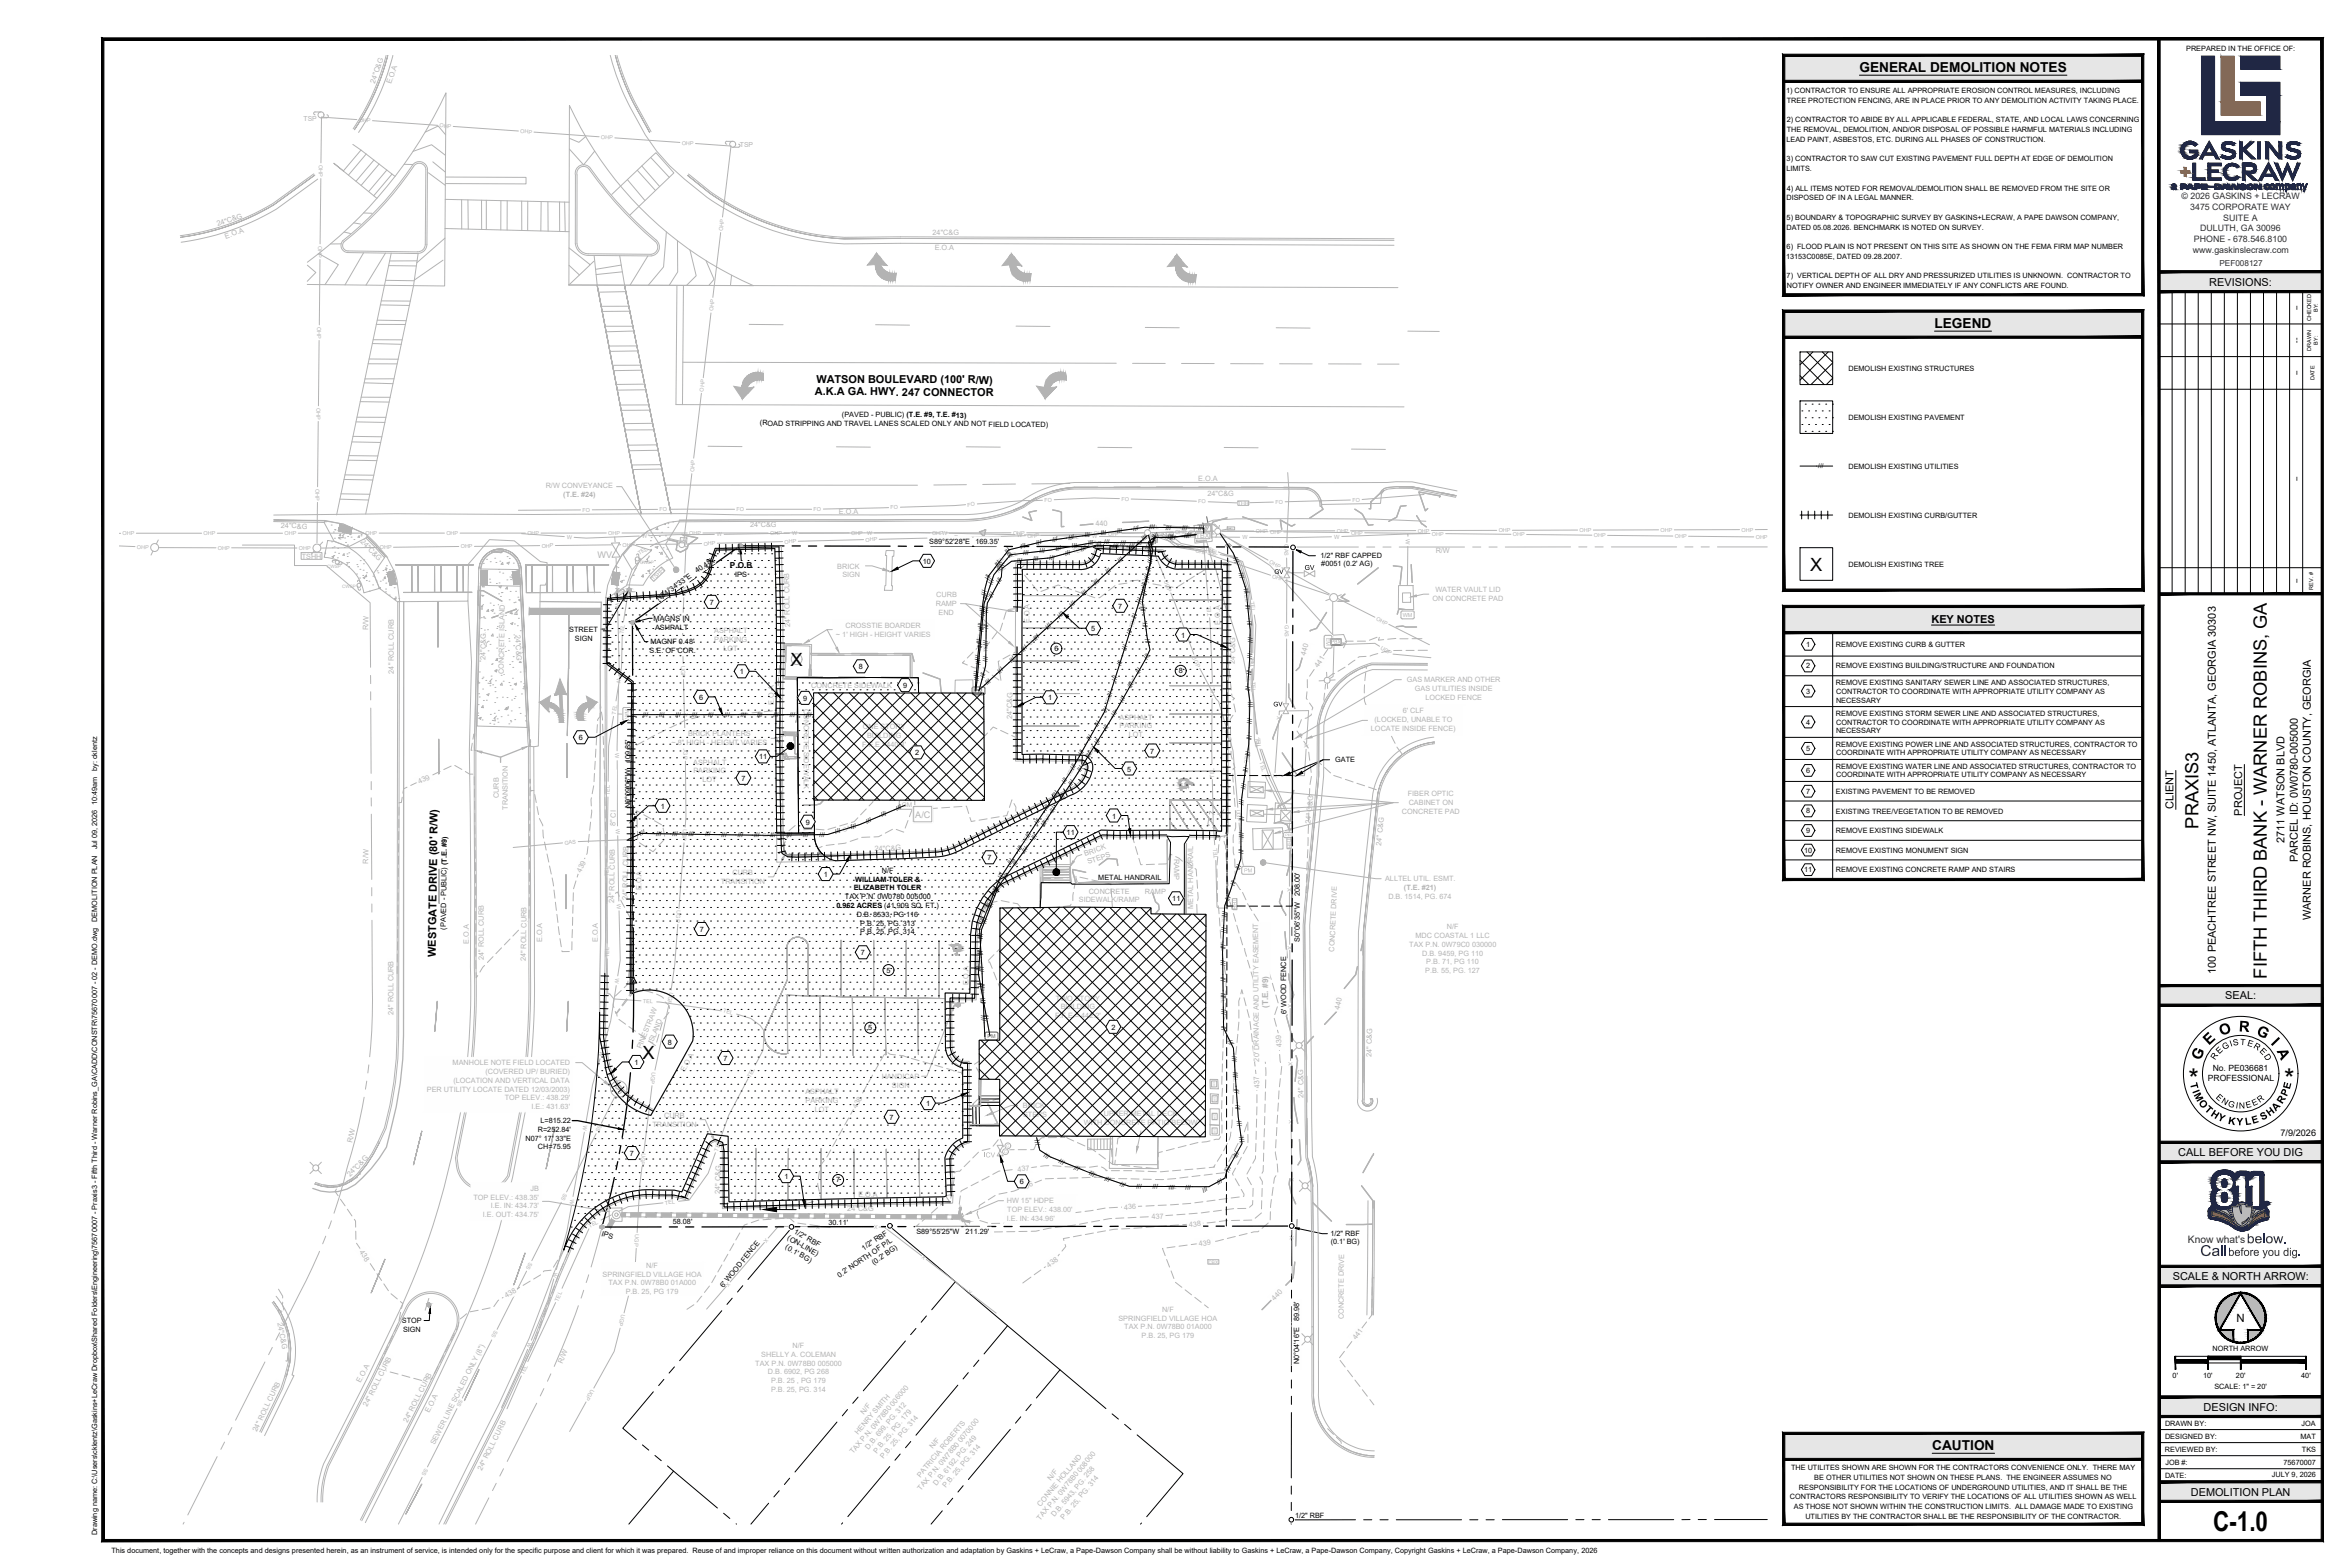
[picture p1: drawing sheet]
<svg xmlns="http://www.w3.org/2000/svg" width="914mm" height="610mm" viewBox="0 0 914 610" stroke-linecap="round" stroke-linejoin="round" font-family="sans-serif">
<defs><g id="words">
<text font-size="10.6" x="861.2" y="595.5">C-1.0</text>
<g font-size="10.4">
<text x="851.6" y="423.3">*</text>
<text x="888.8" y="423.4">*</text>
</g>
<g font-size="7.1">
<text x="704.4" y="222">X</text>
<text x="307.6" y="259">X</text>
<text x="855.4" y="322.3" transform="rotate(-90 855.4 322.3)">PRAXIS3</text>
<text x="882.1" y="380.7" transform="rotate(-90 882.1 380.7)">FIFTH THIRD BANK - WARNER ROBINS, GA</text>
<text x="250" y="411.9">X</text>
</g>
<g font-size="6.5">
<text x="871.1" y="401.2" transform="rotate(3 871.1 401.2)">R</text>
<text x="859.5" y="406.8" transform="rotate(-43 859.5 406.8)">E</text>
<text x="864.3" y="403" transform="rotate(-20 864.3 403)">O</text>
<text x="877.7" y="402.3" transform="rotate(27 877.7 402.3)">G</text>
<text x="883.3" y="406" transform="rotate(46 883.3 406)">I</text>
<text x="856.1" y="412.7" transform="rotate(-66 856.1 412.7)">G</text>
<text x="885.8" y="408.9" transform="rotate(65 885.8 408.9)">A</text>
</g>
<text font-size="6.5" fill="#202744" x="856.1" y="488.6">Call</text>
<text font-size="5.8" fill="#202744" x="874.2" y="483.7">below.</text>
<g font-size="5.3">
<text x="723.5" y="28.1">GENERAL DEMOLITION NOTES</text>
<text x="752.7" y="127.7">LEGEND</text>
<text x="751.8" y="564.2">CAUTION</text>
</g>
<text font-size="4.9" fill="#b3b3b3" x="239.1" y="425.4">S</text>
<text font-size="4.9" fill="#202744" x="867" y="488.6">before you dig.</text>
<g font-size="4.4">
<text x="852.1" y="421.6" transform="rotate(76 852.1 421.6)">T</text>
<text x="853" y="424.6" transform="rotate(69 853 424.6)">I</text>
<text x="853.5" y="426" transform="rotate(61 853.5 426)">M</text>
<text x="890.9" y="423.9" transform="rotate(-75 890.9 423.9)">E</text>
<text x="855.3" y="429.1" transform="rotate(52 855.3 429.1)">O</text>
<text x="857.6" y="431.9" transform="rotate(41 857.6 431.9)">T</text>
<text x="888" y="429.7" transform="rotate(-57 888 429.7)">R</text>
<text x="889.8" y="426.7" transform="rotate(-66 889.8 426.7)">P</text>
<text x="860" y="434" transform="rotate(33 860 434)">H</text>
<text x="862.7" y="435.6" transform="rotate(24 862.7 435.6)">Y</text>
<text x="866.8" y="437.2" transform="rotate(11 866.8 437.2)">K</text>
<text x="870.2" y="437.8" transform="rotate(1 870.2 437.8)">Y</text>
<text x="873.7" y="437.7" transform="rotate(-8 873.7 437.7)">L</text>
<text x="876.6" y="437.3" transform="rotate(-17 876.6 437.3)">E</text>
<text x="880.3" y="435.9" transform="rotate(-29 880.3 435.9)">S</text>
<text x="883.1" y="434.4" transform="rotate(-38 883.1 434.4)">H</text>
<text x="885.5" y="432.4" transform="rotate(-47 885.5 432.4)">A</text>
<text x="870.2" y="514.3">N</text>
</g>
<g font-size="4.3">
<text x="859.7" y="111.2">REVISIONS:</text>
<text x="317.7" y="148.9">WATSON BOULEVARD (100' R/W)</text>
<text x="317.1" y="153.7">A.K.A GA. HWY. 247 CONNECTOR</text>
<text x="751.5" y="242.3">KEY NOTES</text>
<text x="845.7" y="314.9" transform="rotate(-90 845.7 314.9)">CLIENT</text>
<text x="872.4" y="317.3" transform="rotate(-90 872.4 317.3)">PROJECT</text>
<text x="888.9" y="328" transform="rotate(-90 888.9 328)">2711 WATSON BLVD</text>
<text x="894" y="335.4" transform="rotate(-90 894 335.4)">PARCEL ID: 0W0780-005000</text>
<text x="899.2" y="358" transform="rotate(-90 899.2 358)">WARNER ROBINS, HOUSTON COUNTY, GEORGIA</text>
<text x="169.6" y="372.2" transform="rotate(-89 169.6 372.2)">WESTGATE DRIVE (80' R/W)</text>
<text x="862.2" y="378.8" transform="rotate(-90 862.2 378.8)">100 PEACHTREE STREET NW, SUITE 1450, ATLANTA, GEORGIA 30303</text>
<text x="865.9" y="388.7">SEAL:</text>
<text x="847.6" y="449.7">CALL BEFORE YOU DIG</text>
<text x="845.4" y="498">SCALE &amp; NORTH ARROW:</text>
<text x="857.4" y="548.8">DESIGN INFO:</text>
<text x="852.5" y="581.8">DEMOLITION PLAN</text>
</g>
<text font-size="4" fill="#202744" x="851.3" y="483.6">Know what's</text>
<g font-size="3.7">
<text x="868" y="407.2" transform="rotate(-19 868 407.2)">I</text>
<text x="869" y="406.8" transform="rotate(-10 869 406.8)">S</text>
<text x="871.6" y="406.5" transform="rotate(5 871.6 406.5)">T</text>
<text x="874.2" y="406.7" transform="rotate(17 874.2 406.7)">E</text>
<text x="876.6" y="407.5" transform="rotate(31 876.6 407.5)">R</text>
<text x="861.9" y="412.5" transform="rotate(-57 861.9 412.5)">R</text>
<text x="863.5" y="410.2" transform="rotate(-43 863.5 410.2)">E</text>
<text x="865.4" y="408.5" transform="rotate(-29 865.4 408.5)">G</text>
<text x="879" y="409.1" transform="rotate(45 879 409.1)">E</text>
<text x="880.8" y="410.9" transform="rotate(58 880.8 410.9)">D</text>
<text x="862" y="427.1" transform="rotate(43 862 427.1)">E</text>
<text x="864.2" y="428.9" transform="rotate(31 864.2 428.9)">N</text>
<text x="866.7" y="430.3" transform="rotate(17 866.7 430.3)">G</text>
<text x="869.8" y="431.1" transform="rotate(8 869.8 431.1)">I</text>
<text x="871.2" y="431.3" transform="rotate(-1 871.2 431.3)">N</text>
<text x="874.1" y="431.1" transform="rotate(-13 874.1 431.1)">E</text>
<text x="876.8" y="430.4" transform="rotate(-25 876.8 430.4)">E</text>
<text x="879.3" y="429.1" transform="rotate(-38 879.3 429.1)">R</text>
</g>
<g font-size="3.5" fill="#b3b3b3">
<text x="232.5" y="217">WV</text>
<text x="356.2" y="318.1">A/C</text>
</g>
<text font-size="3.5" x="887.4" y="441.8">7/9/2026</text>
<g font-size="3.4" fill="#202744">
<text x="848.9" y="77.6">© 2026 GASKINS + LECRAW</text>
<text x="852.2" y="81.7">3475 CORPORATE WAY</text>
<text x="865.1" y="85.9">SUITE A</text>
<text x="853.7" y="94.1">PHONE - 678.546.8100</text>
<text x="856.1" y="90">DULUTH, GA 30096</text>
<text x="853.2" y="98.3">www.gaskinslecraw.com</text>
</g>
<g font-size="3.3">
<text x="861" y="416.7">No. PE036681</text>
<text x="859.1" y="420.5">PROFESSIONAL</text>
</g>
<text font-size="3.2" fill="#202744" x="863.6" y="103.7">PEF008127</text>
<text font-size="3.2" x="284" y="221">P.O.B</text>
<text font-size="3.2" fill="#b3b3b3" x="493.5" y="392.2" transform="rotate(-90 493.5 392.2)">(T.E. #9)</text>
<g font-size="3" fill="#b3b3b3">
<text x="265" y="209.3" transform="rotate(93 265 209.3)">T</text>
<text x="382.8" y="450.3">ICV</text>
</g>
<text font-size="3" x="507.6" y="221.7">GV</text>
<g font-size="2.8">
<text x="850.6" y="19.8">PREPARED IN THE OFFICE OF:</text>
<text x="695" y="36.2">1) CONTRACTOR TO ENSURE ALL APPROPRIATE EROSION CONTROL MEASURES, INCLUDING</text>
<text x="695.2" y="40">TREE PROTECTION FENCING, ARE IN PLACE PRIOR TO ANY DEMOLITION ACTIVITY TAKING PLACE.</text>
<text x="695.2" y="47.6">2) CONTRACTOR TO ABIDE BY ALL APPLICABLE FEDERAL, STATE, AND LOCAL LAWS CONCERNING</text>
<text x="695.2" y="51.4">THE REMOVAL, DEMOLITION, AND/OR DISPOSAL OF POSSIBLE HARMFUL MATERIALS INCLUDING</text>
<text x="695.1" y="55.2">LEAD PAINT, ASBESTOS, ETC. DURING ALL PHASES OF CONSTRUCTION.</text>
<text x="695.2" y="62.8">3) CONTRACTOR TO SAW CUT EXISTING PAVEMENT FULL DEPTH AT EDGE OF DEMOLITION</text>
<text x="695.1" y="66.6">LIMITS.</text>
<text x="695.1" y="78">DISPOSED OF IN A LEGAL MANNER.</text>
<text x="695.3" y="74.2">4) ALL ITEMS NOTED FOR REMOVAL/DEMOLITION SHALL BE REMOVED FROM THE SITE OR</text>
<text x="695.1" y="89.4">DATED 05.08.2026. BENCHMARK IS NOTED ON SURVEY.</text>
<text x="695.2" y="85.6">5) BOUNDARY &amp; TOPOGRAPHIC SURVEY BY GASKINS+LECRAW, A PAPE DAWSON COMPANY,</text>
<text x="695" y="100.8">13153C0085E, DATED 09.28.2007.</text>
<text x="695.2" y="96.9">6) FLOOD PLAIN IS NOT PRESENT ON THIS SITE AS SHOWN ON THE FEMA FIRM MAP NUMBER</text>
<text x="695.2" y="108.3">7) VERTICAL DEPTH OF ALL DRY AND PRESSURIZED UTILITIES IS UNKNOWN. CONTRACTOR TO</text>
<text x="695.3" y="112.1">NOTIFY OWNER AND ENGINEER IMMEDIATELY IF ANY CONFLICTS ARE FOUND.</text>
<text x="894.5" y="120.6" transform="rotate(-90 894.5 120.6)">--</text>
<text x="894.5" y="133.3" transform="rotate(-90 894.5 133.3)">--</text>
<text x="719.2" y="144.3">DEMOLISH EXISTING STRUCTURES</text>
<text x="894.5" y="146" transform="rotate(-90 894.5 146)">--</text>
<text x="295.7" y="165.5">(ROAD STRIPPING AND TRAVEL LANES SCALED ONLY AND NOT FIELD LOCATED)</text>
<text x="327.6" y="162.3">(PAVED - PUBLIC) (T.E. #9, T.E. #13)</text>
<text x="719.2" y="163.3">DEMOLISH EXISTING PAVEMENT</text>
<text x="719.2" y="182.3">DEMOLISH EXISTING UTILITIES</text>
<text x="894.5" y="187.1" transform="rotate(-90 894.5 187.1)">--</text>
<text x="719.2" y="201.4">DEMOLISH EXISTING CURB/GUTTER</text>
<text x="361.6" y="211.6">S89°52'28&quot;E</text>
<text x="379.6" y="211.6">169.35'</text>
<text x="359" y="219.4">10</text>
<text x="513.8" y="216.9">1/2&quot; RBF CAPPED</text>
<text x="514.1" y="220.3">#0051 (0.2' AG)</text>
<text x="719.2" y="220.4">DEMOLISH EXISTING TREE</text>
<text x="271.3" y="223.1" transform="rotate(-35 271.3 223.1)">40.48'</text>
<text x="286" y="224.5">IPS</text>
<text x="495.9" y="223.3" transform="rotate(-1 495.9 223.3)">GV</text>
<text x="894.5" y="226.9" transform="rotate(-90 894.5 226.9)">--</text>
<text x="256.2" y="233.8" transform="rotate(-35 256.2 233.8)">N54°34'33&quot;E</text>
<text x="276.1" y="235.3">7</text>
<text x="435.1" y="236.9">7</text>
<text x="221.5" y="245.7">STREET</text>
<text x="254.3" y="241.6">MAGNS IN</text>
<text x="254.9" y="245">ASHPALT</text>
<text x="424.6" y="245.6">5</text>
<text x="223.7" y="249.2">SIGN</text>
<text x="253.1" y="250.6">MAGNF 0.48'</text>
<text x="459.6" y="248">1</text>
<text x="702.8" y="251.7">1</text>
<text x="714.4" y="251.7">REMOVE EXISTING CURB &amp; GUTTER</text>
<text x="252.8" y="254">S.E. OF COR.</text>
<text x="410.3" y="253.3">6</text>
<text x="287.9" y="262.3">1</text>
<text x="334.2" y="260.4">8</text>
<text x="458.7" y="261.9">8</text>
<text x="702.8" y="260.1">2</text>
<text x="714.4" y="260.1">REMOVE EXISTING BUILDING/STRUCTURE AND FOUNDATION</text>
<text x="351.4" y="267.7">9</text>
<text x="702.8" y="269.9">3</text>
<text x="714.4" y="266.4">REMOVE EXISTING SANITARY SEWER LINE AND ASSOCIATED STRUCTURES,</text>
<text x="714.5" y="269.9">CONTRACTOR TO COORDINATE WITH APPROPRIATE UTILITY COMPANY AS</text>
<text x="272" y="272.3">6</text>
<text x="312.5" y="272.7">9</text>
<text x="407.8" y="272.5">1</text>
<text x="495.5" y="274.8" transform="rotate(-1 495.5 274.8)">GV</text>
<text x="714.4" y="273.3">NECESSARY</text>
<text x="702.8" y="281.9">4</text>
<text x="714.4" y="278.5">REMOVE EXISTING STORM SEWER LINE AND ASSOCIATED STRUCTURES,</text>
<text x="714.5" y="281.9">CONTRACTOR TO COORDINATE WITH APPROPRIATE UTILITY COMPANY AS</text>
<text x="225.3" y="288">6</text>
<text x="714.4" y="285.3">NECESSARY</text>
<text x="356.2" y="293.9">2</text>
<text x="447.6" y="293.2">7</text>
<text x="702.8" y="292.1">5</text>
<text x="714.4" y="290.4">REMOVE EXISTING POWER LINE AND ASSOCIATED STRUCTURES, CONTRACTOR TO</text>
<text x="714.5" y="293.9">COORDINATE WITH APPROPRIATE UTILITY COMPANY AS NECESSARY</text>
<text x="37.8" y="299.9" transform="rotate(-90 37.8 299.9)">by: cklentz</text>
<text x="245.3" y="297" transform="rotate(-90 245.3 297)">109.85'</text>
<text x="295.4" y="295.4">11</text>
<text x="519.5" y="296.6">GATE</text>
<text x="714.4" y="299">REMOVE EXISTING WATER LINE AND ASSOCIATED STRUCTURES, CONTRACTOR TO</text>
<text x="288.5" y="303.8">7</text>
<text x="438.6" y="300.1">5</text>
<text x="702.8" y="300.7">6</text>
<text x="714.5" y="302.4">COORDINATE WITH APPROPRIATE UTILITY COMPANY AS NECESSARY</text>
<text x="702.8" y="308.8">7</text>
<text x="714.4" y="308.8">EXISTING PAVEMENT TO BE REMOVED</text>
<text x="245.4" y="314.5" transform="rotate(-90 245.4 314.5)">N0°09'06&quot;W</text>
<text x="257.1" y="314.7">1</text>
<text x="702.8" y="316.4">8</text>
<text x="714.4" y="316.5">EXISTING TREE/VEGETATION TO BE REMOVED</text>
<text x="313.6" y="320.8">9</text>
<text x="432.7" y="318.4">1</text>
<text x="415" y="325">11</text>
<text x="702.8" y="324.1">9</text>
<text x="714.4" y="324.1">REMOVE EXISTING SIDEWALK</text>
<text x="37.8" y="330.4" transform="rotate(-90 37.8 330.4)">Jul 09, 2026 10:49am</text>
<text x="384.2" y="334.7">7</text>
<text x="702" y="331.7">10</text>
<text x="714.4" y="331.7">REMOVE EXISTING MONUMENT SIGN</text>
<text x="320.6" y="341.2">1</text>
<text x="343.1" y="339.6">N/F</text>
<text x="702" y="339.3">11</text>
<text x="714.4" y="339.3">REMOVE EXISTING CONCRETE RAMP AND STAIRS</text>
<text x="332.2" y="346.4">ELIZABETH TOLER</text>
<text x="332.8" y="343">WILLIAM TOLER &amp;</text>
<text x="427.4" y="342.5">METAL HANDRAIL</text>
<text x="325.5" y="353.2">0.962 ACRES (41,909 SQ. FT.)</text>
<text x="328.8" y="349.8">TAX P.N. 0W0780 005000</text>
<text x="456.1" y="350.6">11</text>
<text x="505.8" y="348.7" transform="rotate(-90 505.8 348.7)">208.00'</text>
<text x="37.8" y="358.6" transform="rotate(-90 37.8 358.6)">DEMOLITION PLAN</text>
<text x="333.5" y="356.7">D.B. 8533, PG 116</text>
<text x="173.5" y="361.7" transform="rotate(-89 173.5 361.7)">(PAVED - PUBLIC) (T.E. #9)</text>
<text x="272.2" y="362.6">7</text>
<text x="334.7" y="360.1">P.B. 25, PG. 313</text>
<text x="334.7" y="363.5">P.B. 25, PG. 314</text>
<text x="334.9" y="371.7">7</text>
<text x="505.8" y="366.3" transform="rotate(-90 505.8 366.3)">S0°06'35&quot;W</text>
<text x="344.9" y="378.3">5</text>
<text x="500.5" y="394.6" transform="rotate(-90 500.5 394.6)">6' WOOD FENCE</text>
<text x="337.9" y="400.8">5</text>
<text x="432.4" y="400.6">2</text>
<text x="259.8" y="406.4">8</text>
<text x="281.5" y="412.8">7</text>
<text x="246.9" y="414.3">1</text>
<text x="360.4" y="430.3">1</text>
<text x="210.3" y="437">L=815.22</text>
<text x="346.2" y="435.7">7</text>
<text x="204.5" y="443.7">N07° 17' 33&quot;E</text>
<text x="209.3" y="440.4">R=252.84'</text>
<text x="209.3" y="447.2">CH=75.95</text>
<text x="245.1" y="449.7">7</text>
<text x="305.2" y="458.7">1</text>
<text x="325.3" y="460">7</text>
<text x="396.8" y="460.8">6</text>
<text x="261.8" y="476.3">58.08'</text>
<text x="308.7" y="479.7" transform="rotate(30 308.7 479.7)">1/2&quot; RBF</text>
<text x="322.4" y="476.4">30.11'</text>
<text x="233.9" y="480.7" transform="rotate(17 233.9 480.7)">IPS</text>
<text x="305.4" y="485.7" transform="rotate(30 305.4 485.7)">(0.1' BG)</text>
<text x="306.2" y="482.2" transform="rotate(30 306.2 482.2)">(ON-LINE)</text>
<text x="356.6" y="480.1">S89°55'25&quot;W</text>
<text x="375.7" y="480.1">211.29'</text>
<text x="517.7" y="480.7">1/2&quot; RBF</text>
<text x="517.8" y="484.1">(0.1' BG)</text>
<text x="336.1" y="486.6" transform="rotate(-34 336.1 486.6)">1/2&quot; RBF</text>
<text x="326.6" y="497.1" transform="rotate(-34 326.6 497.1)">0.2' NORTH OF P/L</text>
<text x="340.1" y="492.2" transform="rotate(-34 340.1 492.2)">(0.2' BG)</text>
<text x="281.5" y="501.1" transform="rotate(-50 281.5 501.1)">6' WOOD FENCE</text>
<text x="156.4" y="514.7">STOP</text>
<text x="505.5" y="513.9" transform="rotate(-90 505.5 513.9)">89.98'</text>
<text x="156.8" y="518.2">SIGN</text>
<text x="860.9" y="525.7">NORTH ARROW</text>
<text x="505.5" y="530.7" transform="rotate(-90 505.5 530.7)">N0°04'16&quot;E</text>
<text x="845.4" y="536">0'</text>
<text x="857.2" y="536">10'</text>
<text x="870" y="536">20'</text>
<text x="895.4" y="536">40'</text>
<text x="861.7" y="540.2">SCALE: 1&quot; = 20'</text>
<text x="842.4" y="554.6">DRAWN BY:</text>
<text x="895.5" y="554.6">JOA</text>
<text x="842.4" y="559.7">DESIGNED BY:</text>
<text x="895.1" y="559.7">MAT</text>
<text x="842.4" y="564.8">REVIEWED BY:</text>
<text x="842.6" y="569.8">JOB #:</text>
<text x="888.5" y="569.8">75670007</text>
<text x="895.7" y="564.8">TKS</text>
<text x="696.9" y="571.9">THE UTILITES SHOWN ARE SHOWN FOR THE CONTRACTORS CONVENIENCE ONLY. THERE MAY</text>
<text x="706" y="575.6">BE OTHER UTILITIES NOT SHOWN ON THESE PLANS. THE ENGINEER ASSUMES NO</text>
<text x="842.4" y="574.9">DATE:</text>
<text x="884" y="574.7">JULY 9, 2026</text>
<text x="700" y="579.5">RESPONSIBILITY FOR THE LOCATIONS OF UNDERGROUND UTILITIES, AND IT SHALL BE THE</text>
<text x="696.4" y="583.3">CONTRACTORS RESPONSIBILITY TO VERIFY THE LOCATIONS OF ALL UTILITIES SHOWN AS WELL</text>
<text x="698" y="587.1">AS THOSE NOT SHOWN WITHIN THE CONSTRUCTION LIMITS. ALL DAMAGE MADE TO EXISTING</text>
<text x="503.9" y="590.6">1/2&quot; RBF</text>
<text x="702.5" y="590.9">UTILITIES BY THE CONTRACTOR SHALL BE THE RESPONSIBILITY OF THE CONTRACTOR.</text>
<text x="37.8" y="597.2" transform="rotate(-90 37.8 597.2)">Drawing name: C:\Users\cklentz\Gaskins+LeCraw Dropbox\Shared Folders\Engineering\75670007 - Praxis3 - Fifth Third - Warner Robins_GA\CADD\CONSTR\75670007 - 02 - DEMO.dwg</text>
<text x="43.4" y="604.1">This document, together with the concepts and designs presented herein, as an instrument of service, is intended only for the specific purpose and client for which it was prepared. Reuse of and improper reliance on this document without written authorization and adaptation by Gaskins + LeCraw, a Pape-Dawson Company shall be without liability to Gaskins + LeCraw, a Pape-Dawson Company, Copyright Gaskins + LeCraw, a Pape-Dawson Company, 2026</text>
</g>
<g font-size="2.8" fill="#b3b3b3">
<text x="145.9" y="32.5" transform="rotate(-71 145.9 32.5)">24&quot;C&amp;G</text>
<text x="152.2" y="32.9" transform="rotate(-72 152.2 32.9)">E.O.A</text>
<text x="84.7" y="88.1" transform="rotate(-19 84.7 88.1)">24&quot;C&amp;G</text>
<text x="87.9" y="92.8" transform="rotate(-20 87.9 92.8)">E.O.A</text>
<text x="362.9" y="91.6" transform="rotate(-1 362.9 91.6)">24&quot;C&amp;G</text>
<text x="363.7" y="97.2" transform="rotate(1 363.7 97.2)">E.O.A</text>
<text x="212.3" y="190">R/W CONVEYANCE</text>
<text x="466.3" y="187">E.O.A</text>
<text x="219.2" y="193.5">(T.E. #24)</text>
<text x="469.8" y="193">24&quot;C&amp;G</text>
<text x="326.4" y="200.1">E.O.A</text>
<text x="109.3" y="205.5" transform="rotate(1 109.3 205.5)">24&quot;C&amp;G</text>
<text x="291.8" y="205.2">24&quot;C&amp;G</text>
<text x="426.4" y="204.8" transform="rotate(-6 426.4 204.8)">440</text>
<text x="140.2" y="210.9" transform="rotate(46 140.2 210.9)">24&quot;C&amp;G</text>
<text x="558.6" y="215.3">R/W</text>
<text x="117.4" y="217.3">TSHH</text>
<text x="325.8" y="221.2">BRICK</text>
<text x="327.8" y="224.6">SIGN</text>
<text x="364.3" y="232.3" transform="rotate(1 364.3 232.3)">CURB</text>
<text x="557.4" y="233.8">ON CONCRETE PAD</text>
<text x="558.5" y="230.4">WATER VAULT LID</text>
<text x="364.1" y="235.7" transform="rotate(1 364.1 235.7)">RAMP</text>
<text x="365.2" y="239.1" transform="rotate(1 365.2 239.1)">END</text>
<text x="143.3" y="245" transform="rotate(-89 143.3 245)">R/W</text>
<text x="307.4" y="244" transform="rotate(-91 307.4 244)">24&quot; ROLL CURB</text>
<text x="329" y="244.3">CROSSTIE BOARDER</text>
<text x="400.6" y="242.4" transform="rotate(-90 400.6 242.4)">E.O.A</text>
<text x="474.7" y="243.1" transform="rotate(-90 474.7 243.1)">E.O.A</text>
<text x="200.6" y="246.9" transform="rotate(87 200.6 246.9)">24&quot;C&amp;G</text>
<text x="277.9" y="246.3">ASPHALT</text>
<text x="277.9" y="249.8">PARKING</text>
<text x="325.3" y="247.7">~ 1' HIGH - HEIGHT VARIES</text>
<text x="188.9" y="256.6" transform="rotate(-89 188.9 256.6)">24&quot;C&amp;G</text>
<text x="281.5" y="253.2">LOT</text>
<text x="507.9" y="255.3" transform="rotate(-74 507.9 255.3)">440</text>
<text x="153.2" y="262" transform="rotate(-90 153.2 262)">24&quot; ROLL CURB</text>
<text x="196" y="262.3" transform="rotate(-89 196 262.3)">CONCRETE ISLAND</text>
<text x="480.5" y="258.2" transform="rotate(-89 480.5 258.2)">24&quot;C&amp;G</text>
<text x="513" y="259.8" transform="rotate(-56 513 259.8)">441</text>
<text x="315.7" y="267.7">CONCRETE SIDEWALK</text>
<text x="547.4" y="265.4">GAS MARKER AND OTHER</text>
<text x="550.5" y="268.9">GAS UTILITIES INSIDE</text>
<text x="301.1" y="274.1" transform="rotate(-90 301.1 274.1)">E.O.A</text>
<text x="312.8" y="275.7" transform="rotate(90 312.8 275.7)">CONCRETE SIDEWALK</text>
<text x="554.7" y="272.3">LOCKED FENCE</text>
<text x="393.8" y="279.7" transform="rotate(-89 393.8 279.7)">24&quot;C&amp;G</text>
<text x="435.6" y="279.9">ASPHALT</text>
<text x="534.8" y="281">(LOCKED, UNABLE TO</text>
<text x="545.8" y="277.5">6' CLF</text>
<text x="267.7" y="286.5">BRICK PLANTERS</text>
<text x="335.7" y="283.6">ONE STORY</text>
<text x="337.4" y="287">BUILDING</text>
<text x="435.7" y="283.3">PARKING</text>
<text x="439.2" y="286.7">LOT</text>
<text x="533.4" y="284.4">LOCATE INSIDE FENCE)</text>
<text x="261.3" y="289.9">~ 8&quot; HIGH - HEIGHT VARIES</text>
<text x="335.5" y="290.4">F.F.E.=440.3'</text>
<text x="269.7" y="297.4">ASPHALT</text>
<text x="163.2" y="305" transform="rotate(-25 163.2 305)">439</text>
<text x="269.8" y="300.9">PARKING</text>
<text x="273.3" y="304.3">LOT</text>
<text x="194.1" y="310.6" transform="rotate(-90 194.1 310.6)">CURB</text>
<text x="547.8" y="309.8">FIBER OPTIC</text>
<text x="197.6" y="315" transform="rotate(-90 197.6 315)">TRANSITION</text>
<text x="545.5" y="316.7">CONCRETE PAD</text>
<text x="548.1" y="313.3">CABINET ON</text>
<text x="239.5" y="321.5" transform="rotate(-89 239.5 321.5)">8&quot; CI</text>
<text x="509.9" y="320.6" transform="rotate(-84 509.9 320.6)">24&quot; C&amp;G</text>
<text x="537.4" y="329" transform="rotate(-84 537.4 329)">24&quot; C&amp;G</text>
<text x="143.3" y="336" transform="rotate(-89 143.3 336)">R/W</text>
<text x="340.4" y="331.1" transform="rotate(-2 340.4 331.1)">24&quot;C&amp;G</text>
<text x="422.3" y="333.1" transform="rotate(-19 422.3 333.1)">BRICK</text>
<text x="456.9" y="334.1" transform="rotate(91 456.9 334.1)">RAMP</text>
<text x="226.1" y="339.6" transform="rotate(-66 226.1 339.6)">439</text>
<text x="285" y="340.4">CURB</text>
<text x="423.5" y="336.3" transform="rotate(-20 423.5 336.3)">STEPS</text>
<text x="249.6" y="346.3" transform="rotate(-90 249.6 346.3)">E.O.A</text>
<text x="280.5" y="343.8">TRANSITION</text>
<text x="423.6" y="347.7">CONCRETE</text>
<text x="445.5" y="347.7" transform="rotate(1 445.5 347.7)">RAMP</text>
<text x="538.9" y="342.7">ALLTEL UTIL. ESMT.</text>
<text x="546.3" y="346.1">(T.E. #21)</text>
<text x="239" y="351.5" transform="rotate(-89 239 351.5)">24&quot; ROLL CURB</text>
<text x="244.2" y="350.2" transform="rotate(-89 244.2 350.2)">24&quot; ROLL CURB</text>
<text x="419.8" y="351.1">SIDEWALK/RAMP</text>
<text x="464.2" y="353.6" transform="rotate(-90 464.2 353.6)">METAL HANDRAIL</text>
<text x="540.2" y="349.5">D.B. 1514, PG. 674</text>
<text x="550.8" y="364.9">MDC COASTAL 1 LLC</text>
<text x="562.9" y="361.5">N/F</text>
<text x="182.4" y="367.1" transform="rotate(-90 182.4 367.1)">E.O.A</text>
<text x="210.9" y="366.6" transform="rotate(-90 210.9 366.6)">E.O.A</text>
<text x="232.6" y="366.6" transform="rotate(-90 232.6 366.6)">E.O.A</text>
<text x="519.2" y="370.2" transform="rotate(-87 519.2 370.2)">CONCRETE DRIVE</text>
<text x="548.3" y="368.3">TAX P.N. 0W79C0 030000</text>
<text x="553.3" y="371.7">D.B. 9459, PG 110</text>
<text x="188.3" y="373.4" transform="rotate(-90 188.3 373.4)">24&quot; ROLL CURB</text>
<text x="204.6" y="374" transform="rotate(-89 204.6 374)">24&quot; ROLL CURB</text>
<text x="555" y="375.2">P.B. 71, PG 110</text>
<text x="376.9" y="383.4" transform="rotate(-90 376.9 383.4)">E.O.A</text>
<text x="554.6" y="378.6">P.B. 55, PG. 127</text>
<text x="410.9" y="389.3">TWO STORY</text>
<text x="153.1" y="394.9" transform="rotate(-90 153.1 394.9)">24&quot; ROLL CURB</text>
<text x="412.7" y="392.7">BUILDING</text>
<text x="521.2" y="392.9" transform="rotate(-78 521.2 392.9)">440</text>
<text x="410.5" y="396.1">F.F.E.= 442.2'</text>
<text x="254" y="406.3" transform="rotate(-68 254 406.3)">ISLAND</text>
<text x="498.8" y="407.4" transform="rotate(-94 498.8 407.4)">439</text>
<text x="249.6" y="408.1" transform="rotate(-68 249.6 408.1)">PINESTRAW</text>
<text x="489.9" y="413" transform="rotate(-90 489.9 413)">20' DRAINAGE AND UTILITY EASEMENT</text>
<text x="533.7" y="411.3" transform="rotate(-89 533.7 411.3)">24&quot; C&amp;G</text>
<text x="176.1" y="414.4">MANHOLE NOTE FIELD LOCATED</text>
<text x="188.8" y="417.8">(COVERED UP/ BURIED)</text>
<text x="266.5" y="417" transform="rotate(-62 266.5 417)">E.O.A</text>
<text x="343.1" y="419.7">HANDICAP</text>
<text x="166.1" y="424.7">PER UTILITY LOCATE DATED 12/03/2003)</text>
<text x="176.4" y="421.3">(LOCATION AND VERTICAL DATA</text>
<text x="313.4" y="425.6">ASPHALT</text>
<text x="347" y="423.1">SIGN</text>
<text x="490.3" y="423.2" transform="rotate(-96 490.3 423.2)">437</text>
<text x="196.4" y="428.1">TOP ELEV.: 438.29'</text>
<text x="206.8" y="431.5">I.E.: 431.63'</text>
<text x="313.4" y="429">PARKING</text>
<text x="333.3" y="431.4" transform="rotate(-60 333.3 431.4)">438</text>
<text x="398" y="431.1">BRICK</text>
<text x="507.2" y="427.1" transform="rotate(-90 507.2 427.1)">24&quot; C&amp;G</text>
<text x="258.4" y="434.8">CURB</text>
<text x="317" y="432.4">LOT</text>
<text x="398.1" y="434.5">STEPS</text>
<text x="421.8" y="437.7">WITH CONCRETE PATIO BELOW</text>
<text x="429.5" y="434.3">UPPER METAL DECK</text>
<text x="253.9" y="438.3">TRANSITION</text>
<text x="137" y="444.7" transform="rotate(-77 137 444.7)">R/W</text>
<text x="396" y="455.8" transform="rotate(-6 396 455.8)">437</text>
<text x="136.2" y="458" transform="rotate(-45 136.2 458)">24&quot;C&amp;G</text>
<text x="184.2" y="466.6">TOP ELEV.: 438.35'</text>
<text x="206.4" y="463.2">JB</text>
<text x="280.2" y="464.6" transform="rotate(-89 280.2 464.6)">24&quot; C&amp;G</text>
<text x="334" y="465.7" transform="rotate(-1 334 465.7)">E.O.A</text>
<text x="397.8" y="463.1" transform="rotate(-22 397.8 463.1)">436</text>
<text x="187.9" y="473.5">I.E. OUT: 434.75'</text>
<text x="191" y="470">I.E. IN: 434.73'</text>
<text x="329.7" y="471.3">24&quot;C&amp;G</text>
<text x="391.8" y="468.1">HW 15&quot; HDPE</text>
<text x="391.9" y="471.6">TOP ELEV.: 438.00'</text>
<text x="437.4" y="470.6" transform="rotate(-3 437.4 470.6)">436</text>
<text x="391.8" y="474.9">I.E. IN: 434.96'</text>
<text x="448.1" y="474.3" transform="rotate(-4 448.1 474.3)">437</text>
<text x="462.7" y="477.3" transform="rotate(-4 462.7 477.3)">438</text>
<text x="466.6" y="484.8" transform="rotate(-8 466.6 484.8)">439</text>
<text x="139.7" y="487" transform="rotate(56 139.7 487)">438</text>
<text x="234.5" y="496.7">SPRINGFIELD VILLAGE HOA</text>
<text x="251.5" y="493.2">N/F</text>
<text x="408.1" y="493.1" transform="rotate(-36 408.1 493.1)">438</text>
<text x="236.8" y="500">TAX P.N. 0W78B0 01A000</text>
<text x="243.5" y="503.5">P.B. 25, PG 179</text>
<text x="197.1" y="505.1" transform="rotate(-31 197.1 505.1)">438</text>
<text x="495.9" y="505.9" transform="rotate(-46 495.9 505.9)">440</text>
<text x="107.9" y="514.8" transform="rotate(79 107.9 514.8)">24&quot;C&amp;G</text>
<text x="435.2" y="513.8">SPRINGFIELD VILLAGE HOA</text>
<text x="452.2" y="510.3">N/F</text>
<text x="522.9" y="513.2" transform="rotate(-90 522.9 513.2)">CONCRETE DRIVE</text>
<text x="437.5" y="517.1">TAX P.N. 0W78B0 01A000</text>
<text x="444.2" y="520.6">P.B. 25, PG 179</text>
<text x="527.6" y="521.3" transform="rotate(-53 527.6 521.3)">441</text>
<text x="296.2" y="527.9">SHELLY A. COLEMAN</text>
<text x="308.4" y="524.4">N/F</text>
<text x="218.8" y="530.6" transform="rotate(-67 218.8 530.6)">R/W</text>
<text x="293.9" y="531.2">TAX P.N. 0W78B0 005000</text>
<text x="140.3" y="538" transform="rotate(-62 140.3 538)">E.O.A</text>
<text x="298.8" y="534.7">D.B. 6902, PG 268</text>
<text x="300" y="538.1">P.B. 25 , PG 179</text>
<text x="300" y="541.5">P.B. 25, PG. 314</text>
<text x="142.9" y="547.3" transform="rotate(-63 142.9 547.3)">24&quot; ROLL CURB</text>
<text x="167" y="549.8" transform="rotate(-63 167 549.8)">E.O.A</text>
<text x="336.1" y="550.3" transform="rotate(-50 336.1 550.3)">N/F</text>
<text x="99.9" y="557.2" transform="rotate(-64 99.9 557.2)">24&quot; ROLL CURB</text>
<text x="158.6" y="553.6" transform="rotate(-63 158.6 553.6)">24&quot; ROLL CURB</text>
<text x="169.2" y="562.3" transform="rotate(-63 169.2 562.3)">SEWER LINE SCALED ONLY (8&quot;)</text>
<text x="333.9" y="558.2" transform="rotate(-50 333.9 558.2)">HENRY SMITH</text>
<text x="363" y="563.8" transform="rotate(-50 363 563.8)">N/F</text>
<text x="332" y="565.8" transform="rotate(-50 332 565.8)">TAX P.N. 0W78B0 006000</text>
<text x="338" y="564" transform="rotate(-50 338 564)">D.B. 699, PG. 312</text>
<text x="341.2" y="565.5" transform="rotate(-50 341.2 565.5)">P.B. 25, PG. 179</text>
<text x="343.8" y="567.7" transform="rotate(-50 343.8 567.7)">P.B. 25, PG. 314</text>
<text x="187.5" y="572.2" transform="rotate(-63 187.5 572.2)">24&quot; ROLL CURB</text>
<text x="358.2" y="574.8" transform="rotate(-50 358.2 574.8)">PATRICIA ROBERTS</text>
<text x="358.4" y="580" transform="rotate(-50 358.4 580)">TAX P.N. 0W78B0 0070000</text>
<text x="364.4" y="578.1" transform="rotate(-50 364.4 578.1)">D.B. 6192, PG. 249</text>
<text x="368" y="579" transform="rotate(-50 368 579)">P.B. 25, PG. 314</text>
<text x="408.9" y="576.1" transform="rotate(-50 408.9 576.1)">N/F</text>
<text x="404.9" y="586.1" transform="rotate(-50 404.9 586.1)">CONNIE HOLLAND</text>
<text x="404.8" y="591.6" transform="rotate(-50 404.8 591.6)">TAX P.N. 0W78B0 008000</text>
<text x="410.3" y="590.3" transform="rotate(-50 410.3 590.3)">D.B. 5943, PG. 258</text>
<text x="414" y="591.3" transform="rotate(-50 414 591.3)">P.B. 25, PG. 314</text>
</g>
<g font-size="2.7" fill="#b3b3b3">
<text x="118.1" y="47">TSP</text>
<text x="287.9" y="57.1">TSP</text>
<text x="465.4" y="209.4">TBX</text>
</g>
<g font-size="2.5">
<text x="707.5" y="182.1">///</text>
<text x="415.9" y="210" transform="rotate(-7 415.9 210)">///</text>
<text x="422.2" y="209.1" transform="rotate(-8 422.2 209.1)">///</text>
<text x="428.5" y="208.2" transform="rotate(-7 428.5 208.2)">///</text>
<text x="434.8" y="207.4" transform="rotate(-8 434.8 207.4)">///</text>
<text x="441.1" y="206.5" transform="rotate(-7 441.1 206.5)">///</text>
<text x="447.3" y="205.9" transform="rotate(1 447.3 205.9)">///</text>
<text x="449.5" y="209.8" transform="rotate(-37 449.5 209.8)">///</text>
<text x="453.6" y="206" transform="rotate(1 453.6 206)">///</text>
<text x="454.4" y="209.8" transform="rotate(-2 454.4 209.8)">///</text>
<text x="455.3" y="209.9">///</text>
<text x="460" y="206">///</text>
<text x="460.8" y="209.2" transform="rotate(-6 460.8 209.2)">///</text>
<text x="461.8" y="209.2" transform="rotate(-6 461.8 209.2)">///</text>
<text x="466.3" y="206.1">///</text>
<text x="392.1" y="215.6" transform="rotate(-53 392.1 215.6)">///</text>
<text x="397.3" y="213.5" transform="rotate(-14 397.3 213.5)">///</text>
<text x="398.3" y="216" transform="rotate(-6 398.3 216)">///</text>
<text x="403.5" y="212" transform="rotate(-14 403.5 212)">///</text>
<text x="404.7" y="215.3" transform="rotate(-7 404.7 215.3)">///</text>
<text x="409.6" y="210.8" transform="rotate(-8 409.6 210.8)">///</text>
<text x="411" y="214.4" transform="rotate(-9 411 214.4)">///</text>
<text x="417.2" y="213.3" transform="rotate(-11 417.2 213.3)">///</text>
<text x="420.8" y="214.5" transform="rotate(-15 420.8 214.5)">///</text>
<text x="423.5" y="212.2" transform="rotate(-11 423.5 212.2)">///</text>
<text x="426.9" y="212.8" transform="rotate(-15 426.9 212.8)">///</text>
<text x="429.7" y="211.8">///</text>
<text x="433.1" y="213.1" transform="rotate(2 433.1 213.1)">///</text>
<text x="436" y="211.8" transform="rotate(1 436 211.8)">///</text>
<text x="439.4" y="213.2" transform="rotate(1 439.4 213.2)">///</text>
<text x="440.4" y="214.8" transform="rotate(-43 440.4 214.8)">///</text>
<text x="442.4" y="211.9" transform="rotate(1 442.4 211.9)">///</text>
<text x="445.1" y="210.6" transform="rotate(-43 445.1 210.6)">///</text>
<text x="445.8" y="213.4" transform="rotate(1 445.8 213.4)">///</text>
<text x="448.8" y="211.6" transform="rotate(-9 448.8 211.6)">///</text>
<text x="449" y="212.8" transform="rotate(-105 449 212.8)">///</text>
<text x="449.5" y="210.3" transform="rotate(-70 449.5 210.3)">///</text>
<text x="476.7" y="211.8" transform="rotate(56 476.7 211.8)">///</text>
<text x="388.2" y="220.6" transform="rotate(-52 388.2 220.6)">///</text>
<text x="390.7" y="220.8" transform="rotate(-85 390.7 220.8)">///</text>
<text x="393" y="217.3" transform="rotate(-50 393 217.3)">///</text>
<text x="395.8" y="218.9" transform="rotate(-5 395.8 218.9)">///</text>
<text x="402.1" y="218.4" transform="rotate(-5 402.1 218.4)">///</text>
<text x="408.4" y="217.8" transform="rotate(-5 408.4 217.8)">///</text>
<text x="414.7" y="216.2" transform="rotate(-15 414.7 216.2)">///</text>
<text x="435.7" y="219.2" transform="rotate(-43 435.7 219.2)">///</text>
<text x="448.2" y="219.3" transform="rotate(-78 448.2 219.3)">///</text>
<text x="448.5" y="216.2" transform="rotate(-91 448.5 216.2)">///</text>
<text x="479.8" y="217.2" transform="rotate(68 479.8 217.2)">///</text>
<text x="384.9" y="225.6" transform="rotate(-75 384.9 225.6)">///</text>
<text x="386.2" y="227.5" transform="rotate(-71 386.2 227.5)">///</text>
<text x="388.9" y="222.2" transform="rotate(-51 388.9 222.2)">///</text>
<text x="389" y="227.1" transform="rotate(-61 389 227.1)">///</text>
<text x="426.4" y="227.8" transform="rotate(-43 426.4 227.8)">///</text>
<text x="431.1" y="223.4" transform="rotate(-43 431.1 223.4)">///</text>
<text x="447" y="225.6" transform="rotate(-79 447 225.6)">///</text>
<text x="447.5" y="222.7" transform="rotate(-73 447.5 222.7)">///</text>
<text x="482" y="223.1" transform="rotate(72 482 223.1)">///</text>
<text x="383.6" y="231.8" transform="rotate(-82 383.6 231.8)">///</text>
<text x="384.2" y="233.5" transform="rotate(-72 384.2 233.5)">///</text>
<text x="386" y="232.7" transform="rotate(-62 386 232.7)">///</text>
<text x="421.7" y="232" transform="rotate(-43 421.7 232)">///</text>
<text x="445.7" y="228.8" transform="rotate(-73 445.7 228.8)">///</text>
<text x="445.7" y="231.8" transform="rotate(-78 445.7 231.8)">///</text>
<text x="484" y="229.1" transform="rotate(72 484 229.1)">///</text>
<text x="383.2" y="239.6" transform="rotate(-84 383.2 239.6)">//////</text>
<text x="384.6" y="238.4" transform="rotate(-90 384.6 238.4)">///</text>
<text x="417" y="236.3" transform="rotate(-43 417 236.3)">///</text>
<text x="443.8" y="234.9" transform="rotate(-72 443.8 234.9)">///</text>
<text x="445.8" y="237.8" transform="rotate(-97 445.8 237.8)">///</text>
<text x="484.7" y="235.2" transform="rotate(84 484.7 235.2)">///</text>
<text x="382.3" y="244.3" transform="rotate(-85 382.3 244.3)">///</text>
<text x="382.7" y="245.9" transform="rotate(-84 382.7 245.9)">///</text>
<text x="384.5" y="244.8" transform="rotate(-89 384.5 244.8)">///</text>
<text x="407.7" y="244.9" transform="rotate(-43 407.7 244.9)">///</text>
<text x="412.4" y="240.6" transform="rotate(-43 412.4 240.6)">///</text>
<text x="441.9" y="240.9" transform="rotate(-73 441.9 240.9)">///</text>
<text x="446.6" y="244.1" transform="rotate(-97 446.6 244.1)">///</text>
<text x="485.3" y="241.6" transform="rotate(84 485.3 241.6)">///</text>
<text x="384.4" y="251.1" transform="rotate(-89 384.4 251.1)">///</text>
<text x="403" y="249.3" transform="rotate(-43 403 249.3)">///</text>
<text x="440" y="247" transform="rotate(-72 440 247)">///</text>
<text x="447.7" y="250.3" transform="rotate(-103 447.7 250.3)">///</text>
<text x="485.6" y="247.8" transform="rotate(91 485.6 247.8)">///</text>
<text x="381.1" y="257" transform="rotate(-84 381.1 257)">///</text>
<text x="382.1" y="252.2" transform="rotate(-85 382.1 252.2)">//////</text>
<text x="384.3" y="257.5" transform="rotate(-89 384.3 257.5)">///</text>
<text x="393.7" y="257.9" transform="rotate(-43 393.7 257.9)">///</text>
<text x="398.4" y="253.5" transform="rotate(-43 398.4 253.5)">///</text>
<text x="438.1" y="253.1" transform="rotate(-73 438.1 253.1)">///</text>
<text x="446.4" y="256.8" transform="rotate(-59 446.4 256.8)">///</text>
<text x="485.5" y="254.2" transform="rotate(91 485.5 254.2)">///</text>
<text x="381.5" y="258.6" transform="rotate(-85 381.5 258.6)">///</text>
<text x="383" y="263.8" transform="rotate(-76 383 263.8)">///</text>
<text x="389" y="262.1" transform="rotate(-43 389 262.1)">///</text>
<text x="436.2" y="259.1" transform="rotate(-72 436.2 259.1)">///</text>
<text x="443.3" y="262.3" transform="rotate(-60 443.3 262.3)">///</text>
<text x="485.2" y="260.5" transform="rotate(94 485.2 260.5)">///</text>
<text x="380.9" y="264.9" transform="rotate(-85 380.9 264.9)">//////</text>
<text x="384.3" y="266.4" transform="rotate(-43 384.3 266.4)">///</text>
<text x="434.3" y="265.2" transform="rotate(-72 434.3 265.2)">///</text>
<text x="440.1" y="267.8" transform="rotate(-61 440.1 267.8)">///</text>
<text x="484.8" y="266.8" transform="rotate(95 484.8 266.8)">///</text>
<text x="432.4" y="271.2" transform="rotate(-72 432.4 271.2)">///</text>
<text x="437" y="273.3" transform="rotate(-59 437 273.3)">///</text>
<text x="485.6" y="273.3" transform="rotate(82 485.6 273.3)">///</text>
<text x="250.1" y="278.8">///</text>
<text x="256.5" y="278.8">///</text>
<text x="262.8" y="278.8">///</text>
<text x="269.2" y="278.8">///</text>
<text x="275.5" y="278.8">///</text>
<text x="281.9" y="278.8">///</text>
<text x="288.2" y="278.8">///</text>
<text x="294.6" y="278.8">///</text>
<text x="300.9" y="278.8">///</text>
<text x="307.3" y="278.8">///</text>
<text x="313.7" y="278.8">///</text>
<text x="430.4" y="277.4" transform="rotate(-59 430.4 277.4)">///</text>
<text x="433.8" y="278.8" transform="rotate(-60 433.8 278.8)">///</text>
<text x="485.4" y="279.5" transform="rotate(92 485.4 279.5)">///</text>
<text x="427.2" y="283" transform="rotate(-61 427.2 283)">///</text>
<text x="430.5" y="284.3" transform="rotate(-58 430.5 284.3)">///</text>
<text x="485.2" y="285.8" transform="rotate(91 485.2 285.8)">///</text>
<text x="424.1" y="288.5" transform="rotate(-60 424.1 288.5)">///</text>
<text x="427.1" y="289.6" transform="rotate(-58 427.1 289.6)">///</text>
<text x="484.8" y="292.1" transform="rotate(98 484.8 292.1)">///</text>
<text x="417.8" y="299.6" transform="rotate(-61 417.8 299.6)">///</text>
<text x="421" y="294" transform="rotate(-61 421 294)">///</text>
<text x="423.8" y="295" transform="rotate(-58 423.8 295)">///</text>
<text x="484" y="298.4" transform="rotate(97 484 298.4)">///</text>
<text x="414.4" y="304.9" transform="rotate(-57 414.4 304.9)">///</text>
<text x="416.9" y="305.8" transform="rotate(-56 416.9 305.8)">///</text>
<text x="420.4" y="300.4" transform="rotate(-58 420.4 300.4)">///</text>
<text x="483.2" y="304.7" transform="rotate(98 483.2 304.7)">///</text>
<text x="410.8" y="310.2" transform="rotate(-56 410.8 310.2)">///</text>
<text x="413.4" y="311" transform="rotate(-55 413.4 311)">///</text>
<text x="482.3" y="311" transform="rotate(97 482.3 311)">///</text>
<text x="343.2" y="317.9" transform="rotate(-24 343.2 317.9)">///</text>
<text x="349.1" y="315.4" transform="rotate(-23 349.1 315.4)">///</text>
<text x="407.3" y="315.5" transform="rotate(-56 407.3 315.5)">///</text>
<text x="409.8" y="316.3" transform="rotate(-57 409.8 316.3)">///</text>
<text x="482.3" y="317.4" transform="rotate(90 482.3 317.4)">///</text>
<text x="331.4" y="322.6" transform="rotate(-18 331.4 322.6)">///</text>
<text x="337.4" y="320.4" transform="rotate(-24 337.4 320.4)">///</text>
<text x="403.8" y="320.8" transform="rotate(-57 403.8 320.8)">///</text>
<text x="406.3" y="321.6" transform="rotate(-54 406.3 321.6)">///</text>
<text x="482.2" y="323.8" transform="rotate(90 482.2 323.8)">///</text>
<text x="249.3" y="325.1" transform="rotate(-25 249.3 325.1)">///</text>
<text x="255.3" y="325.1" transform="rotate(1 255.3 325.1)">///</text>
<text x="261.7" y="325.2" transform="rotate(1 261.7 325.2)">///</text>
<text x="268.1" y="325.3" transform="rotate(1 268.1 325.3)">///</text>
<text x="274.4" y="325.4" transform="rotate(1 274.4 325.4)">///</text>
<text x="280.8" y="325.5">///</text>
<text x="287.1" y="325.5" transform="rotate(1 287.1 325.5)">///</text>
<text x="293.5" y="325.7" transform="rotate(1 293.5 325.7)">///</text>
<text x="299.8" y="325.7" transform="rotate(-1 299.8 325.7)">///</text>
<text x="306.2" y="325.6" transform="rotate(-1 306.2 325.6)">///</text>
<text x="312.5" y="325.5">///</text>
<text x="318.9" y="325.5" transform="rotate(-1 318.9 325.5)">///</text>
<text x="325.3" y="324.4" transform="rotate(-18 325.3 324.4)">///</text>
<text x="400.3" y="326.1" transform="rotate(-57 400.3 326.1)">///</text>
<text x="402.5" y="326.8" transform="rotate(-54 402.5 326.8)">///</text>
<text x="396.8" y="331.4" transform="rotate(-57 396.8 331.4)">///</text>
<text x="398.8" y="331.9" transform="rotate(-53 398.8 331.9)">///</text>
<text x="482.1" y="330.1" transform="rotate(91 482.1 330.1)">///</text>
<text x="389.8" y="341.8" transform="rotate(-68 389.8 341.8)">///</text>
<text x="393.3" y="336.7" transform="rotate(-57 393.3 336.7)">///</text>
<text x="395.1" y="337.1" transform="rotate(-54 395.1 337.1)">///</text>
<text x="481.3" y="336.1" transform="rotate(108 481.3 336.1)">///</text>
<text x="387.5" y="347.7" transform="rotate(-68 387.5 347.7)">///</text>
<text x="388.3" y="347.5" transform="rotate(-70 388.3 347.5)">///</text>
<text x="391.4" y="342.2" transform="rotate(-53 391.4 342.2)">///</text>
<text x="479.3" y="342.2" transform="rotate(108 479.3 342.2)">///</text>
<text x="385.1" y="353.6" transform="rotate(-68 385.1 353.6)">///</text>
<text x="386" y="353.4" transform="rotate(-69 386 353.4)">///</text>
<text x="477.3" y="348.1" transform="rotate(110 477.3 348.1)">///</text>
<text x="382.7" y="359.5" transform="rotate(-68 382.7 359.5)">///</text>
<text x="383.7" y="359.3" transform="rotate(-70 383.7 359.3)">///</text>
<text x="475.7" y="354.5" transform="rotate(92 475.7 354.5)">///</text>
<text x="382.1" y="365.3" transform="rotate(-94 382.1 365.3)">///</text>
<text x="475.4" y="360.8" transform="rotate(92 475.4 360.8)">///</text>
<text x="382" y="371.6" transform="rotate(-86 382 371.6)">///</text>
<text x="382.5" y="371.7" transform="rotate(-95 382.5 371.7)">///</text>
<text x="475.1" y="367.2" transform="rotate(92 475.1 367.2)">///</text>
<text x="381.5" y="377.9" transform="rotate(-86 381.5 377.9)">///</text>
<text x="475" y="373.5" transform="rotate(90 475 373.5)">///</text>
<text x="382.4" y="384" transform="rotate(-101 382.4 384)">///</text>
<text x="382.9" y="378" transform="rotate(-92 382.9 378)">///</text>
<text x="475.1" y="379.9" transform="rotate(90 475.1 379.9)">///</text>
<text x="383.2" y="384.4" transform="rotate(-92 383.2 384.4)">///</text>
<text x="475.1" y="386.2" transform="rotate(90 475.1 386.2)">///</text>
<text x="383.4" y="390.7" transform="rotate(-92 383.4 390.7)">///</text>
<text x="383.6" y="390.2" transform="rotate(-101 383.6 390.2)">///</text>
<text x="475.2" y="392.6" transform="rotate(89 475.2 392.6)">///</text>
<text x="383.7" y="397.1" transform="rotate(-92 383.7 397.1)">///</text>
<text x="384.7" y="396.5" transform="rotate(-101 384.7 396.5)">///</text>
<text x="475.3" y="398.9" transform="rotate(89 475.3 398.9)">///</text>
<text x="477.8" y="405.1" transform="rotate(64 477.8 405.1)">///</text>
<text x="479.4" y="410.8" transform="rotate(86 479.4 410.8)">///</text>
<text x="479.8" y="417.2" transform="rotate(86 479.8 417.2)">///</text>
<text x="480.3" y="423.5" transform="rotate(85 480.3 423.5)">///</text>
<text x="480.7" y="429.8" transform="rotate(86 480.7 429.8)">///</text>
<text x="481.2" y="436.2" transform="rotate(82 481.2 436.2)">///</text>
<text x="482.2" y="442.5" transform="rotate(82 482.2 442.5)">///</text>
<text x="404.8" y="445.4" transform="rotate(-104 404.8 445.4)">///</text>
<text x="408.6" y="449.2" transform="rotate(-158 408.6 449.2)">///</text>
<text x="480.8" y="447.8" transform="rotate(119 480.8 447.8)">///</text>
<text x="414.4" y="451.6" transform="rotate(-158 414.4 451.6)">///</text>
<text x="420.3" y="453.9" transform="rotate(-158 420.3 453.9)">///</text>
<text x="477.6" y="453.4" transform="rotate(119 477.6 453.4)">///</text>
<text x="426.2" y="456.1" transform="rotate(-161 426.2 456.1)">///</text>
<text x="432.2" y="458.2" transform="rotate(-161 432.2 458.2)">///</text>
<text x="438.2" y="460.3" transform="rotate(-161 438.2 460.3)">///</text>
<text x="444.2" y="460.8" transform="rotate(180 444.2 460.8)">///</text>
<text x="450.6" y="460.8" transform="rotate(180 450.6 460.8)">///</text>
<text x="457" y="460.8" transform="rotate(180 457 460.8)">///</text>
<text x="463.3" y="460.8" transform="rotate(180 463.3 460.8)">///</text>
<text x="469.4" y="461.3" transform="rotate(152 469.4 461.3)">///</text>
<text x="475" y="458.3" transform="rotate(152 475 458.3)">///</text>
</g>
<text font-size="2.5" fill="#b3b3b3" x="350.9" y="313.9">GM</text>
<g font-size="2.4" fill="#b3b3b3">
<text x="517.9" y="250.4" transform="rotate(2 517.9 250.4)">PBX</text>
<text x="244.6" y="279.6" transform="rotate(-90 244.6 279.6)">WM</text>
</g>
<g font-size="2.3" fill="#b3b3b3">
<text x="481.7" y="196.5">THH</text>
<text x="254.3" y="225.9" transform="rotate(-44 254.3 225.9)">TSHH</text>
<text x="516" y="248.1" transform="rotate(89 516 248.1)">EM</text>
<text x="484.1" y="339.3">PM</text>
<text x="479.7" y="349.6" transform="rotate(90 479.7 349.6)">THH</text>
</g>
<text font-size="2.3" fill="#666" x="379.2" y="269.5">PM</text>
<text font-size="2.3" x="500.8" y="325.9" transform="rotate(90 500.8 325.9)">THH</text>
<g font-size="2.2" fill="#b3b3b3">
<text x="519.2" y="209.6">W</text>
<text x="547" y="209.7" transform="rotate(91 547 209.7)">W</text>
<text x="265.5" y="227.1" transform="rotate(92 265.5 227.1)">UGP</text>
<text x="265" y="259" transform="rotate(88 265 259)">UGP</text>
<text x="265.9" y="290.7" transform="rotate(89 265.9 290.7)">UGP</text>
<text x="265.8" y="322.5" transform="rotate(95 265.8 322.5)">UGP</text>
<text x="263.4" y="354.2" transform="rotate(94 263.4 354.2)">UGP</text>
<text x="260.5" y="385.8" transform="rotate(102 260.5 385.8)">UGP</text>
<text x="253.6" y="416.9" transform="rotate(97 253.6 416.9)">UGP</text>
<text x="249.7" y="448.5" transform="rotate(97 249.7 448.5)">UGP</text>
<text x="247.1" y="480.2" transform="rotate(93 247.1 480.2)">UGP</text>
<text x="241.9" y="511.3" transform="rotate(105 241.9 511.3)">UGP</text>
<text x="230" y="540.3" transform="rotate(119 230 540.3)">UGP</text>
</g>
<g font-size="2.1" fill="#b3b3b3">
<text x="139.6" y="47.3" transform="rotate(4 139.6 47.3)">OHP</text>
<text x="171" y="49.6" transform="rotate(4 171 49.6)">OHP</text>
<text x="202.4" y="51.8" transform="rotate(4 202.4 51.8)">OHP</text>
<text x="233.8" y="54" transform="rotate(4 233.8 54)">OHP</text>
<text x="265.3" y="56.2" transform="rotate(4 265.3 56.2)">OHP</text>
<text x="124.1" y="64.1" transform="rotate(91 124.1 64.1)">OHP</text>
<text x="281.3" y="89.8" transform="rotate(-83 281.3 89.8)">OHP</text>
<text x="123.8" y="95.6" transform="rotate(91 123.8 95.6)">OHP</text>
<text x="277.5" y="121.1" transform="rotate(-83 277.5 121.1)">OHP</text>
<text x="123.4" y="127.1" transform="rotate(91 123.4 127.1)">OHP</text>
<text x="273.8" y="152.4" transform="rotate(-83 273.8 152.4)">OHP</text>
<text x="123.1" y="158.6" transform="rotate(91 123.1 158.6)">OHP</text>
<text x="270" y="183.6" transform="rotate(-83 270 183.6)">OHP</text>
<text x="122.8" y="190.1" transform="rotate(91 122.8 190.1)">OHP</text>
<text x="376.5" y="197.1" transform="rotate(-4 376.5 197.1)">FO</text>
<text x="406.4" y="195.3" transform="rotate(-2 406.4 195.3)">FO</text>
<text x="436.3" y="194.8" transform="rotate(2 436.3 194.8)">FO</text>
<text x="466.3" y="195.8" transform="rotate(2 466.3 195.8)">FO</text>
<text x="496.3" y="196" transform="rotate(-2 496.3 196)">FO</text>
<text x="526.2" y="195.2" transform="rotate(-2 526.2 195.2)">FO</text>
<text x="226.7" y="199.1" transform="rotate(-1 226.7 199.1)">FO</text>
<text x="256.6" y="198.9" transform="rotate(-1 256.6 198.9)">FO</text>
<text x="286.6" y="198.9" transform="rotate(1 286.6 198.9)">FO</text>
<text x="316.6" y="198.9">FO</text>
<text x="346.5" y="198.2" transform="rotate(-2 346.5 198.2)">FO</text>
<text x="47.7" y="208.2">OHP</text>
<text x="79.2" y="208.2">OHP</text>
<text x="110.7" y="208.2">OHP</text>
<text x="142.2" y="208.2">OHP</text>
<text x="173.7" y="208.2">OHP</text>
<text x="205.2" y="208.2">OHP</text>
<text x="220.5" y="209.6" transform="rotate(4 220.5 209.6)">W</text>
<text x="236.7" y="208.1">OHP</text>
<text x="249.8" y="209.3" transform="rotate(-2 249.8 209.3)">W</text>
<text x="268.2" y="208.1" transform="rotate(-1 268.2 208.1)">OHP</text>
<text x="279" y="208.7" transform="rotate(-1 279 208.7)">W</text>
<text x="299.7" y="208.1">OHP</text>
<text x="308.2" y="208.2" transform="rotate(-1 308.2 208.2)">W</text>
<text x="331.2" y="208.1">OHP</text>
<text x="337.4" y="208.1" transform="rotate(-1 337.4 208.1)">W</text>
<text x="362.7" y="208.1">OHP</text>
<text x="366.6" y="208.1" transform="rotate(1 366.6 208.1)">W</text>
<text x="368.3" y="209.9" transform="rotate(-2 368.3 209.9)">OHP</text>
<text x="394.2" y="208">OHP</text>
<text x="395.8" y="208.8" transform="rotate(1 395.8 208.8)">W</text>
<text x="399.8" y="209.2" transform="rotate(-2 399.8 209.2)">OHP</text>
<text x="415.9" y="210" transform="rotate(-7 415.9 210)">TEL</text>
<text x="425" y="209.4" transform="rotate(1 425 209.4)">W</text>
<text x="425.7" y="208">OHP</text>
<text x="431.2" y="208.4" transform="rotate(-2 431.2 208.4)">OHP</text>
<text x="445.6" y="209.8">TEL</text>
<text x="447" y="205.9" transform="rotate(1 447 205.9)">TEL</text>
<text x="454.2" y="209.6">W</text>
<text x="457.2" y="207.8" transform="rotate(-2 457.2 207.8)">OHP OHP</text>
<text x="483.4" y="209.8">W</text>
<text x="488.7" y="207.3" transform="rotate(-1 488.7 207.3)">OHP</text>
<text x="494.2" y="207.6" transform="rotate(1 494.2 207.6)">OHP</text>
<text x="520.1" y="207.3" transform="rotate(-1 520.1 207.3)">OHP</text>
<text x="525.7" y="208" transform="rotate(1 525.7 208)">OHP</text>
<text x="551.6" y="207.2">OHP</text>
<text x="557.2" y="208.3" transform="rotate(1 557.2 208.3)">OHP</text>
<text x="583.1" y="207.1">OHP</text>
<text x="588.7" y="208.7" transform="rotate(1 588.7 208.7)">OHP</text>
<text x="614.6" y="207">OHP</text>
<text x="620.2" y="209" transform="rotate(1 620.2 209)">OHP</text>
<text x="646.1" y="206.9" transform="rotate(-1 646.1 206.9)">OHP</text>
<text x="651.7" y="209.3" transform="rotate(1 651.7 209.3)">OHP</text>
<text x="677.6" y="206.8" transform="rotate(-1 677.6 206.8)">OHP</text>
<text x="683.2" y="209.7" transform="rotate(1 683.2 209.7)">OHP</text>
<text x="53.3" y="213.4" transform="rotate(3 53.3 213.4)">OHP</text>
<text x="84.8" y="213.9" transform="rotate(1 84.8 213.9)">OHP</text>
<text x="116.3" y="214">OHP</text>
<text x="147.8" y="213.7" transform="rotate(-1 147.8 213.7)">OHP</text>
<text x="179.3" y="213.4" transform="rotate(-1 179.3 213.4)">OHP</text>
<text x="210.8" y="213" transform="rotate(-1 210.8 213)">OHP</text>
<text x="242.3" y="212.7" transform="rotate(-1 242.3 212.7)">OHP</text>
<text x="248.8" y="215.9" transform="rotate(-29 248.8 215.9)">TEL</text>
<text x="273.8" y="212.2" transform="rotate(-2 273.8 212.2)">OHP</text>
<text x="305.3" y="211.5" transform="rotate(-2 305.3 211.5)">OHP</text>
<text x="336.8" y="210.7" transform="rotate(-2 336.8 210.7)">OHP</text>
<text x="417.7" y="215.3" transform="rotate(-15 417.7 215.3)">TEL</text>
<text x="423.2" y="211.7" transform="rotate(1 423.2 211.7)">TEL</text>
<text x="448.1" y="214" transform="rotate(-70 448.1 214)">TEL</text>
<text x="465" y="214.7" transform="rotate(18 465 214.7)">OHP</text>
<text x="469.4" y="215.4" transform="rotate(12 469.4 215.4)">TEL</text>
<text x="499.8" y="211.8" transform="rotate(89 499.8 211.8)">GAS</text>
<text x="388.4" y="220.4" transform="rotate(-52 388.4 220.4)">TEL</text>
<text x="392.1" y="216.7" transform="rotate(-7 392.1 216.7)">TEL</text>
<text x="493.7" y="218.9" transform="rotate(29 493.7 218.9)">OHP</text>
<text x="388.4" y="223.3" transform="rotate(-37 388.4 223.3)">TEL</text>
<text x="452.8" y="226" transform="rotate(68 452.8 226)">UGP</text>
<text x="494.9" y="224.7" transform="rotate(19 494.9 224.7)">OHP</text>
<text x="424.1" y="229.9" transform="rotate(-42 424.1 229.9)">OHP</text>
<text x="484.2" y="230.3" transform="rotate(84 484.2 230.3)">TEL</text>
<text x="239.5" y="234.7" transform="rotate(89 239.5 234.7)">W</text>
<text x="445.9" y="238.3" transform="rotate(-97 445.9 238.3)">UGP</text>
<text x="471.4" y="239.5" transform="rotate(-94 471.4 239.5)">TEL</text>
<text x="486.5" y="234.1" transform="rotate(81 486.5 234.1)">TEL</text>
<text x="545.8" y="240">WM</text>
<text x="382.7" y="245.5" transform="rotate(-85 382.7 245.5)">TEL</text>
<text x="440.9" y="244.3" transform="rotate(-73 440.9 244.3)">TEL</text>
<text x="499.9" y="243.2" transform="rotate(90 499.9 243.2)">GAS</text>
<text x="535.3" y="241.1" transform="rotate(27 535.3 241.1)">OHP</text>
<text x="242.6" y="246.8" transform="rotate(-81 242.6 246.8)">TEL</text>
<text x="381.8" y="250.1" transform="rotate(-84 381.8 250.1)">TEL</text>
<text x="400.9" y="251.2" transform="rotate(-43 400.9 251.2)">OHP</text>
<text x="384.3" y="253.7" transform="rotate(-89 384.3 253.7)">TEL</text>
<text x="463.7" y="255.7" transform="rotate(62 463.7 255.7)">UGP</text>
<text x="537" y="252.5" transform="rotate(32 537 252.5)">UGP</text>
<text x="240" y="263.9" transform="rotate(91 240 263.9)">W</text>
<text x="485.1" y="261.5" transform="rotate(94 485.1 261.5)">TEL</text>
<text x="488.2" y="259.4" transform="rotate(-90 488.2 259.4)">TEL</text>
<text x="440" y="268" transform="rotate(-60 440 268)">UGP</text>
<text x="486.9" y="265.3" transform="rotate(89 486.9 265.3)">TEL</text>
<text x="431.3" y="274.4" transform="rotate(-72 431.3 274.4)">TEL</text>
<text x="472.7" y="271" transform="rotate(-92 472.7 271)">TEL</text>
<text x="239.6" y="278" transform="rotate(-81 239.6 278)">TEL</text>
<text x="265.6" y="278.8">W</text>
<text x="294.9" y="278.8">W</text>
<text x="496.9" y="278.5" transform="rotate(95 496.9 278.5)">X</text>
<text x="476.6" y="284" transform="rotate(73 476.6 284)">UGP</text>
<text x="239.4" y="293.1" transform="rotate(90 239.4 293.1)">W</text>
<text x="484.7" y="292.9" transform="rotate(98 484.7 292.9)">TEL</text>
<text x="490.1" y="290.7" transform="rotate(-94 490.1 290.7)">TEL</text>
<text x="509" y="291.1" transform="rotate(-87 509 291.1)">X</text>
<text x="423.8" y="295.1" transform="rotate(-58 423.8 295.1)">UGP</text>
<text x="490.1" y="296.6" transform="rotate(73 490.1 296.6)">TEL</text>
<text x="416.3" y="302.2" transform="rotate(-61 416.3 302.2)">TEL</text>
<text x="472.5" y="302.5" transform="rotate(-91 472.5 302.5)">TEL</text>
<text x="495.3" y="301.1" transform="rotate(93 495.3 301.1)">X</text>
<text x="237.3" y="309.3" transform="rotate(-89 237.3 309.3)">TEL</text>
<text x="480.9" y="314.9" transform="rotate(85 480.9 314.9)">UGP</text>
<text x="239.6" y="322.4" transform="rotate(89 239.6 322.4)">W</text>
<text x="328.2" y="323.6" transform="rotate(-17 328.2 323.6)">GAS</text>
<text x="406.4" y="321.4" transform="rotate(-56 406.4 321.4)">UGP</text>
<text x="219.8" y="328.6" transform="rotate(-5 219.8 328.6)">GAS</text>
<text x="265.3" y="325.2" transform="rotate(1 265.3 325.2)">GAS</text>
<text x="296.8" y="325.8" transform="rotate(-1 296.8 325.8)">GAS</text>
<text x="398.8" y="328.4" transform="rotate(-57 398.8 328.4)">TEL</text>
<text x="482.2" y="324.3" transform="rotate(91 482.2 324.3)">TEL</text>
<text x="473.8" y="333.9" transform="rotate(-94 473.8 333.9)">TEL</text>
<text x="236.9" y="340.8" transform="rotate(-89 236.9 340.8)">TEL</text>
<text x="387.9" y="346.9" transform="rotate(-54 387.9 346.9)">UGP</text>
<text x="501" y="345.3" transform="rotate(90 501 345.3)">X</text>
<text x="240" y="351.6" transform="rotate(89 240 351.6)">W</text>
<text x="384.2" y="355.9" transform="rotate(-68 384.2 355.9)">TEL</text>
<text x="475.7" y="354.7" transform="rotate(92 475.7 354.7)">TEL</text>
<text x="501.1" y="367.9" transform="rotate(90 501.1 367.9)">X</text>
<text x="237" y="372.2" transform="rotate(-90 237 372.2)">TEL</text>
<text x="381.6" y="377.1" transform="rotate(-86 381.6 377.1)">UGP</text>
<text x="239.5" y="380.5" transform="rotate(99 239.5 380.5)">W</text>
<text x="383.2" y="386.6" transform="rotate(-92 383.2 386.6)">TEL</text>
<text x="475.1" y="386.2" transform="rotate(89 475.1 386.2)">TEL</text>
<text x="250.1" y="390.1" transform="rotate(4 250.1 390.1)">TEL</text>
<text x="281.3" y="393.7" transform="rotate(17 281.3 393.7)">TEL</text>
<text x="501.3" y="390.5" transform="rotate(90 501.3 390.5)">X</text>
<text x="233.5" y="409" transform="rotate(106 233.5 409)">W</text>
<text x="501.4" y="413.1" transform="rotate(88 501.4 413.1)">X</text>
<text x="292.1" y="419.4" transform="rotate(-62 292.1 419.4)">TEL</text>
<text x="479.8" y="416.9" transform="rotate(86 479.8 416.9)">TEL</text>
<text x="227.1" y="437.5" transform="rotate(100 227.1 437.5)">W</text>
<text x="233" y="437.3" transform="rotate(117 233 437.3)">SS</text>
<text x="501.6" y="435.7" transform="rotate(90 501.6 435.7)">X</text>
<text x="279.4" y="448" transform="rotate(-70 279.4 448)">TEL</text>
<text x="481" y="447.4" transform="rotate(119 481 447.4)">TEL</text>
<text x="427.2" y="456.5" transform="rotate(-161 427.2 456.5)">TEL</text>
<text x="457.8" y="460.8" transform="rotate(180 457.8 460.8)">TEL</text>
<text x="501.9" y="458.3" transform="rotate(88 501.9 458.3)">X</text>
<text x="219.5" y="464" transform="rotate(117 219.5 464)">SS</text>
<text x="222" y="466.3" transform="rotate(100 222 466.3)">W</text>
<text x="258.8" y="468.6" transform="rotate(-6 258.8 468.6)">TEL</text>
<text x="229.4" y="477.6" transform="rotate(-26 229.4 477.6)">TEL</text>
<text x="318.9" y="476.5" transform="rotate(-180 318.9 476.5)">X</text>
<text x="341.5" y="476.6" transform="rotate(-178 341.5 476.6)">X</text>
<text x="298" y="481.5" transform="rotate(131 298 481.5)">X</text>
<text x="501.9" y="480.9" transform="rotate(90 501.9 480.9)">X</text>
<text x="205.9" y="490.8" transform="rotate(117 205.9 490.8)">SS</text>
<text x="360.5" y="489" transform="rotate(-142 360.5 489)">X</text>
<text x="215.5" y="494.7" transform="rotate(106 215.5 494.7)">W</text>
<text x="283.2" y="498.6" transform="rotate(131 283.2 498.6)">X</text>
<text x="378.4" y="502.8" transform="rotate(-142 378.4 502.8)">X</text>
<text x="217.2" y="506.3" transform="rotate(-66 217.2 506.3)">TEL</text>
<text x="192.4" y="517.5" transform="rotate(117 192.4 517.5)">SS</text>
<text x="205.7" y="522" transform="rotate(113 205.7 522)">W</text>
<text x="203.8" y="534.9" transform="rotate(-65 203.8 534.9)">TEL</text>
<text x="178.9" y="544.2" transform="rotate(117 178.9 544.2)">SS</text>
<text x="165.3" y="571" transform="rotate(117 165.3 571)">SS</text>
</g>
<g font-size="2.1">
<text x="899.3" y="124.9" transform="rotate(-90 899.3 124.9)">CHECKED</text>
<text x="901.8" y="121.4" transform="rotate(-90 901.8 121.4)">BY:</text>
<text x="899.3" y="136.4" transform="rotate(-90 899.3 136.4)">DRAWN</text>
<text x="901.8" y="134.1" transform="rotate(-90 901.8 134.1)">BY:</text>
<text x="900.6" y="148" transform="rotate(-90 900.6 148)">DATE</text>
<text x="900" y="229.4" transform="rotate(-90 900 229.4)">REV. #</text>
</g>
<text font-size="2.1" fill="#666" x="384.2" y="403.8">PM</text>
<text font-size="1.9" fill="#b3b3b3" x="470.2" y="491.6">CBX</text>
<g font-size="1.8" fill="#b3b3b3">
<text x="127.3" y="221.1">CWSP</text>
<text x="249" y="219.5">CWSP</text>
<text x="133.2" y="228.6">CWSP</text>
<text x="390.6" y="448.6" transform="rotate(4 390.6 448.6)">C</text>
</g>
<text font-size="1.8" fill="#fff" x="391.5" y="446.3">C</text>
<g font-size="1.6" fill="#b3b3b3">
<text x="239.9" y="232.2" transform="rotate(-33 239.9 232.2)">TSHH</text>
<text x="500.1" y="325.3">PM</text>
</g>
<g font-size="1.4" fill="#b3b3b3">
<text x="449.9" y="208.2">CBX</text>
<text x="453.9" y="208.1">CBX</text>
</g>
<g font-size="1.2" fill="#b3b3b3">
<text x="477.6" y="206">CBX</text>
<text x="472.9" y="422.6" transform="rotate(-90 472.9 422.6)">A/C</text>
<text x="473.1" y="428.4" transform="rotate(-90 473.1 428.4)">A/C</text>
<text x="473.1" y="435.3" transform="rotate(-90 473.1 435.3)">A/C</text>
<text x="473.1" y="440.9" transform="rotate(-90 473.1 440.9)">A/C</text>
</g>
<text font-size="1" fill="#202744" x="881.7" y="468.4">R</text>
</g></defs>
<g fill="none" stroke="#b3b3b3" stroke-width=".51">
<path d="M403.3 193.6l-2.7 1.6a20.5 20.5 0 0 1-6.2 3.3M403.3 198.7l-3 .6 1.2 3.2-3.5-1.4M409.6 198.4l3.4 .8v5.7l1-.1M427.1 189.6h-9.1l-4 .5-4.8 1.1M443.6 189.6h-10.1M450 189.6h10.1M466.5 189.6h10.1M483 189.6h10.1M499.5 189.7h8.3l1.8 .4M513.9 194.4l.3 2.6 .6 1.1-5.2 3.5M527.2 198.1l2.9 2 2.4 4.2 1.7-.2M538.5 190.8l-5.2 4.6v2.6l-.6-.1"/>
<path d="M544.4 189.4a27.7 27.7 0 0 1 10.1 1M547.1 196.7l-2.1 .2-1.6 4.3-3 1.6M560.1 193.4l.4-.4-.2-.1-8.2-1.5 2.5 7.3 .9-.9M560.7 191.7l5.8 1.2M191.2 214.4l2.1-.7 2.7 .1-.1 .6-.9 .6-3.6-.1zM201.8 220h.1M265.3 207.9l6.2 1.4-3.7 2.6-.3 1.3-.5 .5-2.2 1.1-1.7-.8 .6-3.3-3.4-.7 .1-.3M301.8 207.3l.7 .1zM381.1 206.9l2.4-.8-.5 2.1-.3 .3zM430.4 203.5l-10.1 .8M447 202.7l-10.2 .5M452.9 204.2l1.8 .6 8 .3-.1 .3"/>
<path d="M466 204.3l4-.6 1.3 .3zM466.5 204.3l4.8-.2-.2 .3 .3 4.9M469.6 207.4l.5 .6-.9 2.3-3.6 .4v-2.8l-.4-.4M477.4 201.5l-5.3 1.4-.7 1.2 .2 3.2M483.5 201.1l9.6 3.3M503.9 204l-1.3 .7-4.4-2.4 .5 3.6M549.1 219.7l.4 6.9M551.2 200.6l2 3.2 1.8 1.2M195.3 233.8l-7.3-4-1.9-.1-.1 5.7h.6v5.3M200.8 236.9l-9.4 3.4M210.1 234l23.9 .3M516.2 238.3l-3.9 6.2-2.5 1"/>
<path d="M523.3 231.1l-1.5 1.2 3.1 1.6h-4.8M536.3 220.9l-8 6.3M542.2 220.1l3.2 .4-.6 6.8M550 237.3l-5.6-.5-.7 2.1M307.9 251.2l-2-.1-.2 6.6M311.9 250.6l-6.7-.2-.1 3.4M315.4 258.7l-.2 1.7h.4v2.9h-.4l4.8 .1M318.3 254.9h10.1M325 254.3h-9.3v-.3l-.1 .6M331.4 254.3h10.1M334.8 254.9h10.1M347.9 254.3h7l.8 3"/>
<path d="M351.3 254.9h2.9v8.7l-11.3-.1M508 251.6l-2.4 8-1.3 1.3M543.3 243.8l2.5-.3 1.2 .4h4.2M304.8 260.2v3.8l5.1 .2 .2-.4v.7M310.2 270.9l.1 4.6-.3 4.5-.4 1M315 260.2l-.2 3.1h-9.3M326.4 263.4l10.1 .1M359.2 261.8l6.6 2.4 .5 5.4M498.7 278.1l-3.5 9.2 .2 .3M501.4 266.1v5.1l2.5 4.4M305.7 284.8l-.7 .1-.3-.3 .3 .5-.2 1 4.8-.1-.6 .4v1.6M305.9 285.2h3.3l.1 .6h-3.5z"/>
<path d="M309.2 294.3l.6 .8h-4.4l.1-.8-.6-.3 .2 1.3h2.1M310.3 285.1v1.2l-1 .1-.1 6.8 1.1 .5v-.6l.1 1.6v-9.1M310.5 298.5l.1 10.2M498.9 292.9l5.7 8.4M320.3 311.3v.1a3 3 0 0 1-3.4 1.7l-4.4 .1M503.4 307.5l-1.1 3.3-2.8 1.8-2.1 .9-.2 .9M415.9 338.2l-9.2 .6-.9-.3M422.4 339.3l-5-1.1 1 4.8M427.7 336.5l3.1-2.4 .7-.1 3.1 .3 .3 2.4M495.8 320.2l2.3-.5 2.8 1.2 .8 2.1 .5-.5v1.8M502.2 330.6a42.6 42.6 0 0 1-1.5 10M404.8 343.9l-.1 9.2"/>
<path d="M435.7 342.9l-.5 .4 9.6 .4M448.5 347.5l1.1 3.3 1.2 1.1 .3 1.8-1.5 1.9M499 346.7l-1.2 4.2 2.5 5.2M500 362.5l.8 10.1M501.4 378.9l.2 2.1 1.8 6-.6 1.7M528.2 376l-.7 3.1-4.4 5.5M529.5 369.8l1-4.1-.1 5.9M530.4 377.9v10.2M500.8 394.7l-.3 .7 2.6 9.1M520.8 390.3l-.8 3.3-4.6 4.9M530.4 394.4l-.1 10.2M381 419.6v8.1"/>
<path d="M504.3 410.7l.6 1.8-1 8.2M508.4 418.6v10.2M511.1 403.2l-2.8 3v6M530.3 410.9v10.2M381.1 437.6v.3l7.8 .1M384.3 429.6h.3l3.7 7.7h-1.2M503.5 427l.3 4 1.2 6M508.5 435.1l.1 10.2M533.4 427.4l.5 .1a2.02 2.02 0 0 1-1.9 2.8 2.02 2.02 0 0 1-1.8-2.9M501.9 458.6l-.3 2.1 1 4.2 1.5 3.4M505.6 443.3l.5 8.1-1.1 1.8M509.1 451.6l1 4.5 .7 5.5"/>
<path d="M534.5 448.8l-4.1 7.4M374.5 473.5h.1M504.7 474.5l-.6 10.2M510.9 467.9l7.2 7.2M529.8 461.3l4.4 5.8v2.9M534 476.2l-10.1 .2M503.8 491l-.6 6.1-2.9 2.9M495.9 504.5l-4.8 5"/>
</g>
<g fill="none" stroke="#b3b3b3" stroke-width=".39">
<path d="M122.6 43.5l-.6 .6 .6 .6M124.9 43.6h-2.3M127.2 45.8h-2.3M127.2 44.7l.6 .5-.6 .6M138.9 46.5l-13.8-.9-.2 17.8M144.9 46.9l25.4 1.9M176.4 49.2l25.3 1.8M207.8 51.4l25.3 1.8M239.2 53.6l25.3 1.8M270.6 55.8l13.8 1-3.3 27.6M285.1 55h-2.6l-.2 .8 .5 .3M287.4 57.3h-2.3"/>
<path d="M287.4 56.1l.6 .6-.6 .5M124.8 69.5l-.3 25.4M280.4 90.5l-3 25.2M124.5 101l-.3 25.4M124.2 132.5l-.3 25.4M276.6 121.8l-3 25.1M272.9 153l-3 25.2M123.8 164l-.2 25.4M123.5 195.5l-.2 17.7M225.9 198.4l-24.2 .1M255.9 198.2l-25.4 .1M260.4 198.1h25.4"/>
<path d="M269.2 184.3l-3.3 27.6M290.4 198.1h25.4M345.8 197.5l-25.4 .5M375.7 196.3l-25.3 1M405.6 194.6l-6.8 .1-18.5 1.3M435.6 194l-9.9-.3-15.5 .7M440.1 194.1l25.4 .9M470.1 195.2l11.9 .5 13.5-.4M481.6 194.9h4.3v1.7h-4.3zM481.7 194.9h4.2v1.7h-4.2zM501.1 183.9l.5 7.5-.9 19.6M525.4 194.5l-25.4 .7"/>
<path d="M537 192l.5 .2-.3 3.6-22.9 .5M554.1 192.4l-24.1 1.9M46.4 207.5h.5M46.4 212.4l6.1 .2M53 207.4h25.4M58.6 212.9l25.4 .2M59.5 214.4l-.7 1.5M61.6 210.1l-.8 1.5M84.5 207.4h25.4M90.1 213.1l25.4 .1M117.2 215h8.1v2.6h-8.1zM122.3 214.3l-1.2 1.3"/>
<path d="M125.6 210.9l-1.2 1.2M126.6 214.8h-.1M126.6 214.8l.1 .6M126.7 215.4h-.3M129.7 218h1.5M129.7 217.9l-.4 .4 .4 .4M129.9 216.3l-.7 .3 .5 .3 .2-.6M131.2 219.5h1.5M132.4 209l-.7 .2 .5 .4 .1-.6M132.6 208.4l-.6-.1 .5-.5 .1 .6M132.7 218.7l.4 .4-.4 .4M133.4 208.2l.2 1-1-.1"/>
<path d="M133.9 215.4l-.5 .6h.6l-.1-.6M134.1 207.6l-.8 .8M135.4 219.2l-.6 .6M139.7 208.4l-.4 .6M139.7 208.4l.2 .6h-.6M141.4 207.4h-25.4M147 213l-25.4 .2M147.5 207.4h25.4M178.5 212.6l-25.4 .3M179 207.4h25.4M202.9 207.6l16.7 1.1M210 212.3l-25.4 .3"/>
<path d="M235.9 207.3l-25.4 .1M237.9 211.3l3.2-.1-1.5 2.8 1.7 2.7-3.2 .1 1.5-2.8zM239.2 208.9l.4 5.1 .7 19.7M241.5 211.9l-25.4 .3M242 207.3h25.4M248.8 208.5l-20.7 .8-4.7-.3M249.4 217.2l-4.1 8.1-2.6 16.1M263.1 210.9l1.2 .5M266.4 212.3l1.1 .6M266.9 210.8l-6.3-1.2-5.6 2-1.9 1M266.9 213.2l-.6 13.2M273 211.5l-25.4 .3"/>
<path d="M273.5 207.3h25.4M278 207.9l-14.5 .1-10.9 .4M304.5 210.7l-25.4 .6M305 207.3h25.4M307.2 207.5l-25.4 .4M336 209.9l-25.4 .7M336.4 207.3l-25.4 .2M336.5 207.3h25.4M340.2 207.3l16.6-.2 8.8 .2M344.8 214.2h3.1l-.1 2.2h-.6l-.3 11.5h.4l-.1 1.8-3.1-.1 .2-1.8h.4l.3-11.7h-.5zM367.5 209.2l-25.4 .6M369.4 207.4l25.4 .6"/>
<path d="M393.4 207.3h-25.4M397.9 219.6h-2v1.2M398.5 220l-1.2 1 .4 1.5M398.6 208.1l25.4 .5M399 208.4l-25.4 .6M399.5 207.3h25.4M427.8 208.7l25.4 .2M430.4 207.6l-25.3 .7M445.6 207.3l18.9 6.4M446 208.3l-.5 1.2M446.4 208.3l-18.9 17.4M446.7 208.1l6.6 16.9"/>
<path d="M446.9 208.2l1.7 5.8-3.9 19.2M447.5 205l-.6 1.2M447.7 214.5l.1 4.4-6.1 20.1M451.7 208.1l6.1 4.8 11 1.8M452.5 207.6l6.5 5.1 10.5 1.5M455 207.7l4.5 3.7 8.7 1.8M456.4 207l-25.4 .3M457 208.9l25.4 .1M461.9 206.9l-25.4 .6M465.5 207.9l-9 1-6.9 .3M468 206.8h25.4M468.9 208.5l2.9 10.3 1.1 2.1 4.5 17.4 1.3 2 5.1 15.8 1.8 9.2 .5 6.1-.1 14.6 .4 19.9"/>
<path d="M469.9 219.5h-.3l1.2 1.9h-.5M470.3 215.7l24.1 8.1M472.9 207.6l-2.5 .4M474 214.7l9.5 3.7 2.3 7.1 1.3 7.7M474.7 219.5h-3.2M474.8 207.3l19.4 12.7 24.5 27.1 4.1-.3 1.2 2.8-1.2 2.4M474.8 215.7l5.7 1.3 1.8 2.2 3 9.7 1.8 14.2-.1 11.2M475 206.3l-2.3-2.4-2.7 .1-1.4 3.2M475.5 215.4l5.3 1.3 2.1 2.2 3.1 9.8 1.6 14.5-.1 10.8M476.3 219.5h1.2v1.9M479 205.6l-4 .7-2.8-2.2-1.6 .2-2.4 4.4 2 25.5M487.9 206.6l-25.4 .3"/>
<path d="M499.5 206.9l25.4 .3M500.6 217.1v25.4M503.1 212.8h25.5M518.1 208.8l-15.2 .3-16.7-.1M519.4 206.5l-25.4 .1M531 207.3l25.4 .2M531.7 212.8h3.2M538.1 212.8h3.2M544.4 212.8h25.4M547.8 212.6l-.2 15.2M547.8 208.6v-.9l-25.7 1M550.9 206.4l-25.4 .1"/>
<path d="M554.8 202.8l-20.3-.9-53.6-.1-8.8 .6-2.2 .8-1.8 3.8M555.2 207.6l-7.4 .1M562.5 207.6l25.4 .3M573 212.8h3.2M579.4 212.8h3.1M582.4 206.3l-25.4 .1M594 207.9l25.4 .3M611.1 212.8h-25.4M613.9 206.2l-25.4 .1M614.3 212.8h3.2M620.6 212.8h3.2M625.5 208.3l25.4 .2"/>
<path d="M627 212.8h25.4M645.4 206.1l-25.4 .1M655.6 212.8h3.1M657 208.6l25.4 .3M661.9 212.8h3.2M668.3 212.8h19.4M676.9 206l-25.4 .1M687.7 206h-4.7M135.9 220.4l-.1 .2M136 220.4l-.3 .1M139 228l.6 1.5h.6l.1-.4M139.1 226.3l.1-.4 .6-.1 .6 1.6"/>
<path d="M141.3 224.7l.7-.2-.2 .6zM142.6 223.7l.1 .6h-.6zM144.9 222.3h-.1M147.6 228.8l-.1 .1M186.9 226.4h.1M186.9 226.7h.1M186.9 226.9h.1M187 225.8h.1M187 226.1h.1M187 226.7v.2M187 226.1v.3M187 225.6v.2"/>
<path d="M187 225.1v.2M187 224.6h.1M187.1 224.1h.1M187.1 224.6l-.1 .1M187.3 222.2h.2M187.3 227.2v-.3l.2 .3M187.3 222.5l.2 .3zM187.3 223.1l.2 .3zM187.3 223.6l.2 .3zM187.3 224.2l.2 .3zM187.3 224.7l.2 .3zM187.3 225.3l.2 .3z"/>
<path d="M187.3 225.8l.2 .3zM187.3 226.4l.2 .3zM187.8 222.3l.2 .2zM187.8 222.8l.2 .3zM187.8 223.4l.2 .2zM187.8 223.9l.2 .3zM187.8 224.5l.2 .2zM187.8 225l.2 .3zM187.8 225.6l.2 .2zM187.8 226.1l.2 .3zM187.8 226.7l.2 .2zM188.2 222.2h.3"/>
<path d="M188.3 222.5l.1 .3zM188.3 223.1l.1 .3zM188.3 223.6l.1 .3zM188.3 224.2l.1 .3zM188.3 224.7l.1 .3zM188.3 225.3l.1 .3zM188.3 225.8l.1 .3zM188.3 226.4l.1 .3zM188.5 227.2l-.2-.3v.3M188.8 222.3l.1 .2zM188.8 222.8l.1 .3zM188.8 223.4l.1 .2z"/>
<path d="M188.8 223.9l.1 .3zM188.8 224.5l.1 .2zM188.8 225l.1 .3zM188.8 225.6l.1 .2zM188.8 226.1l.1 .3zM188.8 226.7l.1 .2zM189.2 222.2h.2M189.2 222.5l.2 .3zM189.2 223.1l.2 .3zM189.2 223.6l.2 .3zM189.2 224.2l.2 .3zM189.2 224.7l.2 .3z"/>
<path d="M189.2 225.3l.2 .3zM189.2 225.8l.2 .3zM189.2 226.4l.2 .3zM189.4 227.1l-.2-.2v.3M189.4 227.1v.1M240.4 237.5l.4 25.4M266.1 232.5l-.5 11.8 .2 13.8M391.6 237.9l-1 3M395.8 236.6v.3l-2.9 .1M395.9 231.9v3.1M395.9 222.3v3.2M395.9 227.1v3.2"/>
<path d="M398.7 223.8l2 2.4M401.7 227.5l2.1 2.4M408 229l-3 1.1M412.5 227.8l-.8-.2-2.2 .8M414 228.3l3 1.1M418.5 229.9l3 1.1M423 231.5l3 1M423 229.9l-18.7 17.2M430.1 230.8l-2.5 1.7M433.9 227.8l-2.5 2M438.5 226.9l-3.1 .4M442.9 225.7l-3.1 .4"/>
<path d="M444.5 225.6l1.4-.1 1.2 1.3M445.2 239.2l1.2 8.8 1.1 4.8-5.5 10.2M448.6 227.2l3.1 .5M453.3 228l3.1 .5M455.5 230.7l9 23.8M460.7 226.7l-2.7 1.7M464.7 224.2l-2.7 1.6M468.8 221.7l-2.7 1.7M477.5 237.3v3.2M477.5 232.5v3.2M477.5 227.8v3.1M477.5 223v3.2"/>
<path d="M488.1 239.2l.6 3.9-.9 21.5M500.2 225.7l18.9 6.4 15.9 8M500.7 222.8h8.2M507.5 222l2 1.2 2.1-1.2v2.4l-2.1-1.2-2 1.2zM518.6 233l-.1 15.4M544.2 227.8h5.6l.3 9.3h-6zM545.7 237.7l-.6 .5v2M545.7 230.7l3.2-.1v3.7l-3.1 .1zM547.4 237.2l.1 2M549.7 237.7h-4.1M549.8 237.7l.5 .5-.1 2M556 231.1h-2.1l-2.8 .7"/>
<path d="M242.1 247.4l-.2 12.1-2.2 13.2M303.4 258.9l-.3 3.1M303.7 254.1l-.2 3.2M303.7 252.5v-1v2.2M303.8 255.4v3.1M375.3 257.1l-.8 .8 1.9 .8M377.9 259.3a3.9 3.9 0 0 0 3 .5M378.6 253.7l-2.2 2.3M381.6 252.5l-.5 .1-.2-1.1-1.1 1.1M382.5 259.8h.3l.3 .8 1.7 1.1M385.1 249.8l-2 2.5M387.9 246l-1.9 2.5"/>
<path d="M388.9 257.1l-.5 .2 .4 2.7M390.1 242.4l-1 3M393 254.8l-2.7 1.5M394.4 254l1.3-.3v1.8M395.7 257v3.2M399.8 251.2l-19 17.4M439.9 244.9l-7.7 24.2M470.7 240.3l1.1 25.4M477.4 256.3v1.4h.6l.1 1.2M477.4 251.6v3.2M477.5 242.1v3.1M477.5 246.8l-.1 3.2"/>
<path d="M500.6 248.6l-.3 27.1M514 256.5l-1.8 2.6M515.4 247.3l2.3-.2 .5 .4 .2 4.2-.2 .4-2.5 .1-.4-.3zM516.7 252.5l-1.8 2.6M517.7 247.2h-1.9l-.5 .2v4.3M517.8 247.2l.4 .5 .1 4M519 251l-.3 12.2-2.3 1.5M522.1 250.1h1.1l-.7 1-.6-.1zM522.3 250.7l12.7-.4 1.8 1.1M523.4 259.5l-2.8 1.7M526.5 249.4l-3 .2M527.2 256.8l-2.6 1.8"/>
<path d="M528.2 249.4h3.1M531.5 255.4l-2.5 .1-.6 .3M535.8 247.9l-3 1.1M536.1 254.3l-3 .9M536.7 247.9l-.3 1.1 2-.2M540.4 242.9l15.8 7.9M540.7 253.2l-3.1 .6M542 254.5l14.8 1.4M543.1 248.4l-3.1 .3M544.7 248.5h3.2M545.1 240.2l.6 .5h4M545.5 253l-3.2 .1"/>
<path d="M547.1 253h3.1M549.4 248.5h3.9M550.3 240.2l-.5 .5M551.8 253h3.6M233.5 277.5v1.2l-1 1.6M233.8 275.4l-.2-1.3v1.8M234 277l.4 3.1M238.7 278.7l-1.9 11.5-.2 13.8M240.7 266.7l-.6 25.4M265.9 264.3l.8 25.6M267.6 280l-2.9 1.2M272.2 278.8l-3 .8"/>
<path d="M276.8 278l-.8-.3-2.3 .6M278.3 278.2h3.2M286.3 278l-3.2 .2M291 277.5l-3.1 .3M295.8 277l-3.2 .3M300.5 276.5l-3.2 .4M302.2 273.1l-.2 3.2M302.6 268.4l-.3 3.1M303 263.6l-.2 3.1M303.7 279.1v3.2M303.7 269.6v3.2M303.7 274.4v3.2"/>
<path d="M303.8 264.9l-.1 3.2M303.8 260.1v3.2M316.6 269.5l66.2 .1 .3 41.8-66.4-.2zM386.1 262.6l2.6 1.9M389 261.5l.5 3.2M395.7 261.8v3.2M395.7 266.6v3.1M395.8 271.4v3.1M395.8 276.1v3.2M430.4 274.9l-.7 2.1-11.4 20.2M439 268.3l-6.3 11-6.7 10.8M466.9 260.1l6.2 11.7 1.1 1.1 3 10.1"/>
<path d="M471.7 271.8l-.1 25.4M478.3 260.5l.3 3.2M478.7 265.2l.4 3.2M479.3 270v1l1.1 .7-.6 .6M479.8 278.3l-1.1 1.6v1.2M480.1 273.9l.6 3M486.9 260.4l-.1 5.7 2.5 19.5M487.4 260.1v6.3l1.5 19.1M487.8 270.7l.3 17.1 2.5 7.9M497.7 278.1l.1-1.5 11.4-.2-.8 12.9M506.4 280l-1.2 2.9M508.6 269.1l-.3 2.6 .3 .5"/>
<path d="M508.7 264.4v3.1M509.5 273.5l1.3 1.8-.3 .9M510.2 277.7v.4l-2.4 1.3M511.3 260.4l-1.7 2.7M514.6 274.2l-.3 1.2 .5 .2 .5-1.2M515.2 264.8l-2 .1M515.4 269.7l-.2 3.1M515.9 264.9l-.3 3.2M516.2 261.5l.1 2.1M516.5 265.8l.1 2M517.6 270.2l-1.6 2.8M519.3 262h-.6l-2 1.7"/>
<path d="M519.5 264.5l-2 .1M520.6 266.5l-2.1 2.4M524.1 263.3l-2.4 2M528.2 260.8l-2.8 1.6M529.5 260.1l2.2-.9-.1 .9M530.9 271.1v1.6l.6 1.5M530.9 266.4v3.2M531.4 261.7l-.3 3.1M532.1 275.7l1.5 2.8M534.6 279.7l2.3 2.2M555.4 260.6l-21.4-.1a26.1 26.1 0 0 0-18.9 21.7l-.1 19.7-5.4 58.1 1.1 90 1 4.5 1 6.5 .3 80.5a21.9 21.9 0 0 0 21.8 22.9M175.6 298l-2.9 1.4"/>
<path d="M177 297.8l2.7 1.5M183.8 289.1l-.5 2.8h.4M184.7 288l-.1 3.2M184.7 286.4v-1.2l-.7 2.4M205.6 290.4h1.2M206.1 286.2l-.1-.3 .1 2.9M206.4 287.7l.1 1.1h-.3l.3 1.6h-.2M231.6 296.2l-.2 3.1M231.9 291.4l-.2 3.2M232.2 286.7l-.2 3.1M232.5 281.9l-.3 3.2M234.5 281.7l.1 3.2"/>
<path d="M234.7 286.5l.1 3.1M234.9 291.3l.1 3.1M235 296l.2 3.2M240.2 295.9l.1 25.4M246.2 295.4l-.1 3.1M246.3 290.6l-.1 3.2M250.5 288.3l-2.8 1.6M254.7 286.1l-2.8 1.5M259 284l-2.9 1.4M263.3 281.9l-2.9 1.4M266.7 296.1l.2 21.6-.3 4M303.7 283.9v3.2"/>
<path d="M303.7 288.7l.1 3.1M303.8 293.5l.1 3.1M303.9 298.2l.1 3.2M305.2 294.3h4.8v.9h-4.8zM384.3 285.2l-1.4 1.1M387.9 283.5l-1.4-.7-1.1 1.2M389.3 284.1l2.9 1.4M395.8 285.6v.8l-.7 .4-1.4-.7M395.8 280.9v3.2M422.7 295.3l-4.2 6.8-9.7 14.4M478.7 282.7l.1 3.2M478.9 288.9l.9 3.1 1.8 22.1"/>
<path d="M478.9 287.4l.1 3.2M479 292.2v1.8l.5 1.3M479.9 296.8l.6 1.9-.7 .3v.5M490.3 291.4l3.6 11.2 6 12.2M490.9 291.5l3.8 10.6 5.8 12.9M497.5 280.4l-1.4 20.2M504.7 284.4l1.8 2.7M507.3 288.4l1.7 2.6M508.2 291.5l-.6 10.3-10.1-.2M509.2 292.6l.4 3.2M509.8 297.3l.4 3.2M513.1 299.8l-.1 3.2"/>
<path d="M514.2 297.5l-1-1v1.8M515.4 298.6l2.3 2.1M538 283l2.3 2.2M541.4 286.3l1.4 2.9M541.4 297.6l-1.7 2.4 .5 .3M543.6 290.6l1.9 2.6M544.8 294.2l-2.3 2.2M557.9 286.8a26.8 26.8 0 0 0-23.7 22.1l-5.6 53.6-.3 65a3.9 3.9 0 0 0 4 4.7 3.9 3.9 0 0 0 3.6-5M558.2 288.7l-.8 .1 .1 .6M155.2 318.8v3.1M155.3 314l-.1 3.2M156.5 310.1l-.3 2.1h-.9v.2"/>
<path d="M158.4 306.2l-1.3 .7-.3 1.7M162.6 304.2l-2.8 1.4M167 302.1l-2.9 1.4M171.2 300.1l-2.8 1.4M181.1 300.1l1.7 1.1h1.2M184.5 302.2l.1 3.2M184.6 307v3.1M184.7 311.7v3.2M184.7 316.5v3.2M206.2 315.9v3.2M206.2 311.1v3.2M206.2 306.4v3.1"/>
<path d="M206.3 304.5v-1.4l-.1 1.7M206.4 306.1l.1 1.7 .3-.2h.9M208.1 309.1l.6 3.1M209 313.8l.5 3.1M209.9 318.4l1.3 2.9M229.8 319.8l-.4 3.2M230.1 310.3v3.2M230.2 315.1l-.2 3.2M231 305.7l-.6 3.1M231.3 300.9l-.2 3.2M235.2 300.8l.2 3.1M235.4 310.3l.1 3.1"/>
<path d="M235.4 305.5v3.2M235.5 315v3.2M235.5 319.8l.1 3.2M236.6 310l-.4 25.4M245.8 319.2v3.1M245.8 314.4v3.2M245.9 309.6l-.1 3.2M245.9 304.9v3.2M246 300.1v3.2M247.9 318.6v3.2M249.1 316.1l-1.4-.7 .1 1.6M250.5 316.9l2.7 1.6"/>
<path d="M254.6 319.3l2.8 1.5M304 303v3.2M304.1 307.7l.1 3.2M304.2 312.5l.2 3.1M304.5 317.2l.1 3.2M333.8 318.1l-1.4 1.6-1.1 .3M337.1 314.7l-2.2 2.3M339.7 311.3l-.1 .7-1.4 1.5M349.9 311.8l.1 2.7 .5 .3M350.1 311.4l.4-.3 5.1 .1 .4 .6-.1 2.7-.6 .3h-5l-.4-.6zM350.5 311.2h4.9l.6 .6M350.5 311.2l-.6 .6"/>
<path d="M352.2 313.2l-19.1 8M353.3 319.2l-1.1 3M355.3 315l-.5 .3-.9 2.4M355.9 311.8l.1 2.4-.4 .6h-5.1M360 314.7l-3.1 .3M364.8 314.4l-3.2 .2M369.5 314.1l-3.1 .2M374.3 313.7l-3.2 .2M375.9 313.6l1 2.9M377.4 318l.5 1.6 1.5-.3M384.1 318.6l-3.1 .5M388.8 317.8l-3.1 .5"/>
<path d="M390.9 320l-2.8 1.4M392.3 315.6l-.5 1.7-1.4 .2M393.8 311.2l-1 2.9M394.5 312.6l.8 1.4-.1 1.6M395.2 317.1l.2 .6-3.1 1.5M415.2 302.4l-14.1 21.1M470.4 318.2l-.4 2.5 .6 .4M470.6 316.7l.2-1.1 1.6 1.3M471.7 303.3l.4 17.9 .6 7.4M476.2 315l-.9 1.5-1.4 .3M477.2 313.8v3.1M477.2 318.4v3.2"/>
<path d="M479.7 301.1l.1 3.1M479.9 305.8l.3 3.2M480.3 310.6l.3 3.1M480.7 315.3l.1 3.2M485.7 304l6.7 .3-.2 6.2-6.8-.3zM491.8 316.7l6.2 .2M492.4 301.5l.4 1.3 5.8 11.9M509.3 316.3l-.1 3.1M509.4 311.5l-.1 3.2M509.6 306.7l-.1 3.2M510.3 302l-.6 3.2M511.6 318.8l-.3 3.2"/>
<path d="M512 314.1l-.3 3.1M512.4 309.3l-.3 3.2M512.9 304.6l-.3 3.2M519 301.7l3 1M523.5 303.2l3 1M528 304.7l3 1M532.5 306.2l3 1M535.1 317.6l-.3 3.2M535.6 312.9l-.3 3.2M536.2 308.1l-.4 3.2M155 337.8v3.2M155.1 333l-.1 3.2"/>
<path d="M155.1 328.3v3.2M155.2 323.5l-.1 3.2M184.7 321.2l.1 3.2M184.8 326l.1 3.2M184.9 330.8v3.1M185 335.5v3.2M206 339.7v3.2M206 334.9v3.2M206.1 325.4v3.2M206.1 330.2l-.1 3.1M206.1 320.6v3.2M211.2 322.9l.3 3.2"/>
<path d="M211.9 327.6l.6 3.1M212.9 332.2l.6 3.2M213.8 336.9l.7 3.1M218.9 327.9l-19.2 1.8M225.6 338.2l-1 3M227.6 333.8l-1.3 3M228.8 329.3l-.5 3.1M229.3 324.6l-.4 3.1M235.7 324.6v3.1M235.8 329.3v3.2M235.8 334.1l.1 3.2M235.9 338.8l-.1 3.2"/>
<path d="M240.4 325.1l.4 25.4M245.6 338.2v3.2M245.7 333.5v3.1M245.7 328.7v3.2M245.8 323.9l-.1 3.2M248 323.4l.1 3.2M248.8 327.8l2.6 1.8M255.2 330.2l-1.1 1.1-1.4-.8M258 322.2l.6 3.1M258.4 326.7l-2.2 2.3M264.5 324.5l-15.1-.3-5.1 2.4-19.3 .8M266.1 327.9l-1.9 25.6"/>
<path d="M270.6 324.6l25.4 .4M302.2 330.6v4.8l7.6-.2M304.6 322l.2 3.2M304.9 326.8l.1 1.8 .6-1.2M305.7 331.1l-.6-.3a1.42 1.42 0 0 0 1.1 1.9l.3 .6h1.6l.2-.6-1.3-.8M306 324.1l1.2 .1-.9 1.8M309.4 321.1l-2.4 2.1M310.6 320.1l.1 2.8h.4M315.9 322.6l-3.2 .2M317.5 322.6l3.1 .2M319.4 332.6v.5l2.7-.1M319.9 329.3l-1.6 .8 .3 1.3"/>
<path d="M324.6 328.5l-3.2 .4M325.2 321.8l-3 .9M326.8 332.9l-3.2 .1M327.2 323l-5.2 1.7-19.9 .2M329.3 327.9l-3.1 .4M329.8 320.4l-3.1 .9M331.6 332.7l-3.2 .1M333.8 326.3l-3 1M336.3 332.6l-3.1 .1M338.5 325.6l-3.2 .2M341.1 332.4l-3.2 .1M343.1 324.9l-1.3 .6-1.7 .1"/>
<path d="M345.9 332.3l-3.2 .1M347.3 322.6l-2.8 1.5M348.7 322.7l3 1M350.6 332.1l-3.2 .1M355.4 331.9l-3.2 .2M360.1 331.7l-3.1 .2M364.9 331.4l-3.2 .2M369.5 330.5l-3 .7M373.9 328.5l-2.9 1.4M378.1 326.3l-2.8 1.5M382.4 324.2l-2.8 1.4M386.7 322.1l-2.9 1.4"/>
<path d="M397.7 328.6l-8.7 13.2-3.6 8.9M402 337.9l-2.8 1.4M405.4 321.6l-14.9 20.5M405.5 337l10.9-5.4 .2 11.8h-11.1zM406.3 335.9l-2.9 1.4M410.6 333.8l-2.9 1.4M414.9 331.7l-2.9 1.4M419.1 329.6l-2.8 1.4M423.4 327.5l-2.9 1.4M427.7 325.4l-2.9 1.4M429.1 324.9l3.2 .1M433.9 325h3.2"/>
<path d="M441.8 329.4l.9 3M441.8 325h-3.1M442 325.8l-1.2 .1 .5 1.9M443.1 333.9l.8 2.5h.6M443.4 325l1.4-.1v.6l-1.3 .2M449.2 336.2l-3.2 .1M453.9 335.9l-3.1 .3M456 332.6l-.7-.4-.7 2.3M457.5 333.2l1.2 .6 1.4 1.2M461.3 335.4l.3-.3 2.2 1.7M465 337.9l.5 .3 .1 2.6M471.9 321.9l1.1 1.3-.3 1.4"/>
<path d="M473.1 334.7l.4 18.1 .6 .5h2.5l4-1.6M473.3 325.1l1.4 .2-.2 1.7M473.5 338.1l.1 3.1M473.8 333.3l-.3 3.2M474.3 328.6l-.3 3.2M476.3 327.2l.6 3.1M477 331.9l.2 3.2M477.2 323.2v1.8l-.7 .2-.2 .6M477.3 336.6l.2 3.2M479.8 329.4l.3 3.2M480 324.7l-.2 3.1M480.4 334.1l.1 3.2"/>
<path d="M480.6 338.9l.1 3.2M480.8 320.1v1.8l-.4 1.3M482.1 320.2l1.3 14.7 .8 3.3M483.2 337.6l.2 2.4 4.2 .1M483.3 337.2l.4-.2 4.1 .1 .4 .5-.1 2.2-.5 .3h-4.2l-.3-.5zM487.6 337.1h-3.9l-.5 .5M492.5 335.7l42.9 6.1h2M501.7 331v13.8M501.7 320.2l-.1 6.4M508.7 335.3l-.2 3.2M508.9 330.5l-.2 3.2M509 325.8l-.1 3.2"/>
<path d="M509.1 321.1l-.1 3.1M509.7 337.8l-.3 3.2M510.2 333l-.3 3.2M510.7 328.3l-.4 3.2M511.1 323.6l-.3 3.1M534.1 327.1l-.3 3.2 .6 .1M534.6 322.4l-.3 3.1M154.8 356.9l-.1 3.1M154.9 352.1l-.1 3.2M154.9 347.3v3.2M154.9 342.6v3.1M185 340.3v3.2"/>
<path d="M185.1 345.1v3.1M185.1 349.8v3.2M185.1 354.6v3.2M185.1 359.3v3.2M205.1 358.4l-2.2 2.3M205.9 354l-.1 3.2M205.9 349.2v3.2M206 344.5v3.1M214.8 341.5l.6 3.2M215.6 346.2l.3 3.2M216.1 351l.4 3.2M216.7 355.7l.4 3.2"/>
<path d="M222.8 356.8v3.2M223 352.1l-.1 3.2M223.1 347.3l-.1 3.2M224.1 342.7l-.9 3M235.9 343.6v3.2M236 348.4l.1 3.1M236.1 341.5l.1 25.4M237.7 348.4l-1.5 .8-.1 1.5M239.1 347.7l1.2-.7 .7 1.7M240.9 354.3l.4 19.2-.9 6.1M241.6 350.2l1.4 2.8M243.8 354.4l1.5 2.8"/>
<path d="M245.4 352.5l-.1 3.2M245.4 347.7v3.2M245.5 343v3.2M263.7 359.6l-1.1 15.6-1.4 9.9M383.2 356.4l-2.1 5.1 1.2 19.8M383.4 351.7l-.4 1.4 .5 .3 .4-1.2M386.1 347.9l-2.1 2.4M387.5 347.4l-5.6 14.2-.7 10.1M388 350.6l-3.1 .8M389.1 353.2l28.4-.3 30.3 .2v2.4l21.5 .2-.3 86.6-80.1-.4 .1-22-8-.1v-15.1h8zM389.3 344.4l-2.1 2.4M389.6 350.4l3.1 .6"/>
<path d="M393.4 342.1l-2.8 1.4M394.2 351.3l1.7 .3 1.4 1.6M397.7 340l-2.9 1.4M404.8 350.7l-.1 2.4M404.8 351.5l-.1 1.6M404.9 341.2l.1 3.2M405 346l-.1 3.2M405 346.7l-.1 3.2M405.7 341.7h3.1M406.3 343.3l-1.2-.1-.1 1.9M407.9 343.4h3.2M412.4 352.8l-1.7 .2"/>
<path d="M412.7 343.4h3.1M413.6 341.5l-3.2 .2M415.2 341.5l1.4-.1 .4 1.7M416.8 351.7l-.4 .6-2.4 .3M417.2 343.9l1.1-.2-.3 1.9M417.7 347.2l-.3 3.2M418.7 340.9l.5 2.3-.8 .2M420.2 341.2l3.1 .7M424.9 342.3l3 .7M429.5 343.3l2.8 .6v.3M432.4 345.8l.2 3.2M432.6 350.6l.3 2.4"/>
<path d="M465.7 351.8l.1 3.8M465.8 342.4l.2 3.2M466 347.1l.2 2.2-.2 1M473.6 342.9l.1 3.1M473.7 347.6l.1 3.2M474 352.3l.3 3.2M474.5 357.1l.2 3.2M477.6 341.4l.2 3.2M477.9 346.2l.2 3.1M478.5 350.9l1 3M479.9 355.4l.9 3M480.9 343.6l1.6 2.5 .2-.1"/>
<path d="M481.2 360l.9 3M483.5 347.2l1.3 2.9M485.4 351.5l1.7 2.7M487.9 355.6l1.7 2.7M490.5 359.6l1.7 2.7M501.7 347l.1 20.4M508.3 344.8l-.1 2.5h.6M508.5 340.1l-.2 3.1M509.2 342.5l-.3 3.2M154.6 375.9l-.1 2.9M154.6 371.1v3.2M154.7 366.4l-.1 3.2"/>
<path d="M154.7 361.6v3.2M185.2 373.6v3.2M185.2 364.1v3.2M185.2 368.9v3.1M185.3 378.4v2l.6-.9M188.6 375.6l-1.9 2.6M191.9 372.2l-2.2 2.2M195.2 368.7l-2.2 2.3M198.5 365.3l-2.2 2.3M201.8 361.9l-2.2 2.3M217.3 360.5l.4 3.1M217.9 365.2l.5 3.1"/>
<path d="M218.7 369.9v.3h2.8M222.5 366.4v3.1M222.7 361.6l-.1 3.2M236.3 373l.2 13.6h.7l1.7 2 10.5 .7M244.9 376.9l-.3 3.1M245.1 375.3l.1-1.2v2M245.2 377.7v3.2M380.8 377.8l-.1 1 4.5 24.2M384.6 374.2h.5l1 2.5M386.7 378.2l1.1 3M386.8 371.4l-2.2 2.2M389.1 369.1l-1.2 1.1"/>
<path d="M474.8 361.8l.2 3.2M475.1 366.6l.3 3.1M475.6 371.3l.5 3.1M476.4 376l.5 3.1M482.6 364.5l.9 3.1M484.2 369l.8 3M485.4 373.5l1 3.1M486.8 378.1l.9 3.1M492.3 363.8l-.1 3.2M492.4 368.6l.3 3.1M492.8 373.3l.5 3.1M493.7 378l.9 3"/>
<path d="M501.9 369.7l.1 20.3M238.8 388.9l-.3 2.1 .4 1M239.8 383.4l-2.2 13.8-3.1 11M240.8 396.6l2.6 1.8M241 392.4l-1.3 1.9-.3-.9M241.3 392.6l-1.4 1.7 .2 1M241.7 385.3l-2.3 2.2M243.8 388.5l-1.8 2.6M244.2 388.8l-2 2.5M244.3 381.6l-.1 1.3-1.3 1.3M244.7 399.4l2.6 1.8M244.8 387.3l.6-.8h.7l-.9 1.1"/>
<path d="M245.2 382.5v2.9h.3M247.1 385.3l1.1-.1a14.5 14.5 0 0 1 5.8 1M255.5 386.8l1.8 .8 .8 .8M255.5 389.8l25.2 3.4M257.7 397.8l-.9 3.1M258.8 389.8l1.5 1.3 .2 1.2M260.2 391.2l-5.4 25.1M260.3 393.8l-2 2.6M286.6 394.5l5.5 1.7 3.7 2.7 1.5 2.2-.4 7.4-3 5.8M382.5 387.4l.7 16M388.4 382.7l.6 1.5M476.1 399.6l-.1 3.2"/>
<path d="M476.8 395l-.8 3.1M476.9 390.2l-.1 3.2M477 385.5l-.1 3.2M477.1 380.7v3.2M482 392.9v3.2M482 397.6l-.2 3.2M482.4 388.2l-.4 1.2v1.9M482.8 386.6l.4-1.5 .4 1.5M484 388.2l.8 3M485.3 392.8l.8 3M486.4 397.4l.3 3.2M488.1 382.7l.9 3"/>
<path d="M489.5 387.3l.9 3M490.9 396.4l.6 3.1M490.9 391.8l.6 2.2-.3 .8M495.1 382.5l.9 3.1M495.8 396.2l.9 3M496.4 387.1l.9 3M497 391.7l-1 3M502 392.3l.2 20.3M233.5 411.9l-3 10.2-2.5 14.6M248.6 402.1l2.6 1.9M252.4 404.9l2.6 1.8M256.4 402.4l-.9 3"/>
<path d="M291 419.7l-7.5 14.2-3.1 8.8M339.5 418.3l-1.5 2.7M341.8 414.1l-1.5 2.8M344.3 410.1l-1.7 2.6M345.5 409.5l.8 .6 2.1 .3M350 410.5l1.4 .2 1.7 .6M354.6 411.7l3 .9M359.2 413l3 .9M363.8 414.4l3 .8M368.3 415.7l3 1M370 409.5a2.2 2.2 0 0 0 .7 2.9M370.6 410.2l2.1 2.3"/>
<path d="M371.7 413.6l2.6 1.6M374.1 413.3l2.4 .2v.7M374.3 416.9v1l-.1-.7-1.5-.1M376.5 415.8v3.2M379.9 415.4l1.1 1.9M381 419.5h-.2v2M381 419.7v2.6M381 412.8l-1.8 1.2M475.5 418.7l-.1 3.2M475.7 413.9l-.1 3.2M475.8 409.2l-.1 3.1M476 404.4l-.1 3.1"/>
<path d="M480.4 416.6l-.2 3.2M480.7 411.9l-.2 3.1M481.2 407.1l-.3 3.2M481.6 402.4l-.3 3.2M487 402.1l.3 3.2M487.5 406.9l.3 3.1M488 411.6l.4 3.1M488.5 416.3l.4 3.2M491.6 401l.2 3.2M491.9 405.8l.2 3.1M492.2 410.5l.2 3.2M492.5 415.3v3.2"/>
<path d="M497.1 400.8l.4 3.1M497.6 405.5l.2 3.1M497.9 410.2l.4 3.1M498.2 419.6l-.4 3.2M498.7 414.9l-.3 3.1M502.2 414.9l.1 20.3M503.2 404.5l1.4 1.4M504.6 407.5l-1.4 1.4M506.3 407.5l1.4 1.4M507.7 404.5l-1.4 1.4M253.7 422.4l-3.1 25.4M327.9 439l-1.6 2.8"/>
<path d="M330.2 434.9l-1.5 2.7M332.6 430.7l-1.6 2.8M334.9 426.6l-1.6 2.7M337.2 422.4l-1.5 2.8M376.5 420.6v3.2M376.5 425.4v3.1M376.5 430.1v3.2M376.5 434.9v3.2M376.5 439.6v3.2M379.5 432.3l.1 3.1M379.8 437l.1 1.1h2.1M380.4 427.7l-1.9 1.9h.3"/>
<path d="M380.4 429.5l.6-.1v.5l-1.5 .1v.7M380.8 423.1l.1 3.2M381 423.9l.1 3.2M383.6 438.1l3.2 .1M384.8 428.1l-3.2 .1M388.4 438.2h.4l.1 1.8M389 427.3l-2.6 .7M471.3 420.4h2.2v2.6h-2.2zM471.4 420.5h2v2.3h-2zM471.5 426.2h2.2v2.5h-2.2zM471.6 426.3h2v2.3h-2zM475.3 432.9l.1 3.2"/>
<path d="M475.4 428.2v3.1M475.5 437.6l-.1 3.2M475.7 423.4l-.2 3.2M479.4 435.7l-.2 3.1M479.6 430.9l-.1 3.1M479.8 426.1l-.1 3.2M480.1 421.4l-.2 3.1M485.2 437.3l-1 3M485.5 436.5l.1 3.2M488.9 435.4v3.1M489 421v3.2M489.1 430.6l-.1 3.1"/>
<path d="M489.1 425.8v3.2M492 439.1l-.1 3.2M492.1 434.3l-.1 3.2M492.3 429.6l-.1 3.1M492.4 424.8l-.1 3.2M492.5 420.1l-.1 3.1M496.8 438.6l-.1 3.2M497.1 433.8l-.2 3.2M497.4 429.1l-.2 3.2M497.7 424.3l-.2 3.2M502.4 437.5l.2 20.3M120.6 452.1l1.4 1.5"/>
<path d="M122 455.2l-1.4 1.4M123.7 455.2l1.4 1.4M125.1 452.1l-1.4 1.5M137.6 458.1l-2.8 1.6M139.1 458l-2.8 1.4M140.1 457l.2-1.2-1.3 1.6M227.4 440.4l-4.4 25.1M249.8 453.9l-.8 6.6-1.1 19M273.6 444.7l1.7-3.6 8 .9v5.8M278.4 448.4l-2.9 8-7.4 10.5-4.1 .4M318.9 455.6l-.5 3.2M320.8 451.4l-1.6 2.1-.1 .5"/>
<path d="M323.3 447.3l-1.6 2.8M325.6 443.2l-1.6 2.8M369.7 450.5v3.1M369.8 455.3l.1 3.1M370 460v2.6h.6M371.3 457.9l-.4 3.2M372.2 446.5l-2 2.5M374.1 455l-.8 .7-1.2 .1-.6 .2v.3M376.3 444.2l-2.9 1.3M377.4 451.6l-2.2 2.3M380.7 459.8l-2.8 1.5M380.7 448.2l-2.2 2.3"/>
<path d="M384.9 457.6l-2.8 1.5M385.2 446.8l-3.1 .7M388.4 443.4l-2 2.5M389.1 455.5l-2.8 1.4M389.3 443.2l1.2 3M393.9 455l-3.2 .4M394.6 447.3h-3.1M396.2 447.3h3.2M398.6 454.5l-3.1 .4M403 445.5l-.7 1.7-1.3 .1M403.4 453.9l-3.2 .4M405.3 459.1l-3 1.2"/>
<path d="M406.3 442.6h-.9l-1.7 1.5M408.1 453.5l-3.2 .2M409.7 453.5l3.1 .2M409.9 458.5l-3.2 .1M411.1 442.5l-3.2 .1M414.1 442l.3 .5h-1.7M414.4 453.9l3.2 .1M414.7 458.3l-3.2 .1M414.7 442l.7 .8 2.4 1.1M419.2 454h3.2M419.2 444.5l2.9 1.3M419.4 458.2l-3.1 .1"/>
<path d="M423.6 446.5l2.7 1.6M424.2 458l-3.2 .2M425.8 458l3.2 .2M427.1 453.6l-3.2 .5M427.6 449l2.5 1.9M428.6 454l1.9 1.2-.2 .2h.6M430.5 458.3l3.2 .2M432.1 442.1l-.5 12.4 18.9 .1 .2-12.4M432.4 455.4h3.2M432.4 446.8l.3 3.2M432.6 442.1l-.5 .2 .2 3M432.8 451.6l.1 1.3-1.5-1.1"/>
<path d="M432.9 442.1l.1 10.9 17.4 .1 .1-10.9M434 451.4l-.5 1.7 1.3 .1M434.5 446.6l-.4 3.1M435.3 458.5l3.1 .1M435.5 442.1l.4 .3-.9 .4-.3 2.3M436.5 453.3l3.1 .3M437.2 455.4h3.2M440.1 458.6l3.1 .1M441.2 453.8l3.1 .3M442 455.5l3.1 .1M444.8 458.7l3.2 .1M445.9 454.2l3.2 .4"/>
<path d="M446.7 455.7l3.2 .1M449.6 458.9h3.2M450.6 451.6l.1 3.1M452.3 448l-1.5 .4-.1 1.6M454.7 455.6l-3.2 .2M456.9 446.8l-3.1 .8M457.5 458.5l-3.2 .2M459.4 455.2l-3.2 .3M461.5 445.6l-3.1 .8M462.2 457.9l-3.1 .4M464.1 454.8l-3.1 .3M466.1 444.5l-3.1 .8"/>
<path d="M466.9 457.3l-3.1 .4M468.9 454.4l-3.1 .3M470.8 443.8l-3.1 .5M471.7 456.8l-3.2 .4M472.8 453.1l-.4 .8 .1 .1-2 .2M474.9 442.2l-.6 1-1.9 .2M475.4 449.1l-1.7 2.7M476.4 456.2l-3.2 .4M477.4 453.3l-1 1.8 .8 .7M477.6 444.9l-1.5 2.8M479 440.4l-.7 3M479.6 449l-1.4 2.9"/>
<path d="M480.7 458.6l1.5 2.7M480.7 454.4l-1.1 2.2 .2 .6M481.8 444.8l-1.5 2.8M483 450.2l-1.5 2.8M483.7 441.8l-.8 2.4-.4 .5M485.3 446l-1.5 2.8M485.4 458.1l1.5 2.8M485.6 441.3v3.2M486.7 453.9l-1.5 2.8M488.5 449.6v1l-1 1.9M488.7 444.8l-.1 3.2M488.8 440.1l-.1 3.2"/>
<path d="M490.3 457.8l.9 1.9v1.1M491.6 453.4l-.1 2.2-.4 .8M491.7 448.6l-.1 3.2M491.8 443.9l-.1 3.1M496.3 448.1l.4 3.1M496.5 457.4l-.6 .9-.3 2M496.5 443.4l-.1 3.1M497 452.8l.2 3.2M505.6 459.1l1.4 1.4M510 459.1l-1.4 1.4M122.5 460.6l1.8 .2M125.9 461l3.1 .4"/>
<path d="M130.9 462.6l-.6 .8 1.3 1.8M132.5 466.5l1.8 2.6M133.4 460.5l-2.2 1.2-.6-.1M134.8 460.2l-2.8 1.4M135.2 470.4l1.7 2.6M137.9 474.3l.4 .7 .1 2.4M138.4 479l.1 3.1M222.3 469.2l-1.7 9.8-4.1 14.9M229.2 478l-10.5 23.2M234.2 477.4l-4.2 15.5M258 468l-13.5 1.4-10.6 5.2M287.9 479.6l-1.6 2.8"/>
<path d="M290.8 476.2l-1.2 .4-.9 1.6M295.3 474.6l-3 1.1M300.1 474.3l-3.2 .2M304.8 474l-3.2 .2M306.4 473.8h.8l1.7 1.6M310.4 475.8l3.2 .5M315.1 476.5l3.2 .4M315.5 468.5l-3.2 .1M316.5 467.4l-3.1 .9M317.2 477.2l-14.3-.1-4 4.5M318.2 460.3l.6 3.1M319.1 465l.4 1.6-1.5 .4"/>
<path d="M319.4 477.2l20.4 .2M319.9 477.1l3.2 .5M320.3 468.5h-3.2M325 468.3l-3.2 .1M329.8 468.2l-3.2 .1M334.5 468.1l-3.2 .1M339.3 468l-3.2 .1M342.1 477.4h2l14.5 11.1M344 468h-3.1M348.8 467.9h-3.1M353.6 467.7l-3.2 .1M357.6 476.1l-1.6 1.4 1 .4"/>
<path d="M358.3 467.7h-3.1M358.4 478.5l2.2 .8M361.2 472.9l-2.4 2.2M363.1 467.6l-3.2 .1M364.7 467.6l1.7-.1v.6l-.4 .7M364.8 469.8l-2.4 2.1M370 466.1l.1-1.3-1.9 .3-.1 .4 1.4 2 .4 .1M370.8 465.2l-.1 2.8-.9 .1M373.1 470l.9 3M373.7 465.2l-.4 3.2M374.8 474.3l.8 2.1 .7 .4M374.9 473.2l-.5-1.2a1.62 1.62 0 0 0 .8 2.3"/>
<path d="M376.4 462l-2.3 1.3-.2 .4M377.7 477.6l3 1.1M380.4 471.1l-.2 1 .7 2M381.3 474.8l3 .9M382.2 479.2l3.2 .1M383.2 467.6l-2.1 1.3-.2 .7M387.2 465.1l-2.6 1.7M389 475.9l-3.2 .1M390.1 479.2l-3.2 .1M391.8 463.9l-3.1 .6M394.9 479.1l-3.2 .1M396.4 462.6l-3 1"/>
<path d="M397.1 475.1l-3.2 .7-3.3 .1M399.6 479l-3.1 .1M400.8 460.9l-3 1.1M401.8 474l-3.1 .8M404.4 478.7l-3.2 .3M406.4 473.2l-3.1 .5M409 477.7l-3.1 .6M411.2 472.6l-3.2 .4M413.8 477.1l-3.2 .4M415.9 472.1l-3.2 .3M418.5 476.5l-3.2 .5M420.6 471.5l-3.1 .3"/>
<path d="M423.2 475.7l-3.2 .6M425.4 470.8l-3.2 .5M425.4 479.7l-3.1 .6M427.9 474.8l-3.2 .6M430 470l-3.1 .5M430.1 478.8l-3.1 .6M432.6 474l-3.2 .5M434.8 469.7l-3.2 .2M434.8 478.2l-3.1 .3M437.3 473.8l-3.2 .2M439.5 469.5l-3.1 .1M439.6 477.9l-3.2 .2"/>
<path d="M442 473.6l-3.1 .2M444.3 469.2l-3.2 .2M444.4 477.6l-3.2 .2M446.8 473.4l-3.1 .1M449.1 469l-3.2 .2M449.1 477.2l-3.2 .3M451.6 473l-3.2 .3M453.8 468.8l-3.2 .1M453.9 476.9l-3.2 .2M456.3 472.7l-3.1 .2M458.6 468.5l-3.2 .2M458.6 476.5l-3.2 .3"/>
<path d="M461.1 472.4l-3.2 .2M463.3 468.1l-3.1 .3M463.3 476.2l-3.1 .2M465.8 472l-3.1 .2M468 467.5l-3.1 .4M468.1 475.8l-3.2 .3M470.5 471.4l-3.1 .4M472.8 466.9l-3.2 .4M472.9 475.4l-3.2 .3M475.3 470.8l-3.2 .5M477.5 466.3l-3.2 .4M477.6 474.9l-3.2 .3"/>
<path d="M480 470.2l-3.2 .4M482.2 465.7l-3.2 .3M482.3 474.7l-3.1 .1M483 462.7l1 1.8-.2 1M484.8 470.1l-3.2 .1M485.3 479.9l-3.1 .8M487.1 474.6l-3.2 .1M487.5 467l-.1 1.6-1.2 1M487.6 462.3l-.1 3.2M489.8 478.9l-.3 .3-2.7 .3M490.8 471.8l-2.4 2.1M490.9 467.1v3.2"/>
<path d="M491.1 462.3l-.1 3.2M493.5 475.8l-2.4 2.1M494.3 471.4l-.1 3.2M494.7 466.6l-.3 3.2M495.4 461.9l-.4 3.2M502.6 460.1l.1 20.3M507 462.1l-1.4 1.4M508.6 462.1l1.4 1.4M532.3 467.1l-.4 44.5M138.7 483.7l1.8 2.6M141.4 487.6l1.8 2.7M144.1 491.6l1.7 2.6"/>
<path d="M146.7 495.5l1.8 2.6M149.4 499.4l1.7 2.7M206.3 498.4l-2.8 1.6M210.4 495.9l-2.8 1.7M214.4 494.2l-2.7 .2-.3 .3M215.5 497.5l-2.3 8.3-6.4 15.6M217 490.3l-1.7 2.7M217.5 495.7l-1.1 3M219.3 491.3l-1.2 2.9M219.5 486.4l-.2-.1-1.5 2.6M221 487l-1.1 2.9M229.1 495.9l-1 3"/>
<path d="M247.6 485.6l-.5 8.9-4.3 16.3M278.5 496.2l-1.6 2.8M280.9 492.1l-1.6 2.7M283.2 487.9l-1.6 2.8M285.5 483.8l-1.5 2.7M297.4 483.4l-13.3 15.3M360.4 489.9l16.1 12.4M401.2 496.8l-3.2 2.3M405 494.1l-2.6 1.8M408.9 491.3l-2.6 1.8M412.2 487.9l-2 2.5M414.4 484.1l.3 .8-1.5 1.8"/>
<path d="M416.1 481.4l-2.3 .4 .2 .8M420.8 480.5l-3.1 .6M452.5 485.6l.9 2.9M453.9 490l1.2 2.9M455.7 494.4l1.1 3M457.2 485l-3.1 .4M457.4 498.9l2.5 1.9M461.9 484.4l-3.1 .4M466.6 483.7l-3.1 .5M471.4 483.1l-3.2 .4M476 482.2l-3.1 .7M480.7 481l-3.1 .8"/>
<path d="M502.7 482.7l.1 13.7M534.6 497.1h-.6v2M108.4 501.5l1.6 2.7v.8M109.5 512.7l1.3 2.8M109.7 510.1l-1.6-.3 .7 1.4M110 506.6l-.1 1.1 .6 2M111.5 517l1 2-.1 .9M152.1 503.3l2.5 2M152.8 519.5l-1.2 2.9M154.8 515.2l-1.3 2.9M155.8 506.3l1 .8-.6 1.9M155.9 510.5l-.6 3.2"/>
<path d="M166.9 505.1l-1.5 4.6M176.8 518.8l-1.4 2.9M178.5 514.4l-1 3M181.6 511.1l-2.5 2M186.1 509.7l-3.2 .6M190.7 508.8l-3.1 .6M194.1 505.8l-1.9 2.5M198.1 503.3l-2.7 1.7M202.2 500.8l-2.7 1.7M209.4 518.1l-1.1 3M211 513.6l-1.1 3M212.6 509.1l-1.1 3"/>
<path d="M214.2 504.7l-1.1 3M215.8 500.2l-1 3M216.2 506.7l-10.8 23M225 508l-3.6 9.9-5.8 13.7M227.1 501.9l-1 3.1M241.3 516.7l-2.3 9-7.9 14.3M270 507.6l-2.7 1.8M273.1 504.1l-1.9 2.5M276.1 500.3l-2 2.5M282.6 500.4l-7.6 8.9M378.3 503.7l9.3 7.1M461.1 501.8l2.5 1.9"/>
<path d="M464.9 504.7l2.5 1.9M468.7 507.6l1.5 1.2M506.5 518.8l1.5 1.4M510.5 516.2h.6v2.5M511 518.8l-1.4 1.4M528.9 518.1l-2 2.5M531.7 514.3l-1.9 2.5M533.8 510.2v1.4l-1.1 1.4M533.9 505.5l-.1 3.1M534 500.7l-.1 3.2M112 526.2l-.2 3.3-.5-.1M112.3 521.5l-.2 3.2"/>
<path d="M147.2 532.5l3.1 .8M149 528.2l-1.3 2.9M150.9 523.9l-1.3 2.9M151.8 533.7l3.1 .8M156.4 535l3.1 .8M161 536.2l3.1 .8M168.3 535.9l-.2 .3-2.5 1.3M170.4 531.6l-1.4 2.8M172.6 527.3l-1.5 2.9M174.7 523.1l-1.4 2.8M202.9 535.3l-5.6 12.7M203.8 531.3l-.8 1.6"/>
<path d="M205.3 524.9l-10.1 22.6M205.7 526.9l-1.3 2.9M207.7 522.6l-1.3 2.9M214.3 534.5l-1.3 2.8M508 521.8l-1.5 1.4M509.6 521.8l1.4 1.4M511.1 529.8v3.1M511.1 539.3v3.2M511.1 520.2v3.2M511.1 525v3.2M511.1 534.5v3.2M521.5 529.3l1.9 2.5"/>
<path d="M523.1 525.7l-1.9 2.5M524.3 533.1l2 2.5M526 521.9l-1.9 2.5M527.2 536.9l2 2.5M208.8 545.9l-11.4 22.6M211.6 540.2l-1.4 2.9M228 545.4l-6.3 11.5M511.1 544.1l.5 3.1M511.9 548.8l1.1 2.9M513.6 553.2l1.6 2.7M516.6 555.8l2.3 2.2M520 559.1l1.8 1.7 .1 .7"/>
<path d="M530.1 540.6l1.9 2.6M533 544.4l1.6 2.1M193.1 577l-1.5 2.9M195.9 571.4l-1.4 2.8M522.7 562.9l2.8 1.5M527 565l3 .8M531.6 566.1l3.1 .3M190.2 582.7l-5.2 10.2"/>
<circle cx="124.9" cy="44.7" r="1.16"/>
<circle cx="285.1" cy="56.1" r="1.16"/>
<circle cx="60.2" cy="213" r="1.55"/>
<circle cx="123.3" cy="213.2" r="1.55"/>
<circle cx="131.2" cy="218.7" r=".78"/>
<circle cx="265.3" cy="211.9" r="1.16"/>
<circle cx="446.5" cy="207.2" r="1.16"/>
<circle cx="468" cy="208.4" r=".66"/>
<circle cx="139.7" cy="227.7" r=".78"/>
<circle cx="516.4" cy="264.6" r="1.16"/>
<circle cx="505.5" cy="406.7" r="1.16"/>
<circle cx="122.9" cy="454.3" r="1.16"/>
<circle cx="507.8" cy="461.3" r="1.16"/>
<circle cx="166.9" cy="507.6" r=".7"/>
<circle cx="508.8" cy="521" r="1.16"/>
</g>
<g fill="none" stroke="#000" stroke-width=".39">
<path d="M288.2 215.5l.2 2.4M506.2 214.7l3.1 1.5h2.6M381 430.1l.1 7.8h7.8M381 426.3h8M308.4 477.2l-17.4 20.6M346.3 477.2l84 70.8M502.6 477v15.4M505.5 478l9 1.9h2M371.7 498.6l-9.2 10.9M502.6 495.6l-.1 3.1M280.8 509.9l-16.3 19.4M284.9 505l-2 2.4"/>
<path d="M289 500.2l-2 2.4M356.4 516.8l-2.1 2.4M360.5 511.9l-2.1 2.5M392 515.7l-9.1 11M502.5 501.9v3.2M502.5 508.3v25.4M258.3 536.6l-2 2.4M262.4 531.7l-2.1 2.5M352.3 521.7l-16.4 19.4M372.7 538.9l-16.3 19.4M376.8 534l-2.1 2.4M380.9 529.1l-2.1 2.5"/>
<path d="M412.5 532.9l-9.2 11M502.5 536.8v3.2M254.2 541.4l-11.9 14.2 5.3 4.5M325.7 553.2l-16.4 19.4M329.8 548.3l-2.1 2.5M333.9 543.5l-2.1 2.4M393.1 556l-16.3 19.6M397.2 551.2l-2.1 2.4M401.2 546.3l-2 2.5M432.7 550l2.5 2.1M437.6 554.1l2.5 2.1M442.5 558.2l17.8 15.1-14.1 16.7"/>
<path d="M502.5 549.5v25.4M502.5 543.2v3.2M250 562.1l2.4 2M254.8 566.2l2.5 2M259.7 570.3l19.4 16.4M262.1 572.3l-17.4 20.6M303.2 579.9l-2.1 2.4M307.3 575.1l-2.1 2.4M346.2 570.5l-16.3 19.5M350.3 565.7l-2.1 2.4M354.4 560.8l-2.1 2.4M374.8 578l-2.1 2.4"/>
<path d="M502.5 578.1v3.2M281.6 588.7l2.4 2M286.4 592.8l.2 .1M299.1 584.8l-6.9 8.1M327.9 592.4l-.5 .5M366.6 587.8l-4.3 5.1M370.7 582.8l-2 2.5M444.2 592.5l-.4 .4M502.5 590.8v.5l24.9-.1M502.5 591.3l-.1 1.6M502.5 584.5v3.1M530.6 591.2h3.2"/>
<path d="M537 591.2h3.1M543.3 591.2h25.4M571.9 591.2h3.2M578.2 591.2h3.2M584.6 591.2h25.4M613.2 591.2h3.1M619.5 591.2h3.2M625.9 591.2h25.4M657.6 591.1l-3.2 .1M660.8 591.1h3.2M667.1 591.1h20.6"/>
<circle cx="288" cy="212.3" r=".66"/>
</g>
<g fill="#b3b3b3" stroke="#b3b3b3" stroke-width=".39">
<path d="M490.6 335l.9 .5-1-.1z"/>
<path d="M206 236.7h27.6z"/>
<path d="M206 236.7h27.6v2.1z"/>
<path d="M166.7 506.9h.3z"/>
<path d="M166.5 507h.7z"/>
<path d="M166.3 507.2h1.1z"/>
<path d="M166.2 508h1.2z"/>
<path d="M166.7 508.3h.3z"/>
<path d="M217.9 264.1l2.4 5.9h-4.3z"/>
<path d="M218.7 270h1.7z"/>
<path d="M216 270h1.6l-1 .3z"/>
<path d="M213.4 276.8l.2 .1z"/>
<path d="M217.6 280.1h1.6v.9z"/>
<path d="M228.2 270.8l4.1 2.3h-3.6z"/>
<path d="M229 275.3v1.6z"/>
<path d="M229 275.3h1.4l-1.4 1.6z"/>
<path d="M224.6 279.4h2.3l.2 .8z"/>
<path d="M549.1 232.2l2-.8 .1 .7z"/>
<path d="M490.5 335.4v.4l1-.3zM490.5 335.8l1-.3-.8 .6zM490.7 336.1l.3 .3 .5-.9z"/>
<path d="M491.5 335.5l-.5 .9 .4 .2zM491.5 335.5l.2 1-.3 .1zM491.5 335.5l.2 1 .4-.2z"/>
<path d="M491.5 335.5l.6 .8 .3-.3zM491.5 335.5l1 .2-.1 .3zM491.5 335.5l1 .2v-.4z"/>
<path d="M491.5 335.5l1-.2-.2-.4zM492 334.6l.3 .3-.8 .6zM491.7 334.5l-.2 1 .5-.9z"/>
<path d="M491.2 334.6l.3 .9 .2-1zM490.9 334.7l.3-.1 .3 .9zM490.9 334.7l-.3 .3 .9 .5z"/>
<path d="M405 343.4l.1 5.9zM405 343.4l.1 5.9z"/>
<path d="M419.8 343.3l14.4-.3zM419.8 343.4l14.4-.4zM434.2 343l20 .1zM434.2 343l20.1 .2zM454.2 326.6l.1 16.6zM454.2 326.6l.1 16.6z"/>
<path d="M206 236.7v2.1h27.6zM206 238.8h27.6z"/>
<path d="M166.8 506.9h.2zM166.7 506.9h.3zM166.6 506.9h.4z"/>
<path d="M166.6 506.9l.6 .1zM166.5 507h.7zM166.5 507h.7z"/>
<path d="M166.5 507l.8 .1zM166.5 507l.8 .1z"/>
<path d="M166.4 507.1h.9zM166.4 507.1h.9z"/>
<path d="M166.4 507.1l1 .1zM166.4 507.1l1 .1zM166.3 507.2h1.1z"/>
<path d="M166.3 507.2h1.2zM166.3 507.2h1.2z"/>
<path d="M166.2 507.2l1.3 .1zM166.2 507.2l1.3 .1z"/>
<path d="M166.2 507.3l1.3 .1zM166.2 507.3l1.3 .1z"/>
<path d="M166.2 507.4h1.3zM166.2 507.4h1.3z"/>
<path d="M166.2 507.4l1.4 .1zM166.2 507.4l1.4 .1z"/>
<path d="M166.2 507.5h1.4zM166.2 507.5h1.4z"/>
<path d="M166.2 507.5l1.4 .2zM166.2 507.5l1.4 .2zM166.2 507.7h1.4zM166.2 507.7h1.4z"/>
<path d="M166.2 507.7l1.4 .1zM166.2 507.7l1.4 .1zM166.2 507.8h1.4zM166.2 507.8h1.4z"/>
<path d="M166.2 507.8h1.4zM166.2 507.8l1.3 .1zM166.2 507.9h1.3zM166.2 507.9h1.3z"/>
<path d="M166.2 507.9h1.3zM166.2 507.9l1.2 .1zM166.2 508h1.2z"/>
<path d="M166.3 508h1.1zM166.3 508l1 .1zM166.4 508.1h.9zM166.4 508.1h.9z"/>
<path d="M166.4 508.1h.9zM166.4 508.1l.9 .1z"/>
<path d="M166.5 508.2h.8zM166.5 508.2h.7z"/>
<path d="M166.5 508.2h.7zM166.5 508.2l.6 .1z"/>
<path d="M166.6 508.3h.5zM166.6 508.3h.5z"/>
<path d="M166.6 508.3h.5zM166.6 508.3h.4z"/>
<path d="M166.7 508.3h.3zM166.8 508.3h.2z"/>
<path d="M218.7 270h1.7zM218.9 270h1.5l.1 .3z"/>
<path d="M216 270h2.7zM216 270h2.7z"/>
<path d="M216 270l-.1 .3h.7zM215.9 270.3h.7l-.7 .2z"/>
<path d="M210 273.2l4.2-2.5-.5 2.5zM210 273.2h3.7zM210 273.2h3.7z"/>
<path d="M210 273.2l4.7 .3-1-.3zM210 273.2l4.7 .3h-4.4z"/>
<path d="M210.3 273.5l5.3 .5-.9-.5zM210.3 273.5l5.3 .5h-4.8z"/>
<path d="M210.8 274l5.7 .6-.9-.6zM210.8 274l5.7 .6h-5.2z"/>
<path d="M211.3 274.6l5.4 .2-.2-.2zM211.3 274.6l5.4 .2h-5.2z"/>
<path d="M213.5 274.8l3.5 .3-.3-.3zM213.5 274.8l3.5 .3h-2.7z"/>
<path d="M211.5 274.8l2 .3v-.3zM211.5 274.8l2 .3h-1.7z"/>
<path d="M214.3 275.1l3 .2zM214.3 275.1l3 .2z"/>
<path d="M214.7 275.3l2.8 .2-.2-.2zM214.7 275.3l2.8 .2h-2.4z"/>
<path d="M215.1 275.5l2.8 .6-.4-.6zM215.1 275.5l2.8 .6h-2.1z"/>
<path d="M217.6 270l1.3 6.1-.2-6.1zM217.6 270l1.3 6.1h-1z"/>
<path d="M215.8 276.1h2.1zM215.8 276.1h2.1z"/>
<path d="M215.8 276.1l3.2 .7-.1-.7zM215.8 276.1l3.2 .7h-2.6z"/>
<path d="M211.8 275.1l1.8 1.7-.1-1.7zM211.8 275.1l1.8 1.7z"/>
<path d="M216.4 276.8l2.6 .7v-.7zM216.4 276.8l2.6 .7h-2.1z"/>
<path d="M216.9 277.5l2.2 .8-.1-.8zM216.9 277.5l2.2 .8h-1.8z"/>
<path d="M217.3 278.3l1.8 .9v-.9zM217.3 278.3l1.8 .9h-1.5z"/>
<path d="M217.6 279.2l1.6 .9-.1-.9zM217.6 279.2l1.6 .9h-1.6z"/>
<path d="M217.6 280.1v.9h1.6zM217.6 281h1.6z"/>
<path d="M228.7 273.1h3.6zM228.7 273.1l3.5 .2z"/>
<path d="M228.8 273.3h3.4zM227.9 273.4h4.1z"/>
<path d="M227.9 273.4l3.9 .3 .2-.3zM227.2 273.7l.7-.3 3.9 .3z"/>
<path d="M227.2 273.7l4.2 .5 .4-.5zM226.4 274.2l.8-.5 4.2 .5z"/>
<path d="M226.4 274.2l4.5 .5 .5-.5zM225.8 274.7l.6-.5 4.5 .5z"/>
<path d="M225.8 274.7h5.1zM225.8 274.7l5 .1z"/>
<path d="M229 274.8l1.4 .5 .4-.5zM229 274.8l1.4 .5h-1.4z"/>
<path d="M225.7 274.8l2.6 .5 .7-.5zM225.7 274.8l2.6 .5h-3z"/>
<path d="M225.3 275.3h3zM225.3 275.3l3 .1z"/>
<path d="M225.3 275.4l2.5 .4 .5-.4zM225.3 275.4l2.5 .4h-2.8z"/>
<path d="M225 275.8l2.6 .3 .2-.3zM225 275.8l2.6 .3h-2.7z"/>
<path d="M224.9 276.1l2.5 .4 .2-.4zM224.9 276.1l2.5 .4h-2.7z"/>
<path d="M224.7 276.5l2.5 .4 .2-.4zM224.7 276.5l2.5 .4h-2.6z"/>
<path d="M224.6 276.9l2.5 .3 .1-.3zM224.6 276.9l2.5 .3h-2.6z"/>
<path d="M224.5 277.2l2.4 .5 .2-.5zM224.5 277.2l2.4 .5h-2.4z"/>
<path d="M224.5 277.7l2.4 .2v-.2zM224.5 277.7l2.4 .2h-2.4z"/>
<path d="M224.5 277.9l2.3 .7 .1-.7zM224.5 277.9l2.3 .7h-2.3z"/>
<path d="M224.5 278.6l2.3 .1zM224.5 278.6l2.3 .1z"/>
<path d="M224.5 278.7l2.4 .7-.1-.7zM224.5 278.7l2.4 .7h-2.3z"/>
<path d="M224.6 279.4h2.3zM224.6 279.4h2.3z"/>
<path d="M224.6 279.4l.3 .8h2.2zM224.9 280.2h2.2z"/>
</g>
<g fill="#fff" stroke="#fff" stroke-width=".39">
<path d="M507.5 222l2 1.2h-2z"/>
<path d="M509.5 223.2l2.1-1.2v1.2z"/>
<path d="M507.5 223.2h2l-2 1.2z"/>
<path d="M509.5 223.2h2.1v1.2z"/>
<path d="M122.7 453.2h.3z"/>
<path d="M122.6 455.5h.5z"/>
<path d="M517 263.7l.2 .2z"/>
<path d="M515.5 265.3l.4 .4z"/>
<path d="M505.3 405.6h.2z"/>
<path d="M505.2 407.8h.5z"/>
<path d="M507.6 460.2h.3z"/>
<path d="M507.5 462.4h.6z"/>
<path d="M508.6 519.9h.3z"/>
<path d="M508.5 522.1h.5z"/>
<path d="M59.9 211.5h.4z"/>
<path d="M59.9 214.5h.6z"/>
<path d="M123.1 211.7h.4z"/>
<path d="M123 214.7h.7z"/>
<path d="M265.1 213h.5z"/>
<path d="M446.3 206.1h.3z"/>
<path d="M446.2 208.4h.5z"/>
<path d="M391 445.6h2.2zM391 445.6h2.2z"/>
<path d="M391 445.6l2.3 .2zM391 445.6l2.3 .2z"/>
<path d="M391 445.8h2.3zM391 445.8l2.2 .1z"/>
<path d="M391 445.9l2.2 .1zM391 445.9l2.2 .1z"/>
<path d="M473.5 420.4v2.6zM473.5 420.4l-2.2 2.6h2.2zM471.3 420.4h2.2l-2.2 2.6z"/>
<path d="M473.7 426.2v2.5zM473.7 426.2l-2.2 2.5h2.2zM471.5 426.2h2.2l-2.2 2.5z"/>
<path d="M518.2 247.7v4.1zM518.2 247.6v4.2z"/>
<path d="M518.2 247.6v4.2zM518.2 247.5v4.3z"/>
<path d="M518.2 247.5v4.4zM518.2 247.4v4.5z"/>
<path d="M518.2 247.4v4.6zM518.1 247.4l.1 4.6z"/>
<path d="M518.1 247.4v4.7zM518.1 247.3v4.8z"/>
<path d="M518.1 247.3l-.1 4.8zM518 247.2v4.9z"/>
<path d="M518 247.2l-.1 4.9zM517.9 247.2v4.9z"/>
<path d="M517.9 247.2v5zM517.8 247.2l.1 5z"/>
<path d="M517.8 247.2v5zM517.7 247.2l.1 5z"/>
<path d="M517.7 247.2l-2 5h2.1zM515.7 247.2h2l-2 5z"/>
<path d="M515.7 247.2v5zM515.6 247.2l.1 5z"/>
<path d="M515.6 247.2l.1 5zM515.5 247.2l.1 4.9z"/>
<path d="M515.5 247.2l.1 4.9zM515.5 247.3v4.8z"/>
<path d="M515.5 247.3v4.8zM515.5 247.3l-.1 4.8z"/>
<path d="M515.4 247.4v4.7zM515.4 247.4v4.6z"/>
<path d="M515.3 247.4l.1 4.6zM515.3 247.4v4.5z"/>
<path d="M515.3 247.5v4.4zM515.3 247.5v4.3z"/>
<path d="M515.2 247.6l.1 4.2zM515.2 247.6l.1 4.1z"/>
<path d="M515.4 247.3l.1-.1zM515.4 247.3l.3-.2zM515.4 247.3l.3-.2-.5 .4zM515.2 247.5l2.5-.4h-2zM515.2 247.5l2.5-.4-2.5 .6zM515.2 247.7l2.7-.5zM515.2 247.7l2.7-.5-2.7 4.5zM517.9 247.2l-2.7 4.5 2.9-4.4zM518.1 247.3l-2.8 4.6zM518.1 247.3l-2.8 4.6 2.9-4.4zM518.2 247.5l-2.8 4.6-.1-.2zM518.2 247.5l-2.8 4.6zM518.3 247.7l-2.7 4.5-.2-.1zM518.3 247.7l-2.7 4.5 2.8-.5zM515.6 252.2l2.8-.5zM515.7 252.2l2.7-.5zM515.7 252.2l2.6-.3-.5 .3zM517.8 252.2l.5-.3zM517.8 252.2l.4-.1z"/>
<path d="M350.5 311.2h4.9zM350.4 311.2h5z"/>
<path d="M350.4 311.2l5.1 .1zM350.3 311.3h5.2z"/>
<path d="M350.3 311.3h5.3zM350.2 311.3h5.4z"/>
<path d="M350.2 311.3l5.5 .1zM350.1 311.4h5.6z"/>
<path d="M350.1 311.4h5.7zM350.1 311.4h5.7z"/>
<path d="M350.1 311.4l5.8 .1zM350.1 311.4l5.8 .1z"/>
<path d="M350 311.5l5.9 .1zM350 311.5l5.9 .1z"/>
<path d="M350 311.6l5.9 .1zM350 311.6l5.9 .1z"/>
<path d="M349.9 311.7l6 .1zM349.9 311.7l6 .1z"/>
<path d="M349.9 311.8l6 2.4v-2.4zM349.9 311.8l6 2.4h-6z"/>
<path d="M349.9 314.2l6 .1zM349.9 314.2l6 .1z"/>
<path d="M349.9 314.3h6zM349.9 314.3l6 .2z"/>
<path d="M350 314.5h5.9zM350 314.5l5.8 .1z"/>
<path d="M350 314.6h5.8zM350 314.6l5.8 .1z"/>
<path d="M350.1 314.7h5.7zM350.1 314.7h5.6z"/>
<path d="M350.2 314.7h5.5zM350.2 314.7l5.4 .1z"/>
<path d="M350.3 314.8h5.3zM350.3 314.8h5.1z"/>
<path d="M350.4 314.8h5zM350.4 314.8h4.9z"/>
<path d="M349.9 314.5l.2 .2zM349.9 314.2l.2 .5zM349.9 314.2l.4 .6zM349.9 311.8v2.4l.4 .6zM349.9 311.8l.6 3.1-.2-.1zM349.9 311.6l.6 3.3zM349.9 311.6l5.4 3.2-4.8 .1zM350.1 311.4l-.2 .2 5.4 3.2zM350.1 311.4l5.5 3.4zM350.1 311.4l5.5 3.4-5.3-3.6zM350.3 311.2l5.5 3.5-.2 .1zM350.3 311.2l5.5 3.5-5.3-3.6zM350.5 311.1l5.4 3.4-.1 .2zM350.5 311.1l5.4 3.4-.6-3.4zM355.3 311.1l.6 3.4zM355.3 311.1l.7 3.1-.4-3zM355.6 311.2l.4 .6v2.4zM355.6 311.2l.4 .6zM355.8 311.4l.2 .4z"/>
<path d="M122.7 453.2h.4zM122.6 453.2h.5z"/>
<path d="M122.6 453.2l.6 .1zM122.5 453.3h.7z"/>
<path d="M122.5 453.3h.8zM122.4 453.3h.9z"/>
<path d="M122.4 453.3h1zM122.3 453.3h1.1z"/>
<path d="M122.3 453.3l1.2 .1zM122.3 453.3l1.2 .1z"/>
<path d="M122.2 453.4l1.4 .1zM122.1 453.5h1.5z"/>
<path d="M122.1 453.5l1.6 .1zM122.1 453.5l1.6 .1z"/>
<path d="M122 453.6h1.7zM122 453.6h1.7z"/>
<path d="M122 453.6l1.8 .1zM122 453.6l1.8 .1z"/>
<path d="M121.9 453.7l2 .1zM121.9 453.7l2 .1z"/>
<path d="M121.8 453.8l2.1 .1zM121.8 453.8l2.1 .1z"/>
<path d="M121.8 453.9l2.2 .1zM121.8 453.9l2.2 .1z"/>
<path d="M121.8 454l2.2 .2zM121.8 454l2.2 .2z"/>
<path d="M121.7 454.2h2.3zM121.7 454.2h2.3z"/>
<path d="M121.7 454.2l2.3 .2zM121.7 454.2l2.3 .2z"/>
<path d="M121.7 454.4h2.3zM121.7 454.4h2.3z"/>
<path d="M121.7 454.4h2.3zM121.7 454.4l2.3 .2z"/>
<path d="M121.7 454.6l2.3 .1zM121.7 454.6l2.3 .1z"/>
<path d="M121.8 454.7h2.2zM121.8 454.7l2.1 .1z"/>
<path d="M121.8 454.8h2.1zM121.8 454.8l2.1 .1z"/>
<path d="M121.8 454.9h2.1zM121.8 454.9l2 .1z"/>
<path d="M121.9 455h1.9zM121.9 455h1.8z"/>
<path d="M122 455h1.7zM122 455l1.7 .1z"/>
<path d="M122 455.1h1.7zM122 455.1l1.6 .1z"/>
<path d="M122.1 455.2h1.5zM122.1 455.2l1.4 .1z"/>
<path d="M122.2 455.3h1.3zM122.2 455.3h1.2z"/>
<path d="M122.3 455.3h1.1zM122.3 455.3l1 .1z"/>
<path d="M122.4 455.4h.9zM122.4 455.4h.8z"/>
<path d="M122.5 455.4h.7zM122.5 455.4l.6 .1z"/>
<path d="M122.6 455.5h.4zM122.7 455.5h.3z"/>
<path d="M517 263.7l.3 .3zM516.9 263.7l.4 .3z"/>
<path d="M516.9 263.7l.5 .4zM516.8 263.6l.6 .5z"/>
<path d="M516.8 263.6l.6 .6zM516.7 263.6l.7 .6z"/>
<path d="M516.7 263.6l.8 .7zM516.6 263.6l.9 .7z"/>
<path d="M516.6 263.6l.9 .8zM516.5 263.6l1 .8z"/>
<path d="M516.5 263.6l1 .9zM516.4 263.5l1.1 1z"/>
<path d="M516.4 263.5l1.1 1.1zM516.3 263.6l1.2 1z"/>
<path d="M516.3 263.6l1.2 1.2zM516.2 263.6l1.3 1.2z"/>
<path d="M516.2 263.6l1.3 1.2zM516.1 263.6l1.4 1.2z"/>
<path d="M516.1 263.6l1.4 1.4zM516 263.6l1.5 1.4z"/>
<path d="M516 263.6l1.5 1.4zM516 263.6l1.5 1.4z"/>
<path d="M515.9 263.7l1.5 1.5zM515.8 263.7l1.6 1.5z"/>
<path d="M515.8 263.7l1.6 1.6zM515.7 263.8l1.7 1.5z"/>
<path d="M515.7 263.8l1.7 1.5zM515.7 263.8l1.6 1.5z"/>
<path d="M515.6 263.9l1.7 1.5zM515.6 263.9l1.7 1.5z"/>
<path d="M515.5 263.9l1.8 1.5zM515.5 263.9l1.7 1.6z"/>
<path d="M515.5 264l1.7 1.5zM515.5 264l1.6 1.6z"/>
<path d="M515.4 264.1l1.7 1.5zM515.4 264.1l1.6 1.5z"/>
<path d="M515.4 264.2l1.6 1.4zM515.4 264.2l1.5 1.5z"/>
<path d="M515.3 264.3l1.6 1.4zM515.3 264.3l1.5 1.4z"/>
<path d="M515.3 264.4l1.5 1.3zM515.3 264.4l1.4 1.4z"/>
<path d="M515.3 264.5l1.4 1.3zM515.3 264.5l1.3 1.3z"/>
<path d="M515.2 264.6l1.4 1.2zM515.2 264.6l1.3 1.2z"/>
<path d="M515.2 264.8l1.3 1zM515.2 264.8l1.2 1z"/>
<path d="M515.2 264.8l1.2 1zM515.2 264.8l1.1 1z"/>
<path d="M515.3 265l1 .8zM515.3 265l.9 .8z"/>
<path d="M515.3 265l.9 .8zM515.3 265l.8 .8z"/>
<path d="M515.4 265.2l.7 .6zM515.4 265.2l.6 .5z"/>
<path d="M515.4 265.3l.6 .4zM515.4 265.3l.5 .4z"/>
<path d="M515.5 265.3l.2 .3zM515.5 265.4l.2 .2z"/>
<path d="M505.3 405.6h.4zM505.2 405.6h.5z"/>
<path d="M505.2 405.6h.6zM505.1 405.6h.7z"/>
<path d="M505.1 405.6l.8 .1zM505 405.7h.9z"/>
<path d="M505 405.7h1zM504.9 405.7h1.1z"/>
<path d="M504.9 405.7l1.2 .1zM504.9 405.7l1.2 .1z"/>
<path d="M504.8 405.8h1.4zM504.7 405.8h1.5z"/>
<path d="M504.7 405.8l1.6 .1zM504.7 405.8l1.6 .1z"/>
<path d="M504.6 405.9l1.7 .1zM504.6 405.9l1.7 .1z"/>
<path d="M504.5 406l1.9 .1zM504.5 406l1.9 .1z"/>
<path d="M504.5 406.1l1.9 .1zM504.5 406.1l1.9 .1z"/>
<path d="M504.4 406.2l2.1 .1zM504.4 406.2l2.1 .1z"/>
<path d="M504.4 406.3l2.1 .1zM504.4 406.3l2.1 .1z"/>
<path d="M504.4 406.4l2.2 .1zM504.4 406.4l2.2 .1z"/>
<path d="M504.3 406.5l2.3 .1zM504.3 406.5l2.3 .1z"/>
<path d="M504.3 406.6l2.3 .1zM504.3 406.6l2.3 .1z"/>
<path d="M504.3 406.7h2.3zM504.3 406.7l2.3 .1z"/>
<path d="M504.3 406.8l2.3 .2zM504.3 406.8l2.3 .2z"/>
<path d="M504.3 407h2.3zM504.3 407h2.2z"/>
<path d="M504.4 407l2.1 .2zM504.4 407l2.1 .2z"/>
<path d="M504.4 407.2h2.1zM504.4 407.2h2z"/>
<path d="M504.4 407.2h2zM504.4 407.2l2 .1z"/>
<path d="M504.5 407.3h1.9zM504.5 407.3l1.8 .1z"/>
<path d="M504.5 407.4h1.8zM504.5 407.4l1.8 .1z"/>
<path d="M504.6 407.5h1.7zM504.6 407.5l1.6 .1z"/>
<path d="M504.7 407.6h1.5zM504.7 407.6l1.4 .1z"/>
<path d="M504.8 407.7h1.3zM504.8 407.7h1.2z"/>
<path d="M504.9 407.7h1.1zM504.9 407.7l1 .1z"/>
<path d="M505 407.8h.9zM505 407.8h.8z"/>
<path d="M505.1 407.8h.7zM505.1 407.8h.6z"/>
<path d="M505.2 407.8l.3 .1zM505.3 407.9h.2z"/>
<path d="M507.6 460.2h.5zM507.5 460.2h.6z"/>
<path d="M507.5 460.2h.7zM507.4 460.2h.8z"/>
<path d="M507.4 460.2h.9zM507.3 460.2h1z"/>
<path d="M507.3 460.2l1 .1zM507.3 460.2l1 .1z"/>
<path d="M507.2 460.3l1.3 .1zM507.2 460.4h1.3z"/>
<path d="M507.2 460.4l1.4 .1zM507.2 460.4l1.4 .1z"/>
<path d="M507.1 460.5h1.5zM507 460.5h1.6z"/>
<path d="M507 460.5l1.7 .1zM507 460.5l1.7 .1z"/>
<path d="M506.9 460.6l1.9 .1zM506.9 460.6l1.9 .1z"/>
<path d="M506.9 460.7l1.9 .1zM506.9 460.7l1.9 .1z"/>
<path d="M506.8 460.8l2 .1zM506.8 460.8l2 .1z"/>
<path d="M506.7 460.9l2.2 .1zM506.7 460.9l2.2 .1z"/>
<path d="M506.7 461l2.2 .1zM506.7 461l2.2 .1z"/>
<path d="M506.7 461.1l2.2 .1zM506.7 461.1l2.2 .1z"/>
<path d="M506.6 461.2l2.3 .1zM506.6 461.2l2.3 .1z"/>
<path d="M506.6 461.3l2.3 .1zM506.6 461.3l2.3 .1z"/>
<path d="M506.6 461.4l2.3 .1zM506.6 461.4l2.3 .1z"/>
<path d="M506.7 461.5h2.2zM506.7 461.5l2.2 .1z"/>
<path d="M506.7 461.6h2.2zM506.7 461.6l2.1 .1z"/>
<path d="M506.7 461.7h2.1zM506.7 461.7l2.1 .1z"/>
<path d="M506.8 461.8h2zM506.8 461.8l2 .1z"/>
<path d="M506.9 461.9h1.9zM506.9 461.9l1.8 .1z"/>
<path d="M506.9 462h1.8zM506.9 462l1.7 .1z"/>
<path d="M507 462.1h1.6zM507 462.1l1.6 .1z"/>
<path d="M507.1 462.2h1.5zM507.1 462.2h1.4z"/>
<path d="M507.2 462.2h1.3zM507.2 462.2l1.1 .1z"/>
<path d="M507.2 462.3h1.1zM507.2 462.3l1.1 .1z"/>
<path d="M507.3 462.4h1zM507.3 462.4h.9z"/>
<path d="M507.4 462.4h.8zM507.4 462.4h.7z"/>
<path d="M507.5 462.4h.4zM507.6 462.4h.3z"/>
<path d="M508.6 519.9h.4zM508.5 519.9h.5z"/>
<path d="M508.5 519.9h.6zM508.4 519.9h.7z"/>
<path d="M508.4 519.9l.8 .1zM508.3 520h.9z"/>
<path d="M508.3 520h1zM508.2 520h1.1z"/>
<path d="M508.2 520l1.2 .1zM508.2 520l1.2 .1z"/>
<path d="M508.1 520.1h1.4zM508 520.1h1.5z"/>
<path d="M508 520.1l1.6 .1zM508 520.1l1.6 .1z"/>
<path d="M507.9 520.2l1.8 .1zM507.9 520.2l1.8 .1z"/>
<path d="M507.9 520.3l1.8 .1zM507.9 520.3l1.8 .1z"/>
<path d="M507.8 520.4l2 .1zM507.8 520.4l2 .1z"/>
<path d="M507.7 520.5l2.1 .1zM507.7 520.5l2.1 .1z"/>
<path d="M507.7 520.6l2.2 .1zM507.7 520.6l2.2 .1z"/>
<path d="M507.7 520.7l2.2 .1zM507.7 520.7l2.2 .1z"/>
<path d="M507.6 520.8l2.3 .1zM507.6 520.8l2.3 .1z"/>
<path d="M507.6 520.9l2.3 .1zM507.6 520.9l2.3 .1z"/>
<path d="M507.6 521l2.3 .1zM507.6 521l2.3 .1z"/>
<path d="M507.6 521.1h2.3zM507.6 521.1l2.3 .2z"/>
<path d="M507.6 521.3h2.3zM507.6 521.3h2.3z"/>
<path d="M507.7 521.3h2.2zM507.7 521.3l2.1 .2z"/>
<path d="M507.7 521.5h2.1zM507.7 521.5h2.1z"/>
<path d="M507.7 521.5h2.1zM507.7 521.5l2 .1z"/>
<path d="M507.8 521.6h1.9zM507.8 521.6l1.9 .1z"/>
<path d="M507.9 521.7h1.8zM507.9 521.7l1.7 .1z"/>
<path d="M507.9 521.8h1.7zM507.9 521.8l1.6 .1z"/>
<path d="M508 521.9h1.5zM508 521.9l1.4 .1z"/>
<path d="M508.1 522h1.3zM508.1 522h1.2z"/>
<path d="M508.2 522h1.1zM508.2 522l1 .1z"/>
<path d="M508.3 522.1h.9zM508.3 522.1h.8z"/>
<path d="M508.4 522.1h.7zM508.4 522.1h.6z"/>
<path d="M508.5 522.1h.4zM508.6 522.1h.3z"/>
<path d="M483.7 337.1h4zM483.6 337.1h4.1z"/>
<path d="M483.6 337.1h4.2zM483.5 337.1h4.3z"/>
<path d="M483.5 337.1l4.4 .1zM483.4 337.2h4.5z"/>
<path d="M483.4 337.2h4.6zM483.3 337.2h4.7z"/>
<path d="M483.3 337.2l4.7 .1zM483.3 337.2l4.7 .1z"/>
<path d="M483.3 337.3l4.8 .1zM483.2 337.4h4.9z"/>
<path d="M483.2 337.4h4.9zM483.2 337.4h4.9z"/>
<path d="M483.2 337.4l4.9 .1zM483.2 337.4l4.9 .1z"/>
<path d="M483.2 337.5l4.9 .1zM483.2 337.5l4.9 .1z"/>
<path d="M483.2 337.6l4.9 2v-2zM483.2 337.6l4.9 2h-4.9z"/>
<path d="M483.2 339.6l4.9 .1zM483.2 339.6l4.9 .1z"/>
<path d="M483.2 339.7h4.9zM483.2 339.7l4.9 .1z"/>
<path d="M483.2 339.8h4.9zM483.2 339.8l4.9 .1z"/>
<path d="M483.2 339.9h4.9zM483.2 339.9l4.8 .1z"/>
<path d="M483.3 340h4.7zM483.3 340h4.6z"/>
<path d="M483.4 340h4.5zM483.4 340l4.4 .1z"/>
<path d="M483.4 340.1h4.4zM483.4 340.1h4.4z"/>
<path d="M483.5 340.1h4.3zM483.5 340.1h4.1z"/>
<path d="M483.2 339.8l.1 .2zM483.1 339.6l.2 .4zM483.1 339.6l.3 .5zM483.1 337.6v2l.3 .5zM483.1 337.6l.6 2.5h-.3zM483.2 337.4l.5 2.7zM483.2 337.4l4.4 2.7h-3.9zM483.3 337.2l-.1 .2 4.4 2.7zM483.3 337.2l4.5 2.9zM483.3 337.2l4.5 2.9-4.4-3zM483.4 337.1l4.6 2.9-.2 .1zM483.4 337.1l4.6 2.9zM483.7 337l4.4 2.8-.1 .2zM483.7 337l4.4 2.8-.5-2.8zM487.6 337l.5 2.8zM487.6 337l.6 2.6zM487.8 337.1l.4 .5v2zM487.8 337.1l.4 .5zM488.1 337.2l.1 .4z"/>
<path d="M59.9 211.5h.6zM59.9 211.5h.6z"/>
<path d="M59.9 211.5l.8 .1zM59.7 211.6h1z"/>
<path d="M59.7 211.6h1.1zM59.6 211.6h1.2z"/>
<path d="M59.6 211.6l1.3 .1zM59.4 211.7h1.5z"/>
<path d="M59.4 211.7l1.6 .1zM59.4 211.7l1.6 .1z"/>
<path d="M59.3 211.8h1.9zM59.2 211.8h2z"/>
<path d="M59.2 211.8l2.1 .2zM59.2 211.8l2.1 .2z"/>
<path d="M59.1 212h2.2zM59 212h2.3z"/>
<path d="M59 212l2.5 .2zM59 212l2.5 .2z"/>
<path d="M58.9 212.2l2.6 .1zM58.9 212.2l2.6 .1z"/>
<path d="M58.8 212.3l2.8 .1zM58.8 212.3l2.8 .1z"/>
<path d="M58.8 212.4l2.8 .2zM58.8 212.4l2.8 .2z"/>
<path d="M58.7 212.6l3 .1zM58.7 212.6l3 .1z"/>
<path d="M58.7 212.7l3 .2zM58.7 212.7l3 .2z"/>
<path d="M58.7 212.9l3 .1zM58.7 212.9l3 .1z"/>
<path d="M58.7 213l3 .1zM58.7 213l3 .1z"/>
<path d="M58.7 213.1l3 .2zM58.7 213.1l3 .2z"/>
<path d="M58.7 213.3h3zM58.7 213.3l2.9 .1z"/>
<path d="M58.7 213.4h2.9zM58.7 213.4l2.9 .2z"/>
<path d="M58.8 213.6h2.8zM58.8 213.6l2.7 .1z"/>
<path d="M58.8 213.7h2.7zM58.8 213.7l2.7 .1z"/>
<path d="M58.9 213.8h2.6zM58.9 213.8l2.4 .2z"/>
<path d="M59 214h2.3zM59 214h2.3z"/>
<path d="M59.1 214h2.2zM59.1 214l2.1 .2z"/>
<path d="M59.2 214.2h2zM59.2 214.2h1.8z"/>
<path d="M59.3 214.2h1.7zM59.3 214.2l1.6 .1z"/>
<path d="M59.4 214.3h1.5zM59.4 214.3l1.4 .1z"/>
<path d="M59.6 214.4h1.2zM59.6 214.4l1.1 .1z"/>
<path d="M59.7 214.5h1zM59.7 214.5h.8z"/>
<path d="M59.9 214.5h.4zM59.9 214.5h.4z"/>
<path d="M123.1 211.7l.6 .1zM123 211.8h.7z"/>
<path d="M123 211.8h.8zM122.9 211.8h.9z"/>
<path d="M122.9 211.8h1.1zM122.7 211.8h1.3z"/>
<path d="M122.7 211.8l1.4 .1zM122.6 211.9h1.5z"/>
<path d="M122.6 211.9l1.6 .1zM122.6 211.9l1.6 .1z"/>
<path d="M122.5 212l1.8 .1zM122.3 212.1h2z"/>
<path d="M122.3 212.1l2.2 .1zM122.3 212.1l2.2 .1z"/>
<path d="M122.3 212.2l2.2 .1zM122.3 212.2l2.2 .1z"/>
<path d="M122.1 212.3l2.5 .1zM122.1 212.3l2.5 .1z"/>
<path d="M122 212.4l2.7 .1zM122 212.4l2.7 .1z"/>
<path d="M122 212.5l2.8 .1zM122 212.5l2.8 .1z"/>
<path d="M121.9 212.6l2.9 .2zM121.9 212.6l2.9 .2z"/>
<path d="M121.9 212.8l2.9 .1zM121.9 212.8l2.9 .1z"/>
<path d="M121.8 212.9l3 .2zM121.8 212.9l3 .2z"/>
<path d="M121.8 213.1l3 .1zM121.8 213.1l3 .1z"/>
<path d="M121.8 213.2l3 .2zM121.8 213.2l3 .2z"/>
<path d="M121.8 213.4l3 .1zM121.8 213.4l3 .1z"/>
<path d="M121.8 213.5h3zM121.8 213.5l3 .2z"/>
<path d="M121.9 213.7h2.9zM121.9 213.7l2.9 .1z"/>
<path d="M121.9 213.8h2.9zM121.9 213.8l2.8 .1z"/>
<path d="M122 213.9h2.7zM122 213.9l2.6 .1z"/>
<path d="M122 214h2.6zM122 214l2.5 .2z"/>
<path d="M122.1 214.2h2.4zM122.1 214.2l2.4 .1z"/>
<path d="M122.3 214.3h2.2zM122.3 214.3l2 .1z"/>
<path d="M122.3 214.4h2zM122.3 214.4l1.9 .1z"/>
<path d="M122.5 214.5h1.7zM122.5 214.5h1.6z"/>
<path d="M122.6 214.5h1.5zM122.6 214.5l1.4 .1z"/>
<path d="M122.7 214.6h1.3zM122.7 214.6l1.1 .1z"/>
<path d="M122.9 214.7h.9zM122.9 214.7h.8z"/>
<path d="M123 214.7l.5 .1zM123.1 214.8h.4z"/>
<path d="M264.2 212.2l2.2 .1zM264.2 212.2l2.2 .1z"/>
<path d="M264.3 212.3h2.1zM264.3 212.3l2 .1z"/>
<path d="M264.3 212.4h2zM264.3 212.4l2 .1z"/>
<path d="M264.4 212.5h1.9zM264.4 212.5l1.8 .1z"/>
<path d="M264.4 212.6h1.8zM264.4 212.6l1.7 .1z"/>
<path d="M264.5 212.7h1.6zM264.5 212.7h1.6z"/>
<path d="M264.6 212.7h1.5zM264.6 212.7l1.4 .1z"/>
<path d="M264.7 212.8h1.3zM264.7 212.8l1.2 .1z"/>
<path d="M264.8 212.9h1.1zM264.8 212.9h1z"/>
<path d="M264.9 212.9h.9zM264.9 212.9h.8z"/>
<path d="M265 212.9h.7zM265 212.9l.6 .1z"/>
<path d="M265.1 213h.3zM265.2 213h.2z"/>
<path d="M446.3 206.1l.4 .1zM446.2 206.2h.5z"/>
<path d="M446.2 206.2h.6zM446.1 206.2h.7z"/>
<path d="M446.1 206.2h.9zM446 206.2h1z"/>
<path d="M446 206.2h1zM445.9 206.2h1.1z"/>
<path d="M445.9 206.2l1.2 .1zM445.9 206.2l1.2 .1z"/>
<path d="M445.8 206.3l1.4 .1zM445.7 206.4h1.5z"/>
<path d="M445.7 206.4l1.6 .1zM445.7 206.4l1.6 .1z"/>
<path d="M445.6 206.5h1.8zM445.6 206.5h1.8z"/>
<path d="M445.6 206.5l1.8 .1zM445.6 206.5l1.8 .1z"/>
<path d="M445.5 206.6l2 .1zM445.5 206.6l2 .1z"/>
<path d="M445.5 206.7l2 .1zM445.5 206.7l2 .1z"/>
<path d="M445.4 206.8l2.1 .1zM445.4 206.8l2.1 .1z"/>
<path d="M445.4 206.9l2.2 .2zM445.4 206.9l2.2 .2z"/>
<path d="M445.3 207.1h2.3zM445.3 207.1h2.3z"/>
<path d="M445.3 207.1l2.3 .2zM445.3 207.1l2.3 .2z"/>
<path d="M445.3 207.3h2.3zM445.3 207.3h2.3z"/>
<path d="M445.3 207.3l2.3 .2zM445.3 207.3l2.3 .2z"/>
<path d="M445.3 207.5h2.3zM445.3 207.5l2.2 .1z"/>
<path d="M445.4 207.6l2.1 .1zM445.4 207.6l2.1 .1z"/>
<path d="M445.4 207.7h2.1zM445.4 207.7l2.1 .1z"/>
<path d="M445.5 207.8h2zM445.5 207.8l1.9 .1z"/>
<path d="M445.5 207.9h1.9zM445.5 207.9h1.9z"/>
<path d="M445.6 207.9h1.8zM445.6 207.9l1.7 .1z"/>
<path d="M445.6 208h1.7zM445.6 208l1.6 .1z"/>
<path d="M445.7 208.1h1.5zM445.7 208.1l1.4 .1z"/>
<path d="M445.8 208.2h1.3zM445.8 208.2h1.2z"/>
<path d="M445.9 208.2h1.1zM445.9 208.2l1.1 .1z"/>
<path d="M446 208.3h1zM446 208.3h.8z"/>
<path d="M446.1 208.3h.7zM446.1 208.3l.6 .1z"/>
<path d="M446.2 208.4h.4zM446.3 208.4h.3z"/>
<path d="M545.6 237.7h4.2zM545.5 237.7h4.3z"/>
<path d="M545.5 237.7h4.4zM545.5 237.7h4.4z"/>
<path d="M545.5 237.7h4.5zM545.4 237.7h4.6z"/>
<path d="M545.4 237.7l4.6 .1zM545.4 237.7l4.6 .1z"/>
<path d="M545.3 237.8l4.8 .1zM545.3 237.8l4.8 .1z"/>
<path d="M545.3 237.9l4.9 .1zM545.3 237.9l4.9 .1z"/>
<path d="M545.2 238h5zM545.2 238h5z"/>
<path d="M545.2 238l5 .1zM545.2 238l5 .1z"/>
<path d="M545.2 238.1l5 .1zM545.2 238.1l5 .1z"/>
<path d="M545.1 238.2l5.1 2v-2zM545.1 238.2l5.1 2h-5.1z"/>
<path d="M545.1 240.2h5.1zM545.1 240.2l5.1 .1z"/>
<path d="M545.2 240.3l5 .1zM545.2 240.3l5 .1z"/>
<path d="M545.2 240.4h5zM545.2 240.4l5 .1z"/>
<path d="M545.2 240.5h5zM545.2 240.5l4.9 .1z"/>
<path d="M545.3 240.6h4.8zM545.3 240.6l4.7 .1z"/>
<path d="M545.4 240.7h4.6zM545.4 240.7h4.5z"/>
<path d="M545.5 240.7h4.4zM545.5 240.7h4.3z"/>
<path d="M545.5 240.7h4.3zM545.5 240.7h4.2z"/>
<path d="M237.9 211.3l3.2-.1zM237.9 211.3l1.7 2.7 1.4-2.7z"/>
<path d="M239.6 214l1.7 2.7h-3.1zM238.2 216.7h3.1z"/>
<path d="M481.6 196.6h4.3zM481.6 194.9v1.7h4.3zM481.6 194.9h4.3v1.7z"/>
</g>
<path d="M288.1 213.4l.5 2.1h-.7zM504.1 213.7l2.2 .7-.3 .7zM503.5 477.6l2.1 .1-.1 .7z" fill="#000" stroke="#000" stroke-width=".39"/>
<path d="M468 203.4l.4 2M469.5 201l.4 2.2M517.8 250.9v-2.4l4.1 .1v2.4l-4.1-.1 4.1 .1" fill="none" stroke="#666" stroke-width=".39"/>
<g fill="#b3b3b3">
<circle cx="130.2" cy="206" r=".17"/>
<circle cx="130.1" cy="209.4" r=".17"/>
<circle cx="130" cy="212.7" r=".17"/>
<circle cx="135.3" cy="208.7" r=".17"/>
<circle cx="129.9" cy="216.1" r=".17"/>
<circle cx="135.1" cy="212.1" r=".17"/>
<circle cx="140.5" cy="207.9" r=".17"/>
<circle cx="135" cy="215.5" r=".17"/>
<circle cx="134.9" cy="218.9" r=".17"/>
<circle cx="140.2" cy="218.1" r=".17"/>
<circle cx="140" cy="221.5" r=".17"/>
<circle cx="139.9" cy="224.9" r=".17"/>
<circle cx="145.1" cy="224.2" r=".17"/>
<circle cx="145" cy="227.5" r=".17"/>
<circle cx="126.6" cy="203" r=".17"/>
<circle cx="130.3" cy="206.2" r=".17"/>
<circle cx="134.1" cy="209.3" r=".17"/>
<circle cx="136.6" cy="209" r=".17"/>
<circle cx="140.5" cy="208.4" r=".17"/>
<circle cx="131.4" cy="213.3" r=".17"/>
<circle cx="133.9" cy="213" r=".17"/>
<circle cx="131.3" cy="217" r=".17"/>
<circle cx="135.1" cy="216.5" r=".17"/>
<circle cx="138.9" cy="219.6" r=".17"/>
<circle cx="141.4" cy="219.3" r=".17"/>
<circle cx="138.7" cy="223.3" r=".17"/>
<circle cx="142.6" cy="222.8" r=".17"/>
<circle cx="146.3" cy="226" r=".17"/>
<circle cx="143.6" cy="230" r=".17"/>
<circle cx="134.3" cy="204.5" r=".17"/>
<circle cx="128.9" cy="204.3" r=".17"/>
<circle cx="137.7" cy="209.9" r=".17"/>
<circle cx="132.3" cy="209.7" r=".17"/>
<circle cx="134.5" cy="211" r=".17"/>
<circle cx="129" cy="210.8" r=".17"/>
<circle cx="135.7" cy="215.1" r=".17"/>
<circle cx="130.3" cy="214.8" r=".17"/>
<circle cx="139.1" cy="220.5" r=".17"/>
<circle cx="141.3" cy="221.8" r=".17"/>
<circle cx="142.5" cy="225.8" r=".17"/>
<circle cx="129.7" cy="207" r=".17"/>
<circle cx="135.2" cy="212" r=".17"/>
<circle cx="141.6" cy="217.8" r=".17"/>
<circle cx="129.3" cy="213.1" r=".17"/>
<circle cx="131.7" cy="215.3" r=".17"/>
<circle cx="135.6" cy="218.8" r=".17"/>
<circle cx="141.1" cy="223.9" r=".17"/>
<circle cx="143.6" cy="226.1" r=".17"/>
</g>
<g fill="none" stroke="#b3b3b3" stroke-width=".39">
<path d="M195.6 218.8l.1 .7h-.7zM197.3 219l.9-.3-.3 .8zM473 206.6l20.4 11.3M187.1 223l.4-.2-.3 .8-.1-.2M187.5 235.8l.1 1.2-.8-.1M188.1 235.2l-1 1M188.3 227.5l.1 .8h-.8zM190 237.1l.2 .8M190 237.1l-.6 .7 .8 .1M191.7 237.9l-.6-.5 .9-.3-.3 .8M194.2 228.3l.9-.4-.3 .8zM196.8 229l.7 .1"/>
<path d="M196.8 229.1l.6-.8 .1 .9M199.1 237.9l-.6 .7 .8 .1-.2-.8M199.3 223.4l.2 1.2-1.1-.1M199.6 223.8h.3h-.3M199.7 224.3h.2l-.2 .1M199.7 222.5l.2 .3zM199.7 223.1l.2 .3zM199.7 224.7h.1M199.7 224.7l.2 .2-.2 .1M199.7 225.3l.1 .3M199.8 225.8v.3M199.8 226.4v.3"/>
<path d="M199.9 226.9h.1M199.9 226.9v.3M199.9 227.2h.1M200 222.8l-1 1M200.2 222.8l.2 .3zM200.2 223.4l.2 .2zM200.2 223.9l.2 .3zM200.2 224.5l.2 .2zM200.2 225l.2 .3zM200.2 225.6l.2 .2zM200.2 226.1l.2 .3zM200.2 226.7l.2 .2z"/>
<path d="M200.4 222.3v.2l-.2-.2M200.4 227.3l-.3 .1M200.7 222.5l.1 .3zM200.7 223.1l.1 .3zM200.7 223.6l.1 .3zM200.7 224.2l.1 .3zM200.7 224.7l.1 .3zM200.7 225.3l.1 .3zM200.7 225.8l.1 .3zM200.7 226.4l.1 .3zM200.7 226.9l.1 .3zM201 237.9l.2 1.2-1.1-.2"/>
<path d="M201.2 222.3l.1 .2zM201.2 222.8l.1 .3zM201.2 223.4l.1 .2zM201.2 223.9l.1 .3zM201.2 224.5l.1 .2zM201.2 225l.1 .3zM201.2 225.6l.1 .2zM201.2 226.1l.1 .3zM201.2 226.7l.1 .2zM201.3 227.2l-.2 .1M201.6 222.5l.2 .3zM201.6 223.1l.2 .3z"/>
<path d="M201.6 223.6l.2 .3zM201.6 224.2l.2 .3zM201.6 224.7l.2 .3zM201.6 225.3l.2 .3zM201.6 225.8l.2 .3zM201.6 226.4l.2 .3zM201.6 226.9l.2 .3zM201.7 237.2l-1 1.1M201.8 222.2l-.2 .1M202 223l.1 .1M202.1 222.9l-.1 .1M202.1 223.4v.2"/>
<path d="M202.1 223.6h.1M202.1 223.9v.3M202.1 224.5v.2M202.1 226.1l.2 .3zM202.1 226.7l.2 .2zM202.1 223.9h.1M202.1 224.2h.1M202.2 224.5h-.1M202.2 224.7h-.1M202.2 225l-.2 .2 .3 .1M202.3 225.6h.1M202.3 225.6l-.3 .1 .3 .1"/>
<path d="M202.6 233l-.8 .4 .6 .4 .2-.7M498.8 220.9l20.3 11.2M188 246.7l.9-.4-.3 .8zM189.2 250.2l.1 1.3-1.1-.2M189.8 249.6l-1 1.1M191.8 246.6l-.6 .8h.7l-.1-.7M193.5 256.2l-.6 .7 .8 .1-.2-.8M195.6 251.8l.9-.3-.3 .7zM199.6 242.2l-.9 .4 .6 .4 .3-.8M201 248.2h-.7l.6-.8 .1 .8M201.8 253.4l1.1 .2M202.6 257l.2 .8-.7-.1z"/>
<path d="M202.7 252.3l.2 1.3M203.4 251.7l-1 1.1M203.7 256.7l-.5 .2 .6 .4M186.1 265.7h.3M186.2 264.9l-.1 .2M186.2 265l.1 .8M187.2 279.1l-.8 .3 .5 .4 .3-.7M188 274.5l.1 .8-.8-.1zM190.3 269.9l-.9 .3 .6 .4 .3-.7M190.9 264.7l.1 1.2-1.1-.1M191.5 264.1l-1 1M192.5 261l.9-.4-.3 .8z"/>
<path d="M192.5 279.2l.2 1.2-1.1-.2M193.2 278.6l-1 1M195.3 265.7l.2 .8-.8-.1zM197.2 276.1l-.7-.1 .6-.7 .1 .8M197.7 275.8l-.7-.5 .9-.3-.3 .8M200.7 266.5l-.6-.4 .9-.3-.3 .7M203.5 267.9l.8 .1M204.2 266.7l-.4 .6h.5M204.3 267l-.3 .3M204.9 280.3l-.3 .1 .4 .3"/>
</g>
<g fill="#b3b3b3">
<circle cx="188" cy="219.2" r=".17"/>
<circle cx="187.9" cy="223.4" r=".17"/>
<circle cx="194.5" cy="218.3" r=".17"/>
<circle cx="187.7" cy="227.6" r=".17"/>
<circle cx="194.3" cy="222.5" r=".17"/>
<circle cx="187.6" cy="231.8" r=".17"/>
<circle cx="194.2" cy="226.8" r=".17"/>
<circle cx="200.9" cy="221.6" r=".17"/>
<circle cx="187.5" cy="236.1" r=".17"/>
<circle cx="194" cy="231" r=".17"/>
<circle cx="200.8" cy="225.8" r=".17"/>
<circle cx="187.3" cy="240.3" r=".17"/>
<circle cx="193.8" cy="235.2" r=".17"/>
<circle cx="200.6" cy="230" r=".17"/>
<circle cx="187.2" cy="244.5" r=".17"/>
<circle cx="193.7" cy="239.5" r=".17"/>
<circle cx="200.4" cy="234.3" r=".17"/>
<circle cx="187" cy="248.8" r=".17"/>
<circle cx="193.5" cy="243.7" r=".17"/>
<circle cx="200.3" cy="238.5" r=".17"/>
<circle cx="186.8" cy="252.9" r=".17"/>
<circle cx="193.4" cy="247.9" r=".17"/>
<circle cx="200.2" cy="242.7" r=".17"/>
<circle cx="186.7" cy="257.2" r=".17"/>
<circle cx="193.3" cy="252.1" r=".17"/>
<circle cx="200" cy="247" r=".17"/>
<circle cx="186.5" cy="261.4" r=".17"/>
<circle cx="193.1" cy="256.4" r=".17"/>
<circle cx="199.9" cy="251.2" r=".17"/>
<circle cx="186.4" cy="265.6" r=".17"/>
<circle cx="193" cy="260.6" r=".17"/>
<circle cx="199.7" cy="255.4" r=".17"/>
<circle cx="186.2" cy="269.9" r=".17"/>
<circle cx="192.8" cy="264.8" r=".17"/>
<circle cx="199.5" cy="259.6" r=".17"/>
<circle cx="186.1" cy="274.1" r=".17"/>
<circle cx="192.6" cy="269.1" r=".17"/>
<circle cx="199.4" cy="263.9" r=".17"/>
<circle cx="185.9" cy="278.3" r=".17"/>
<circle cx="192.5" cy="273.3" r=".17"/>
<circle cx="199.2" cy="268.1" r=".17"/>
<circle cx="192.3" cy="277.5" r=".17"/>
<circle cx="199.1" cy="272.3" r=".17"/>
<circle cx="192.2" cy="281.7" r=".17"/>
<circle cx="198.9" cy="276.6" r=".17"/>
<circle cx="198.8" cy="280.8" r=".17"/>
<circle cx="189.3" cy="217.6" r=".17"/>
<circle cx="192.5" cy="217.2" r=".17"/>
<circle cx="197.3" cy="216.5" r=".17"/>
<circle cx="189.1" cy="222.2" r=".17"/>
<circle cx="194" cy="221.5" r=".17"/>
<circle cx="190.6" cy="226.5" r=".17"/>
<circle cx="198.7" cy="225.5" r=".17"/>
<circle cx="201.8" cy="225" r=".17"/>
<circle cx="187.3" cy="231.6" r=".17"/>
<circle cx="195.3" cy="230.5" r=".17"/>
<circle cx="198.5" cy="230.1" r=".17"/>
<circle cx="192" cy="235.5" r=".17"/>
<circle cx="195.2" cy="235.1" r=".17"/>
<circle cx="199.9" cy="234.4" r=".17"/>
<circle cx="188.6" cy="240.5" r=".17"/>
<circle cx="191.8" cy="240.1" r=".17"/>
<circle cx="196.6" cy="239.4" r=".17"/>
<circle cx="188.5" cy="245.1" r=".17"/>
<circle cx="193.3" cy="244.5" r=".17"/>
<circle cx="201.3" cy="243.4" r=".17"/>
<circle cx="189.9" cy="249.5" r=".17"/>
<circle cx="198" cy="248.4" r=".17"/>
<circle cx="201.1" cy="248" r=".17"/>
<circle cx="186.6" cy="254.5" r=".17"/>
<circle cx="194.6" cy="253.4" r=".17"/>
<circle cx="197.8" cy="253" r=".17"/>
<circle cx="202.6" cy="252.4" r=".17"/>
<circle cx="191.3" cy="258.4" r=".17"/>
<circle cx="194.4" cy="258" r=".17"/>
<circle cx="199.3" cy="257.4" r=".17"/>
<circle cx="187.9" cy="263.4" r=".17"/>
<circle cx="191.1" cy="263" r=".17"/>
<circle cx="195.9" cy="262.4" r=".17"/>
<circle cx="204" cy="261.3" r=".17"/>
<circle cx="187.8" cy="268.1" r=".17"/>
<circle cx="192.6" cy="267.4" r=".17"/>
<circle cx="200.6" cy="266.4" r=".17"/>
<circle cx="203.8" cy="265.9" r=".17"/>
<circle cx="189.2" cy="272.4" r=".17"/>
<circle cx="197.3" cy="271.4" r=".17"/>
<circle cx="200.4" cy="270.9" r=".17"/>
<circle cx="185.9" cy="277.4" r=".17"/>
<circle cx="193.9" cy="276.4" r=".17"/>
<circle cx="197.1" cy="275.9" r=".17"/>
<circle cx="201.9" cy="275.3" r=".17"/>
<circle cx="190.6" cy="281.4" r=".17"/>
<circle cx="193.8" cy="281" r=".17"/>
<circle cx="198.6" cy="280.3" r=".17"/>
<circle cx="199.7" cy="219.1" r=".17"/>
<circle cx="193" cy="218.8" r=".17"/>
<circle cx="197.2" cy="225.6" r=".17"/>
<circle cx="199.9" cy="227.3" r=".17"/>
<circle cx="190.5" cy="225.3" r=".17"/>
<circle cx="193.1" cy="227" r=".17"/>
<circle cx="201.5" cy="232.3" r=".17"/>
<circle cx="194.7" cy="232" r=".17"/>
<circle cx="187.9" cy="231.7" r=".17"/>
<circle cx="199" cy="238.8" r=".17"/>
<circle cx="201.7" cy="240.5" r=".17"/>
<circle cx="192.2" cy="238.5" r=".17"/>
<circle cx="194.9" cy="240.2" r=".17"/>
<circle cx="188.1" cy="239.9" r=".17"/>
<circle cx="196.5" cy="245.3" r=".17"/>
<circle cx="189.7" cy="245" r=".17"/>
<circle cx="200.8" cy="252.1" r=".17"/>
<circle cx="203.5" cy="253.7" r=".17"/>
<circle cx="194" cy="251.8" r=".17"/>
<circle cx="196.7" cy="253.4" r=".17"/>
<circle cx="187.2" cy="251.5" r=".17"/>
<circle cx="189.9" cy="253.2" r=".17"/>
<circle cx="198.3" cy="258.5" r=".17"/>
<circle cx="191.5" cy="258.2" r=".17"/>
<circle cx="202.6" cy="265.3" r=".17"/>
<circle cx="195.8" cy="265" r=".17"/>
<circle cx="198.5" cy="266.7" r=".17"/>
<circle cx="189" cy="264.7" r=".17"/>
<circle cx="191.7" cy="266.4" r=".17"/>
<circle cx="200.1" cy="271.7" r=".17"/>
<circle cx="193.3" cy="271.4" r=".17"/>
<circle cx="204.3" cy="278.5" r=".17"/>
<circle cx="186.5" cy="271.1" r=".17"/>
<circle cx="197.6" cy="278.2" r=".17"/>
<circle cx="200.3" cy="280" r=".17"/>
<circle cx="190.8" cy="277.9" r=".17"/>
<circle cx="193.5" cy="279.7" r=".17"/>
<circle cx="186.7" cy="279.4" r=".17"/>
<circle cx="195.1" cy="214.5" r=".17"/>
<circle cx="198.2" cy="217.3" r=".17"/>
<circle cx="190.8" cy="218.5" r=".17"/>
<circle cx="195.6" cy="223" r=".17"/>
<circle cx="188.2" cy="224.2" r=".17"/>
<circle cx="195.1" cy="230.5" r=".17"/>
<circle cx="198.1" cy="233.3" r=".17"/>
<circle cx="187.7" cy="231.8" r=".17"/>
<circle cx="190.7" cy="234.6" r=".17"/>
<circle cx="195.6" cy="239.1" r=".17"/>
<circle cx="202.4" cy="245.4" r=".17"/>
<circle cx="188.2" cy="240.3" r=".17"/>
<circle cx="195" cy="246.6" r=".17"/>
<circle cx="198.1" cy="249.4" r=".17"/>
<circle cx="202.9" cy="253.9" r=".17"/>
<circle cx="187.6" cy="247.9" r=".17"/>
<circle cx="190.7" cy="250.7" r=".17"/>
<circle cx="195.5" cy="255.1" r=".17"/>
<circle cx="202.4" cy="261.5" r=".17"/>
<circle cx="188.1" cy="256.4" r=".17"/>
<circle cx="195" cy="262.7" r=".17"/>
<circle cx="198" cy="265.5" r=".17"/>
<circle cx="202.9" cy="270" r=".17"/>
<circle cx="187.6" cy="264" r=".17"/>
<circle cx="190.6" cy="266.8" r=".17"/>
<circle cx="195.5" cy="271.2" r=".17"/>
<circle cx="202.4" cy="277.5" r=".17"/>
<circle cx="188.1" cy="272.5" r=".17"/>
<circle cx="195" cy="278.8" r=".17"/>
<circle cx="198" cy="281.6" r=".17"/>
<circle cx="187.6" cy="280.1" r=".17"/>
</g>
<g fill="none" stroke="#b3b3b3" stroke-width=".39">
<path d="M189.3 216.6a7.4 7.4 0 0 1 8-1.7 7.4 7.4 0 0 1 4.7 6.7l3.1 61.4-19.5-.6 1.6-61a7.1 7.1 0 0 1 2.1-4.8zM147.6 228.8l.5-.2-.2 .5M149.9 224.3l.1 .7-.6-.1zM150.4 221.8l-.5-.3 .7-.3-.3 .6M150.8 222.8h-.1M150.8 222.8v.3M151 224.3l.3 .1h-.2M151.1 223.1l.2 .3zM151.1 223.6l.2 .3zM151.1 224.7l.1 .3M151.3 225.3h.1M151.3 225.3v.3"/>
<path d="M151.3 222.6v.2l-.3-.1M151.6 226.8h.2l-.2 .1M151.6 222.5h.1M151.6 222.8l.2 .3zM151.6 223.4l.2 .2zM151.6 223.9l.2 .3zM151.6 224.5l.2 .2zM151.6 225l.2 .3zM151.6 225.6l.2 .2zM151.6 226.1l.2 .3zM151.6 226.9h.1M151.6 227.2l.2 .3"/>
<path d="M151.8 227.5h-.1M151.8 222.5h-.2M152.1 222.5l.1 .3zM152.1 223.1l.1 .3zM152.1 223.6l.1 .3zM152.1 224.2l.1 .3zM152.1 224.7l.1 .3zM152.1 225.3l.1 .3zM152.1 225.8l.1 .3zM152.1 226.4l.1 .3zM152.1 226.9l.1 .3zM152.1 227.5h.1"/>
<path d="M152.5 222.8l.2 .3zM152.5 223.4l.2 .2zM152.5 223.9l.2 .3zM152.5 224.5l.2 .2zM152.5 225l.2 .3zM152.5 225.6l.2 .2zM152.5 226.1l.2 .3zM152.5 226.7l.2 .2zM152.6 222.3l.1 .2-.2-.2M152.8 227.4h.1M152.8 227.4l-.3 .1M153 222.2v.1"/>
<path d="M153 222.3h.1M153 223.1l.2 .3zM153 223.6l.2 .3zM153 224.2l.2 .3zM153 224.7l.2 .3zM153 225.3l.2 .3zM153 225.8l.2 .3zM153 226.4l.2 .3zM153 226.9l.2 .3zM153.1 222.5l.1 .3M153.4 224.1h.1M153.5 224.5h.1"/>
<path d="M153.5 224.5l.1 .2M153.5 225.6l.2 .2zM153.5 226.1l.2 .3zM153.5 226.7l.2 .2zM153.5 227.2h.1M153.6 225l-.2 .2 .3 .1M153.7 225.3h.1M153.9 227.1v.1M153.9 226.5l.1 .2M154 233.3l-.5-.3 .7-.3-.3 .6M154.1 226.9l-.2 .2M186.9 227.7l15.5 .3"/>
<path d="M187.2 221.4l14.8 .2"/>
</g>
<g fill="#b3b3b3" stroke="#b3b3b3" stroke-width=".39">
<path d="M206 238.9l27.6-.1zM206 239l27.7-.1zM233.6 236.7l.1 2.2zM233.6 236.7l.1 2.2zM206 236.7h27.6zM206 236.6l27.6 .1zM206 236.6v2.3zM206 236.6v2.4z"/>
<path d="M164.1 577.3l-6.2 11.7zM164.1 577.3l-6.2 11.7z"/>
<path d="M186.4 532.8l-5.6 12zM186.4 532.8l-5.6 12z"/>
<path d="M204.3 487.5l-4.4 12.5zM204.3 487.5l-4.4 12.5z"/>
<path d="M215.8 438.8l-3.4 15.9zM215.8 438.8l-3.3 15.9z"/>
<path d="M220.2 340.3l.1 13.2zM220.2 340.3l.1 13.2z"/>
<path d="M220.6 289.3v13.2zM220.6 289.3v13.2z"/>
<path d="M221.2 260.1l-.5 26.1zM221.2 260.1l-.4 26.1zM221.3 239.1l-.1 21zM221.3 239.1v21z"/>
</g>
<g fill="#b3b3b3">
<circle cx="150.5" cy="216.7" r=".17"/>
<circle cx="150.4" cy="220.1" r=".17"/>
<circle cx="150.2" cy="223.5" r=".17"/>
<circle cx="150.1" cy="226.9" r=".17"/>
<circle cx="150" cy="230.3" r=".17"/>
<circle cx="155.2" cy="232.9" r=".17"/>
<circle cx="149" cy="222" r=".17"/>
<circle cx="151.6" cy="221.6" r=".17"/>
<circle cx="148.9" cy="225.6" r=".17"/>
<circle cx="150" cy="229.2" r=".17"/>
<circle cx="153.8" cy="232.3" r=".17"/>
<circle cx="150" cy="220.9" r=".17"/>
<circle cx="152.1" cy="222.3" r=".17"/>
<circle cx="146.7" cy="222.1" r=".17"/>
<circle cx="148" cy="226.1" r=".17"/>
<circle cx="151.4" cy="231.5" r=".17"/>
<circle cx="153.5" cy="232.9" r=".17"/>
<circle cx="153" cy="221.8" r=".17"/>
<circle cx="147.1" cy="222.8" r=".17"/>
<circle cx="149.5" cy="225.1" r=".17"/>
<circle cx="153.4" cy="228.6" r=".17"/>
</g>
<g fill="#b3b3b3" stroke="#b3b3b3" stroke-width=".39">
<path d="M185.5 292.1l2 .2-.1 .6z"/>
<path d="M203.1 290.9l2-.5-1.8 1.1z"/>
<path d="M372.1 367.2h.5z"/>
<path d="M370.5 367.6l.3-.1z"/>
<path d="M370.1 367.9h.5z"/>
<path d="M371.2 369.7l.6 .1z"/>
<path d="M372.7 370.1h.3z"/>
<path d="M372.2 370.8h.3z"/>
<path d="M371.9 371.5h.4z"/>
<path d="M460.5 302.9h.6z"/>
<path d="M462 304h.5l.1 .3z"/>
<path d="M461.3 304.5h2.5z"/>
<path d="M461.9 306.1l.5 .1z"/>
<path d="M459.4 306.2h.9z"/>
<path d="M459.2 307h.5l.1 .5z"/>
<path d="M492.6 307.5l2.1-.2-.1 .7z"/>
<path d="M503.5 315.9l2-.5v.7z"/>
<path d="M493.2 314.9l2-.5v.7z"/>
<path d="M496.1 324.1l2-.8 .1 .7z"/>
<path d="M276.9 442.1l.6-.3 .5 2z"/>
<path d="M372.7 390.2h.2z"/>
<path d="M372.6 391.6h.4z"/>
<path d="M371.3 391.1l-.4 2-.7-.2z"/>
<path d="M313.1 250.2l1.6-1.3 .3 .6z"/>
<path d="M325.2 252.1l.6-.3 .6 1.9z"/>
<path d="M150.7 222.7l1.1 4.9zM150.7 222.7l1.1 4.9zM150.7 222.7l2.3-.5zM150.8 222.8l2.2-.6zM153 222.2l1.1 5zM153 222.3l1.1 4.9zM151.7 227.6l2.4-.4zM151.7 227.5l2.4-.4z"/>
<path d="M187.1 222.2l-.2 5zM187.1 222.2l-.2 5zM187.1 222.2h2.5zM187.2 222.3l2.4-.1zM189.6 222.2l-.1 5zM189.6 222.3l-.1 4.9zM186.9 227.2h2.6zM186.9 227.2l2.6-.1z"/>
<path d="M199.5 222.4l.4 5zM199.5 222.4l.4 5zM199.5 222.4l2.5-.2zM199.6 222.4l2.4-.2zM202 222.2l.4 5zM202 222.3l.4 4.9zM199.9 227.4l2.5-.2zM199.9 227.3l2.5-.1z"/>
<path d="M132.3 204l-.7 2.4zM132.3 204l-.6 2.4zM132.3 204l4.6 1.4zM132.4 204.1l4.5 1.3zM136.9 205.4l-.5 2.4zM136.9 205.4l-.5 2.4zM131.7 206.5l4.7 1.3zM131.7 206.4l4.7 1.3z"/>
<path d="M204.5 219.8l32.4-.1zM204.5 219.8l32.4-.1z"/>
<path d="M204.8 230.5h28.9zM204.8 230.5h28.9z"/>
<path d="M231 219.8l.3 10.7zM231 219.8l.4 10.7z"/>
<path d="M228.5 219.8l.2 10.7zM228.5 219.8l.2 10.7z"/>
<path d="M222.9 219.8l.2 10.7zM222.9 219.8l.2 10.7z"/>
<path d="M170.3 234l.1 17.8zM170.3 234l.1 17.8z"/>
<path d="M170.7 287.6v13.5zM170.7 287.6v13.5z"/>
<path d="M170.9 338.2v13.2zM170.9 338.2v13.2z"/>
<path d="M170.1 389.6l-.9 11.6zM170.1 389.6l-1 11.6z"/>
<path d="M164.1 440l-3.2 13.1zM164.1 440l-3.2 13.1z"/>
<path d="M149.8 489.9l-5.4 13.1zM149.8 489.9l-5.4 13.1z"/>
<path d="M220.6 219.8l.1 10.7zM220.6 219.8l.1 10.7z"/>
<path d="M215 219.8v10.7zM215 219.8v10.7z"/>
<path d="M212.7 219.8l.1 10.7zM212.7 219.8l.1 10.7z"/>
<path d="M153.9 219.8l30.3-.1zM153.9 219.7h30.3z"/>
<path d="M157.1 230.4h26.5zM157.1 230.5l26.5-.1z"/>
<path d="M180.3 219.8v10.7zM180.3 219.8v10.7z"/>
<path d="M177.7 219.8l.1 10.7zM177.7 219.8l.1 10.7z"/>
<path d="M171.6 219.7l.1 10.8zM171.6 219.7l.1 10.8z"/>
<path d="M169.1 219.7v10.8zM169.1 219.7v10.8z"/>
<path d="M162.7 219.7l.1 10.8zM162.7 219.7l.1 10.8z"/>
<path d="M160.2 219.7v10.8zM160.2 219.7v10.8z"/>
<path d="M294 446.7v20.4zM294 446.7l-.1 20.4z"/>
<path d="M306.7 446.8v20.1zM306.7 446.8l-.1 20.1z"/>
<path d="M319.4 446.9l.2 19.7zM319.4 446.9l.2 19.7z"/>
<path d="M332.1 447l.4 19.3zM332.1 447l.4 19.3z"/>
<path d="M344.8 447l.3 19zM344.8 447l.3 19z"/>
<path d="M357.5 447.1l.3 18.7zM357.5 447.1l.3 18.7z"/>
<path d="M365.3 365.9v22.4zM365.3 365.9v22.4z"/>
<path d="M352.6 365.8v22.4zM352.6 365.8v22.4z"/>
<path d="M339.9 365.8v22.2zM339.9 365.8v22.2z"/>
<path d="M327.2 365.8v22zM327.2 365.8v22z"/>
<path d="M344.3 388.1l.4 22.3zM344.3 388.1l.4 22.3z"/>
<path d="M331.6 387.9l.4 22.7zM331.6 387.9l.4 22.7z"/>
<path d="M318.9 387.5l.4 23.2zM318.9 387.5l.4 23.2z"/>
<path d="M357 388.3l.4 22zM357 388.3l.4 22z"/>
<path d="M475.3 311.2v12.2zM475.3 311.1v12.3zM455.1 311.2l20.2-.1zM455.1 311.1h20.2z"/>
<path d="M397.9 231.7h22zM397.9 231.6l22 .1z"/>
<path d="M397.7 244.4h22.2zM397.7 244.3l22.2 .1z"/>
<path d="M397.6 257.1h22.3zM397.6 257l22.3 .1z"/>
<path d="M397.7 269.8h22.2zM397.7 269.7l22.2 .1z"/>
<path d="M397.7 282.5h22.2zM397.7 282.4l22.2 .1z"/>
<path d="M455.1 323l17.8 .2zM455.2 322.9l17.7 .2zM455.1 311.2v11.8zM455.1 311.2l.1 11.7z"/>
<path d="M372.1 367.2h.6zM372 367.2h.7z"/>
<path d="M372 367.2l.9 .1zM371.8 367.3h1.1zM371.8 367.3h1.1zM371.8 367.3h1.1z"/>
<path d="M371.8 367.3l1.4 .2zM371.5 367.5h1.7z"/>
<path d="M371.5 367.5h1.7zM371.5 367.5h1.7z"/>
<path d="M371.5 367.5l1.8 .1zM371.4 367.6h1.9z"/>
<path d="M372.2 367.6h1.1zM372.2 367.6h1.1z"/>
<path d="M371.4 367.6h.8zM371.4 367.6h.6z"/>
<path d="M372.4 367.6h.9zM372.4 367.6h.9z"/>
<path d="M371.3 367.6h.7zM371.3 367.7h.6z"/>
<path d="M372.7 367.6l.7 .1zM372.7 367.6l.7 .1z"/>
<path d="M370.5 367.6l.4 .1zM370.1 367.7h.8z"/>
<path d="M371.3 367.7h.6zM371.3 367.7h.5z"/>
<path d="M372.8 367.7h.7zM372.8 367.7h.7z"/>
<path d="M371.3 367.7h.5zM371.3 367.7l.3 .1z"/>
<path d="M372.9 367.7l.6 .1zM372.9 367.7l.6 .1z"/>
<path d="M371.1 367.8h.5zM371.1 367.8l.5 .1z"/>
<path d="M373.1 367.8l.5 .1zM373.1 367.8l.5 .1z"/>
<path d="M370.1 367.7l.8 .2v-.2zM370.1 367.7l.8 .2h-.8z"/>
<path d="M371.1 367.9h.5zM371.1 367.9l.3 .1z"/>
<path d="M370.6 367.9l.3 .1zM370.6 367.9l.3 .1z"/>
<path d="M373.2 367.9l.5 .1zM373.2 367.9l.5 .1z"/>
<path d="M373.3 368l.5 .1zM373.3 368l.5 .1z"/>
<path d="M371.1 368l.2 .2 .1-.2zM371.1 368l.2 .2zM371.2 368.2v.2z"/>
<path d="M373.4 368.1l.4 .1zM373.4 368.1l.4 .1z"/>
<path d="M373.4 368.2l.4 .2zM373.4 368.2l.4 .2z"/>
<path d="M373.5 368.4h.3zM373.5 368.4h.3z"/>
<path d="M373.5 368.4l.3 .2zM373.5 368.4l.3 .2z"/>
<path d="M373.5 368.6l.3 .1zM373.5 368.6l.3 .1z"/>
<path d="M373.5 368.7l.3 .2zM373.5 368.7l.3 .2z"/>
<path d="M373.5 368.9l.3 .1zM373.5 368.9l.3 .1z"/>
<path d="M370.6 368l.6 1-.3-1zM370.6 368l.6 1h-.4z"/>
<path d="M373.5 369h.3zM373.5 369l.3 .1z"/>
<path d="M370.8 369l1.7 .2zM370.8 369l1.7 .2z"/>
<path d="M373.5 369.1l.3 .2v-.2zM373.5 369.1l.3 .2h-.4zM373.4 369.3h.4zM373.4 369.3h.4z"/>
<path d="M370.9 369.2l1.6 .2zM370.9 369.2l1.6 .2z"/>
<path d="M370.9 369.4l1.6 .1zM370.9 369.4l1.6 .1z"/>
<path d="M373.4 369.3h.4zM373.4 369.3l.3 .2h-.4z"/>
<path d="M373.3 369.5h.4zM373.3 369.5l.3 .1z"/>
<path d="M373.2 369.6h.4zM373.2 369.6l.3 .1z"/>
<path d="M373.1 369.7h.4zM372.9 369.8h.6z"/>
<path d="M372.9 369.8h.6zM372.9 369.8h.5z"/>
<path d="M372.2 369.5l.3 .3v-.3zM372.2 369.5l.3 .3h-.3z"/>
<path d="M371.2 369.8h1zM371.2 369.8h1z"/>
<path d="M372.9 369.8h.5zM372.7 369.9h.6z"/>
<path d="M372.7 369.9h.6zM372.7 369.9l.5 .1z"/>
<path d="M371.2 369.8l1.3 .3v-.3zM371.2 369.8l1.3 .3h-1.3z"/>
<path d="M372.7 370h.5zM372.7 370l.3 .1z"/>
<path d="M371.2 370.1l1.3 .1zM371.2 370.1l1.3 .1z"/>
<path d="M372.2 370.2l.3 .6v-.6zM372.2 370.2l.3 .6h-.3zM372.1 370.8h.4z"/>
<path d="M372.1 370.8l.4 .1zM372 370.9h.5z"/>
<path d="M372 370.9h.5zM372 370.9h.5z"/>
<path d="M372 370.9l.5 .1zM371.9 371h.6z"/>
<path d="M371.9 371h.6zM371.9 371h.6z"/>
<path d="M371.9 371l.6 .1zM371.9 371l.6 .1z"/>
<path d="M371.9 371.1h.6zM371.9 371.1h.6z"/>
<path d="M371.8 371.1l.7 .1zM371.8 371.1l.7 .1z"/>
<path d="M371.8 371.2h.7zM371.8 371.2h.7z"/>
<path d="M371.8 371.2l.7 .1zM371.8 371.2l.7 .1zM371.8 371.3h.7zM371.8 371.3h.7z"/>
<path d="M371.8 371.3h.7zM371.8 371.3h.6z"/>
<path d="M371.8 371.3h.6zM371.8 371.3h.6z"/>
<path d="M371.9 371.3l.5 .1zM371.9 371.3l.5 .1z"/>
<path d="M371.9 371.4h.5zM371.9 371.4h.5z"/>
<path d="M371.9 371.4h.5zM371.9 371.4h.5z"/>
<path d="M371.9 371.4h.5zM371.9 371.4h.5z"/>
<path d="M371.9 371.4h.5zM371.9 371.4l.4 .1zM371.9 371.5h.4z"/>
<path d="M372 371.5h.3zM372 371.5h.3zM372 371.5h.3zM372 371.5h.3z"/>
<path d="M372 371.5h.3zM372 371.5h.2z"/>
<path d="M460.5 302.9h.6zM460.3 302.9h.8z"/>
<path d="M460.3 302.9h1.1zM460 302.9h1.4z"/>
<path d="M460 302.9l1.5 .1zM460 303h1.5z"/>
<path d="M460 303l1.7 .1zM459.7 303.1h2z"/>
<path d="M459.7 303.1h2.1zM459.6 303.1h2.2z"/>
<path d="M459.6 303.1l2.3 .1zM459.6 303.1l2.3 .1z"/>
<path d="M459.5 303.2h1zM459.5 303.2h1.3z"/>
<path d="M460.8 303.2l1.2 .1zM460.8 303.2l1.2 .1z"/>
<path d="M459.5 303.2h1zM459.5 303.2l.8 .1z"/>
<path d="M461.1 303.3h.9zM461.1 303.3h.9z"/>
<path d="M459.4 303.3h.9zM459.4 303.3l.7 .1z"/>
<path d="M461.2 303.3l.9 .1zM461.2 303.3l.9 .1z"/>
<path d="M459.4 303.4h.7zM459.4 303.4h.6z"/>
<path d="M461.4 303.4l.8 .2zM461.4 303.4l.8 .2z"/>
<path d="M459.3 303.4h.7zM459.3 303.4l.5 .2z"/>
<path d="M461.6 303.6h.7zM461.6 303.6h.7z"/>
<path d="M459.2 303.6h.6zM459.2 303.6l.5 .1z"/>
<path d="M461.7 303.6l.7 .2zM461.7 303.6l.7 .2z"/>
<path d="M459.1 303.7h.6zM459.1 303.7l.5 .1z"/>
<path d="M461.9 303.8l.5 .2zM461.9 303.8l.5 .2z"/>
<path d="M461.9 304h.6zM461.9 304h.6z"/>
<path d="M459.1 303.8l.3 .2 .2-.2zM459.1 303.8l.3 .2h-.5z"/>
<path d="M458.9 304h.5zM458.9 304h.5z"/>
<path d="M462.1 304.3h.5zM462 304l.6 .3h-.5z"/>
<path d="M458.9 304l.4 .3 .1-.3zM458.9 304l.4 .3h-.4z"/>
<path d="M458.9 304.3l.4 .1zM458.9 304.3l.4 .1z"/>
<path d="M461.3 304.5h2.5zM461.3 304.5h2.5z"/>
<path d="M461.3 304.5h2.6zM461.3 304.5h2.6z"/>
<path d="M458.9 304.4l.3 .2 .1-.2zM458.9 304.4l.3 .2h-.4z"/>
<path d="M461.3 304.5l2.7 .1zM461.3 304.5l2.7 .1z"/>
<path d="M461.3 304.6h2.8zM461.3 304.6h2.8z"/>
<path d="M461.3 304.6l2.8 .1zM461.3 304.6l2.8 .1z"/>
<path d="M458.8 304.6l.4 .1zM458.8 304.6l.4 .1z"/>
<path d="M461.3 304.7l2.9 .1zM461.3 304.7l2.9 .1z"/>
<path d="M461.2 304.8h3zM461.2 304.8h3z"/>
<path d="M458.8 304.7l.4 .2zM458.8 304.7l.4 .2z"/>
<path d="M461.2 304.8l3 .1zM461.2 304.8l3 .1z"/>
<path d="M461.6 304.9h2.6zM461.6 304.9h2.6zM462.1 304.9h2.1zM462.1 304.9h2.1z"/>
<path d="M462.5 304.9h1.7zM462.5 304.9h1.7zM463.3 304.9h.9zM463.3 304.9h.9z"/>
<path d="M463.3 304.9l.9 .1zM463.3 304.9l.9 .1zM463.4 305h.8zM463.4 305h.8z"/>
<path d="M463.4 305l.8 .1zM463.4 305l.8 .1z"/>
<path d="M458.8 304.9l.5 .2zM458.8 304.9l.5 .2z"/>
<path d="M463.4 305.1h.8zM463.4 305.1h.8z"/>
<path d="M458.9 305.1h.4zM458.9 305.1h.4z"/>
<path d="M463.4 305.1h.8zM463.4 305.1l.7 .1zM463.4 305.2h.7zM463.4 305.2h.7z"/>
<path d="M463.4 305.2h.7zM463.4 305.2h.7z"/>
<path d="M463.5 305.2h.6zM463.5 305.2h.6z"/>
<path d="M463.5 305.2h.6zM463.5 305.2l.5 .1zM463.5 305.3h.5zM463.5 305.3h.5z"/>
<path d="M463.5 305.3h.5zM463.5 305.3h.4z"/>
<path d="M463.6 305.3l.3 .1zM463.6 305.3l.3 .1z"/>
<path d="M463.6 305.4h.3zM463.6 305.4h.2z"/>
<path d="M458.9 305.1l.5 .3-.1-.3zM458.9 305.1l.5 .3h-.5z"/>
<path d="M458.9 305.4h.5zM458.9 305.4h.5z"/>
<path d="M458.9 305.4l.7 .2zM458.9 305.4l.7 .2z"/>
<path d="M459.1 305.6l.6 .2zM459.1 305.6l.6 .2z"/>
<path d="M459.1 305.8l.7 .1zM459.1 305.8l.7 .1z"/>
<path d="M459.2 305.9l.8 .1zM459.2 305.9l.8 .1z"/>
<path d="M459.3 306l.8 .1zM459.3 306l.8 .1z"/>
<path d="M462.1 304.9l.3 1.2 .1-1.2zM462.1 304.9l.3 1.2h-.5z"/>
<path d="M459.4 306.1l.9 .1zM459.4 306.1l.9 .1z"/>
<path d="M461.2 304.9l.3 1.3 .1-1.3zM461.2 304.9l.3 1.3h-.4z"/>
<path d="M459.4 306.2h.8zM459.5 306.2h.7z"/>
<path d="M461.1 306.2l.4 .3v-.3zM459.7 306.5l1.4-.3 .4 .3z"/>
<path d="M459.7 306.5h1.8zM459.2 306.6h1.7z"/>
<path d="M459.2 306.6l.5 .4 1.2-.4zM459.2 306.6l.5 .4h-.5z"/>
<path d="M459.2 307l.2 .5h.4zM459.4 307.5h.4z"/>
<path d="M314.5 368.4l-.1 19zM314.5 368.4l-.1 19zM314.4 368l.1 .4zM314.4 368l.1 .4zM314.3 367.7l.2 .3zM314.4 367.6l.1 .4zM314.2 367.3l.1 .4zM314.2 367.3l.2 .3zM314.1 366.9l.2 .4zM314.1 366.9l.2 .4zM313.9 366.6l.2 .3zM313.9 366.6l.2 .3zM313.6 366.3l.3 .3zM313.6 366.3l.3 .3zM313.4 366l.3 .3zM313.5 366l.2 .3zM313.2 365.7l.3 .3zM313.2 365.7l.3 .3zM312.9 365.5l.3 .2zM312.9 365.4l.3 .3zM312.6 365.3l.3 .2zM312.6 365.2l.3 .2zM312.3 365.1l.3 .2zM312.3 365l.3 .2zM311.9 364.9l.4 .1zM311.9 364.9l.4 .1zM311.5 364.8l.4 .1zM311.6 364.7l.3 .2zM311.2 364.7h.4zM311.2 364.7h.4zM310.8 364.7h.4zM310.8 364.6l.4 .1zM310.4 364.6l.4 .1zM310.4 364.6h.4zM309.9 364.7l.5-.1zM309.9 364.6h.5zM309.5 364.7l.4-.1zM309.5 364.7l.4-.1zM309.1 364.8l.4-.1zM309.1 364.7h.4zM308.7 365l.4-.3zM308.7 364.9l.4-.2zM308.3 365.2l.4-.2zM308.3 365.1l.4-.2zM307.9 365.4l.4-.3zM307.9 365.4l.4-.3zM307.9 365.4l-.3 .3zM307.6 365.6l.3-.2zM307.6 365.6l-.3 .4zM307.6 365.6l-.4 .4zM307.2 366l-.2 .4zM307.2 366l-.2 .4zM307 366.3l-.2 .4zM307 366.3l-.3 .4zM306.7 366.7l-.1 .4zM306.7 366.7l-.1 .4zM306.5 367.1l-.1 .4zM306.5 367.1l-.1 .4zM306.4 367.5l-.1 .4zM306.4 367.5l-.2 .4zM306.2 367.9v.4zM306.2 367.9v.4zM306.2 368.3l.2 12.8zM306.2 368.3l.2 12.8zM306.4 381.1l-8.9 19.8zM306.4 381.1l-9 19.8zM297.4 400.9l-.1 .9zM297.4 400.9l-.1 .9zM297.3 401.8v.8zM297.3 401.8v.8zM297.3 402.6l.1 .8zM297.3 402.6v.8zM297.3 403.4l.3 .8zM297.3 403.4l.3 .8zM297.5 404.2l.3 .8zM297.5 404.2l.3 .8zM297.8 405l.4 .8zM297.8 405l.3 .8zM298.2 405.8l.4 .7zM298.1 405.8l.5 .7zM298.5 406.5l.3 .3zM298.5 406.5l.2 .4zM298.8 406.8l.4 .5zM298.7 406.9l.5 .4zM299.1 407.3l.5 .4zM299.1 407.3l.5 .4zM299.6 407.7l.4 .4zM299.5 407.8l.5 .3zM300 408.1l.4 .3zM299.9 408.1l.5 .4zM300.4 408.4l.5 .4zM300.4 408.5l.5 .3zM300.9 408.8l.5 .3zM300.9 408.8l.5 .3zM301.4 409.1l.5 .2zM301.4 409.1l.5 .2zM301.9 409.3l.6 .2zM301.9 409.4l.6 .1zM302.5 409.5l.5 .2zM302.4 409.6l.6 .1zM303 409.7l.6 .1zM303 409.7l.6 .2zM303.6 409.8l.6 .1zM303.6 409.9h.6zM304.2 409.9l.5 .1zM304.1 410h.6zM304.7 410l.6-.1zM304.7 410l.6-.1zM305.3 409.9h.6zM305.3 410l.6-.1zM305.9 409.9l.5-.1zM305.9 410l.6-.2zM306.3 387.1l.2 22.7zM306.3 387.1l.2 22.7zM306.3 387.1l22.8 .7zM306.4 387.2l22.7 .7zM329.1 387.8l24.6 .4zM329.1 387.9l24.6 .3zM353.7 388.2l13.8 .3zM353.7 388.2l13.8 .3z"/>
<path d="M207 219.7l.1 10.8zM207 219.7l.1 10.8z"/>
<path d="M204.7 219.7l.2 10.8zM204.7 219.7l.2 10.8z"/>
<path d="M470.5 311.1l4.8 7zM470.5 311.2l4.8 6.9z"/>
<path d="M465.4 311.1l8.4 12.1zM465.4 311.1l8.4 12.2z"/>
<path d="M460 311.1l8.2 12zM460 311.2l8.1 11.9z"/>
<path d="M455.1 311.1l7.6 11.9zM455.1 311.2l7.5 11.9z"/>
<path d="M455.2 319.5l2.8 3.5zM455.1 319.6l2.9 3.4z"/>
<path d="M372.7 390.2h.3zM372.6 390.2h.4z"/>
<path d="M372.6 390.2l.4 .1zM372.5 390.3h.5z"/>
<path d="M372.5 390.3h.6zM372.5 390.3h.6z"/>
<path d="M372.5 390.3h.6zM372.4 390.3h.7z"/>
<path d="M372.4 390.3l.8 .1zM372.4 390.3l.8 .1z"/>
<path d="M372.4 390.4h.9zM372.4 390.4h.9z"/>
<path d="M372.3 390.4h1zM372.3 390.4h1z"/>
<path d="M372.3 390.4l1 .1zM372.3 390.4l1 .1z"/>
<path d="M372.2 390.5l1.2 .1zM372.2 390.5l1.2 .1z"/>
<path d="M372.2 390.6h1.2zM372.2 390.6h1.2z"/>
<path d="M372.2 390.6l1.3 .1zM372.2 390.6l1.3 .1z"/>
<path d="M372.1 390.7h1.4zM372.1 390.7h1.4z"/>
<path d="M372.1 390.7l1.4 .1zM372.1 390.7l1.4 .1z"/>
<path d="M372.1 390.8l1.4 .1zM372.1 390.8l1.4 .1z"/>
<path d="M372.1 390.9h1.4zM372.1 390.9h1.4z"/>
<path d="M372.1 390.9l1.4 .1zM372.1 390.9l1.4 .1z"/>
<path d="M372.1 391h1.4zM372.1 391l1.4 .1z"/>
<path d="M372.1 391.1h1.4zM372.1 391.1h1.4z"/>
<path d="M372.1 391.1l1.4 .1zM372.1 391.1l1.4 .1z"/>
<path d="M372.1 391.2h1.4zM372.1 391.2h1.3z"/>
<path d="M372.2 391.2h1.2zM372.2 391.2l1.2 .1z"/>
<path d="M372.2 391.3h1.2zM372.2 391.3l1.1 .1z"/>
<path d="M372.2 391.4h1.1zM372.2 391.4h1.1z"/>
<path d="M372.3 391.4h1zM372.3 391.4l1 .1z"/>
<path d="M372.3 391.5h1zM372.3 391.5h.9z"/>
<path d="M372.4 391.5h.8zM372.4 391.5h.7z"/>
<path d="M372.4 391.5h.7zM372.4 391.5l.7 .1z"/>
<path d="M372.5 391.6h.6zM372.5 391.6h.5z"/>
<path d="M372.5 391.6h.5zM372.5 391.6h.5z"/>
<path d="M372.6 391.6h.3zM372.7 391.6h.2z"/>
<path d="M221.1 389.6l-.6 11.6zM221.1 389.6l-.6 11.6z"/>
<path d="M238.5 222.5l-.6 4.8zM238.5 222.5l-.5 4.8zM238.5 222.5l2.5 .3zM238.6 222.6l2.4 .2zM241 222.8l-.5 4.8zM241 222.9l-.5 4.7zM238 227.3l2.5 .3zM238 227.2l2.5 .3z"/>
</g>
<g fill="none" stroke="#b3b3b3" stroke-width=".39">
<path d="M126.5 202.5l7.2 1.4 9 4 3.4 3.4 4.3 5 3.2 6.2 .8 3 1.1 8.5 26.6-.2 .2-14.4 8.2-9.5 9.6 .5 10.2 8.1 2.6 .4-.2 7.5-.5 1.2h-2l-.1 35.3-.6 27.3-2.7 .2M131.7 206.3h.1M131.7 206.3l.1 .2M131.8 205.9h.1M131.8 205.9v.1M132.1 205l.2 .1-.3 .1M132.1 205.5l.1 .3zM132.1 206.1l.1 .2zM132.2 204.7h.1M132.2 204.4v.3M132.5 204.2v.2l.3-.2M132.5 204.7l.2 .3z"/>
<path d="M132.5 205.2l.2 .3zM132.5 205.8l.2 .3zM132.5 206.3l.2 .3zM133 206.8l.2-.2v.2M133 204.4l.2 .3zM133 205l.2 .2zM133 205.5l.2 .3zM133 206.1l.2 .2zM133.5 204.7l.1 .3zM133.5 205.2l.1 .3zM133.5 205.8l.1 .3zM133.5 206.3l.1 .3z"/>
<path d="M133.5 206.9l.2 .1M133.5 206.9h.1M133.9 204.6h.1M133.9 204.6l.2 .1M134 205l.1 .2zM134 205.5l.1 .3zM134 206.1l.1 .2zM134 206.6l.1 .3zM134.2 204.6l-.1 .1M134.5 204.7v.3l.2-.2M134.5 205.2l.1 .3zM134.5 205.8l.1 .3z"/>
<path d="M134.5 206.3l.1 .3zM134.5 206.9l.1 .3zM134.8 207.3h.1M134.8 207.3l.3 .1M134.9 205l.2 .2zM134.9 205.5l.2 .3zM134.9 206.1l.2 .2zM134.9 206.6l.2 .3zM135.4 205.2l.2 .3zM135.4 205.8l.2 .3zM135.4 206.3l.2 .3zM135.4 206.9l.2 .3z"/>
<path d="M135.4 207.5h.2M135.8 205.1h.1M135.8 205.1h.3M135.9 205.5l.1 .3zM135.9 206.1l.1 .2zM135.9 206.6l.1 .3zM135.9 207.2l.1 .2zM136.4 205.2h.1M136.4 205.2v.3l.1-.2M136.4 205.8l.1 .3zM136.4 206.3l.1 .3zM136.4 207.7h.1"/>
<path d="M136.4 207.4v.3M136.6 207h-.3l.2 .2M136.8 205.5v.3M136.8 205.8h.1M136.9 205.5h-.1M251.9 217.3l.2 1.3-1.2-.2M252.5 216.7l-1 1.1M255.1 212.9l.9-.3-.2 .7zM255.9 205.2l.1 .8h-.8zM257.6 214.8l-.6 .7 .8 .1M257.6 214.8l.1 .8M259 203.7l-.1 .4-.4-.3"/>
<path d="M238 227.1h.1M238 226.9h.1M238 226.9v.2M238.1 226.3l-.1 .3M238.2 225.8l-.1 .3M238.2 225.2l.2 .2-.2 .1M238.2 227.3h.3M238.3 224.7l.2 .2-.2 .1M238.4 224.2l.2 .1-.3 .1M238.4 226.7l.1 .2zM238.5 223.6l.1 .3zM238.5 226.1l.1 .3z"/>
<path d="M238.6 223.1l.1 .3zM238.6 225.6l.1 .3zM238.6 222.6v.2l.3-.1M238.7 225l.1 .3zM238.8 224.5l.1 .3zM238.8 227l.1 .3zM238.9 222.6v.1M238.9 223.9l.2 .2-.3 .1zM238.9 226.5l.1 .3zM239 223.4l.1 .3zM239 225.9l.1 .3zM239.1 222.9l.1 .3z"/>
<path d="M239.1 225.4l.1 .3zM239.2 224.8l.2 .4zM239.4 224.3v.3zM239.4 226.8v.3zM239.4 227.4h-.2M239.4 227.4v.1M239.4 223.8l.1 .3zM239.4 226.3l.2 .3zM239.5 223.2l.1 .3zM239.6 225.8v.3zM239.6 225.2l.1 .3zM239.7 224.7l.2 .3z"/>
<path d="M239.8 227.2l.1 .3zM239.8 222.7l-.1 .3-.1-.3M239.9 224.1v.4zM239.9 226.7v.2zM239.9 223.6l.2 .3zM239.9 226.1l.2 .3zM240.1 223.1l.1 .3zM240.1 225.6l.1 .3zM240.1 222.8h.1M240.2 225l.1 .3zM240.3 222.8h.1M240.3 222.8h-.2"/>
<path d="M240.3 224.5l.1 .3zM240.3 227l.1 .3zM240.4 223.9l.1 .3zM240.4 226.5l.1 .3zM240.5 223l.3 .1zM240.5 223.4l.1 .3zM240.6 226l-.2 .1 .2 .1M240.6 226h.1M240.7 225.4l-.2 .1 .2 .2M240.8 224.6h-.1M240.8 224.9l-.2 .1 .1 .1M240.8 224.3l-.1 .3"/>
<path d="M240.9 223.8h.1M240.9 223.8l-.1 .2M240.9 224h-.1M241 223.3l-.1 .2M241.3 223.6l-.8-.1 .6-.7 .2 .8M242.3 225.8l-.9 .4 .6 .4 .2-.8M250.3 223.6l-.7 .7h.8l-.2-.7M252.9 221.7l-.8 .4 .6 .4M321.8 244.9l-7 4.3M323.9 244.9h-2.1l3.7 7M314.9 263.2l.3-11.9-9.4-.2-.4 12.3 4.5 .1M315.6 263.3l.2-12.6-10.6-.3-.4 13.6 5.1 .1"/>
<path d="M184.6 291.9h.6M355.2 313.4h7.7v6.6h-7.7zM355.5 313.8h7v5.9h-7zM462.2 304.2a1.51 1.51 0 0 0-2.6-.5 1.51 1.51 0 0 0 .7 2.5 1.25 1.25 0 0 1-1.5-1.6 1.93 1.93 0 0 1 1.8-1.8 1.93 1.93 0 0 1 2 1.4M462.6 304.3h-.5M463.3 304.9a.43 .43 0 0 0 .4 .5 .43 .43 0 0 0 .5-.4 .43 .43 0 0 0-.4-.5h-2.5l-.2 1.7-1.9 .4 .2 1 .4-.1-.1-.5 1.8-.5 .1-1.6h.5l-.2 1.2 .5 .1 .1-1.3h.8M485.4 313l7.7 .4-.3 6.6-7.7-.4zM486.3 306l5.3 2.4M486.5 315.2l5.1 .1 .1 2.3-5.2-.2zM486.5 315.2l5.2 2.4M491.5 306.1l.1 2.3-5.2-.2-.1-2.2 5.2 .1-5.1 2.1M491.6 315.3l-5.1 2.1"/>
<path d="M494.7 307.7l47.4 4.6M496.3 312.4l6.6 .4-.4 7.6-6.6-.3zM542.1 312.3l-36.6 3.4M542.1 312.3l-46.9 2.4M544.1 312.3h-2l-44 11.3M487.4 322.4l11.6-.4 .2 8.3-11.6 .2zM491.2 323l4.2-.1v7.5l-4.3 .1zM491.2 323l4.2 7.4M495.4 322.9l-4.3 7.6M500.7 325.8h1.8v4.4h-1.8zM500.7 325.9h1.7v4.2h-1.6zM371.1 367.8a1.55 1.55 0 0 1 2.5 0 1.55 1.55 0 0 1-.9 2.4v-.3a1.21 1.21 0 0 0 .5-2 1.21 1.21 0 0 0-2 .4l-.1-.4"/>
<path d="M372.5 371.2a.35 .35 0 0 1-.3 .3 .35 .35 0 0 1-.4-.3 .35 .35 0 0 1 .4-.4v-.6l-1-.1v-.4l1 .1v-.3l-1.3-.1-.3-1.5-.4 .1-.1-.3 .7-.2 .4 1.5 1.3 .2v2M246.1 386.4l-.9 .1M370.5 393l-9.9 25.7h-2M375.2 390.2h-4.8M470.8 419.9h3l.2 3.7-3.1-.1zM272.4 435.6h2l2.8 6.3M470.8 437.6l3.7 .2v3.8l-3.7-.1zM470.9 425.5l3.1 .2-.1 3.6h-2.9zM471.5 438.7h2.2v2.5h-2.2zM471.6 438.8h2v2.3h-2zM147.1 444.2l.6 .2M278.3 443.2v.7"/>
<path d="M283.3 447.8l1.1 .2M388 445.6h2.4l-1.2 2 1.2 2.1h-2.4l1.2-2.1zM237 470l5-.1 .1 5.2h-5zM470 490.1h4.3v1.7h-4.3zM110.9 535.3l.6 .2"/>
<circle cx="372.8" cy="390.9" r=".7"/>
</g>
<g fill="#fefefe" stroke="#fefefe" stroke-width=".39">
<path d="M187 246.5l-.1 10h2.1zM187 246.5h2.1l-.1 10z"/>
<path d="M200.5 247l2.6 9.9-.5-10zM200.5 247l2.6 9.9-2.1 .1z"/>
<path d="M194.4 235l-.4 27.1h2.1zM194.4 235h2.1l-.4 27.1z"/>
<path d="M186.2 351.5v21.8h2.1zM186.2 351.5h2.1v21.8z"/>
<path d="M202.9 352.2l-.3 21.7h2.1zM202.9 352.2h2.1l-.3 21.7z"/>
<path d="M150.9 526.9l-9.8 19.4 1.9 .9zM150.9 526.9l1.9 .9-9.8 19.4z"/>
<path d="M166.6 533.1l-9.8 19.5 1.9 1zM166.6 533.1l1.8 1-9.7 19.5z"/>
<path d="M151 373.1v21.7h2.1zM151 373.1h2.1v21.7z"/>
<path d="M151.1 240.2v21.8h2.1zM151.1 240.2h2.1v21.8z"/>
<path d="M107.9 514.9l4 9.5-1.9-9.9zM107.9 514.9l4 9.5-2.1 .4z"/>
<path d="M107.5 536.6l-9.4 19.6 1.9 .9zM107.5 536.6l1.9 .9-9.4 19.6z"/>
<path d="M195.5 551.7l-9.8 19.5 1.8 .9zM195.5 551.7l1.8 1-9.8 19.4z"/>
<path d="M278.4 453.5l-.2 10.9 2.1 .1zM278.4 453.5h2.1l-.2 11z"/>
<path d="M324.1 241.2v7.5l39.2-7.5zM324.1 248.7l39.2-7.5v7.5z"/>
<path d="M237.3 329.6l-.3 21.7 2.1 .1zM237.3 329.6h2.1l-.3 21.8z"/>
<path d="M242.4 328.3l-.3 21.8h2.2zM242.4 328.3l2.2 .1-.3 21.7z"/>
</g>
<path d="M167.4 508.9l.2 2.1-.7-.1z" fill="#000" stroke="#000" stroke-width=".39"/>
<g fill="none" stroke="#000" stroke-width=".39">
<path d="M357.4 269.5l-.1-5.8-47.1-.1 .5 60.5 6.2-.1v-12.6M304.8 324.1l12.1-.1a10.1 10.1 0 0 0 3.2 8.3l-13.6 .3-1.1-1-.4-1.1zM167.2 510.9l-.2 2.8h-2"/>
<circle cx="411" cy="252.3" r="2.14"/>
<circle cx="459.4" cy="261" r="2.14"/>
<circle cx="345.7" cy="377.4" r="2.14"/>
<circle cx="338.6" cy="399.8" r="2.14"/>
<circle cx="326.1" cy="459" r="2.14"/>
</g>
<path d="M157.1 234.1l-.1 168.7a140.6 140.6 0 0 1-5 36.8l-1.6 6.7a55.6 55.6 0 0 1-12.2 14.5 16.8 16.8 0 0 1-16.5 1.5M187.5 292.6l7.3 2M203.2 291.2l-8.4 3.4v2" fill="none" stroke="#b3b3b3" stroke-width=".51"/>
<g fill="#fff" stroke="#fff" stroke-width=".39">
<path d="M388 445.6h2.4l-1.2 2z"/>
<path d="M389.2 447.6l1.2 2.1h-2.4z"/>
<path d="M473.7 438.7v2.5zM473.7 438.7l-2.2 2.5h2.2zM471.5 438.7h2.2l-2.2 2.5z"/>
<path d="M500.7 325.8v4.4zM500.7 325.8v4.4l1.8-4.4zM502.5 325.8v4.4h-1.8z"/>
<path d="M383.8 401.5h4.1zM383.7 401.5h4.2z"/>
<path d="M383.7 401.5h4.3zM383.6 401.5h4.4z"/>
<path d="M383.6 401.5l4.5 .1zM383.5 401.6h4.6z"/>
<path d="M383.5 401.6l4.6 .1zM383.5 401.6l4.6 .1z"/>
<path d="M383.5 401.7h4.7zM383.4 401.7h4.8z"/>
<path d="M383.4 401.7l4.8 .1zM383.4 401.7l4.8 .1z"/>
<path d="M383.4 401.8l4.9 .1zM383.4 401.8l4.9 .1z"/>
<path d="M383.3 401.9l5 .1zM383.3 401.9l5 .1z"/>
<path d="M383.3 402h5zM383.3 402h5z"/>
<path d="M383.3 402l5 2v-2zM383.3 402l5 2h-5z"/>
<path d="M383.3 404h5zM383.3 404l5 .1z"/>
<path d="M383.3 404.1l5 .1zM383.3 404.1l5 .1z"/>
<path d="M383.3 404.2h5zM383.3 404.2l4.9 .1z"/>
<path d="M383.4 404.3h4.8zM383.4 404.3l4.8 .1z"/>
<path d="M383.5 404.4h4.7zM383.5 404.4l4.6 .1z"/>
<path d="M383.5 404.5h4.6zM383.5 404.5h4.5z"/>
<path d="M383.6 404.5h4.4zM383.6 404.5h4.3z"/>
<path d="M383.7 404.5h4.2zM383.7 404.5h4.1z"/>
<path d="M383.3 404l.1 .4zM383.3 404l.3 .5zM383.3 402v2l.3 .5zM383.3 402l.5 2.6-.2-.1zM383.3 401.8l.5 2.8zM383.3 401.8l4.5 2.7-4 .1zM383.4 401.7l-.1 .1 4.5 2.7zM383.4 401.7l4.6 2.8zM383.4 401.7l4.6 2.8-4.4-3zM383.6 401.5l4.6 2.9zM383.6 401.5l4.6 2.9zM383.8 401.4l4.4 3zM383.8 401.4l4.5 2.8-.5-2.8zM387.8 401.4l.5 2.8zM387.8 401.4l.5 2.6-.3-2.5zM388 401.5l.4 .5-.1 2zM388 401.5l.4 .5zM388.2 401.6l.2 .4z"/>
<path d="M355.2 320h7.7zM355.2 313.4v6.6h7.7zM355.2 313.4h7.7v6.6z"/>
</g>
<path d="M383.3 402v2M383.3 404l.5 .5M383.4 401.7l.4-.3 4.2 .1 .4 .5-.2 2.4-4.6 .1-.3-.5zM383.8 401.5l4.3 .1 .2 .4v2l-.5 .5M383.8 401.5l-.5 .5M387.8 404.5h-4" fill="none" stroke="#666" stroke-width=".39"/>
<g fill="#b3b3b3">
<circle cx="246.7" cy="211.2" r=".17"/>
<circle cx="253.2" cy="206.1" r=".17"/>
<circle cx="239.8" cy="220.5" r=".17"/>
<circle cx="253.1" cy="210.4" r=".17"/>
<circle cx="259.8" cy="205.1" r=".17"/>
<circle cx="239.7" cy="224.7" r=".17"/>
<circle cx="259.7" cy="209.4" r=".17"/>
<circle cx="246.2" cy="223.9" r=".17"/>
<circle cx="252.8" cy="218.8" r=".17"/>
<circle cx="259.5" cy="213.6" r=".17"/>
<circle cx="259.4" cy="217.8" r=".17"/>
<circle cx="259.9" cy="203.7" r=".17"/>
<circle cx="253.4" cy="209.1" r=".17"/>
<circle cx="256.5" cy="208.7" r=".17"/>
<circle cx="253.2" cy="213.7" r=".17"/>
<circle cx="258" cy="213.1" r=".17"/>
<circle cx="249.9" cy="218.7" r=".17"/>
<circle cx="254.7" cy="218.1" r=".17"/>
<circle cx="243.3" cy="224.2" r=".17"/>
<circle cx="246.5" cy="223.7" r=".17"/>
<circle cx="251.3" cy="223.1" r=".17"/>
<circle cx="259" cy="208.4" r=".17"/>
<circle cx="252.2" cy="208.2" r=".17"/>
<circle cx="256.5" cy="214.9" r=".17"/>
<circle cx="259.2" cy="216.6" r=".17"/>
<circle cx="252.4" cy="216.4" r=".17"/>
<circle cx="247.2" cy="221.1" r=".17"/>
<circle cx="240.4" cy="220.8" r=".17"/>
<circle cx="237.9" cy="227.3" r=".17"/>
<circle cx="261.8" cy="203" r=".17"/>
<circle cx="257.4" cy="207.1" r=".17"/>
<circle cx="250" cy="208.4" r=".17"/>
<circle cx="254.8" cy="212.8" r=".17"/>
<circle cx="246.9" cy="221.7" r=".17"/>
<circle cx="250" cy="224.5" r=".17"/>
<circle cx="239.5" cy="222.9" r=".17"/>
<circle cx="242.6" cy="225.7" r=".17"/>
</g>
<g fill="none" stroke="#b3b3b3" stroke-width=".39">
<path d="M150.2 21.5a92.9 92.9 0 0 1-12.8 28.6M150.9 21.5a92.8 92.8 0 0 1-13 29 92.8 92.8 0 0 0 13-29zM152.9 21.5a94 94 0 0 1-13.4 30M237.4 21.5l2.3 7.6 3.1 7.8a89.1 89.1 0 0 0 32.3 39.9 101.1 101.1 0 0 0 53.3 18.1l22-.2 192 .7M239.4 21.5l2.2 7 2.3 6.1 2.8 5.9 6.1 11-8.2-15.4-3.6-9.1zM240.1 21.5l2 6.8 3.1 7.6 8.1 15.3M137.3 56.2l3.2 2.2M142.5 59.9l-6.9 8.2M160.7 58.9l7.2-2.6 5.5 4.2M165.5 51.4l5-2.4 2.9 3.5M221.5 58l5.6 6.1 4.3-5.3M221.6 41a141 141 0 0 0 71.6 70.1l-71.8-.2z"/>
<path d="M227.9 53.1l-2.6 2.3-3.7-1.6M122.1 67.6l-16 11.6a95 95 0 0 1-36 12.5M122.5 68.1l-16 11.6a95.4 95.4 0 0 1-36.3 12.6 96.3 96.3 0 0 0 36.3-12.5l16-11.6M123.6 69.7l-16.1 11.7a98 98 0 0 1-37 12.8M145.5 62.3l-7 8.2M147.5 63.8l-7 8.3M150.5 66.2l-7 8.3M152.5 67.7l-7.1 8.5M153.7 68.6l-13.2-10.2-6.9 8.1-3.7-3 16.8 13.7M157.3 63.9l3.4 .1M165.7 65.9a2.58 2.58 0 0 0-1.9-2.3 2.58 2.58 0 0 0-2.8 1.1 135.6 135.6 0 0 1-27.5 29.8 2.14 2.14 0 0 0 1.9 3.1l26.9 .4a3 3 0 0 0 3.2-3l.2-29.1M166.3 65.9l-.2 29.1a3.6 3.6 0 0 1-3.8 3.6"/>
<path d="M166.4 65.9a3.2 3.2 0 0 0-2.5-2.9 3.2 3.2 0 0 0-3.5 1.3 128.1 128.1 0 0 1-27 29.3M166.7 67.2l6.6 4.9M168.4 62.9l4.9 4.1M173.2 77.6l48.3 1.1M173.3 68.9l31.4 .1v2.5l-31.4-.1M179.6 77.7l.1 11.4M182.1 77.8l.1 11.3M187.4 77.9v11.4M189.2 77.9v11.4M194.9 78.1v11.4M197.4 78.1l-.1 11.4M203 78.2v11.5"/>
<path d="M205.4 78.3l-.1 11.4M210.6 78.4l-.2 11.4M213.2 78.4l.1 11.5M217.7 78.5l.1 11.5M219.7 78.6l.2 11.5M224.5 68.1v26.7a4.4 4.4 0 0 0 4.4 3.9l24.4 .2a2.86 2.86 0 0 0 2.5-2 2.86 2.86 0 0 0-.9-3M229.3 65.9a2.65 2.65 0 0 0-3.3-.9 2.65 2.65 0 0 0-1.5 3M229.3 65.9a151.7 151.7 0 0 0 25.6 28M229.8 65.5a166.8 166.8 0 0 0 26.3 28.8 3.5 3.5 0 0 1-2.7 5.3M229.8 65.5a3.3 3.3 0 0 0-4-1.1 3.3 3.3 0 0 0-1.9 3.7v26.8M238 75.6l17.2-16.2 7 7.9-17.1 16.4M244.1 69.9l6.9 8.1"/>
<path d="M248 66.3l7.1 7.8M249.7 64.6l7 8M253.2 61.3l7.2 7.7M267.5 68.2l8.7 7a99.8 99.8 0 0 0 52.3 17.7l21.9-.1-21.9 .2a99.5 99.5 0 0 1-52.3-17.8zM267.9 67.7l8.7 7a98.7 98.7 0 0 0 51.9 17.6l21.9-.2 192 .8M124 98.6l7.7 4.4-5.3 7.7M132.7 94.9h-4.1M133.4 93.6a2.77 2.77 0 0 0-.5 3 2.77 2.77 0 0 0 2.5 1.7l26.9 .3M133.9 90.3l2.5 .5M137.7 86.7l2.6 .5M141.5 98.3l-7.3 12.5M141.5 82.8l3.2 .2"/>
<path d="M150 98.5l-7.6 12.4M152.2 98.5l-21.2 101.8M162.7 98.7l-1.8 12.4-18.6 88.9M173.1 92.6l-10.9 9.6M173.1 88.9l48.3 1.2M221.4 96.4l8.3 6.6-8.3 7.9M223.9 94.9a5.1 5.1 0 0 0 5 4.5l24.5 .2M231.2 99.4l1.2 11.5M241.1 99.5l1.9 11.5M252.1 99.6l-6.9 11.4M259.3 90.2l-1.1 13.6-6 7.2M263.6 93.7l.1 12.1-3.3 5.2"/>
<path d="M268.5 97.3l2.4 10-3.8 3.7M350.4 92.8l192 .7M119.6 103.2l3.3 2.8-3.4 3.4M119.6 102a173.4 173.4 0 0 0 53.9-65.9l-.5 75.2-53.5-.6M148 118.6l11.3 .2M148.3 117.1h11.3M150 109.1l11.2 .1M151.2 103.3l10.8 .2M162.3 101.5h-10.7M172.4 101.2l-11.2 7.8M221.4 110.9l322.5 1M221.4 103.2l4.1 3.8"/>
<path d="M231.1 101.6l-1.4 1.4M241.7 103.1l-10 1.7M242.1 105.7l-10.2 1.1M243.5 113.5l-10.6 .2M244.7 119.1l-10.8 .1M263.4 111l-.4 46.4 283.3 .9M265.9 111l-.3 46.4M274.7 101.4l3.1 7.3-2 2.3M284.6 107.1l-.4 4M143.6 139.7h11.3M144.9 133.6l11.3 .3M145.2 132.2h11.3"/>
<path d="M146.4 126.2h11.4M146.8 124.5l11.3 .3M235.4 126.9h10.9M245.1 121.1l-10.8 .1M246.6 128.8l-10.8 .3M247.8 134.6h-10.9M248.2 136.5l-10.9 .2M291.5 126.2l13.2 .1M340.7 126.3l13.2 .2M395.4 126.9l13.2 .1M445.6 127.4l13.3 .1M496.6 127.5l13.2 .1"/>
<path d="M547.8 128.8l12.2 .1M140.2 156.3l11.2 .1M140.5 154.5l11.3 .1M141.7 148.9l11.2 .4M143.2 141.5l11.4 .1M153.3 147.4h-11.3M249.3 142.1h-11M249.7 144l-10.9 .2M250.9 149.4l-11.1 .2M251.3 151.6l-11.1 .2M252.5 157.5l-11.2 .1M252.9 159.6h-11.2"/>
<path d="M265.7 140.9l168.6 .4M440.7 141.4h12.7M459.7 141.4h12.7M478.8 141.5h12.7M497.9 141.5l12.7 .1M516.9 141.6h12.7M536 141.6h8.4M135.4 179l11.2 .2M135.8 177.2l11.2 .2M136.9 171.9l11.2 .2M137.3 169.8l11.3 .1M138.5 164.1l11.3 .2"/>
<path d="M138.9 162.3h11.3M254 164.7l-11.3 .1M254.5 167.2l-11.3 .1M255.7 173.1l-11.4 .1M256.1 175.2l-11.4 .1M275.5 173.6l13.2 .1M325.5 173.8l13.2 .1M376 173.8l13.2 .1M427.2 174l13.2 .2M476.3 174.1l13.2 .1M525.9 174.7l13.2 .1M132.2 194.2l11.2 .3"/>
<path d="M132.7 192.1l11.2 .2M133.9 186.5l11.2 .2M134.2 184.7l11.3 .2M239.9 189.3h2l20.7 31.5M257.2 180.8l-11.4 .1M257.6 182.5l-11.5 .2M258.8 188.7l98.2 .1M376 188.6l-12.7 .1M395.1 188.3l-12.7 .2M416.3 188.1l-14.8 .2M514.2 197h-.6a6.3 6.3 0 0 0-5.8-6.7l-89.7-.1a36.7 36.7 0 0 0-19.7 7.2 53.3 53.3 0 0 1-23.2 5.3l-110.9 .3M514.2 197a6.8 6.8 0 0 0-6.4-7.3h-89.8a36.4 36.4 0 0 0-19.9 7.2 53 53 0 0 1-22.9 5.2l-110.9 .3"/>
<path d="M514.2 197a6.9 6.9 0 0 0-6.4-7.3l-89.8-.1a37.3 37.3 0 0 0-19.9 7.2 53.8 53.8 0 0 1-22.9 5.3l-110.9 .3M536.9 192l.7-1.2 1.1-.8 1.3-.4 3.2-.3 6.1 .1 17.2 3.4M537 192l.6-1.2 1.1-.8 1.3-.3 3.2-.3h6.1l17.2 3.5M537.5 192.2l1-1.4 1.6-.6 3.1-.3 6 .1 17.2 3.5M566.9 191l-17.4-3.5-41.6 .3-89.9-.1a39 39 0 0 0-20.9 7.5 50.7 50.7 0 0 1-21.9 5l-85.6 .1-23.7-.5-58.3 .4-53.7-.3-47.4 .5M94.3 212h20.3v8h12.4l17 14.5 .2 25.1M106.5 202.9l19.6 .3M126.4 202.6l7.3 1.3 9 4 .1 .9-7.2 3.9-5.6-2.1-3.9-7.4zM126.5 202.5l-20-.2 19.9 .3M127.5 210.3l2.5 .3 5.6 2.1 4.3 3.5 2.9 3a32.4 32.4 0 0 1 4.9 9.7l-6.1 1.7a16.6 16.6 0 0 0-15.4-13.8zM142.4 209.3l7.2 7.7M142.8 208.8l7.3 7.8z"/>
<path d="M150.4 216.3l-.6 .2-4.5 6.6 2.4 5.8 7.1 5.3 .7-.2M188.6 216.2a8.3 8.3 0 0 1 8.8-2.1 8.3 8.3 0 0 1 5.4 7.3l3.4 68.9-3.4-68.9a8.2 8.2 0 0 0-8.3-7.8 8.2 8.2 0 0 0-8.2 7.8l.6-2.7zM242.1 215.7l.4 .2 3.5 5.8-2.2 6.1-7.2 4.7h-.9l.7-4.8 2.3-5.9zM245.7 211.6l-3.6 4.1M246 211.8l-3.5 4.1M247.2 217.6l.2 1.7h.6l.2-.3M247.7 215.9l.2-.3h.6l.2 1.8M252.1 206.6l-6.4 4.9-3.6 4.1-3.4 6.2M301.5 213.4l.5 22.5 .2 21.7-.4 27.5 .4 45.5M303.1 212.7l.6 23.2v21.7a1425.8 1425.8 0 0 0 .4 73l.2 1.4 2.2 1.3 3.4 .2 54.1-2a20.4 20.4 0 0 0 8.2-2.1l43.6-21.8a10.4 10.4 0 0 0 7.4-10l-.6-1-1-.8-16.7-.5-9.1 .1-.1-43.7h-.6v44.4l9.8-.2 16.5 .5a2.37 2.37 0 0 1 1 3.2 10.6 10.6 0 0 1-6.8 7.4l-43.7 21.8a21.1 21.1 0 0 1-8 2.1l-54 1.9-3.4-.1-1.3-1.2-.4-7.4-.3-16.3-.1-22.7 .3-27.5-.1-21.7-.6-23.2-25.7 .6-1.9 5a10.4 10.4 0 0 1-5.8 9.9l-3.6 1.5-3.7 1-27 2.1-.3 77.5a2247.1 2247.1 0 0 1-.5 92.9l1.1 8.5a22.7 22.7 0 0 0 10.6 16.1l7.1 3.9M392 217.3l-5.3 6.3-3.8 11.3-.5 5.2M415.1 209.3l-8.7 1.2-13.9 3.4-1.4 1.9"/>
<path d="M416.8 214.8l-8.2 2.2-15 1.4-1.5 1.1M422.5 211.6l-13.8 2.4-11.3 1.3M446.3 205.1l-25.2 3.4M447.3 212.3l.1 .4-20.9-.6-3.8 1M449.5 208.5l-.7 2.3-2.2 .4-18.1-.2M449.7 207.1h2.9v1.2h-2.9zM452.4 205.2l16 .2v2M453.7 207.1h2.9v1.1h-2.9zM464.6 204.4l6.8-.3 .3 6.5-6.8 .7zM465.1 207.3h5.8v2.3h-5.8zM465.2 207.3h5.6v2.3h-5.6zM465.5 207.9l2.7 .8"/>
<path d="M468.1 208.8l-2.7-.8-10.1 1.1h-4.4M473.5 207.8l-.4 1.2M474.5 204.4l-.4 1.2M474.8 207.6l5 7.5 1.9 4.4 3.1 9.9M477.5 205h2.9v1.2h-2.9zM154.8 234.2l-.3 168.6a135.9 135.9 0 0 1-4.9 35.9 62.7 62.7 0 0 1-10.6 18 14 14 0 0 1-16.3 3.3M155.4 234.2l-.3 168.6a135.5 135.5 0 0 1-4.9 36.2 64.2 64.2 0 0 1-10.8 18.1 14.6 14.6 0 0 1-16.9 3.5 14.7 14.7 0 0 0 16.9-3.5l3.2-4 2.7-4.2 2.4-4.5M182.1 233.8l1.4 23.7-.9 34.4 .6 54.3-.2 29.9a288.4 288.4 0 0 1-3.8 56.9l-3.6 17.4a290.8 290.8 0 0 1-20.3 59.8l-12.6 26.2-14.3 28.2a32.7 32.7 0 0 0-4.3 11.2l-.5 3.4-.2 5.1M186.1 227.9l-1.5 64M186.3 221.4l-1.8 70.5M186.9 221.4a7.7 7.7 0 0 1 7.7-7.2 7.7 7.7 0 0 1 7.6 7.3l3.4 68.9 .2 87a349.2 349.2 0 0 1-3.4 54.3l-4.9 25.5a10.3 10.3 0 0 1-11.3 5.1 10.3 10.3 0 0 1-8-9.5l-.4-2.3 3.5-17.1a288.3 288.3 0 0 0 3.9-57.3v-84.2l1.6-64M235.7 232.5l-.4 77.8a2255.9 2255.9 0 0 1-.5 93l1.2 8.5a23.5 23.5 0 0 0 10.8 16.5l7.2 3.9"/>
<path d="M239.1 231.2l3.4-2.1 .7 1.1-3.4 2.2zM246 221.7l3.6-4.2 3.9-3.3-7.8-2.6 3-2.4a29 29 0 0 1 15.5-6.5l.1 .3-5.3 8.7 2.8 5.4a22.9 22.9 0 0 0-11.5 10.6l-6.3-.2M247.2 230.2h-4.8M253 224.7l4.4-4.1 1.3 1.4-4.3 4.2zM336.8 220.1h2.5l4.3 1.3M373.7 234.8l2.1 .1 16.8 15M375.8 234.9l16.5 2.6M387.3 220.6l-2.7 3.6a99.3 99.3 0 0 0-3.1 20.6M389.6 224.4l-5.4 10.2-.4 3.8-.1 10M395.1 237.8v13.9M395.8 237.9l.1-18.3h24.1a6.1 6.1 0 0 0 6.5-5l.5-1.2 25.1 1.1a6.5 6.5 0 0 0 7 5h18.4l-.4 104.8 .4-104.8h-18.4a6.6 6.6 0 0 1-7-5l-25.1-1.1a8.4 8.4 0 0 1-3.2 5.3 5.8 5.8 0 0 1-3.8 .9h-24.1v14.4l-.1 3.9-.7-.1 .1-18.9 24.8 .1a5.5 5.5 0 0 0 5.9-4.5l.7-1.8 26 1.2a6 6 0 0 0 6.5 5l19.1-.1-.3 104.7-.7 1.6-2 .3-.6 .5-11.9-.4M485.5 235.5l1 9.6-.6 15.7"/>
<path d="M499.6 220.9h2.2l-1.1 1.9 1.1 1.9h-2.2l1.1-1.9zM517.5 233l-1.6 .6M521.9 231.4l-1.6 .6M236.1 257.6l10.3 7.5-.5 121.4M236.3 258.5l9.4 7-.5 121M315.7 254.3h39.2v9.3M315.7 254.9h38.5v8.7M380.9 250.8l-1.5 18M381.8 246.2l-2.1 22.6M383.6 254.5l-.1 4.5-2.6 9.7M517.8 250.9v-2.4l4.1 .1v2.4M517.8 248.5l4.1 .1v2.4l-4.1-.1z"/>
<path d="M555.5 258.1l-21.8-.2a28.6 28.6 0 0 0-21.1 24.1l-.1 19.8-5.4 58.1 1 90.4 1.8 8.5a2013.7 2013.7 0 0 1 .6 84.1 24.5 24.5 0 0 0 24.2 24.1M555.5 258.7l-21.7-.1a28.1 28.1 0 0 0-20.6 23.4l-.1 19.8-5.4 58.2 1.1 90.3 1.5 7.1 .5 3.7 .3 80.4a23.8 23.8 0 0 0 23.6 24.8 23.9 23.9 0 0 1-23.6-24.8 2064.4 2064.4 0 0 0-.6-82.8l-1.7-8.4-1.1-90.3 5.4-58.2 .1-19.8a28.1 28.1 0 0 1 20.6-23.4l21.7 .1M144.2 262.8v3.1M144.2 269.1v3.2M144.3 275.5l.1 25.4M240.5 277.7l3.5 .2M242.4 275.8v4M245.4 275.8v4M264.6 278h-18.9M293.8 278h-25.4M316.6 278h-19M371.6 269.6l.1-5 6.8-.1 .2 5.1"/>
<path d="M485.5 266.9l.8 6-.4 16.6-.3 2.7M499.2 273.8h2.2l-1.1 1.9 1.1 1.9h-2.2l1.1-1.9zM545.3 264.4h-2.5l-36.4 21.5M206.2 290.4l.2 87a350.3 350.3 0 0 1-3.4 54.4l-4.8 25.7a11 11 0 0 1-12.1 5.4 11 11 0 0 1-8.6-10l-.3-2.4 3.4-17.2a287.5 287.5 0 0 0 4-57.2l-.1-84.2M207.7 290.5l.2 86.9a347.7 347.7 0 0 1-3.4 54.6l-5.1 26.1-5.2 20.1a321.1 321.1 0 0 1-15.6 40.9l-10.4 21.8-26 51.4M302.1 287.2l3.5 6M304.7 284.6l5.6 .2v1.5l-5.5-.2zM305.1 285.1l4.9-.1v1l-4.9-.1zM305.4 286l-3.3 1.2h-2M484.8 298.3l-1.7 12.7-.2 12.6M532.1 280.2h-2l-19.6 6.5M558.2 288.7a25 25 0 0 0-22.1 20.5l-5.6 53.4-.3 65.2a1.97 1.97 0 0 0 2.1 2.5 1.97 1.97 0 0 0 1.6-2.8 1.98 1.98 0 0 1-1.6 2.8 1.98 1.98 0 0 1-2.1-2.5l.3-65.2 5.5-53.4a24.9 24.9 0 0 1 22.1-20.5"/>
<path d="M558.2 289.3a24.3 24.3 0 0 0-21.5 19.9l-5.6 53.4-.2 65.3a1.35 1.35 0 0 0 1.5 1.8 1.35 1.35 0 0 0 .7-2.3M144.4 310.4l.1 3.2M144.4 304v3.2M144.5 316.7l.2 25.4M475.3 311.2h-20.2M498.4 315.2l4 .2-.3 4-3.9-.2zM498.4 315.2l3.7 4.2M502.4 315.4l-4.2 3.8M304.5 334.2l-3.5 6.9h-2M309.8 335.2l41.5-1.1 12.8-.7a23.9 23.9 0 0 0 8.9-2.3l43.6-21.7a12.5 12.5 0 0 0 8.6-11.8 5 5 0 0 0-5.7-3.9l-14.6-.3-7.2 .1v-55.6l.1-16.4h22.1a8 8 0 0 0 8.4-6.2l22.4 1.1a8.4 8.4 0 0 0 8.5 5h16.4l-.3 102-2.4-.3-18.9-.2h-25.6l-39.6 19.3a28.8 28.8 0 0 0-11.1 21.3l-.3 22.9-9.7-.1 .2 20.1a8.6 8.6 0 0 0 6.7 9v27.3a11.4 11.4 0 0 0-6.9 7.7l.5 14.8-.8 .4-83.8 2-.3-19.8M404.7 337.4v15.7M416.5 336.3h-9.7l-1.3 .9 11-.1v1.1h-11v-1l11-.1 .1 2.2h-11.1v-1.1h11l.1 2.1-11.1 .1v-1.1h11.1v2.1l-11.1 .1v-1.1l11.1-.1v2.1l-11.1-.1v-.8l11.1-.1v2h-11.1v-1.1l11.1 .1v1"/>
<path d="M421 332.4l-2 .7-1.3 2M454 324.8h-25.2l-39 19a26.7 26.7 0 0 0-10.2 19.8l-.3 24.8-9.6-.2 .1 18.2a7 7 0 0 0 4.8 7.1h1.9v30.7a9.4 9.4 0 0 0-6.9 6.4l.5 14.6h.7l-.6-14.4a8.7 8.7 0 0 1 6.9-6.1v-31.8a5.1 5.1 0 0 1-4-.8 6.3 6.3 0 0 1-2.7-5.7l-.1-17.5 9.6 .1 .3-18a29.9 29.9 0 0 1 6.8-23.7l3.2-2.9 38.8-18.9h25M462.9 324.9l11.7 .4zM482.9 329.6l-.1 4.5-6.3 18.2v1.7M499.4 324.2v1.3M499.5 325.5l.3 .3M499.5 323.9l3.1-.1 .2 .3v1.5l-3.1 .2zM502.5 323.8l-2.7 .1-.3 .3M502.5 325.8h-2.7M144.7 345.3v3.2M144.7 351.7v3.1M144.7 358a682.6 682.6 0 0 1 0 43.1l-.9 10"/>
<path d="M479.5 349.5h1.8v4.4h-1.7zM479.6 349.6h1.6v4.2h-1.6zM476.2 360.1l-.5 10.4 .2 15M476 391.6l.1 8.4 3.8 7.8 .6 8.3M143.5 414.3l-.4 3.1M224 413.4h2.5l8.8 7.4M381 419.9v6.4h8M141.7 426.8a389.2 389.2 0 0 1-11.7 45.2M142.7 420.6l-.5 3.1M240.7 423.7l-6.7 13.2M395.9 430.1h-2.5l-7 2.8M470.8 431.3l3.6 .1 .1 6.4-3.7-.2z"/>
<path d="M471.6 433.1h2.2v2.6h-2.2zM471.7 433.2h1.9v2.3h-1.9zM480.9 422.1l.9 12.4 1.5 10.4-1.3 2.2M231.9 441l-11.4 22.7M273.6 444.7l-8.3 19-2.9-.7h-6.6a35.4 35.4 0 0 0-36.5 23.3l-3.9 9.2-9.5 25.1-11.5 25.1-23.6 47.2M278.3 443.3l2.9 1.2 .5 3.3v21.8l31.4-1 56.6-1-29.5 .4-58.5 1.5v-21.7l-.5-3.4-2.9-1.2-1.8 1-.8 1-9.3 20.7-4.2-1h-6.5a33.5 33.5 0 0 0-34.6 22.1l-3.9 9.2-9.6 25.2-11.5 25.1-23.4 46.4M403.4 442.6l1.2 4.9 4 2.5 13.4 5.4M423.2 443.1v4.2M424.5 443.1v4.2M425.7 443.1v4.2M427 443.1v4.1M427.7 457.5l11.8 4 12.9 .1"/>
<path d="M428.3 443.1v4.1M429.6 443.1v4.1M430.8 443.1v4.1M432.1 443.1v4.1M432.9 443.1h-9.7v4.2l9.7-.1M443.9 440l-1.3 6M479.1 452.4l-1.7 3-.8 2.9-6.2 3.3h-11.9M128.9 474.9l-1.1 3M211.1 467.4h2.5l20.9 3.6M218.4 467.7l-11.5 22.7M239.8 471.8l133.7 .9M239.8 473.3l133.8 1"/>
<path d="M369.7 467.6v.6l-29.5 .4-59.1 1.6v-22.4l-.5-2.9-2.3-1-1.4 .7-.7 .9-9.4 21.1-4.7-1.1h-6.4a32.6 32.6 0 0 0-33.9 21.5l-4 9.5-9.6 25.1-11.5 25.2-23.3 46.1M373.5 469.8l.5 .1-.5 2.6 1.3 2.1 2.6 .5-.1 .5-2.8-.6-1.5-2.4zM390.5 467.1h-2l-10.6 4.5M534.8 467.1l-.4 44.5M124.3 486.8l-5.3 11.5-8.8 17.4M126.7 480.9l-1.1 3M204.9 494.5l-11.5 22.6M105.9 506.6a29.8 29.8 0 0 1 5 28.7l-1.6 4.7-8.2 17M106.4 506.3a30.6 30.6 0 0 1 5.1 29.2 30.6 30.6 0 0 0-5.1-29.2zM107.4 504.3a33.6 33.6 0 0 1 6.2 30.6l.8 .2-11.4 23.4M108.8 518.5l-1.4 2.8M533.8 511.6l.4-44.5-.4 44.5"/>
<path d="M103.1 529.8l-11.4 22.7M106 524.2l-1.5 2.8M111.5 535.4l-1.6 4.9-8.3 17M191.3 521.3l-11.4 22.6M90.2 555.3l-1.4 2.9M177.8 548l-11.5 22.7M84.5 566.7l-11.4 22.7M87.4 561l-1.5 2.8M164.3 574.7l-9.3 18.2M71.6 592.2l-.4 .7M124.9 584.3a38.3 38.3 0 0 1 2.4-14.2 1992.3 1992.3 0 0 0 31.2-62.4 10.9 10.9 0 0 1 14.4-3.8 10.9 10.9 0 0 1 4.6 14.2l-10.7 22.2-26 51.3M125.6 584.3v-1.6a38.3 38.3 0 0 1 2.3-12.3 1978.2 1978.2 0 0 0 31.1-62.4 10.2 10.2 0 0 1 13.6-3.6 10.2 10.2 0 0 1 4.3 13.4l-10.6 22.2-26.1 51.3"/>
<circle cx="248" cy="217.4" r=".78"/>
<circle cx="473.8" cy="206.7" r="1.16"/>
<circle cx="244.8" cy="229.5" r=".7"/>
<circle cx="518.9" cy="232.5" r="1.55"/>
<circle cx="310" cy="256.4" r="2.1"/>
<circle cx="240.8" cy="423.7" r="3.2"/>
<circle cx="239.8" cy="472.5" r="1.59"/>
<circle cx="239.8" cy="472.5" r=".66"/>
</g>
<g fill="#fefefe" stroke="#fefefe" stroke-width=".39">
<path d="M503.1 350.5h3.3z"/>
<path d="M503.1 350.5h3.3v16.2z"/>
<path d="M503.1 339h3.4z"/>
<path d="M503.1 339h3.4v10.2z"/>
<path d="M264.4 224.7h5.7l-10 7.2z"/>
<path d="M272.5 218.9h5.8l-3.3 2.4z"/>
<path d="M242.7 298.6h3.3z"/>
<path d="M242.7 298.6h3.3v16.3z"/>
<path d="M242.6 287.3h3.4z"/>
<path d="M242.6 287.3h3.4v10z"/>
<path d="M361.1 208.9h16.9z"/>
<path d="M361.1 208.9h16.9v3.4z"/>
<path d="M379.3 209h10z"/>
<path d="M379.3 209h10v3.3z"/>
<path d="M356.1 477.4h17.8z"/>
<path d="M356.1 477.4h17.8v3.4z"/>
<path d="M375.2 477.4h10.2z"/>
<path d="M375.2 477.4h10.2v3.4z"/>
<path d="M502.8 515.7h3.3z"/>
<path d="M502.8 515.7h3.3v15.5z"/>
<path d="M502.8 505.8h3.3z"/>
<path d="M502.8 505.8h3.3v8.7z"/>
<path d="M225.8 333.7l3.1 1.4h-3.7z"/>
<path d="M225.2 335.1h3.7l-1.8 3.9z"/>
<path d="M161.5 302.9l5.3-2.5 1.2 2.5z"/>
<path d="M161.5 302.9h6.5l.3 .5z"/>
<path d="M195.4 503l4.8-2.9 1.7 2.9z"/>
<path d="M195.4 503h6.5z"/>
<path d="M138.9 486.8l2.7-1.8 1.3 1.8z"/>
<path d="M138.9 486.8h4l2 3z"/>
<path d="M407 490.6l3.8-2.8 1.9 2.8z"/>
<path d="M407 490.6h5.7l-.9 .7z"/>
<path d="M465.6 482.2l5.8-.8 .1 .8z"/>
<path d="M465.6 482.2h5.9l.3 2.5z"/>
<path d="M497.7 500.3l2.4 2.4h-4.7z"/>
<path d="M495.4 502.7h4.7l-1.8 1.8z"/>
<path d="M528.4 515.9l2.7 2h-4.2z"/>
<path d="M526.9 517.9h4.2l-1.8 2.3z"/>
<path d="M506.8 249.6l3.2 .9h-3.4z"/>
<path d="M506.6 250.5h3.4l-1.3 4.6z"/>
<path d="M513.5 254.3l2.7 1.9h-4z"/>
<path d="M512.2 256.2h4l-1.8 2.6z"/>
<path d="M425.5 202.1l5.8-.5 .1 .5z"/>
<path d="M425.5 202.1h5.9l.3 2.8z"/>
<path d="M333.5 425.5l3 1.6h-3.8z"/>
<path d="M332.7 427.1h3.8l-2 3.5z"/>
<path d="M395.1 453.2l5.8-.7 .1 .7z"/>
<path d="M395.1 453.2h5.9l.3 2.7z"/>
<path d="M396.2 460.9h6.3l.4 1z"/>
<path d="M461.9 474.6l5.8-.4v.4z"/>
<path d="M461.9 474.6h5.8l.3 2.9z"/>
<path d="M447.3 471.7l5.9-.4v.4z"/>
<path d="M447.3 471.7h5.9l.2 2.9z"/>
<path d="M436.7 467.9h5.9l.1 3.1z"/>
<path d="M487 418.3l3.4-.4v.4z"/>
<path d="M487 418.3h3.4l.6 5.4z"/>
<path d="M495.8 402.3l3.3-.1z"/>
<path d="M495.8 402.3h3.3l.3 5.7z"/>
<path d="M519.7 387.3l3.3 .7h-3.4z"/>
<path d="M519.6 388h3.4l-1.1 5z"/>
<path d="M391.9 269.5l-.1 10.1 2.1 .1zM391.9 269.5l2.1 .1-.1 10.1z"/>
<path d="M340.4 329.1v2.1l10-2.5zM340.4 331.2l10-2.5 .1 2.1z"/>
<path d="M305 222.2l.4 21.8 2.1-.1zM305 222.2h2.1l.4 21.7z"/>
<path d="M253.5 238.5v7.5l15.7-7.5zM253.5 246l15.7-7.5v7.5z"/>
<path d="M260.3 283.4v7.6l39.3-7.6zM260.3 291l39.3-7.6v7.6z"/>
<path d="M531.1 274.4v11.6l37.8-11.6zM531.1 286l37.8-11.6v11.6z"/>
<path d="M329.8 469.2v2.1l10-2.2zM329.8 471.3l10-2.2 .1 2.1z"/>
<path d="M391 465.1v10.9l27.3-10.9zM391 476l27.3-10.9v10.9z"/>
<path d="M503.1 350.5l-.1 16.2h3.4zM503 366.7l3.4 .1z"/>
<path d="M503.1 349.2h3.4zM503.1 339l3.4 10.2h-3.4z"/>
<path d="M268.2 222l1.9 2.7zM264.4 224.7l3.8-2.7 1.9 2.7z"/>
<path d="M254.3 231.9h5.8l4.3-7.2zM254.3 231.9h5.8l-3.8 2.7z"/>
<path d="M276.4 216.2l1.9 2.7zM272.5 218.9l3.9-2.7 1.9 2.7z"/>
<path d="M269.2 221.3h5.8l-2.5-2.4zM269.2 221.3h5.8l-3.8 2.7z"/>
<path d="M242.7 314.9h3.3zM242.7 298.6l3.3 16.3h-3.3z"/>
<path d="M242.6 287.3l.1 10h3.3zM242.7 297.3h3.3z"/>
<path d="M361.1 208.9v3.4h16.9zM361.1 212.3h16.9z"/>
<path d="M379.3 212.3h10zM379.3 209l10 3.3h-10z"/>
<path d="M356.1 477.4v3.4h17.8zM356.1 480.8h17.8z"/>
<path d="M375.2 480.8h10.2zM375.2 477.4l10.2 3.4h-10.2z"/>
<path d="M502.8 531.2h3.3zM502.8 515.7l3.3 15.5h-3.3z"/>
<path d="M502.8 514.5h3.3zM502.8 505.8l3.3 8.7h-3.3z"/>
<path d="M234.1 491.2v12.7l39.3-12.7zM234.1 503.9l39.3-12.7v12.7z"/>
<path d="M250.6 247.5v7.6l22.2-7.6zM250.6 255.1l22.2-7.6v7.6z"/>
<path d="M487.6 359.1l.3 53.8 6.4-.1zM487.6 359.1h6.4l.3 53.7z"/>
<path d="M498.3 369.7l.2 24.8h2.1zM498.3 369.7h2.2l.1 24.8z"/>
<path d="M478.6 248l-.1 10.1h2.1zM478.6 248h2.1l-.1 10.1z"/>
<path d="M165.3 411.4v21.2l57.4-21.2zM165.3 432.6l57.4-21.2v21.2z"/>
<path d="M183.3 460.2v14.3l27.3-14.3zM183.3 474.5l27.3-14.3v14.3z"/>
<path d="M225.2 335.1l-1.8 3.9h3.7zM223.4 339h3.7l-.6 1.4z"/>
<path d="M161.5 302.9l.3 .5h6.5zM161.8 303.4h6.5l-5.3 2.5z"/>
<path d="M195.2 503.1h6.4zM195.2 503.1h6.4l-4.7 2.9z"/>
<path d="M138.9 486.8l2 3h4zM140.9 489.8h4l-2.8 1.9z"/>
<path d="M406.1 491.3h5.7l-4.8-.7zM406.1 491.3h5.7l-3.8 2.7z"/>
<path d="M465.6 482.2l.4 2.5h5.8zM466 484.7h5.8l-5.8 .8z"/>
<path d="M495.4 502.7l-1.8 1.8h4.7zM493.6 504.5h4.7l-2.3 2.3z"/>
<path d="M526.9 517.9l-1.8 2.3h4.2zM525.1 520.2h4.2l-1.5 2z"/>
<path d="M506.6 250.5l-1.4 4.6h3.5zM505.2 255.1h3.5l-.3 1z"/>
<path d="M512.2 256.2l-1.8 2.6h4zM510.4 258.8h4l-1.2 1.9z"/>
<path d="M425.5 202.1l.3 2.8h5.9zM425.8 204.9h5.9l-5.9 .6z"/>
<path d="M332.7 427.1l-2 3.5h3.8zM330.7 430.6h3.8l-.9 1.6z"/>
<path d="M395.1 453.2l.3 2.7h5.9zM395.4 455.9h5.9l-5.8 .6z"/>
<path d="M401.7 458.7l.8 2.2zM396.2 460.9l5.5-2.2 .8 2.2z"/>
<path d="M396.2 460.9l.4 1h6.3zM396.6 461.9h6.3l-5.4 2.1z"/>
<path d="M461.9 474.6l.2 2.9h5.9zM462.1 477.5h5.9l-5.9 .4z"/>
<path d="M447.3 471.7l.2 2.9h5.9zM447.5 474.6h5.9l-5.8 .4z"/>
<path d="M442.6 467.7v.2zM436.7 467.9l5.9-.2v.2z"/>
<path d="M436.7 467.9l.1 3.1h5.9zM436.8 471h5.9l-5.8 .3z"/>
<path d="M487 418.3l.6 5.4h3.4zM487.6 423.7h3.4l-3.3 .4z"/>
<path d="M495.8 402.3l.3 5.7h3.3zM496.1 408h3.3z"/>
<path d="M519.6 388l-1.1 5h3.4zM518.5 393h3.4l-.2 .7z"/>
<path d="M237.8 299.6l-.3 21.7 2.1 .1zM237.8 299.6h2.1l-.3 21.8z"/>
</g>
<g fill="#fff" stroke="#fff" stroke-width=".39">
<path d="M239.6 471h.4z"/>
<path d="M239.5 474.1h.7z"/>
<path d="M499.5 324.1l-.1 .3z"/>
<path d="M473.7 205.6h.2z"/>
<path d="M473.6 207.8h.5z"/>
<path d="M518.7 231h.4z"/>
<path d="M518.6 234h.7z"/>
<path d="M287.4 213l.5 .3z"/>
<path d="M245.5 242.8l.5 .3z"/>
<path d="M240.3 420.5h.8z"/>
<path d="M240 426.7l1.5 .1z"/>
<path d="M242.4 275.8l3 4v-4zM242.4 275.8l3 4h-3z"/>
<path d="M499.2 273.8h2.2zM499.2 273.8l1.1 1.9 1.1-1.9z"/>
<path d="M500.3 275.7l1.1 1.9h-2.2zM499.2 277.6h2.2z"/>
<path d="M499.6 220.9h2.2zM499.6 220.9l1.1 1.9 1.1-1.9z"/>
<path d="M500.7 222.8l1.1 1.9h-2.2zM499.6 224.7h2.2z"/>
<path d="M239.6 471h.6zM239.5 471h.7z"/>
<path d="M239.5 471h.8zM239.3 471h1z"/>
<path d="M239.3 471l1.2 .1zM239.2 471.1h1.3z"/>
<path d="M239.2 471.1l1.4 .1zM239 471.2h1.6z"/>
<path d="M239 471.2l1.7 .1zM239 471.2l1.7 .1z"/>
<path d="M238.9 471.3h1.9zM238.8 471.3h2z"/>
<path d="M238.8 471.3l2.2 .2zM238.8 471.3l2.2 .2z"/>
<path d="M238.7 471.5l2.3 .1zM238.7 471.5l2.3 .1z"/>
<path d="M238.6 471.6l2.6 .1zM238.6 471.6l2.6 .1z"/>
<path d="M238.5 471.7l2.7 .1zM238.5 471.7l2.7 .1z"/>
<path d="M238.4 471.8l2.9 .2zM238.4 471.8l2.9 .2z"/>
<path d="M238.3 472l3 .1zM238.3 472l3 .1z"/>
<path d="M238.3 472.1l3.1 .2zM238.3 472.1l3.1 .2z"/>
<path d="M238.3 472.3l3.1 .1zM238.3 472.3l3.1 .1z"/>
<path d="M238.3 472.4l3.1 .2zM238.3 472.4l3.1 .2z"/>
<path d="M238.3 472.6h3.1zM238.3 472.6l3.1 .1z"/>
<path d="M238.3 472.7l3.1 .2zM238.3 472.7l3.1 .2z"/>
<path d="M238.3 472.9h3.1zM238.3 472.9l3 .1z"/>
<path d="M238.3 473h3zM238.3 473l3 .2z"/>
<path d="M238.3 473.2h3zM238.3 473.2l2.9 .1z"/>
<path d="M238.4 473.3h2.8zM238.4 473.3l2.8 .1z"/>
<path d="M238.5 473.4h2.7zM238.5 473.4l2.5 .1z"/>
<path d="M238.6 473.5h2.4zM238.6 473.5l2.4 .2z"/>
<path d="M238.7 473.7h2.3zM238.7 473.7l2.1 .1z"/>
<path d="M238.8 473.8h2zM238.8 473.8h1.9z"/>
<path d="M238.9 473.8h1.8zM238.9 473.8l1.7 .1z"/>
<path d="M239 473.9h1.6zM239 473.9l1.5 .1z"/>
<path d="M239.2 474h1.3zM239.2 474h1.1z"/>
<path d="M239.3 474h1zM239.3 474l.9 .1z"/>
<path d="M239.5 474.1h.5zM239.6 474.1h.4z"/>
<path d="M479.5 349.5l.1 4.4zM479.5 349.5l.1 4.4 1.7-4.4zM481.3 349.5v4.4h-1.7z"/>
<path d="M473.8 433.1v2.6zM473.8 433.1l-2.2 2.6h2.2zM471.6 433.1h2.2l-2.2 2.6z"/>
<path d="M499.5 324l-.1 .4zM499.5 324l-.1 .7z"/>
<path d="M499.5 324l-.1 .7zM499.5 324l-.1 1.2z"/>
<path d="M499.5 323.9l-.1 1.3zM499.5 323.9l-.1 1.6z"/>
<path d="M499.5 323.9l-.1 1.6zM499.6 323.9l-.1 1.7zM499.6 323.9l-.1 1.7z"/>
<path d="M499.6 323.9l-.1 1.7zM499.6 323.9l-.1 1.7zM499.6 323.9l-.1 1.7z"/>
<path d="M499.6 323.9l-.1 1.7zM499.6 323.9l-.1 1.8zM499.6 323.9l-.1 1.8zM499.6 323.9l-.1 1.8z"/>
<path d="M499.6 323.9l-.1 1.8zM499.7 323.9l-.1 1.9zM499.7 323.9l-.1 1.9zM499.7 323.9l-.1 1.9z"/>
<path d="M499.7 323.8l-.1 2zM499.7 323.8l-.1 2z"/>
<path d="M499.7 323.8l-.1 2zM499.7 323.8l-.1 2z"/>
<path d="M499.7 323.8l-.1 2zM499.8 323.8l-.1 2zM499.8 323.8l-.1 2z"/>
<path d="M499.9 323.8l-.1 2 2.7-2zM499.8 325.8l2.7-2-.1 2z"/>
<path d="M499.4 325.5l.1 .3zM499.4 325.5l.3 .3zM499.4 324.2l.3 1.6zM499.4 324.2l.4 1.7zM499.4 324.1l.4 1.8zM499.4 324.1l3.1 1.7-2.7 .1zM499.5 323.9l3 1.9zM499.5 323.9l3.1 1.9zM499.5 323.9l3.1 1.9zM499.7 323.8l3 1.9zM499.7 323.8l3 1.9zM499.8 323.8l3 1.8zM499.8 323.8l3 1.8-.3-1.8zM502.5 323.8l.3 1.8zM502.5 323.8l.3 1.7zM502.6 323.8l.2 .3v1.4zM502.6 323.8l.2 .3zM502.7 323.9l.1 .2z"/>
<path d="M378.8 267.3h4zM378.6 267.3h4.2z"/>
<path d="M378.6 267.3h4.3zM378.5 267.3h4.4z"/>
<path d="M378.5 267.3h4.5zM378.5 267.3h4.5z"/>
<path d="M378.5 267.3h4.6zM378.4 267.3h4.7z"/>
<path d="M378.4 267.3l4.7 .1zM378.4 267.3l4.7 .1z"/>
<path d="M378.3 267.4l4.9 .1zM378.3 267.4l4.9 .1z"/>
<path d="M378.3 267.5h4.9zM378.3 267.5h4.9z"/>
<path d="M378.2 267.5l5 .1zM378.2 267.5l5 .1z"/>
<path d="M378.2 267.6l5 .2zM378.2 267.6l5 .2z"/>
<path d="M378.2 267.8l5 1.9v-1.9zM378.2 267.8l5 1.9h-5z"/>
<path d="M378.2 269.7l5 .1zM378.2 269.7l5 .1z"/>
<path d="M378.2 269.8h5zM378.2 269.8l5 .1z"/>
<path d="M378.3 269.9h4.9zM378.3 269.9l4.9 .1z"/>
<path d="M378.3 270h4.9zM378.3 270l4.8 .1z"/>
<path d="M378.4 270.1h4.7zM378.4 270.1l4.6 .1z"/>
<path d="M378.5 270.2h4.5zM378.5 270.2h4.4z"/>
<path d="M378.5 270.2h4.4zM378.5 270.2h4.3z"/>
<path d="M378.6 270.2h4.2zM378.6 270.2l4.1 .1z"/>
<path d="M378.2 269.7l.1 .4zM378.2 269.7l.3 .6zM378.2 267.8v1.9l.3 .6zM378.2 267.8l.5 2.5zM378.2 267.5l.5 2.8zM378.2 267.5l4.5 2.8h-4zM378.4 267.4l-.2 .1 4.5 2.8zM378.4 267.4l4.5 2.8zM378.4 267.4l4.5 2.8-4.4-2.9zM378.5 267.3l4.6 2.8zM378.5 267.3l4.6 2.8zM378.8 267.2l4.4 2.8-.1 .1zM378.8 267.2l4.4 2.8-.5-2.9zM382.7 267.1l.5 2.9zM382.7 267.1l.6 2.6zM382.9 267.2l.4 .6v1.9zM382.9 267.2l.4 .6zM383.2 267.3l.1 .5z"/>
<path d="M473.7 205.6h.4zM473.6 205.6h.5z"/>
<path d="M473.6 205.6l.6 .1zM473.5 205.7h.7z"/>
<path d="M473.5 205.7h.8zM473.3 205.7h1z"/>
<path d="M473.3 205.7h1.1zM473.3 205.7h1.1z"/>
<path d="M473.2 205.7l1.3 .1zM473.2 205.8h1.3z"/>
<path d="M473.2 205.8l1.4 .1zM473.2 205.8l1.4 .1z"/>
<path d="M473.1 205.9h1.5zM473 205.9h1.6z"/>
<path d="M473 205.9l1.7 .1zM473 205.9l1.7 .1z"/>
<path d="M472.9 206l1.9 .1zM472.9 206l1.9 .1z"/>
<path d="M472.9 206.1l1.9 .1zM472.9 206.1l1.9 .1z"/>
<path d="M472.8 206.2l2.1 .1zM472.8 206.2l2.1 .1z"/>
<path d="M472.7 206.3l2.2 .1zM472.7 206.3l2.2 .1z"/>
<path d="M472.7 206.4l2.2 .1zM472.7 206.4l2.2 .1z"/>
<path d="M472.7 206.5l2.2 .1zM472.7 206.5l2.2 .1z"/>
<path d="M472.7 206.6l2.2 .1zM472.7 206.6l2.2 .1z"/>
<path d="M472.7 206.7l2.2 .1zM472.7 206.7l2.2 .1z"/>
<path d="M472.7 206.8l2.2 .1zM472.7 206.8l2.2 .1z"/>
<path d="M472.7 206.9h2.2zM472.7 206.9l2.2 .2z"/>
<path d="M472.7 207.1h2.2zM472.7 207.1h2.2z"/>
<path d="M472.7 207.1h2.2zM472.7 207.1l2.1 .1z"/>
<path d="M472.8 207.2h2zM472.8 207.2l2 .1z"/>
<path d="M472.9 207.3h1.9zM472.9 207.3l1.8 .1z"/>
<path d="M472.9 207.4h1.8zM472.9 207.4l1.7 .1z"/>
<path d="M473 207.5h1.6zM473 207.5l1.6 .1z"/>
<path d="M473.1 207.6h1.5zM473.1 207.6h1.4z"/>
<path d="M473.2 207.6h1.3zM473.2 207.6l1.2 .1z"/>
<path d="M473.2 207.7h1.2zM473.2 207.7l1.1 .1z"/>
<path d="M473.3 207.8h1zM473.3 207.8h.9z"/>
<path d="M473.5 207.8h.7zM473.5 207.8h.6z"/>
<path d="M473.6 207.8l.3 .1zM473.7 207.9h.2z"/>
<path d="M465.1 209.6h5.8zM465.1 207.3v2.3h5.8zM465.1 207.3h5.8v2.3z"/>
<path d="M518.7 231h.6zM518.6 231h.7z"/>
<path d="M518.6 231l.8 .1zM518.4 231.1h1z"/>
<path d="M518.4 231.1h1.1zM518.3 231.1h1.2z"/>
<path d="M518.3 231.1l1.3 .1zM518.2 231.2h1.4z"/>
<path d="M518.2 231.2l1.6 .1zM518 231.3h1.8z"/>
<path d="M518 231.3l1.9 .1zM517.9 231.4h2z"/>
<path d="M517.9 231.4h2.1zM517.9 231.4h2.1z"/>
<path d="M517.8 231.4l2.3 .2zM517.8 231.4l2.3 .2z"/>
<path d="M517.7 231.6l2.5 .1zM517.7 231.6l2.5 .1z"/>
<path d="M517.6 231.7l2.6 .1zM517.6 231.7l2.6 .1z"/>
<path d="M517.6 231.8l2.7 .1zM517.6 231.8l2.7 .1z"/>
<path d="M517.5 231.9l2.9 .2zM517.5 231.9l2.9 .2z"/>
<path d="M517.4 232.1l3 .1zM517.4 232.1l3 .1z"/>
<path d="M517.4 232.2l3 .2zM517.4 232.2l3 .2z"/>
<path d="M517.4 232.4l3 .1zM517.4 232.4l3 .1z"/>
<path d="M517.4 232.5h3zM517.4 232.5l3 .2z"/>
<path d="M517.4 232.7l3 .1zM517.4 232.7l3 .1z"/>
<path d="M517.4 232.8h3zM517.4 232.8l3 .1z"/>
<path d="M517.4 232.9h3zM517.4 232.9l2.9 .2z"/>
<path d="M517.5 233.1h2.8zM517.5 233.1l2.7 .1z"/>
<path d="M517.6 233.2h2.6zM517.6 233.2l2.6 .1z"/>
<path d="M517.6 233.3h2.6zM517.6 233.3l2.5 .1z"/>
<path d="M517.7 233.4h2.4zM517.7 233.4l2.3 .2z"/>
<path d="M517.8 233.6h2.2zM517.8 233.6h2.1z"/>
<path d="M517.9 233.6h2zM517.9 233.6l1.9 .2z"/>
<path d="M518 233.8h1.8zM518 233.8h1.6z"/>
<path d="M518.2 233.8h1.4zM518.2 233.8l1.3 .1z"/>
<path d="M518.3 233.9h1.2zM518.3 233.9h1.1z"/>
<path d="M518.4 233.9h1zM518.4 233.9l.9 .1z"/>
<path d="M518.6 234h.5zM518.7 234h.4z"/>
<path d="M287.3 212.9l.9 .3zM287.2 212.8l1 .4zM287.2 212.8l1.3 .3-.3 .1zM287.1 212.6l1.4 .5zM287.1 212.6l1.7 .3-.3 .2zM287.1 212.5l1.7 .4zM287.1 212.5l1.8 .1-.1 .3zM287.1 212.3v.2l1.8 .1zM287.1 212.3l1.8-.1v.4zM287.1 212.1l1.8 .1zM287.1 212.1l1.7-.2 .1 .3zM287.2 211.9l-.1 .2 1.7-.2zM287.2 211.9l1.4-.3 .2 .3zM287.3 211.8l-.1 .1 1.4-.3zM287.3 211.8l1-.3 .3 .1zM287.4 211.6l.9-.1zM287.4 211.6l.9-.1zM287.4 211.6l.7-.2z"/>
<path d="M502 212.5l-.1 .6zM502.2 212.3l-.3 .8zM502.2 212.3l-.2 1.1zM502.4 212.1l-.4 1.3zM502.4 212.1l-.3 1.5zM502.4 212.1l-.3 1.5 .5-1.6zM502.6 212l-.3 1.8-.2-.2zM502.6 212l-.3 1.8 .6-2zM502.9 211.8l-.3 2.2-.3-.2zM502.9 211.8l-.3 2.2 .6-2.2zM503.2 211.8l-.2 2.3-.4-.1zM503.2 211.8l-.2 2.3 .5-2.2zM503.5 211.9l-.2 2.2h-.3zM503.5 211.9l-.2 2.2 .6-2zM503.9 212.1l-.2 1.9-.4 .1zM503.9 212.1l-.2 1.9 .4-1.6zM504.1 212.4l-.1 1.3-.3 .3zM504.1 212.4l-.1 1.3zM504.2 212.8l-.2 .9z"/>
<path d="M245.4 242.7l.9 .3zM245.3 242.6l1 .4zM245.3 242.6l1.3 .3-.3 .1zM245.2 242.5l1.4 .4zM245.2 242.5l1.7 .2-.3 .2zM245.2 242.3v.2l1.7 .2zM245.2 242.3l1.8 .1-.1 .3zM245.2 242.1v.2l1.8 .1zM245.2 242.1l1.8-.1v.4zM245.2 241.9l1.8 .1zM245.2 241.9l1.7-.2 .1 .3zM245.3 241.7l-.1 .2 1.7-.2zM245.3 241.7l1.4-.3 .2 .3zM245.4 241.6l-.1 .1 1.4-.3zM245.4 241.6l1-.3 .3 .1zM245.5 241.4l.9-.1zM245.5 241.4l.9-.1zM245.5 241.4l.7-.2z"/>
<path d="M345.2 476.4l-.1 .7zM345.4 476.2l-.3 .9zM345.4 476.2l-.3 1.1zM345.5 476l-.4 1.3zM345.5 476l-.3 1.5zM345.5 476l-.3 1.5 .5-1.6zM345.7 475.9l-.3 1.9-.2-.3zM345.7 475.9l-.3 1.9 .6-2.1zM346 475.7l-.2 2.2-.4-.1zM346 475.7l-.2 2.2 .5-2.2zM346.3 475.7l-.2 2.4-.3-.2zM346.3 475.7l-.2 2.4 .6-2.3zM346.7 475.8l-.2 2.2-.4 .1zM346.7 475.8l-.2 2.2 .5-2zM347 476l-.1 1.9-.4 .1zM347 476l-.1 1.9 .4-1.6zM347.3 476.3l-.1 1.3-.3 .3zM347.3 476.3l-.1 1.3zM347.4 476.7l-.2 .9z"/>
<path d="M307 476.8l-.2 .7zM307.1 476.6l-.3 .9zM307.1 476.6l-.2 1.1zM307.3 476.4l-.4 1.3zM307.3 476.4l-.3 1.5zM307.3 476.4l-.3 1.5 .5-1.6zM307.5 476.3l-.3 1.9-.2-.3zM307.5 476.3l-.3 1.9 .6-2zM307.8 476.2l-.3 2.2-.3-.2zM307.8 476.2l-.3 2.2 .6-2.2zM308.1 476.2l-.3 2.3-.3-.1zM308.1 476.2l-.3 2.3 .6-2.2zM308.4 476.3l-.2 2.2h-.4zM308.4 476.3l-.2 2.2 .5-2.1zM308.7 476.4v1.9l-.5 .2zM308.7 476.4v1.9l.3-1.5zM309 476.8l-.1 1.2-.2 .3zM309 476.8l-.1 1.2zM309.1 477.1l-.2 .9z"/>
<path d="M503.7 476.8v.4zM503.7 476.8l-.1 .8zM503.6 476.4v1.2zM503.6 476.4l-.3 1.5 .3-.3zM503.3 476l.3 .4-.3 1.5zM503.3 476l-.5 2.1 .5-.2zM503 475.9l.3 .1-.5 2.1zM503 475.9l-.5 2.2h.3zM502.7 475.8l.3 .1-.5 2.2zM502.7 475.8l-.6 2.2 .4 .1zM502.4 475.8h.3l-.6 2.2zM502.4 475.8l-.6 2 .3 .2zM502.1 475.9l.3-.1-.6 2zM502.1 475.9l-.5 1.7 .2 .2zM501.9 476l.2-.1-.5 1.7zM501.9 476l-.3 1.6zM501.9 476l-.4 1.4zM501.7 476.2l-.2 1.2zM501.7 476.2l-.3 .9zM501.6 476.4l-.2 .7zM501.6 476.4l-.2 .5z"/>
<path d="M503.6 591.1v.4zM503.6 591.1l-.2 .8zM503.5 590.7l-.1 1.2zM503.5 590.7l-.4 1.5zM503.2 590.3l.3 .4-.4 1.5zM503.2 590.3l-.5 2.1 .4-.2zM502.9 590.1l.3 .2-.5 2.1zM502.9 590.1l-.6 2.3h.4zM502.5 590l.4 .1-.6 2.3zM502.5 590l-.5 2.3 .3 .1zM502.2 590.1l.3-.1-.5 2.3zM502.2 590.1l-.5 2 .3 .2zM501.9 590.2l.3-.1-.5 2zM501.9 590.2l-.4 1.6 .2 .3zM501.7 590.3l.2-.1-.4 1.6zM501.7 590.3l-.2 1.5zM501.6 590.5l.1-.2-.3 1.4zM501.6 590.5l-.2 1.2zM501.6 590.5l-.3 .9zM501.4 590.7l-.1 .7zM501.4 590.7l-.1 .4z"/>
<path d="M233.6 478l.2 .2zM233.6 478l.2 .2z"/>
<path d="M233.6 478l.5 .3zM233.5 477.9l.6 .4zM233.5 477.9l.9 .3zM233.4 477.8l1 .4zM233.4 477.8l1.3 .3-.3 .1zM233.3 477.6l1.4 .5zM233.3 477.6l1.7 .3-.3 .2zM233.3 477.5l1.7 .4zM233.3 477.5l1.8 .1-.1 .3zM233.3 477.3v.2l1.8 .1zM233.3 477.3l1.9-.1-.1 .4zM233.3 477.1l1.9 .1zM233.3 477.1l1.7-.2 .2 .3zM233.4 476.9l-.1 .2 1.7-.2zM233.4 476.9l1.4-.3 .2 .3zM233.5 476.8l-.1 .1 1.4-.3zM233.5 476.8l1.3-.2zM233.5 476.8l1.1-.3zM233.6 476.6l1-.1zM233.6 476.6l.7-.2zM233.8 476.5l.5-.1z"/>
<path d="M240.3 420.5l1.2 .1zM240.1 420.6h1.4z"/>
<path d="M240.1 420.6l1.7 .1zM239.7 420.7h2.1z"/>
<path d="M239.7 420.7l2.4 .1zM239.5 420.8h2.6z"/>
<path d="M239.5 420.8l2.8 .1zM239.2 420.9h3.1z"/>
<path d="M239.2 420.9l3.4 .2zM238.9 421l3.7 .1z"/>
<path d="M238.9 421l3.9 .3zM238.7 421.3l.2-.3 3.9 .3z"/>
<path d="M238.7 421.3l4.3 .2-.2-.2zM238.5 421.5l.2-.2 4.3 .2z"/>
<path d="M238.5 421.5l4.7 .2-.2-.2zM238.3 421.7l.2-.2 4.7 .2z"/>
<path d="M238.3 421.7l5.1 .2-.2-.2zM238.3 421.7l5.1 .2h-5.3z"/>
<path d="M238.1 421.9l5.4 .3-.1-.3zM238.1 421.9l5.4 .3h-5.6z"/>
<path d="M237.9 422.2l5.8 .3-.2-.3zM237.9 422.2l5.8 .3-5.9-.1z"/>
<path d="M237.8 422.4l6 .4-.1-.3zM237.8 422.4l6 .4-6.1-.1z"/>
<path d="M237.7 422.7l6.1 .4v-.3zM237.7 422.7l6.1 .4-6.2-.1z"/>
<path d="M237.6 423l6.3 .4-.1-.3zM237.6 423l6.3 .4-6.3-.1z"/>
<path d="M237.6 423.3l6.3 .4v-.3zM237.6 423.3l6.3 .4-6.3-.1z"/>
<path d="M237.6 423.6l6.3 .4v-.3zM237.6 423.6l6.3 .4-6.3-.1z"/>
<path d="M237.6 423.9l6.2 .4 .1-.3zM237.6 423.9l6.2 .4-6.2-.1z"/>
<path d="M237.6 424.2l6.2 .4v-.3zM237.6 424.2l6.2 .4-6.1-.1z"/>
<path d="M237.7 424.5l6 .4 .1-.3zM237.7 424.5l6 .4-5.9-.1z"/>
<path d="M237.8 424.8l5.7 .3 .2-.2zM237.8 424.8l5.7 .3h-5.6z"/>
<path d="M237.9 425.1l5.5 .3 .1-.3zM237.9 425.1l5.5 .3h-5.3z"/>
<path d="M238.1 425.4l5.1 .2 .2-.2zM238.1 425.4l5.1 .2h-5z"/>
<path d="M238.2 425.6l4.8 .3 .2-.3zM238.2 425.6l4.8 .3-4.5-.1z"/>
<path d="M238.5 425.8l4.3 .3 .2-.2zM238.5 425.8l4.3 .3-4.2-.1z"/>
<path d="M238.6 426l4.2 .1zM238.6 426l4 .3z"/>
<path d="M238.9 426.2l3.7 .1zM238.9 426.2l3.4 .2z"/>
<path d="M239.1 426.4h3.2zM239.1 426.4l2.9 .2z"/>
<path d="M239.4 426.6h2.6zM239.4 426.6l2.3 .1z"/>
<path d="M239.7 426.6l2 .1zM239.7 426.6l1.8 .2z"/>
<path d="M240 426.7l1.1 .1zM240.3 426.8h.8z"/>
<path d="M256.3 316h2.9l1.5-2.5zM259.2 310.9l1.5 2.6-4.4 2.5zM254.8 313.5l1.5 2.5 2.9-5.1zM256.3 310.9h2.9l-4.4 2.6z"/>
<path d="M304.4 460.1h3l1.4-2.6zM307.4 455l1.4 2.5-4.4 2.6zM303 457.5l1.4 2.6 3-5.1zM304.4 455h3l-4.4 2.5z"/>
<path d="M359.6 431.7h3l1.4-2.6zM362.6 426.6l1.4 2.5-4.4 2.6zM358.2 429.1l1.4 2.6 3-5.1zM359.6 426.6h3l-4.4 2.5z"/>
<path d="M319.8 342.6h2.9l1.5-2.6zM322.7 337.5l1.5 2.5-4.4 2.6zM318.3 340l1.5 2.6 2.9-5.1zM319.8 337.5h2.9l-4.4 2.5z"/>
<path d="M407 273.8h3l1.4-2.5zM410 268.7l1.4 2.6-4.4 2.5zM405.6 271.3l1.4 2.5 3-5.1zM407 268.7h3l-4.4 2.6z"/>
<path d="M458.8 249.4h3l1.4-2.6zM461.8 244.3l1.4 2.5-4.4 2.6zM457.4 246.8l1.4 2.6 3-5.1zM458.8 244.3h3l-4.4 2.5z"/>
<path d="M431.9 319.8h2.9l1.5-2.6zM434.8 314.7l1.5 2.5-4.4 2.6zM430.4 317.2l1.5 2.6 2.9-5.1zM431.9 314.7h2.9l-4.4 2.5z"/>
<path d="M287.1 263.7h3l1.4-2.5zM290.1 258.6l1.4 2.6-4.4 2.5zM285.7 261.2l1.4 2.5 3-5.1zM287.1 258.6h3l-4.4 2.6z"/>
<path d="M246.2 415.7h2.9l1.5-2.6zM249.1 410.6l1.5 2.5-4.4 2.6zM244.7 413.1l1.5 2.6 2.9-5.1zM246.2 410.6h2.9l-4.4 2.5z"/>
<path d="M431.7 402h2.9l1.5-2.5zM434.6 396.9l1.5 2.6-4.4 2.5zM430.3 399.5l1.4 2.5 2.9-5.1zM431.7 396.9h2.9l-4.3 2.6z"/>
<path d="M355.4 295.2h3l1.4-2.5zM358.4 290.2l1.4 2.5-4.4 2.5zM353.9 292.7l1.5 2.5 3-5zM355.4 290.2h3l-4.5 2.5z"/>
<path d="M434.4 238.2h2.9l1.5-2.5zM437.3 233.1l1.5 2.6-4.4 2.5zM432.9 235.7l1.5 2.5 2.9-5.1zM434.4 233.1h2.9l-4.4 2.6z"/>
<path d="M446.9 294.5h2.9l1.5-2.5zM449.8 289.4l1.5 2.6-4.4 2.5zM445.4 292l1.5 2.5 2.9-5.1zM446.9 289.4h2.9l-4.4 2.6z"/>
<path d="M383.5 336h3l1.4-2.5zM386.5 331l1.4 2.5-4.4 2.5zM382.1 333.5l1.4 2.5 3-5zM383.5 331h3l-4.4 2.5z"/>
<path d="M275.5 236.7h2.9l1.5-2.6zM278.4 231.6l1.5 2.5-4.4 2.6zM274 234.1l1.5 2.6 2.9-5.1zM275.5 231.6h2.9l-4.4 2.5z"/>
<path d="M287.8 305.1h2.9l1.5-2.5zM290.7 300.1l1.5 2.5-4.4 2.5zM286.3 302.6l1.5 2.5 2.9-5zM287.8 300.1h2.9l-4.4 2.5z"/>
<path d="M271.6 363.9h2.9l1.5-2.5zM274.5 358.9l1.5 2.5-4.4 2.5zM270.1 361.4l1.5 2.5 2.9-5zM271.6 358.9h2.9l-4.4 2.5z"/>
<path d="M334.3 373h2.9l1.5-2.5zM337.2 367.9l1.5 2.6-4.4 2.5zM332.8 370.5l1.5 2.5 2.9-5.1zM334.3 367.9h2.9l-4.4 2.6z"/>
<path d="M345.5 437h2.9l1.5-2.5zM348.4 431.9l1.5 2.6-4.4 2.5zM344 434.5l1.5 2.5 2.9-5.1zM345.5 431.9h2.9l-4.4 2.6z"/>
<path d="M280.9 414.1h2.9l1.4-2.5zM283.8 409.1l1.4 2.5-4.3 2.5zM279.4 411.6l1.5 2.5 2.9-5zM280.9 409.1h2.9l-4.4 2.5z"/>
<path d="M244.4 451.1h2.9l1.5-2.5zM247.3 446l1.5 2.6-4.4 2.5zM242.9 448.6l1.5 2.5 2.9-5.1zM244.4 446h2.9l-4.4 2.6z"/>
<path d="M333.5 261.7h2.9l1.5-2.5zM336.4 256.7l1.5 2.5-4.4 2.5zM332 259.2l1.5 2.5 2.9-5zM333.5 256.7h2.9l-4.4 2.5z"/>
<path d="M259.2 407.8h2.9l1.5-2.6zM262.1 402.7l1.5 2.5-4.4 2.6zM257.7 405.2l1.5 2.6 2.9-5.1zM259.2 402.7h2.9l-4.4 2.5z"/>
<path d="M350.7 269.1h3l1.4-2.6zM353.7 264l1.4 2.5-4.4 2.6zM349.2 266.5l1.5 2.6 3-5.1zM350.7 264h3l-4.5 2.5z"/>
<path d="M311.8 274h2.9l1.4-2.5zM314.7 268.9l1.4 2.6-4.3 2.5zM310.3 271.5l1.5 2.5 2.9-5.1zM311.8 268.9h2.9l-4.4 2.6z"/>
<path d="M312.8 322.2h3l1.4-2.5zM315.8 317.1l1.4 2.6-4.4 2.5zM311.4 319.7l1.4 2.5 3-5.1zM312.8 317.1h3l-4.4 2.6z"/>
<path d="M359.2 220.7h3l1.4-2.5zM362.2 215.6l1.4 2.6-4.4 2.5zM357.8 218.2l1.4 2.5 3-5.1zM359.2 215.6h3l-4.4 2.6z"/>
<path d="M415.1 326.3h2.9l1.5-2.6zM418 321.2l1.5 2.5-4.4 2.6zM413.6 323.7l1.5 2.6 2.9-5.1zM415.1 321.2h2.9l-4.4 2.5z"/>
<path d="M456.1 352h3l1.4-2.5zM459.1 346.9l1.4 2.6-4.4 2.5zM454.7 349.5l1.4 2.5 3-5.1zM456.1 346.9h3l-4.4 2.6z"/>
<path d="M295.4 296.8h2.9l1.5-2.5zM298.3 291.7l1.5 2.6-4.4 2.5zM293.9 294.3l1.5 2.5 2.9-5.1zM295.4 291.7h2.9l-4.4 2.6z"/>
<path d="M396.1 462.1h2.9l1.5-2.5zM399 457l1.5 2.6-4.4 2.5zM394.6 459.6l1.5 2.5 2.9-5.1zM396.1 457h2.9l-4.4 2.6z"/>
<path d="M702.3 248.4l3.9 2.3-1.3-2.3zM702.3 248.4l3.9 2.3h-5.3z"/>
<path d="M700.9 250.7l4 2.2 1.3-2.2zM700.9 250.7l4 2.2h-2.6z"/>
<path d="M702.3 256.8l3.9 2.2-1.3-2.2zM702.3 256.8l3.9 2.2h-5.3z"/>
<path d="M700.9 259l4 2.4 1.3-2.4zM700.9 259l4 2.4h-2.6z"/>
<path d="M702.3 266.6l3.9 2.3-1.3-2.3zM702.3 266.6l3.9 2.3h-5.3z"/>
<path d="M700.9 268.9l4 2.2 1.3-2.2zM700.9 268.9l4 2.2h-2.6z"/>
<path d="M702.3 278.6l3.9 2.3-1.3-2.3zM702.3 278.6l3.9 2.3h-5.3z"/>
<path d="M700.9 280.9l4 2.3 1.3-2.3zM700.9 280.9l4 2.3h-2.6z"/>
<path d="M702.3 288.8l3.9 2.3-1.3-2.3zM702.3 288.8l3.9 2.3h-5.3z"/>
<path d="M700.9 291.1l4 2.4 1.3-2.4zM700.9 291.1l4 2.4h-2.6z"/>
<path d="M702.3 297.4l3.9 2.3-1.3-2.3zM702.3 297.4l3.9 2.3h-5.3z"/>
<path d="M700.9 299.7l4 2.3 1.3-2.3zM700.9 299.7l4 2.3h-2.6z"/>
<path d="M702.3 305.5l3.9 2.3-1.3-2.3zM702.3 305.5l3.9 2.3h-5.3z"/>
<path d="M700.9 307.8l4 2.3 1.3-2.3zM700.9 307.8l4 2.3h-2.6z"/>
<path d="M702.3 313.1l3.9 2.3-1.3-2.3zM702.3 313.1l3.9 2.3h-5.3z"/>
<path d="M700.9 315.4l4 2.4 1.3-2.4zM700.9 315.4l4 2.4h-2.6z"/>
<path d="M702.3 320.8l3.9 2.3-1.3-2.3zM702.3 320.8l3.9 2.3h-5.3z"/>
<path d="M700.9 323.1l4 2.3 1.3-2.3zM700.9 323.1l4 2.3h-2.6z"/>
<path d="M702.3 328.4l3.9 2.3-1.3-2.3zM702.3 328.4l3.9 2.3h-5.3z"/>
<path d="M700.9 330.7l4 2.3 1.3-2.3zM700.9 330.7l4 2.3h-2.6z"/>
<path d="M702.3 336l3.9 2.3-1.3-2.3zM702.3 336l3.9 2.3h-5.3z"/>
<path d="M700.9 338.3l4 2.3 1.3-2.3zM700.9 338.3l4 2.3h-2.6z"/>
<path d="M437.9 301.5h3l1.4-2.5zM440.9 296.4l1.4 2.6-4.4 2.5zM436.5 299l1.4 2.5 3-5.1zM437.9 296.4h3l-4.4 2.6z"/>
<path d="M423.9 246.9h3l1.4-2.5zM426.9 241.9l1.4 2.5-4.4 2.5zM422.5 244.4l1.4 2.5 3-5zM423.9 241.9h3l-4.4 2.5z"/>
<path d="M271.3 273.6h2.9l1.5-2.5zM274.2 268.6l1.5 2.5-4.4 2.5zM269.9 271.1l1.4 2.5 2.9-5zM271.3 268.6h2.9l-4.3 2.5z"/>
<path d="M224.5 289.3h3l1.4-2.5zM227.5 284.3l1.4 2.5-4.4 2.5zM223.1 286.8l1.4 2.5 3-5zM224.5 284.3h3l-4.4 2.5z"/>
</g>
<g fill="#b3b3b3" stroke="#b3b3b3" stroke-width=".39">
<path d="M305.4 332.4l-.6 1.9-.6-.2z"/>
<path d="M244.7 228.8h.2z"/>
<path d="M244.5 230.2h.6z"/>
<path d="M377.2 475.1h.2l-.1 .5z"/>
<path d="M373.9 469.9l.1 .2z"/>
<path d="M373.2 471.3l.5 2.4-.7-1.1z"/>
<path d="M343.7 221.1l2.3 1.1-2.5-.3z"/>
<path d="M305.4 293.4l.5-.3 .8 1.9z"/>
<path d="M305.3 285.7l2-.4-1.7 1z"/>
<path d="M504.2 287.1l2-1.6 .4 .7z"/>
<path d="M508.6 287.3l1.8-1 .2 .7z"/>
<path d="M376 472.4l1.8-1.1 .2 .6z"/>
<path d="M442.3 445.9l.7 .2-.8 1.9z"/>
<path d="M287.9 213h.2z"/>
<path d="M287.9 213h.3z"/>
<path d="M246 241.4h.2z"/>
<path d="M246 242.8h.3z"/>
<path d="M384 433.9l2.2-1.4 .3 .8z"/>
<path d="M417.4 334.9l.6 .3-1.4 1.6z"/>
<path d="M285.5 150.3l3 .4 .3 4.5z"/>
<path d="M296 145l.8 .2-.6 2.6z"/>
<path d="M403.4 150.2l2.9 .5 .4 4.4z"/>
<path d="M413.8 144.9l.8 .2-.5 2.6z"/>
<path d="M340.3 99.6l.2 3.3-3 .3z"/>
<path d="M340.6 102.9l.1 1.5z"/>
<path d="M342.6 100.3l2.4 2.8-2.1-.1z"/>
<path d="M348 106.4l.2 2.7z"/>
<path d="M392.7 99.7l.3 3.3-3.1 .3z"/>
<path d="M393.1 103l.1 1.5z"/>
<path d="M395.1 100.5l2.3 2.8-2.1-.2z"/>
<path d="M400.4 106.5l.2 2.7z"/>
<path d="M457 100.2l.3 3.3-3.1 .2z"/>
<path d="M457.4 103.5l.1 1.4z"/>
<path d="M459.4 100.9l2.4 2.8-2.1-.2z"/>
<path d="M464.7 106.9l.3 2.7z"/>
<path d="M263.1 221.7l.6 .8-.4 .2z"/>
<path d="M234.1 478h.2z"/>
<path d="M234.1 478h.3z"/>
<path d="M392.3 237.2l2 .7h-2.1z"/>
<path d="M392.9 249.6l1.3 1.6-1.8-1.1z"/>
<path d="M235.6 420.5l1.7 1.9-2.3-1.3z"/>
<path d="M234.6 470.6l2 .7h-2.1z"/>
<path d="M461.6 328.3v19.2zM461.6 328.3l-.1 19.2zM461.5 347.5v8zM461.5 347.5v8z"/>
<path d="M244.7 228.8l.4 .1zM244.5 228.9h.6z"/>
<path d="M244.5 228.9h.7zM244.4 228.9h.8z"/>
<path d="M244.4 228.9l.9 .1zM244.4 228.9l.9 .1z"/>
<path d="M244.3 229l1.1 .1zM244.3 229l1.1 .1z"/>
<path d="M244.2 229.1l1.2 .1zM244.2 229.1l1.2 .1z"/>
<path d="M244.1 229.2l1.4 .2zM244.1 229.2l1.4 .2z"/>
<path d="M244.1 229.4l1.4 .1zM244.1 229.4l1.4 .1z"/>
<path d="M244.1 229.5h1.4zM244.1 229.5l1.4 .2z"/>
<path d="M244.1 229.7h1.4zM244.1 229.7l1.3 .1z"/>
<path d="M244.1 229.8h1.3zM244.1 229.8l1.3 .1z"/>
<path d="M244.2 229.9h1.2zM244.2 229.9l1.1 .1z"/>
<path d="M244.3 230h1zM244.3 230l.9 .1z"/>
<path d="M244.4 230.1h.8zM244.4 230.1l.7 .1z"/>
<path d="M244.5 230.2h.4zM244.7 230.2h.2z"/>
<path d="M374.9 475.1l2.4 .5-.1-.5zM374.8 474.6l2.4 .5h-2.3z"/>
<path d="M374.8 474.6l-.3 .4 .4 .1zM374.3 473.8l.5 .8-.3 .4zM374.3 473.8l.2 1.2zM374.3 473.8l.2 1.2z"/>
<path d="M373.9 469.9l-.1 1.1zM373.5 469.8l.4 .1-.1 1.1z"/>
<path d="M373.7 473.7l.8 1.3-.2-1.2zM373.5 472.5l.8 1.3-.6-.1z"/>
<path d="M373.5 469.8v2.7l.3-1.5zM373.5 469.8v2.7l-.3-1.2z"/>
<path d="M370.4 474.2l3.2 .1v-1.6zM370.4 472.7h3.2l-3.2 1.5z"/>
<path d="M364.4 474.2h4v-1.6zM364.4 472.6h4l-4 1.6z"/>
<path d="M358.5 474.1l4 .1v-1.6zM358.5 472.6h4l-4 1.5z"/>
<path d="M352.6 474.1h3.9v-1.5zM352.6 472.5l3.9 .1-3.9 1.5z"/>
<path d="M346.6 474l4 .1v-1.6zM346.6 472.5h4l-4 1.5z"/>
<path d="M340.7 474h3.9v-1.5zM340.7 472.4l3.9 .1-3.9 1.5z"/>
<path d="M334.7 474h4v-1.6zM334.7 472.4h4l-4 1.6z"/>
<path d="M328.7 474h4v-1.6zM328.8 472.4h3.9l-4 1.6z"/>
<path d="M322.8 473.9h3.9l.1-1.5zM322.8 472.3l4 .1-4 1.5z"/>
<path d="M316.8 473.9h4v-1.6zM316.8 472.3h4l-4 1.6z"/>
<path d="M310.9 473.8h3.9v-1.5zM310.9 472.2l3.9 .1-3.9 1.5z"/>
<path d="M304.9 473.8h4v-1.6zM304.9 472.2h4l-4 1.6z"/>
<path d="M299 473.8h3.9v-1.6zM299 472.1l3.9 .1-3.9 1.6z"/>
<path d="M293 473.7l4 .1v-1.7zM293 472.1h4l-4 1.6z"/>
<path d="M287.1 473.7h3.9v-1.6zM287.1 472.1h3.9l-3.9 1.6z"/>
<path d="M281.1 473.6l4 .1v-1.6zM281.1 472.1h4l-4 1.5z"/>
<path d="M275.2 473.6h3.9v-1.6zM275.2 472h3.9l-3.9 1.6z"/>
<path d="M269.2 473.5l4 .1v-1.6zM269.2 472h4l-4 1.5z"/>
<path d="M263.2 473.5h4v-1.6zM263.3 471.9h3.9l-4 1.6z"/>
<path d="M257.3 473.5h4v-1.6zM257.3 471.9h4l-4 1.6z"/>
<path d="M251.3 473.4l4 .1v-1.7zM251.3 471.8h4l-4 1.6z"/>
<path d="M245.4 473.4h3.9l.1-1.6zM245.4 471.8h4l-4 1.6z"/>
<path d="M239.8 473.3l3.6 .1v-1.6zM239.8 471.8h3.6l-3.6 1.5z"/>
<path d="M239.1 472.1l1.2 1.2 .2-.4zM239.1 472.1l1.2 1.2-1.4-.8z"/>
<path d="M237.9 474.2l-.3 3.6 1.7-2.8zM237.9 474.2l-.3 3.6-1.4-.9z"/>
<path d="M405.6 337.2l.1 6zM405.6 337.2l.1 6z"/>
<path d="M416.4 337.2l.1 6zM416.4 337.2l.1 6z"/>
<path d="M377.3 430.3h4.2zM377.3 430.4h4.3zM381.6 419.9v10.5zM381.6 419.9v10.5z"/>
<path d="M377.4 437.4h11.5zM377.4 437.5l11.5-.1z"/>
<path d="M474.9 323.4l.4-.1zM474.9 323.3h.4zM472.9 323.2l2 .2zM472.9 323.1l2 .2z"/>
<path d="M455.1 300.1h20.2zM455.1 300l20.2 .1z"/>
<path d="M455.1 289l20.2-.1zM455.1 288.9h20.2z"/>
<path d="M455.1 277.9l20.3-.1zM455.1 277.8h20.3z"/>
<path d="M455.1 266.7h20.3zM455.1 266.7h20.3z"/>
<path d="M455.1 255.7l20.4-.1zM455.1 255.6h20.4z"/>
<path d="M455.1 244.5l20.4 .1zM455.1 244.5h20.4z"/>
<path d="M455.1 233.4h20.5zM455.1 233.3l20.5 .1z"/>
<path d="M287.9 211.6h.3zM287.9 211.6h.3z"/>
<path d="M287.9 211.6l.3 .1zM287.8 211.7h.4z"/>
<path d="M287.8 211.7h.5zM287.7 211.7h.6z"/>
<path d="M287.7 211.7h.7zM287.7 211.7h.7z"/>
<path d="M287.7 211.7l.7 .1zM287.7 211.7l.7 .1z"/>
<path d="M287.6 211.8h.9zM287.5 211.8h1z"/>
<path d="M287.5 211.8h1zM287.5 211.8h1z"/>
<path d="M287.5 211.8l1.1 .1zM287.5 211.8l1.1 .1z"/>
<path d="M287.4 211.9l1.2 .1zM287.4 211.9l1.2 .1z"/>
<path d="M287.4 212h1.2zM287.4 212h1.2z"/>
<path d="M287.4 212h1.3zM287.4 212h1.3z"/>
<path d="M287.4 212l1.3 .1zM287.4 212l1.3 .1z"/>
<path d="M287.3 212.1l1.4 .1zM287.3 212.1l1.4 .1z"/>
<path d="M287.3 212.2l1.4 .1zM287.3 212.2l1.4 .1z"/>
<path d="M287.3 212.3h1.4zM287.3 212.3h1.4z"/>
<path d="M287.3 212.3l1.4 .1zM287.3 212.3l1.4 .1z"/>
<path d="M287.3 212.4l1.4 .1zM287.3 212.4l1.4 .1z"/>
<path d="M287.3 212.5h1.4zM287.3 212.5h1.4z"/>
<path d="M287.3 212.5l1.4 .1zM287.3 212.5l1.4 .1z"/>
<path d="M287.4 212.6h1.3zM287.4 212.6h1.2z"/>
<path d="M287.4 212.6l1.2 .1zM287.4 212.6l1.2 .1z"/>
<path d="M287.4 212.7h1.2zM287.4 212.7l1.2 .1z"/>
<path d="M287.4 212.8h1.2zM287.4 212.8h1.1z"/>
<path d="M287.5 212.8h1zM287.5 212.8l1 .1z"/>
<path d="M287.5 212.9h1zM287.5 212.9h.9z"/>
<path d="M287.6 212.9h.8zM287.6 212.9h.8z"/>
<path d="M287.7 212.9h.7zM287.7 212.9l.6 .1z"/>
<path d="M287.7 213h.6zM287.7 213h.5z"/>
<path d="M287.8 213h.4zM287.8 213h.4z"/>
<path d="M246 241.4l.3 .1zM246 241.4l.3 .1z"/>
<path d="M246 241.5h.3zM245.9 241.5h.4z"/>
<path d="M245.9 241.5h.5zM245.9 241.5h.5z"/>
<path d="M245.8 241.5h.7zM245.7 241.5h.8z"/>
<path d="M245.7 241.5l.8 .1zM245.7 241.5l.8 .1z"/>
<path d="M245.7 241.6h.9zM245.7 241.6h.9z"/>
<path d="M245.7 241.6h.9zM245.7 241.6h.9z"/>
<path d="M245.6 241.6l1.1 .1zM245.6 241.6l1.1 .1z"/>
<path d="M245.5 241.7l1.2 .1zM245.5 241.7l1.2 .1z"/>
<path d="M245.5 241.8h1.3zM245.5 241.8h1.3z"/>
<path d="M245.5 241.8l1.3 .1zM245.5 241.8l1.3 .1z"/>
<path d="M245.4 241.9h1.4zM245.4 241.9h1.4z"/>
<path d="M245.4 241.9l1.4 .1zM245.4 241.9l1.4 .1z"/>
<path d="M245.4 242l1.4 .1zM245.4 242l1.4 .1z"/>
<path d="M245.4 242.1h1.4zM245.4 242.1h1.4z"/>
<path d="M245.4 242.1l1.4 .1zM245.4 242.1l1.4 .1z"/>
<path d="M245.4 242.2l1.4 .1zM245.4 242.2l1.4 .1z"/>
<path d="M245.4 242.3l1.4 .1zM245.4 242.3l1.4 .1z"/>
<path d="M245.4 242.4h1.4zM245.4 242.4h1.4z"/>
<path d="M245.4 242.4l1.4 .1zM245.4 242.4l1.4 .1z"/>
<path d="M245.5 242.5h1.3zM245.5 242.5h1.2z"/>
<path d="M245.5 242.5h1.2zM245.5 242.5l1.2 .1z"/>
<path d="M245.5 242.6h1.2zM245.5 242.6h1.1z"/>
<path d="M245.6 242.6h1zM245.6 242.6l1 .1z"/>
<path d="M245.7 242.7h.9zM245.7 242.7h.8z"/>
<path d="M245.7 242.7h.8zM245.7 242.7h.8z"/>
<path d="M245.7 242.7h.8zM245.7 242.7l.7 .1z"/>
<path d="M245.8 242.8h.6zM245.8 242.8h.5z"/>
<path d="M245.9 242.8h.4zM245.9 242.8h.4z"/>
<path d="M246 242.8l.2 .1zM246 242.9h.2z"/>
<path d="M243 111l18.1 88.9zM243 111l18.1 88.9z"/>
<path d="M232.3 110.9l17.1 89zM232.3 110.9l17.2 89z"/>
<path d="M288.5 150.7l.3 4.5-.1-4.4zM288.7 150.8l.1 4.4z"/>
<path d="M288.8 149.8l.2 5.2zM288.8 149.8l.2 5.2z"/>
<path d="M289 148.9l-.2 .9 .4 5.1zM289 148.9l.5 5.6-.3 .4z"/>
<path d="M289.4 148l-.4 .9 .5 5.6zM289.4 148l.5 6.1-.4 .4z"/>
<path d="M289.9 147.2l-.5 .8 .5 6.1zM289.9 147.2l.5 6.3-.5 .6z"/>
<path d="M289.9 147.2l.5 6.3-.1-6.7zM290.3 146.8l.5 6.4-.4 .3z"/>
<path d="M290.5 146.5l-.2 .3 .3 4.1zM290.5 146.5l.4 3.9-.3 .5z"/>
<path d="M290.5 146.5l.4 3.9-.2-4.1zM290.7 146.3l.2 4.1z"/>
<path d="M290.7 146.3l.3 3.9 .3-4.3zM291.3 145.9l.3 3.6-.6 .7z"/>
<path d="M291.3 145.9l.3 3.6zM291.3 145.9l.3 3.6z"/>
<path d="M291.3 145.9l.3 3.5 .3-3.9zM291.9 145.5l.3 3.4-.6 .5z"/>
<path d="M291.9 145.5l.3 3.4-.1-3.5zM292.1 145.4l.3 3.4-.2 .1z"/>
<path d="M292.1 145.4l.3 3.4 .3-3.6zM292.7 145.2l.2 3.2-.5 .4z"/>
<path d="M290.6 150.9l.2 2.3 2.3-2.5zM293.1 150.7l-2.3 2.5z"/>
<path d="M292.7 145.2l.2 3.2 .1-3.3zM293 145.1l.3 3.2-.4 .1z"/>
<path d="M293 145.1l.3 3.2 .2-3.3zM293.5 145l.2 3.1-.4 .2z"/>
<path d="M293.5 145l.2 3.1 .3-3.2zM294 144.9l.3 3.1-.6 .1z"/>
<path d="M294 144.9l.3 3.1v-3.1zM294.3 144.9l.3 3-.3 .1z"/>
<path d="M294.3 144.9l.3 3 .3-3.1zM294.9 144.8l.3 3-.6 .1z"/>
<path d="M294.9 144.8l.3 3-.1-2.9zM295.1 144.9l.3 2.9h-.2z"/>
<path d="M295.1 144.9l.3 2.9 .5-2.9zM295.9 144.9l.3 2.9h-.8z"/>
<path d="M295.9 144.9l.3 2.9zM296 145l.2 2.8z"/>
<path d="M296.8 145.2l-.6 2.6 .9 .2zM296.8 145.2l.3 2.8z"/>
<path d="M406.3 150.7l.4 4.4zM406.4 150.7l.3 4.4z"/>
<path d="M406.6 149.7l.2 5.2zM406.6 149.7l.2 5.2z"/>
<path d="M406.8 148.8l-.2 .9 .4 5zM406.8 148.8l.5 5.6-.3 .3z"/>
<path d="M407.2 147.9l-.4 .9 .5 5.6zM407.2 147.9l.5 6.1-.4 .4z"/>
<path d="M407.7 147.1l-.5 .8 .5 6.1zM407.7 147.1l.6 6.3-.6 .6z"/>
<path d="M408.1 146.7l-.4 .4 .6 6.3zM408.1 146.7l.5 6.4-.3 .3z"/>
<path d="M408.3 146.4l-.2 .3 .3 4.1zM408.3 146.4l.4 3.9-.3 .5z"/>
<path d="M408.3 146.4l.4 3.9-.2-4zM408.5 146.3l.2 4z"/>
<path d="M408.5 146.3l.4 3.8 .2-4.3zM409.1 145.8l.3 3.6-.5 .7z"/>
<path d="M409.1 145.8l.3 3.6zM409.1 145.8l.3 3.6z"/>
<path d="M409.1 145.8l.3 3.6 .3-4zM409.7 145.4l.3 3.4-.6 .6z"/>
<path d="M409.7 145.4l.3 3.4v-3.5zM410 145.3l.2 3.4-.2 .1z"/>
<path d="M410 145.3l.2 3.4 .3-3.6zM410.5 145.1l.2 3.2-.5 .4z"/>
<path d="M408.4 150.8l.2 2.3 2.3-2.5zM410.9 150.6l-2.3 2.5z"/>
<path d="M410.5 145.1l.2 3.2 .1-3.4zM410.8 144.9l.3 3.3-.4 .1z"/>
<path d="M410.8 144.9l.3 3.3 .2-3.3zM411.3 144.9l.2 3.1-.4 .2z"/>
<path d="M411.3 144.9l.2 3.1 .3-3.2zM411.8 144.8l.2 3-.5 .2z"/>
<path d="M411.8 144.8l.2 3 .1-3zM412.1 144.8l.2 3h-.3z"/>
<path d="M412.1 144.8l.2 3 .4-3.1zM412.7 144.7l.3 3-.7 .1z"/>
<path d="M412.7 144.7l.3 3v-2.9zM413 144.8l.2 2.9h-.2z"/>
<path d="M413 144.8l.2 2.9 .5-2.8zM413.7 144.9l.2 2.8h-.7z"/>
<path d="M413.7 144.9l.2 2.8zM413.8 144.9l.3 2.8z"/>
<path d="M414.6 145.1l-.5 2.6 .8 .2zM414.6 145.1l.3 2.8z"/>
<path d="M340.3 99.6l.2 3.3zM340.3 99.5l.2 3.4z"/>
<path d="M340.3 99.5l.4 4.9zM340.4 99.5l.4 5.3z"/>
<path d="M340.6 99.2l-.2 .3 .4 5.3zM340.6 99.2l.5 6.5-.3-.9z"/>
<path d="M340.9 98.7l-.3 .5 .5 6.5zM340.9 98.7l.7 7.9-.5-.9z"/>
<path d="M341.1 98.5l.5 8.1zM341.1 98.5l.7 8.3z"/>
<path d="M341.1 98.5l.7 8.3-.3-7.8zM341.5 99l.7 8.3-.4-.5z"/>
<path d="M341.5 99l.7 8.3v-7.5zM342.2 99.8l.7 8.2-.7-.7z"/>
<path d="M342.2 99.8l.7 8.2zM342.3 99.9l.7 8.1z"/>
<path d="M342.3 99.9l.3 3v-2.6zM342.6 100.3l.3 2.7-.3-.1z"/>
<path d="M342.6 102.9l.4 5.1-.1-4.3zM342.9 103.7l.4 4.5-.3-.2z"/>
<path d="M342.9 103.7l.4 4.5v-3.9zM343.3 104.3l.4 4.2-.4-.3z"/>
<path d="M343.3 104.3l.4 4.2zM343.4 104.4l.4 4.1z"/>
<path d="M343.4 104.4l.4 4.1 .2-3.5zM344 105l.3 3.8-.5-.3z"/>
<path d="M344 105l.3 3.8v-3.6zM344.3 105.2l.3 3.7-.3-.1z"/>
<path d="M344.3 105.2l.3 3.7 .1-3.4zM344.7 105.5l.3 3.5-.4-.1z"/>
<path d="M342.9 103l2.1 .3zM345 103.1l.1 .2z"/>
<path d="M344.7 105.5l.3 3.5 .2-3.2zM345.2 105.8l.3 3.3-.5-.1z"/>
<path d="M345.2 105.8l.3 3.3-.1-3.2zM345.4 105.9l.3 3.3-.2-.1z"/>
<path d="M345.4 105.9l.3 3.3 .5-3zM346.2 106.2l.3 3.1-.8-.1z"/>
<path d="M346.2 106.2l.3 3.1zM346.3 106.2l.2 3.1z"/>
<path d="M346.3 106.2l.2 3.1 .6-3zM347.1 106.3l.2 2.9-.8 .1z"/>
<path d="M347.1 106.3l.2 2.9zM347.2 106.3l.2 2.9z"/>
<path d="M347.2 106.3l.2 2.9 .6-2.8zM348 106.4l.2 2.7-.8 .1z"/>
<path d="M348.1 106.3l.1 2.8zM348.1 106.3h.7l-.4 2.7z"/>
<path d="M392.7 99.7l.3 3.3zM392.8 99.7l.3 3.3z"/>
<path d="M392.8 99.6l.4 4.9zM392.8 99.6l.5 5.3z"/>
<path d="M393 99.4l-.2 .2 .5 5.3zM393 99.4l.6 6.5-.3-1z"/>
<path d="M393.4 98.9l-.4 .5 .6 6.5zM393.4 98.9l.6 7.8-.4-.8z"/>
<path d="M393.6 98.7l.4 8zM393.6 98.7l.7 8.3z"/>
<path d="M393.6 98.7l.7 8.3-.4-7.9zM393.9 99.1l.7 8.3-.3-.4z"/>
<path d="M393.9 99.1l.7 8.3 .1-7.4zM394.7 100l.7 8.1-.8-.7z"/>
<path d="M394.7 100l.7 8.1zM394.8 100.1l.6 8.1z"/>
<path d="M394.8 100.1l.2 3 .1-2.6zM395.1 100.5l.2 2.6h-.3z"/>
<path d="M395 103.1l.4 5.1v-4.4zM395.4 103.8l.4 4.6-.4-.2z"/>
<path d="M395.4 103.8l.4 4.6v-4zM395.8 104.4l.4 4.2-.4-.2z"/>
<path d="M395.8 104.4l.4 4.2zM395.9 104.5l.3 4.2z"/>
<path d="M395.9 104.5l.3 4.2 .3-3.5zM396.5 105.2l.3 3.7-.6-.2z"/>
<path d="M396.5 105.2l.3 3.7-.1-3.6zM396.7 105.3l.3 3.8-.2-.2z"/>
<path d="M396.7 105.3l.3 3.8 .2-3.4zM397.2 105.7l.3 3.5-.5-.1z"/>
<path d="M395.3 103.1l2.2 .4zM397.4 103.3l.2 .2z"/>
<path d="M397.2 105.7l.3 3.5 .2-3.2zM397.7 106l.3 3.3-.5-.1z"/>
<path d="M397.7 106l.3 3.3-.1-3.2zM397.9 106.1l.3 3.2h-.2z"/>
<path d="M397.9 106.1l.3 3.2 .5-3zM398.7 106.3l.2 3.1-.7-.1z"/>
<path d="M398.7 106.3l.2 3.1zM398.7 106.3l.3 3.1z"/>
<path d="M398.7 106.3l.3 3.1 .6-2.9zM399.6 106.5l.2 2.8-.8 .1z"/>
<path d="M399.6 106.5l.2 2.8zM399.6 106.5l.3 2.8z"/>
<path d="M399.6 106.5l.3 2.8 .5-2.8zM400.4 106.5l.2 2.7-.7 .1z"/>
<path d="M400.6 106.5l.2 2.7zM400.6 106.5l.7-.1-.5 2.8z"/>
<path d="M457.1 100.1l.2 3.4zM457.1 100.1l.3 3.4z"/>
<path d="M457.1 100.1l.4 4.8zM457.1 100l.5 5.4z"/>
<path d="M457.4 99.7l-.3 .3 .5 5.4zM457.4 99.7l.5 6.6-.3-.9z"/>
<path d="M457.7 99.3l-.3 .4 .5 6.6zM457.7 99.3l.7 7.8-.5-.8z"/>
<path d="M457.9 99.1l.5 8zM457.9 99.1l.7 8.3z"/>
<path d="M457.9 99.1l.7 8.3-.3-7.9zM458.3 99.5l.7 8.4-.4-.5z"/>
<path d="M458.3 99.5l.7 8.4v-7.5zM459 100.4l.7 8.1-.7-.6z"/>
<path d="M459 100.4l.7 8.1zM459.1 100.5l.7 8.1z"/>
<path d="M459.1 100.5l.2 3 .1-2.6zM459.4 100.9l.3 2.6h-.4z"/>
<path d="M459.3 103.5l.5 5.1-.1-4.4zM459.7 104.2l.4 4.6-.3-.2z"/>
<path d="M459.7 104.2l.4 4.6v-4zM460.1 104.8l.4 4.3-.4-.3z"/>
<path d="M460.1 104.8l.4 4.3zM460.2 104.9l.3 4.2z"/>
<path d="M460.2 104.9l.3 4.2 .3-3.6zM460.8 105.5l.3 3.8-.6-.2z"/>
<path d="M460.8 105.5l.3 3.8v-3.6zM461.1 105.7l.2 3.7-.2-.1z"/>
<path d="M461.1 105.7l.2 3.7 .2-3.3zM461.5 106.1l.3 3.5-.5-.2z"/>
<path d="M459.7 103.5l2.1 .3zM461.8 103.7l.1 .2z"/>
<path d="M461.5 106.1l.3 3.5 .2-3.3zM462 106.3l.3 3.4-.5-.1z"/>
<path d="M462 106.3l.3 3.4-.1-3.2zM462.2 106.5l.3 3.2h-.2z"/>
<path d="M462.2 106.5l.3 3.2 .5-3zM463 106.7l.3 3.1-.8-.1z"/>
<path d="M463 106.7l.3 3.1zM463 106.8l.3 3z"/>
<path d="M463 106.8l.3 3 .6-2.9zM463.9 106.9l.2 2.9h-.8z"/>
<path d="M463.9 106.9l.2 2.9zM464 106.9l.2 2.9z"/>
<path d="M464 106.9l.2 2.9 .5-2.9zM464.7 106.9l.3 2.7-.8 .2z"/>
<path d="M464.9 106.9l.1 2.7zM464.9 106.9l.7-.1-.4 2.8z"/>
<path d="M263.1 221.7l.6 .8 .2-.2zM263.1 221.7l1 .2-.2 .4zM263.1 221.7l1 .2v-.4z"/>
<path d="M263.1 221.7l1-.2-.2-.4zM263.7 220.8l.2 .3-.8 .6zM263.3 220.6l-.2 1.1 .6-.9z"/>
<path d="M262.9 220.6l.2 1.1 .2-1.1zM262.6 220.8l.3-.2 .2 1.1zM262.3 221.1l.8 .6-.5-.9z"/>
<path d="M262.3 221.1l-.2 .3 1 .3zM262.1 221.4l1 .3-1 .1zM262.1 221.8l.2 .4 .8-.5z"/>
<path d="M262.3 222.2l.2 .3 .6-.8zM263.1 221.7l-.2 .9-.4-.1zM263.1 221.7l-.2 .9 .4 .1z"/>
<path d="M234.1 476.6h.3zM234.1 476.6h.3z"/>
<path d="M234.1 476.6l.3 .1zM234 476.7h.4z"/>
<path d="M234 476.7h.5zM233.9 476.7h.6z"/>
<path d="M233.9 476.7h.7zM233.9 476.7h.7z"/>
<path d="M233.9 476.7l.8 .1zM233.8 476.8h.9z"/>
<path d="M233.8 476.8h.9zM233.8 476.8h.9z"/>
<path d="M233.8 476.8h.9zM233.7 476.8h1z"/>
<path d="M233.7 476.8l1.1 .1zM233.7 476.9h1.1z"/>
<path d="M233.7 476.9l1.1 .1zM233.7 476.9l1.1 .1z"/>
<path d="M233.6 477h1.3zM233.6 477h1.3z"/>
<path d="M233.6 477l1.3 .1zM233.6 477.1h1.3z"/>
<path d="M233.6 477.1h1.3zM233.6 477.1h1.3z"/>
<path d="M233.6 477.1l1.3 .1zM233.6 477.1l1.3 .1z"/>
<path d="M233.6 477.2l1.3 .1zM233.5 477.3h1.4z"/>
<path d="M233.5 477.3l1.4 .1zM233.5 477.3l1.4 .1z"/>
<path d="M233.5 477.4h1.4zM233.5 477.4h1.4z"/>
<path d="M233.5 477.4h1.4zM233.5 477.4l1.4 .1z"/>
<path d="M233.6 477.5h1.3zM233.6 477.5h1.3z"/>
<path d="M233.6 477.5l1.3 .1zM233.6 477.5l1.3 .1z"/>
<path d="M233.6 477.6h1.3zM233.6 477.6h1.3z"/>
<path d="M233.6 477.6h1.3zM233.6 477.6l1.2 .1z"/>
<path d="M233.6 477.7h1.2zM233.6 477.7l1.2 .1z"/>
<path d="M233.7 477.8h1.1zM233.7 477.8h1z"/>
<path d="M233.7 477.8h1zM233.7 477.8l1 .1z"/>
<path d="M233.8 477.9h.9zM233.8 477.9h.9z"/>
<path d="M233.8 477.9h.9zM233.8 477.9h.8z"/>
<path d="M233.9 477.9h.7zM233.9 477.9l.6 .1z"/>
<path d="M233.9 478h.6zM233.9 478h.5z"/>
<path d="M234 478h.4zM234 478h.4z"/>
</g>
<path d="M301.5 213.4l-22.8 .6-1.6 4.4a11 11 0 0 1-6.3 10.4l-3.6 1.5-3.8 1-3.9 .5-23.2 1.7M234 234.3l-.4 24.7-.2 51.3a1661.2 1661.2 0 0 1-.1 77.9v15.2l2.1 10.2a22.6 22.6 0 0 0 17.8 20.3l16.3-29a17.1 17.1 0 0 0-23.4-18.5" fill="none" stroke="#b3b3b3" stroke-width=".51"/>
<g fill="#000" stroke="#000" stroke-width=".39">
<path d="M244 230.6l-.8 2-.5-.4zM347 222.2l2.2-1.6 .3 .8zM247.2 243.1l1.3 1.6-.6 .4zM247 242l1.9-.8 .2 .6zM413.6 238.4l2.2 1.5-.6 .6zM475.3 250.6l2.1 1.4-2.5-.6zM279.8 275.8l.7-.3 .6 2.5zM301.5 269.8l.7-.6 1.4 2.2zM395.8 274.9l2-1.5 .4 .7zM241.4 281.1l2.5-.8-2 1.6zM425.6 290.7l2.1 1.4-.6 .7zM247.1 317.6l.5 .7-2.1 1.4z"/>
<path d="M499.6 301.7l2.2-1.3 .3 .7zM504.5 301.8l2-1.7 .4 .7zM330.8 332.7l-.9 2.5-.8-.4zM439.1 322.5l.9-.1-.1 2.6zM239.2 415.5l.6 .6-2.1 1.5zM240.7 438.7l1.9 .7h-2.1zM374 425.7l2.5-.6-2.2 1.4zM389.2 449.7l1.1 2.3-.8 .2zM297.1 470.5l5.1-.8v1.7zM312.3 466.8l.8-.1v2.6z"/>
<path d="M839.7 15.2l.8 584.1v-584.1zM839.7 15.2l.8 584.1h-.8z"/>
<path d="M694.1 31.2v.9l139.7-.9zM694.1 32.1l139.7-.9v.9z"/>
<path d="M693.6 115.1h140.6l-.9-.8zM694.5 114.3h138.8l-139.7 .8zM693.6 21.1v94l.9-.8zM693.6 21.1l.9 .8v92.4zM693.6 21.1l.9 .8 139.7-.8zM694.5 21.9l139.7-.8-.9 .8zM834.2 21.1l-.9 .8 .9 93.2zM833.3 21.9l.9 93.2-.9-.8z"/>
<path d="M840.1 105.3v.8l63.5-.8zM840.1 106.1l63.5-.8v.8z"/>
<path d="M840.1 113v.9l63.5-.9zM840.1 113.9l63.5-.9v.9z"/>
<path d="M694.1 130.8v.8l139.7-.8zM694.1 131.6l139.7-.8v.8z"/>
<path d="M693.6 235.5l.9 .8 139.7-.8zM694.5 236.3l139.7-.8-.9 .8zM834.2 235.5l-.9 .8 .9 106.3zM833.3 236.3l.9 106.3-.9-.9zM693.6 342.6h140.6l-.9-.9zM693.6 342.6l.9-.9h138.8zM693.6 235.5v107.1l.9-.9zM693.6 235.5l.9 .8v105.4z"/>
<path d="M693.6 230h140.6l-.9-.8zM693.6 230l.9-.8h138.8zM693.6 120.6v109.4l.9-.8zM693.6 120.6l.9 .9v107.7zM693.6 120.6l.9 .9 139.7-.9zM694.5 121.5l139.7-.9-.9 .9zM834.2 120.6l-.9 .9 .9 108.5zM833.3 121.5l.9 108.5-.9-.8z"/>
<path d="M840.1 230.6v.8l63.5-.8zM840.1 231.4l63.5-.8v.8z"/>
<path d="M694.1 245.7v.8l139.7-.8zM694.1 246.5l139.7-.8v.8z"/>
<path d="M306.4 290.7l.2 .3 1-.7zM306.6 291l1-.7-.8 1zM307.6 290.3l-.8 1 .4 .2z"/>
<path d="M306.5 289.6l-.1 .3 1.2 .4zM306.4 289.9l1.2 .4h-1.3zM306.3 290.3l.1 .4 1.2-.4z"/>
<path d="M307.6 290.3l-.4 1.2h.4zM307.6 290.3l.4 1.2h-.4zM307.6 290.3l.4 1.2 .4-.2z"/>
<path d="M307.1 289.1l.5 1.2v-1.3zM306.8 289.3l.3-.2 .5 1.2zM306.8 289.3l-.3 .3 1.1 .7z"/>
<path d="M307.6 290.3l.8 1 .2-.3zM307.6 290.3l1.2 .3-.2 .4zM307.6 290.3l1.2 .3v-.4z"/>
<path d="M308.3 289.2l-.7 1.1 1-.8zM307.9 289.1l.4 .1-.7 1.1zM307.6 289v1.3l.3-1.2z"/>
<path d="M307.6 290.3l1.2-.1v-.3zM307.6 290.3l1-.8 .2 .4z"/>
<path d="M409.7 339.3l.1 .4 1.2-.4zM409.8 339.7l1.2-.4-1 .7zM410 340l.3 .3 .7-1z"/>
<path d="M410.3 338.2l-.3 .3 1 .8zM410 338.5l1 .8-1.2-.4zM409.8 338.9l-.1 .4h1.3z"/>
<path d="M411 338v1.3l.4-1.2zM410.6 338.1l.4-.1v1.3zM410.3 338.2l.7 1.1-.4-1.2z"/>
<path d="M411 339.3l1.2-.4-.1-.4zM411.8 338.2l.3 .3-1.1 .8zM411.4 338.1l-.4 1.2 .8-1.1z"/>
<path d="M411 339.3l-.7 1 .3 .2zM411 339.3v1.3l-.4-.1z"/>
<path d="M411 339.3v1.3l.4-.1zM411 339.3l.8 1-.4 .2zM411 339.3l.8 1 .3-.3z"/>
<path d="M411 339.3l1.1 .7 .1-.3zM411 339.3h1.3l-.1 .4zM411 339.3h1.3l-.1-.4z"/>
<path d="M840.1 383v.8l63.5-.8zM840.1 383.8l63.5-.8v.8z"/>
<path d="M840.1 390.6v.9l63.5-.9zM840.1 391.5l63.5-.9v.9z"/>
<path d="M840.1 443.9v.9l63.5-.9zM840.1 444.8l63.5-.9v.9z"/>
<path d="M840.1 451.6v.8l63.5-.8zM840.1 452.4l63.5-.8v.8z"/>
<path d="M840.1 492.2v.9l63.5-.9zM840.1 493.1l63.5-.9v.9z"/>
<path d="M840.1 499.8v.9l63.5-.9zM840.1 500.7l63.5-.9v.9z"/>
<path d="M881.8 512.7l-.1 1.3-.4-.1zM881.4 512.7l-.1 1.2 .5-1.2zM881.7 511.4l.1 1.3h-.4zM881.3 511.4l.1 1.3 .3-1.3zM881.4 510.1l.3 1.3h-.4zM881 510.2l.3 1.2 .1-1.3zM881 508.9l.4 1.2-.4 .1zM880.7 509l.3 1.2v-1.3zM880.4 507.7l.6 1.2-.3 .1zM880.1 507.9l.6 1.1-.3-1.3zM879.7 506.6l.7 1.1-.3 .2zM879.4 506.9l.7 1-.4-1.3zM878.8 505.7l.9 .9-.3 .3zM878.8 505.7l-.2 .2 .8 1zM877.9 504.8l.9 .9-.2 .2zM877.9 504.8l-.2 .3 .9 .8zM876.8 504.1l1.1 .7-.2 .3zM876.8 504.1l-.2 .3 1.1 .7zM875.6 503.5l1.2 .6-.2 .3zM875.6 503.5l-.1 .4 1.1 .5zM874.4 503.1l1.2 .4-.1 .4zM874.4 503.1l-.1 .4 1.2 .4zM873.1 502.8l1.3 .3-.1 .4zM873.1 502.8v.4l1.2 .3zM871.9 502.8h1.2v.4zM871.9 502.8v.3l1.2 .1zM870.5 502.8h1.4v.3zM870.5 502.8l.1 .4 1.3-.1zM869.3 503.1l1.2-.3 .1 .4zM869.3 503.1l.1 .4 1.2-.3zM868 503.5l1.3-.4 .1 .4zM868 503.5l.2 .4 1.2-.4zM866.9 504.1l1.1-.6 .2 .4zM866.9 504.1l.2 .3 1.1-.5zM865.8 504.8l1.1-.7 .2 .3zM865.8 504.8l.3 .3 1-.7zM864.8 505.7l1-.9 .3 .3zM864.8 505.7l.3 .2 1-.8zM864.8 505.7l.3 .2-1.1 .7zM864 506.6l.3 .3 .8-1zM864 506.6l.3 .3-1 .8zM863.3 507.7l.3 .2 .7-1zM863.3 507.7l.3 .2-.9 1zM863.6 507.9l-.9 1 .3 .1zM862.7 508.9l.3 .1-.7 1.1zM863 509l-.7 1.1 .3 .1zM862.3 510.1l.3 .1-.6 1.2zM862.6 510.2l-.6 1.2h.4zM862 511.4h.4l-.5 1.3zM862.4 511.4l-.5 1.3h.4zM861.9 512.7h.4l-.3 1.3zM862.3 512.7l-.3 1.3 .4-.1zM862 514l.4-.1-.1 1.3zM862.4 513.9l-.1 1.3 .3-.1zM862.3 515.2l.3-.1 .1 1.4zM862.6 515.1l.1 1.4 .3-.2zM862.7 516.5l.3-.2 .3 1.3zM863 516.3l.3 1.3 .3-.2zM863.3 517.6l.3-.2 .4 1.3zM863.6 517.4l.4 1.3 .3-.2zM864 518.7l.3-.2 .5 1.2zM864.3 518.5l.5 1.2 .3-.3zM864.8 519.7l.3-.3 .7 1.1zM865.1 519.4l.7 1.1 .3-.3zM866.1 520.2l.8 1.1-1.1-.8zM866.1 520.2l.8 1.1 .2-.4zM867.1 520.9l.9 .9-1.1-.5zM867.1 520.9l.9 .9 .2-.3zM868.2 521.5l1.1 .7-1.3-.4zM868.2 521.5l1.1 .7 .1-.3zM869.4 521.9l1.1 .6-1.2-.3zM869.4 521.9l1.1 .6 .1-.4zM870.6 522.1l1.3 .5-1.4-.1zM870.6 522.1l1.3 .5v-.4zM871.9 522.2l1.2 .3-1.2 .1zM871.9 522.2l1.2 .3v-.4zM873.1 522.1l1.3 .1-1.3 .3zM873.1 522.1l1.3 .1-.1-.3zM874.3 521.9l1.3-.1-1.2 .4zM874.3 521.9l1.3-.1-.1-.3zM875.5 521.5l1.3-.2-1.2 .5zM875.5 521.5l1.3-.2-.2-.4zM876.6 520.9l1.3-.4-1.1 .8zM876.6 520.9l1.3-.4-.2-.3zM877.7 520.2l1.1-.5-.9 .8zM877.7 520.2l1.1-.5-.2-.3zM878.6 519.4l1.1-.7-.9 1zM879.4 518.5l-.8 .9 1.1-.7zM879.4 518.5l1-.9-.7 1.1zM880.1 517.4l-.7 1.1 1-.9zM881 516.5l-.6 1.1-.3-.2zM880.7 516.3l-.6 1.1 .9-.9zM881.4 515.2l-.4 1.3-.3-.2zM881 515.1l-.3 1.2 .7-1.1zM881.7 514l-.3 1.2-.4-.1zM881.3 513.9l-.3 1.2 .7-1.1z"/>
<path d="M846.3 527.6l.3 5.1v-5.1zM846.3 527.6l.3 5.1h-.3z"/>
<path d="M846.5 528.9l12.7 1.3v-1.3zM846.5 528.9l12.7 1.3h-12.7z"/>
<path d="M859 527.6l.3 5.1v-5.1zM859 527.6l.3 5.1h-.3z"/>
<path d="M859.2 527.6l12.7 1.3v-1.3zM859.2 527.6l12.7 1.3h-12.7z"/>
<path d="M871.7 527.6l.3 5.1v-5.1zM871.7 527.6l.3 5.1h-.3z"/>
<path d="M874.5 517.3v4.7h.3zM874.5 517.3l.3 .3v4.4zM874.5 517.3l.3 .3 5-.3zM874.8 517.6l5-.3 .6 .3zM871.9 503.5l7.9 13.8 .6 .3zM871.9 502.8l8.5 14.8-8.5-14.1zM871.9 502.8l-8 14.5 8-13.8zM871.9 502.8l-8 14.5-.6 .3zM863.3 517.6l5.9-.3h-5.3zM863.3 517.6l5.9-.3-.4 .3zM868.8 517.6l.4 4.4v-4.7zM868.8 517.6l.4 4.4h-.4z"/>
<path d="M871.9 528.9l25.4 1.3v-1.3zM871.9 528.9l25.4 1.3h-25.4z"/>
<path d="M897.1 527.6l.3 5.1v-5.1zM897.1 527.6l.3 5.1h-.3z"/>
<path d="M693.6 557.2l.9 .8 139.7-.8zM694.5 558l139.7-.8-.9 .8zM833.3 558l.9 35.4v-36.2zM833.3 558l.9 35.4-.9-.9zM693.6 593.4h140.6l-.9-.9zM693.6 593.4l.9-.9h138.8zM693.6 557.2v36.2l.9-.9zM693.6 557.2l.9 .8v34.5z"/>
<path d="M840.1 550.6v.9l63.5-.9zM840.1 551.5l63.5-.9v.9z"/>
<path d="M840.1 543v.9l63.5-.9zM840.1 543.9l63.5-.9v.9z"/>
<path d="M694.1 567.4v.8l139.7-.8zM694.1 568.2l139.7-.8v.8z"/>
<path d="M840.1 576v.9l63.5-.9zM840.1 576.9l63.5-.9v.9z"/>
<path d="M39.6 599.7l863.6-.8h-862.8zM39.6 599.7l863.6-.8 .8 .8zM903.2 15.6v583.3l.8 .8zM904 14.7v585l-.8-584.1zM40.4 15.6h862.8l.8-.9zM39.6 14.7h864.4l-863.6 .9zM39.6 14.7l.8 584.2v-583.3zM39.6 14.7l.8 584.2-.8 .8z"/>
<path d="M840.1 583.6v.9l63.5-.9zM840.1 584.5l63.5-.9v.9z"/>
</g>
<g fill="none" stroke="#000" stroke-width=".39">
<path d="M723.5 29.3h80.7M845.2 113.3v117.7M850.3 113.3v117.7M855.3 113.3v117.7M860.4 113.3v117.7M865.5 113.3v117.7M870.6 113.3v117.7M875.7 113.3v117.7M880.7 113.3v117.7M885.8 113.3v117.7M890.9 113.3v117.7M896 113.3v117.7"/>
<path d="M700.4 136.9h12.7v12.7h-12.7zM703.1 136.9l10 10M705.4 136.9l-5 5M709.1 136.9l4 4M711.4 136.9l-11 11M752.7 128.8h22.2M840.1 126h63.5M840.1 138.7h63.5M700.4 156h12.7v12.6h-12.7zM700.4 146.2l3.4 3.4M700.4 140.2l9.4 9.4M701.1 159.9h.1"/>
<path d="M702.4 157.2h.1M703.7 159.9h.1M705.1 157.2h.1M706.4 159.9h.1M707.7 157.2h.1M709 159.9h.1M710.4 157.2h.1M711.7 159.9h.1M713 157.2h.1M713.1 141.2l-8.4 8.4M713.1 147.2l-2.5 2.4M840.1 151.4h63.5"/>
<path d="M701.1 165.1h.1M702.4 167.8h.1M702.4 162.5h.1M703.7 165.1h.1M705.1 167.8h.1M705.1 162.5h.1M706.4 165.1h.1M707.7 167.8h.1M707.7 162.5h.1M709 165.1h.1M710.4 167.8h.1M710.4 162.5h.1"/>
<path d="M711.7 165.1h.1M713 167.8h.1M713 162.5h.1M700.4 181.3h12.7M701 198.8v1.6h-.6M703.6 198.8v1.6h-2.6v1.5M706.1 198.8v1.6h-2.5v1.5M708.7 198.8v1.6h-2.6v1.5M711.2 198.8v1.6h-2.5v1.5M275.1 217.6l1.4 .5-.3 2.6 1.5 .1M276 215.2l1.4 .6-.9 2.3 1.4 .6M277.8 218.1h.1"/>
<path d="M279.1 215.4h.1M279.9 211.8v1.5h-1.6l-.9 2.5 1.4 .5M280.5 218.1h.1M281.8 215.4h.1M282.4 211.8v1.5h-2.5v1.5M283.1 218.1h.1M284.4 215.4h.1M284.9 211.7l.1 1.5-2.6 .1 .1 1.5M285.7 218.1h.1M287.1 215.4h.1M287.5 211.6v1.5l-2.5 .1v1.6M288.4 218.1h.1"/>
<path d="M289.7 215.4h.1M290 211.5l.1 1.6h-2.6l.1 1.6M291 218.1h.1M292.4 215.4h.1M292.6 211.5v1.5l-2.5 .1v1.5M293.7 218.1h.1M295 215.4h.1M295.1 211.4v1.5l-2.5 .1 .1 1.5M296.3 218.1h.1M297.6 211.3l.1 1.6h-2.6l.1 1.6M297.6 215.4h.1M299 218.1h.1"/>
<path d="M300.2 211.3v1.5l-2.5 .1v1.5M300.3 214.3l-.1-1.5 2.9-.1v1.9l1.6-.1M300.3 215.4h.1M301.6 214.6h1.5l.1 2.5h1.5M301.6 218.1h.1M301.7 217.2l1.5-.1 .1 2.6 1.5-.1M301.8 219.7h1.5v2.5h1.5M357.8 218.2h-2.6l-5.9 2.8M359.2 215.6h3l1.4 2.6-1.4 2.5h-3l-1.4-2.5zM397.1 218.1v1.5h-1.2v1.3h1.5M399.7 218.1v1.5h-2.6v1.5M402.2 218.1v1.5h-2.5l-.1 1.5"/>
<path d="M404.7 218.1v1.5h-2.5v1.5M407.3 218.1v1.5h-2.6v1.5M409.8 218.1v1.5h-2.5l-.1 1.5M412.4 218.1v1.5h-2.6v1.5M414.9 218.1v1.5h-2.5l-.1 1.5M417.4 218.1v1.5h-2.5v1.5M420 218.1v1.5h-2.6v1.5M422 217.9l.5 1.4-2.5 .3-.1 1.5M423.5 216.9l1.1 1.1-2.1 1.3 .5 1.5M424.7 215.3l1.4 .6-1.5 2.1 1.1 1.1M425.5 213l1.4 .6-.8 2.3 1.4 .7M428.6 218.1h.1"/>
<path d="M429.4 212l-.1 1.5-2.3-.1 1.3 .8M431.2 218.1h.1M431.9 212.1v1.5l-2.6-.1v1.5M433.9 218.1h.1M434.5 212.2l-.1 1.5-2.5-.1-.1 1.5M436.5 218.1h.1M437 212.3v1.5l-2.6-.1-.1 1.6M439.2 218.1h.1M439.3 214.8l-58.5 53.8M439.5 212.4v1.6l-2.5-.2-.1 1.5M441.8 218.1h.1M442.1 212.6l-.1 1.5-2.5-.1-.1 1.5"/>
<path d="M444.5 218.1h.1M444.6 212.6v1.6l-2.6-.1v1.5M446.4 208.3l-7 6.5M446.9 208.2l1.7 5.8-4.1 20 .6 4.7a75.2 75.2 0 0 0 2.4 14.1 127 127 0 0 1-8.4 15.3 705.7 705.7 0 0 1-50.6 76.8l-6.6 16.7-1.2 17 4.5 24.4M447.1 218.1h.1M447.2 212.8l-.1 1.5-2.5-.1-.1 1.5M449.5 208.5l-.7 2.3-2.2 .4-20.6-.2-17.3 3-15.6 1.8-6.4 7.8-1.5 4.4a27.8 27.8 0 0 0-2.8 12.3l-2.7 28.5M449.7 212.9l-.1 1.5-2.5-.1-.1 1.5M449.8 218.1h.1M450.6 214.9l1.5-.3 1.1 2.3 1.2-1M453.6 214.3l-1.5 .3-2.5-.2v1.5M455.8 217.3l-.7 1.3-1.9-1.7-1.2 .9"/>
<path d="M457.7 217.9l-.2 1.6-2.4-.9-.8 1.3M460 218v1.5h-2.5l-.3 1.4M462.5 218v1.5h-2.5v1.5M465 218v1.5h-2.5v1.5M465.4 208a71.3 71.3 0 0 1-16.3 1.1l-2.1 1.5-.2 .5 .6 1.6-20.9-.6-17.9 4.9-15 1.4-3.8 2.8-.2 3.3-5.4 10.1-.4 3.8-.3 19.8M465.5 207.9a110.4 110.4 0 0 1-16.5 1.3 18.6 18.6 0 0 0-1.2 9.7l-18.1 58.1-6.7 11.8a335.7 335.7 0 0 1-20.3 32.2l-13.7 20.8-7.9 19.7 1 14.7 1.1 27.2M465.6 205.4l-20-.3-17.9 2.5a185.6 185.6 0 0 0-31.3 5.4l-3.9 .9-5.3 6.9M465.6 205.4h2.8v2M467.6 218v1.5h-2.6v1.5M470.1 218v1.5h-2.5v1.5M472.7 218v1.5h-2.6v1.5M474.8 207.6l2.1 3.2a32.3 32.3 0 0 1 5.6 11.3 31.8 31.8 0 0 1 2.9 12.3l.6 6.3a98.1 98.1 0 0 1 0 19.1 31.7 31.7 0 0 0 .3 13.1l-.1 5.8"/>
<path d="M475.2 218v1.5h-2.5v1.5M476 219.7h1.5v2.6h1.5M477.7 212.8v2.7M477.7 217v3.2M479 219.7l-3.8-.2v1.5M700.4 213.1h12.7v12.7h-12.7zM713.1 200.4h-1.9v1.5M234.8 235.2h1.5v2.6h1.5M234.8 237.8h1.5v2.5l1.5 .1M236.8 236.6h.1M237.5 231.2l.2 1.5-1.4 .1v2.4l1.5 .1M238.1 233.9h.1"/>
<path d="M238.1 239.2h.1M239.4 236.6h.1M240.1 230.9l.1 1.6-2.5 .2 .1 1.5M240.7 233.9h.1M240.7 239.2h.1M242.1 236.6h.1M242.7 230.8v1.5l-2.5 .2 .1 1.5M243 232.4l-7.3 12.3h-2.1M243.4 233.9h.1M243.4 239.2h.1M244.7 236.6h.1M245.2 230.6l.1 1.5-2.6 .2 .1 1.5"/>
<path d="M246 233.9h.1M246 239.2h.1M247.4 236.6h.1M247.7 230.4l.1 1.5-2.5 .2 .1 1.5M248.7 233.9h.1M248.7 239.2h.1M250 236.6h.1M250.2 230.3l.2 1.5-2.6 .1 .1 1.6M251.3 233.9h.1M251.3 239.2h.1M252.6 236.6h.1M252.8 230.1l.1 1.5-2.5 .2v1.5"/>
<path d="M254 233.9h.1M254 239.2h.1M255.3 230l.1 1.5-2.5 .1 .1 1.5M255.3 236.6h.1M256.6 233.9h.1M256.6 239.2h.1M257.9 229.8v1.5l-2.5 .2 .1 1.5M257.9 236.6h.1M259.3 233.9h.1M259.3 239.2h.1M260.3 229.6l.2 1.5-2.6 .2 .1 1.5M260.6 236.6h.1"/>
<path d="M261.9 233.9h.1M261.9 239.2h.1M262.8 229.2l.2 1.6-2.5 .3 .2 1.5M263.2 236.6h.1M264.6 233.9h.1M264.6 239.2h.1M265 228.6l.4 1.5-2.4 .7 .2 1.4M265.9 231.3h.1M265.9 236.6h.1M267.2 233.9h.1M267.2 239.2h.1M267.3 227.9l.6 1.5-2.5 .7 .5 1.5"/>
<path d="M268.5 231.3h.1M268.5 236.6h.1M269.6 226.9l.6 1.5-2.3 1 .5 1.4M269.9 233.9h.1M269.9 239.2h.1M271.2 231.3h.1M271.2 236.6h.1M271.5 225.8l.8 1.2-2.1 1.4 .6 1.4M272.5 228.6h.1M272.5 233.9h.1M272.5 239.2h.1M272.9 224.2l1.2 1-1.8 1.8 .9 1.3"/>
<path d="M273.8 231.3h.1M273.8 236.6h.1M274 222.5l1.4 .6-.4 1.1-.9 1 1.2 1M274.7 220.5l1.5 .2-.8 2.4 1.4 .5M275.2 228.6h.1M275.2 233.9h.1M275.2 239.2h.1M275.5 231.6h2.9l1.5 2.5-1.5 2.6h-2.9l-1.5-2.6zM276.5 226h.1M276.5 231.3h.1M276.5 236.6h.1M277.8 223.4h.1"/>
<path d="M277.8 228.6h.1M277.8 233.9h.1M277.8 239.2h.1M279.1 220.7h.1M279.1 226h.1M279.1 231.3h.1M279.1 236.6h.1M280.5 223.4h.1M280.5 228.6h.1M280.5 233.9h.1M280.5 239.2h.1M281.8 220.7h.1"/>
<path d="M281.8 226h.1M281.8 231.3h.1M281.8 236.6h.1M283.1 223.4h.1M283.1 228.6h.1M283.1 233.9h.1M283.1 239.2h.1M284.4 220.7h.1M284.4 226h.1M284.4 231.3h.1M284.4 236.6h.1M285.7 223.4h.1"/>
<path d="M285.7 228.6h.1M285.7 233.9h.1M285.7 239.2h.1M287.1 220.7h.1M287.1 226h.1M287.1 231.3h.1M287.1 236.6h.1M288.4 223.4h.1M288.4 228.6h.1M288.4 233.9h.1M288.4 239.2h.1M289.7 220.7h.1"/>
<path d="M289.7 226h.1M289.7 231.3h.1M289.7 236.6h.1M291 223.4h.1M291 228.6h.1M291 233.9h.1M291 239.2h.1M292.4 220.7h.1M292.4 226h.1M292.4 231.3h.1M292.4 236.6h.1M293.7 223.4h.1"/>
<path d="M293.7 228.6h.1M293.7 233.9h.1M293.7 239.2h.1M295 220.7h.1M295 226h.1M295 231.3h.1M295 236.6h.1M296.3 223.4h.1M296.3 228.6h.1M296.3 233.9h.1M296.3 239.2h.1M297.6 220.7h.1"/>
<path d="M297.6 226h.1M297.6 231.3h.1M297.6 236.6h.1M299 223.4h.1M299 228.6h.1M299 233.9h.1M299 239.2h.1M300.3 220.7h.1M300.3 226h.1M300.3 231.3h.1M300.3 236.6h.1M301.6 223.4h.1"/>
<path d="M301.6 228.6h.1M301.6 233.9h.1M301.6 239.2h.1M301.8 222.3l1.5-.1 .1 2.5h1.5M301.8 224.8l1.6-.1v2.6l1.6-.1M301.9 227.3h1.5l.1 2.5h1.5M302 229.9l1.5-.1 .1 2.6 1.5-.1M302 232.4h1.6v2.5h1.5M302.1 235l1.5-.1 .1 2.5h1.5M302.1 237.4h1.6v2.6h1.5M302.1 240h1.6v2.5h1.5M387.2 220.8l-2.6 3.4a96.3 96.3 0 0 0-3.1 20.8l-2.1 23.8"/>
<path d="M394.3 236.1h1.6l-.1 1.8M394.4 220.9h1.5v2.5h1.5M394.4 223.5l1.5-.1v2.6h1.5M394.4 226h1.5v2.5h1.5M394.4 228.6l1.5-.1v2.6h1.5M394.4 231.1h1.5v2.5h1.6M394.4 233.6h1.5v2.5l1.5 .1M398.2 226h.1M398.2 231.3h.1M398.2 236.6h.1M399.5 223.4h.1M399.5 228.6h.1"/>
<path d="M399.5 233.9h.1M399.5 239.2h.1M400.9 226h.1M400.9 231.3h.1M400.9 236.6h.1M402.2 223.4h.1M402.2 228.6h.1M402.2 233.9h.1M402.2 239.2h.1M403.5 226h.1M403.5 231.3h.1M403.5 236.6h.1"/>
<path d="M404.8 223.4h.1M404.8 228.6h.1M404.8 233.9h.1M404.8 239.2h.1M406.1 226h.1M406.1 231.3h.1M406.1 236.6h.1M407.5 223.4h.1M407.5 228.6h.1M407.5 233.9h.1M407.5 239.2h.1M408.8 226h.1"/>
<path d="M408.8 231.3h.1M408.8 236.6h.1M410.1 223.4h.1M410.1 228.6h.1M410.1 233.9h.1M410.1 239.2h.1M411.4 226h.1M411.4 231.3h.1M411.4 236.6h.1M412.7 223.4h.1M412.7 228.6h.1M412.7 233.9h.1"/>
<path d="M412.7 239.2h.1M414.1 226h.1M414.1 231.3h.1M414.1 236.6h.1M415.4 223.4h.1M415.4 228.6h.1M415.4 233.9h.1M415.4 239.2h.1M416.7 226h.1M416.7 231.3h.1M416.7 236.6h.1M418 223.4h.1"/>
<path d="M418 228.6h.1M418 233.9h.1M418 239.2h.1M419.4 226h.1M419.4 231.3h.1M419.4 236.6h.1M420.7 223.4h.1M420.7 228.6h.1M420.7 233.9h.1M420.7 239.2h.1M422 226h.1M422 231.3h.1"/>
<path d="M422 236.6h.1M423.3 223.4h.1M423.3 228.6h.1M423.3 233.9h.1M423.3 239.2h.1M424.6 220.7h.1M424.6 226h.1M424.6 231.3h.1M424.6 236.6h.1M426 223.4h.1M426 228.6h.1M426 233.9h.1"/>
<path d="M426 239.2h.1M427.3 220.7h.1M427.3 226h.1M427.3 231.3h.1M427.3 236.6h.1M428.6 223.4h.1M428.6 228.6h.1M428.6 233.9h.1M428.6 239.2h.1M429.9 220.7h.1M429.9 226h.1M429.9 231.3h.1"/>
<path d="M429.9 236.6h.1M431.2 223.4h.1M431.2 228.6h.1M431.2 233.9h.1M431.2 239.2h.1M432.6 220.7h.1M432.6 226h.1M432.6 231.3h.1M432.6 236.6h.1M433.9 223.4h.1M433.9 228.6h.1M433.9 233.9h.1"/>
<path d="M433.9 239.2h.1M434.4 233.1h2.9l1.5 2.6-1.5 2.5h-2.9l-1.5-2.5zM435.2 220.7h.1M435.2 226h.1M435.2 231.3h.1M435.2 236.6h.1M436.5 223.4h.1M436.5 228.6h.1M436.5 233.9h.1M436.5 239.2h.1M437.9 220.7h.1M437.9 226h.1"/>
<path d="M437.9 231.3h.1M437.9 236.6h.1M439.2 223.4h.1M439.2 228.6h.1M439.2 233.9h.1M439.2 239.2h.1M440.5 220.7h.1M440.5 226h.1M440.5 231.3h.1M440.5 236.6h.1M441.8 223.4h.1M441.8 228.6h.1"/>
<path d="M441.8 233.9h.1M441.8 239.2h.1M443.2 220.7h.1M443.2 226h.1M443.2 231.3h.1M443.2 236.6h.1M444.5 223.4h.1M444.5 228.6h.1M444.5 233.9h.1M444.5 239.2h.1M445.8 220.7h.1M445.8 226h.1"/>
<path d="M445.8 231.3h.1M445.8 236.6h.1M447.1 223.4h.1M447.1 228.6h.1M447.1 233.9h.1M447.1 239.2h.1M448.5 220.7h.1M448.5 226h.1M448.5 231.3h.1M448.5 236.6h.1M449.8 223.4h.1M449.8 228.6h.1"/>
<path d="M449.8 233.9h.1M449.8 239.2h.1M451.1 220.7h.1M451.1 226h.1M451.1 231.3h.1M451.1 236.6h.1M452.4 223.4h.1M452.4 228.6h.1M452.4 233.9h.1M452.4 239.2h.1M453.8 220.7h.1M453.8 226h.1"/>
<path d="M453.8 231.3h.1M453.8 236.6h.1M455.1 223.4h.1M455.1 228.6h.1M455.1 233.9h.1M455.1 239.2h.1M456.4 226h.1M456.4 231.3h.1M456.4 236.6h.1M457.7 223.4h.1M457.7 228.6h.1M457.7 233.9h.1"/>
<path d="M457.7 239.2h.1M459.1 226h.1M459.1 231.3h.1M459.1 236.6h.1M460.4 223.4h.1M460.4 228.6h.1M460.4 233.9h.1M460.4 239.2h.1M461.7 226h.1M461.7 231.3h.1M461.7 236.6h.1M463 223.4h.1"/>
<path d="M463 228.6h.1M463 233.9h.1M463 239.2h.1M464.4 226h.1M464.4 231.3h.1M464.4 236.6h.1M465.7 223.4h.1M465.7 228.6h.1M465.7 233.9h.1M465.7 239.2h.1M467 226h.1M467 231.3h.1"/>
<path d="M467 236.6h.1M468.3 223.4h.1M468.3 228.6h.1M468.3 233.9h.1M468.3 239.2h.1M469.6 226h.1M469.6 231.3h.1M469.6 236.6h.1M471 223.4h.1M471 228.6h.1M471 233.9h.1M471 239.2h.1"/>
<path d="M472.3 226h.1M472.3 231.3h.1M472.3 236.6h.1M473.6 223.4h.1M473.6 228.6h.1M473.6 233.9h.1M473.6 239.2h.1M474.9 226h.1M474.9 231.3h.1M474.9 236.6h.1M476 224.8h1.5v2.5h1.5M476 227.3h1.5v2.6h1.5"/>
<path d="M476 229.9h1.5v2.5h1.5M476 232.4h1.5v2.6h1.5M476 235h1.5v2.5h1.5M476 237.5h1.5v2.5h1.5M476 222.3h1.5v2.5h1.5M477.6 226.6v3.1M477.6 231.4v3.1M477.6 236.1v3.2M477.7 221.8l-.1 3.2M694.1 235.9h139.7v106.2h-139.7zM840.1 220.9h63.5M234.6 255.6h1.5v2.5h1.6"/>
<path d="M234.6 258.1h1.5v.3l1.9 1.3 .8-1.2M234.7 250.5h1.5v2.5l1.5 .1M234.7 253h1.5l-.1 2.6h1.6M234.7 245.4h1.5v2.5l1.5 .1M234.7 247.9h1.5v2.6h1.5M234.7 240.3h1.6v2.6h1.5M234.7 242.9h1.6l-.1 2.5h1.5M236.8 241.9h.1M236.8 247.2h.1M236.8 252.5h.1M236.8 257.8h.1M238.1 244.5h.1"/>
<path d="M238.1 249.8h.1M238.1 255.1h.1M239.4 241.9h.1M239.4 247.2h.1M239.4 252.5h.1M239.4 257.8h.1M240.7 244.5h.1M240.7 249.8h.1M240.7 255.1h.1M242.1 241.9h.1M242.1 247.2h.1M242.1 252.5h.1"/>
<path d="M242.1 257.8h.1M243.4 244.5h.1M243.4 249.8h.1M243.4 255.1h.1M244.7 241.9h.1M244.7 247.2h.1M244.7 252.5h.1M244.7 257.8h.1M246 244.5h.1M246 249.8h.1M246 255.1h.1M247.4 241.9h.1"/>
<path d="M247.4 247.2h.1M247.4 252.5h.1M247.4 257.8h.1M248.2 244.9l2.7 4.7h1.2M248.7 244.5h.1M248.7 249.8h.1M248.7 255.1h.1M250 241.9h.1M250 247.2h.1M250 252.5h.1M250 257.8h.1M251.3 244.5h.1"/>
<path d="M251.3 249.8h.1M251.3 255.1h.1M252.6 241.9h.1M252.6 247.2h.1M252.6 252.5h.1M252.6 257.8h.1M253.8 240.5h-1.3l-3.5 1M254 244.5h.1M254 249.8h.1M254 255.1h.1M255.3 241.9h.1M255.3 247.2h.1"/>
<path d="M255.3 252.5h.1M255.3 257.8h.1M256.6 244.5h.1M256.6 249.8h.1M256.6 255.1h.1M257.9 241.9h.1M257.9 247.2h.1M257.9 252.5h.1M257.9 257.8h.1M259.3 244.5h.1M259.3 249.8h.1M259.3 255.1h.1"/>
<path d="M260.6 241.9h.1M260.6 247.2h.1M260.6 252.5h.1M260.6 257.8h.1M261.9 244.5h.1M261.9 249.8h.1M261.9 255.1h.1M263.2 241.9h.1M263.2 247.2h.1M263.2 252.5h.1M263.2 257.8h.1M264.6 244.5h.1"/>
<path d="M264.6 249.8h.1M264.6 255.1h.1M265.9 241.9h.1M265.9 247.2h.1M265.9 252.5h.1M265.9 257.8h.1M267.2 244.5h.1M267.2 249.8h.1M267.2 255.1h.1M268.5 241.9h.1M268.5 247.2h.1M268.5 252.5h.1"/>
<path d="M268.5 257.8h.1M269.9 244.5h.1M269.9 249.8h.1M269.9 255.1h.1M271.2 241.9h.1M271.2 247.2h.1M271.2 252.5h.1M271.2 257.8h.1M272.5 244.5h.1M272.5 249.8h.1M272.5 255.1h.1M273.8 241.9h.1"/>
<path d="M273.8 247.2h.1M273.8 252.5h.1M273.8 257.8h.1M275.2 244.5h.1M275.2 249.8h.1M275.2 255.1h.1M276.5 241.9h.1M276.5 247.2h.1M276.5 252.5h.1M276.5 257.8h.1M277.8 244.5h.1M277.8 249.8h.1"/>
<path d="M277.8 255.1h.1M279.1 241.9h.1M279.1 247.2h.1M279.1 252.5h.1M279.1 257.8h.1M280.5 244.5h.1M280.5 249.8h.1M280.5 255.1h.1M281.8 241.9h.1M281.8 247.2h.1M281.8 252.5h.1M281.8 257.8h.1"/>
<path d="M283.1 244.5h.1M283.1 249.8h.1M283.1 255.1h.1M284.4 241.9h.1M284.4 247.2h.1M284.4 252.5h.1M284.4 257.8h.1M285.7 244.5h.1M285.7 249.8h.1M285.7 255.1h.1M287.1 241.9h.1M287.1 247.2h.1"/>
<path d="M287.1 252.5h.1M287.1 257.8h.1M287.1 258.6h3l1.4 2.6-1.4 2.5h-3l-1.4-2.5zM288.4 244.5h.1M288.4 249.8h.1M288.4 255.1h.1M289.7 241.9h.1M289.7 247.2h.1M289.7 252.5h.1M289.7 257.8h.1M291 244.5h.1M291 249.8h.1"/>
<path d="M291 255.1h.1M292.4 241.9h.1M292.4 247.2h.1M292.4 252.5h.1M292.4 257.8h.1M293.7 244.5h.1M293.7 249.8h.1M293.7 255.1h.1M295 241.9h.1M295 247.2h.1M295 252.5h.1M295 257.8h.1"/>
<path d="M296.3 244.5h.1M296.3 249.8h.1M296.3 255.1h.1M297.6 241.9h.1M297.6 247.2h.1M297.6 252.5h.1M297.6 257.8h.1M299 244.5h.1M299 249.8h.1M299 255.1h.1M300.3 241.9h.1M300.3 247.2h.1"/>
<path d="M300.3 252.5h.1M300.3 257.8h.1M301.6 244.5h.1M301.6 249.8h.1M301.6 255.1h.1M302.2 242.5h1.5v2.6h1.5M302.2 245.1h1.5v2.5h1.5M302.2 247.6h1.5v2.5h1.6M302.2 250.1h1.5v2.6h1.6M302.2 252.7h1.5v2.5h1.6M302.2 255.2h1.5v2.6h1.6M302.2 257.7l1.5 .1v2.5h1.6"/>
<path d="M333.5 256.7h2.9l1.5 2.5-1.5 2.5h-2.9l-1.5-2.5zM383.5 258.2l-2.6 10.5M394.2 254.7l1.5-.1v2.6h1.6M394.2 257.2h1.5v2.5h1.6M394.2 259.7h1.5l.1 2.6h1.5M395.7 251.7v2.9h1.6M398.2 241.9h.1M398.2 247.2h.1M398.2 252.5h.1M398.2 257.8h.1M399.5 244.5h.1M399.5 249.8h.1"/>
<path d="M399.5 255.1h.1M400.9 241.9h.1M400.9 247.2h.1M400.9 252.5h.1M400.9 257.8h.1M402.2 244.5h.1M402.2 249.8h.1M402.2 255.1h.1M403.5 241.9h.1M403.5 247.2h.1M403.5 252.5h.1M403.5 257.8h.1"/>
<path d="M404.8 244.5h.1M404.8 249.8h.1M404.8 255.1h.1M406.1 241.9h.1M406.1 247.2h.1M406.1 252.5h.1M406.1 257.8h.1M407.5 244.5h.1M407.5 249.8h.1M407.5 255.1h.1M408.8 241.9h.1M408.8 247.2h.1"/>
<path d="M408.8 252.5h.1M408.8 257.8h.1M410.1 244.5h.1M410.1 249.8h.1M410.1 255.1h.1M411.4 241.9h.1M411.4 247.2h.1M411.4 252.5h.1M411.4 257.8h.1M412.7 244.5h.1M412.7 249.8h.1M412.7 255.1h.1"/>
<path d="M414.1 241.9h.1M414.1 247.2h.1M414.1 252.5h.1M414.1 257.8h.1M415.4 244.5h.1M415.4 249.8h.1M415.4 255.1h.1M415.5 240.2l4.4 4.2h2.6M416.7 241.9h.1M416.7 247.2h.1M416.7 252.5h.1M416.7 257.8h.1"/>
<path d="M418 244.5h.1M418 249.8h.1M418 255.1h.1M419.4 241.9h.1M419.4 247.2h.1M419.4 252.5h.1M419.4 257.8h.1M420.7 244.5h.1M420.7 249.8h.1M420.7 255.1h.1M422 241.9h.1M422 247.2h.1"/>
<path d="M422 252.5h.1M422 257.8h.1M423.3 244.5h.1M423.3 249.8h.1M423.3 255.1h.1M423.9 241.9h3l1.4 2.5-1.4 2.5h-3l-1.4-2.5zM424.6 241.9h.1M424.6 247.2h.1M424.6 252.5h.1M424.6 257.8h.1M426 244.5h.1M426 249.8h.1"/>
<path d="M426 255.1h.1M427.3 241.9h.1M427.3 247.2h.1M427.3 252.5h.1M427.3 257.8h.1M428.6 244.5h.1M428.6 249.8h.1M428.6 255.1h.1M429.9 241.9h.1M429.9 247.2h.1M429.9 252.5h.1M429.9 257.8h.1"/>
<path d="M431.2 244.5h.1M431.2 249.8h.1M431.2 255.1h.1M432.6 241.9h.1M432.6 247.2h.1M432.6 252.5h.1M432.6 257.8h.1M433.9 244.5h.1M433.9 249.8h.1M433.9 255.1h.1M435.2 241.9h.1M435.2 247.2h.1"/>
<path d="M435.2 252.5h.1M435.2 257.8h.1M436.5 244.5h.1M436.5 249.8h.1M436.5 255.1h.1M437.9 241.9h.1M437.9 247.2h.1M437.9 252.5h.1M437.9 257.8h.1M439.2 244.5h.1M439.2 249.8h.1M439.2 255.1h.1"/>
<path d="M440.5 241.9h.1M440.5 247.2h.1M440.5 252.5h.1M440.5 257.8h.1M441.8 244.5h.1M441.8 249.8h.1M441.8 255.1h.1M443.2 241.9h.1M443.2 247.2h.1M443.2 252.5h.1M443.2 257.8h.1M444.5 244.5h.1"/>
<path d="M444.5 249.8h.1M444.5 255.1h.1M445.8 241.9h.1M445.8 247.2h.1M445.8 252.5h.1M445.8 257.8h.1M447.1 244.5h.1M447.1 249.8h.1M447.1 255.1h.1M448.5 241.9h.1M448.5 247.2h.1M448.5 252.5h.1"/>
<path d="M448.5 257.8h.1M449.8 244.5h.1M449.8 249.8h.1M449.8 255.1h.1M451.1 241.9h.1M451.1 247.2h.1M451.1 252.5h.1M451.1 257.8h.1M452.4 244.5h.1M452.4 249.8h.1M452.4 255.1h.1M453.8 241.9h.1"/>
<path d="M453.8 247.2h.1M453.8 252.5h.1M453.8 257.8h.1M455.1 244.5h.1M455.1 249.8h.1M455.1 255.1h.1M456.4 241.9h.1M456.4 247.2h.1M456.4 252.5h.1M456.4 257.8h.1M457.7 244.5h.1M457.7 249.8h.1"/>
<path d="M457.7 255.1h.1M458.8 244.3h3l1.4 2.5-1.4 2.6h-3l-1.4-2.6zM459.1 241.9h.1M459.1 247.2h.1M459.1 252.5h.1M459.1 257.8h.1M460.4 244.5h.1M460.4 249.8h.1M460.4 255.1h.1M461.7 241.9h.1M461.7 247.2h.1M461.7 252.5h.1"/>
<path d="M461.7 257.8h.1M463 244.5h.1M463 249.8h.1M463 255.1h.1M463.2 246.8h2.6l9.3 4.2M464.4 241.9h.1M464.4 247.2h.1M464.4 252.5h.1M464.4 257.8h.1M465.7 244.5h.1M465.7 249.8h.1M465.7 255.1h.1"/>
<path d="M467 241.9h.1M467 247.2h.1M467 252.5h.1M467 257.8h.1M468.3 244.5h.1M468.3 249.8h.1M468.3 255.1h.1M469.6 241.9h.1M469.6 247.2h.1M469.6 252.5h.1M469.6 257.8h.1M471 244.5h.1"/>
<path d="M471 249.8h.1M471 255.1h.1M472.3 241.9h.1M472.3 247.2h.1M472.3 252.5h.1M472.3 257.8h.1M473.6 244.5h.1M473.6 249.8h.1M473.6 255.1h.1M474.9 241.9h.1M474.9 247.2h.1M474.9 252.5h.1"/>
<path d="M474.9 257.8h.1M475.8 257.8h1.6v2.6h1.5M475.9 252.7h1.5v2.6h1.5M475.9 255.3h1.5v2.5l1.5 .1M475.9 245.1h1.5v2.6h1.6M475.9 247.7h1.5v2.5h1.6M475.9 250.2h1.5v2.5l1.5 .1M476 240h1.5v2.6h1.5M476 242.6h1.5l-.1 2.5h1.6M477.6 245.6v3.2M477.6 250.4v3.2M477.6 255.1v3.2"/>
<path d="M477.6 259.9v3.2M477.6 240.9v3.2M694.1 246.1h139.7M694.1 255.2h139.7M702.3 248.4h2.6l1.3 2.3-1.3 2.2h-2.6l-1.4-2.2zM702.3 256.8h2.6l1.3 2.2-1.3 2.4h-2.6l-1.4-2.4zM713.1 246.1v96M751.5 243.2h24.6M240.7 260.4h.1M240.9 260l-.9 1.2-2-1.5-1 1.2M243 261.5l-1 1.3-2-1.6-.9 1.3M243.2 265.5l.9-1.3 1.6 1.3v.4h1.6"/>
<path d="M243.4 260.4h.1M244.2 273.6h1.5v2.5h1.5M244.2 276.1h1.5v2.5h1.5M244.2 278.6h1.5v2.6h1.5M244.2 265.9h1.5v2.6h1.6M244.2 268.5h1.5v2.5h1.6M244.2 271h1.5v2.6h1.5M244.7 263.1h.1M245 263l-.9 1.2-2.1-1.4-.9 1.2M246 260.4h.1M247.4 263.1h.1M247.4 268.4h.1"/>
<path d="M247.4 273.6h.1M247.4 278.9h.1M248.7 260.4h.1M248.7 265.7h.1M248.7 271h.1M248.7 276.3h.1M250 263.1h.1M250 268.4h.1M250 273.6h.1M250 278.9h.1M251.3 260.4h.1M251.3 265.7h.1"/>
<path d="M251.3 271h.1M251.3 276.3h.1M252.6 263.1h.1M252.6 268.4h.1M252.6 273.6h.1M252.6 278.9h.1M254 260.4h.1M254 265.7h.1M254 271h.1M254 276.3h.1M255.3 263.1h.1M255.3 268.4h.1"/>
<path d="M255.3 273.6h.1M255.3 278.9h.1M256.6 260.4h.1M256.6 265.7h.1M256.6 271h.1M256.6 276.3h.1M257.9 263.1h.1M257.9 268.4h.1M257.9 273.6h.1M257.9 278.9h.1M259.3 260.4h.1M259.3 265.7h.1"/>
<path d="M259.3 271h.1M259.3 276.3h.1M260.6 263.1h.1M260.6 268.4h.1M260.6 273.6h.1M260.6 278.9h.1M261.9 260.4h.1M261.9 265.7h.1M261.9 271h.1M261.9 276.3h.1M263.2 263.1h.1M263.2 268.4h.1"/>
<path d="M263.2 273.6h.1M263.2 278.9h.1M264.6 260.4h.1M264.6 265.7h.1M264.6 271h.1M264.6 276.3h.1M265.9 263.1h.1M265.9 268.4h.1M265.9 273.6h.1M265.9 278.9h.1M267.2 260.4h.1M267.2 265.7h.1"/>
<path d="M267.2 271h.1M267.2 276.3h.1M268.5 263.1h.1M268.5 268.4h.1M268.5 273.6h.1M268.5 278.9h.1M269.9 260.4h.1M269.9 265.7h.1M269.9 271h.1M269.9 276.3h.1M271.2 263.1h.1M271.2 268.4h.1"/>
<path d="M271.2 273.6h.1M271.2 278.9h.1M271.3 268.6h2.9l1.5 2.5-1.5 2.5h-2.9l-1.4-2.5zM272.5 260.4h.1M272.5 265.7h.1M272.5 271h.1M272.5 276.3h.1M273.8 263.1h.1M273.8 268.4h.1M273.8 273.6h.1M273.8 278.9h.1M275.2 260.4h.1"/>
<path d="M275.2 265.7h.1M275.2 271h.1M275.2 276.3h.1M275.7 271.1h2.6l1.9 4.5M276.5 263.1h.1M276.5 268.4h.1M276.5 273.6h.1M276.5 278.9h.1M277.8 260.4h.1M277.8 265.7h.1M277.8 271h.1M277.8 276.3h.1"/>
<path d="M279.1 263.1h.1M279.1 268.4h.1M279.1 273.6h.1M279.1 278.9h.1M280.5 260.4h.1M280.5 265.7h.1M280.5 271h.1M280.5 276.3h.1M281.8 263.1h.1M281.8 268.4h.1M281.8 273.6h.1M281.8 278.9h.1"/>
<path d="M283.1 260.4h.1M283.1 265.7h.1M283.1 271h.1M283.1 276.3h.1M284.4 263.1h.1M284.4 268.4h.1M284.4 273.6h.1M284.4 278.9h.1M285.7 260.4h.1M285.7 265.7h.1M285.7 271h.1M285.7 276.3h.1"/>
<path d="M287.1 263.1h.1M287.1 268.4h.1M287.1 273.6h.1M287.1 278.9h.1M288.4 260.4h.1M288.4 265.7h.1M288.4 271h.1M288.4 276.3h.1M289.7 263.1h.1M289.7 268.4h.1M289.7 273.6h.1M289.7 278.9h.1"/>
<path d="M291 260.4h.1M291 265.7h.1M291 271h.1M291 276.3h.1M291.5 261.2h2.6l7.8 8.3M292.4 263.1h.1M292.4 268.4h.1M292.4 273.6h.1M292.4 278.9h.1M293.7 260.4h.1M293.7 265.7h.1M293.7 271h.1"/>
<path d="M293.7 276.3h.1M295 263.1h.1M295 268.4h.1M295 273.6h.1M295 278.9h.1M296.3 260.4h.1M296.3 265.7h.1M296.3 271h.1M296.3 276.3h.1M297.6 263.1h.1M297.6 268.4h.1M297.6 273.6h.1"/>
<path d="M297.6 278.9h.1M299 260.4h.1M299 265.7h.1M299 271h.1M299 276.3h.1M300.3 263.1h.1M300.3 268.4h.1M300.3 273.6h.1M300.3 278.9h.1M301.6 260.4h.1M301.6 265.7h.1M301.6 271h.1"/>
<path d="M301.6 276.3h.1M302 275.5h1.5v2.6h1.6M302 278l1.5 .1v2.5h1.5M302 273h1.6l-.1 2.5h1.6M302.1 267.9h1.5v2.6h1.5M302.1 270.4l1.5 .1v2.5h1.5M302.1 265.3l1.6 .1-.1 2.5h1.5M302.2 262.8h1.5v2.6h1.5M302.2 260.3h1.5v2.5h1.5M310.9 268.4h.1M310.9 273.6h.1M310.9 278.9h.1"/>
<path d="M311.8 268.9h2.9l1.4 2.6-1.4 2.5h-2.9l-1.5-2.5zM312.2 265.7h.1M312.2 271h.1M312.2 276.3h.1M313.5 268.4h.1M313.5 273.6h.1M313.5 278.9h.1M314.8 265.7h.1M314.8 271h.1M314.8 276.3h.1M316.1 268.4h.1M316.1 273.6h.1"/>
<path d="M316.1 278.9h.1M316.6 269.5l66.2 .1 .3 41.8-66.4-.2zM316.6 273.7l37.6 37.6M316.6 278h-70.9M316.6 279.7l31.6 31.6M317.5 265.7h.1M318.4 269.5l41.8 41.8M318.8 268.4h.1M320.1 265.7h.1M321.4 268.4h.1M322.2 269.5l-5.6 5.6M322.8 265.7h.1"/>
<path d="M324.1 268.4h.1M324.4 269.5l41.8 41.8M325.4 265.7h.1M326.7 268.4h.1M328.1 265.7h.1M328.1 269.5l-11.5 11.6M329.4 268.4h.1M330.4 269.5l41.8 41.8M330.7 265.7h.1M332 268.4h.1M333.4 265.7h.1M334.1 269.6l-17.5 17.5"/>
<path d="M334.7 268.4h.1M336 265.7h.1M336.4 269.6l41.8 41.8M337.3 268.4h.1M338.7 265.7h.1M340 268.4h.1M340.1 269.6l-23.5 23.4M341.3 265.7h.1M342.4 269.6l40.7 40.6M342.6 268.4h.1M344 265.7h.1M345.3 268.4h.1"/>
<path d="M346 269.6l-29.4 29.4M346.6 265.7h.1M347.9 268.4h.1M348.4 269.6l34.6 34.6M349.2 265.7h.1M350.6 268.4h.1M350.7 264h3l1.4 2.5-1.4 2.6h-3l-1.5-2.6zM351.9 265.7h.1M352 269.6l-35.3 35.4M353.2 268.4h.1M354.4 269.6l28.6 28.6M354.5 265.7h.1"/>
<path d="M355.9 268.4h.1M357.2 265.7h.1M357.4 269.5l-.1-5.8-47.1-.1 .5 60.5h-8.5l-.4-39 .4-27.5-.2-21.7-.5-22.5-22.8 .6-1.6 4.4a11 11 0 0 1-6.3 10.4l-3.6 1.5-3.8 1-3.9 .5-23.2 1.7-.2 24.1 10.3 7.5-.5 121.4a17.1 17.1 0 0 1 23.6 18.4l-16.3 29a22.6 22.6 0 0 1-17.8-20.3l-2.1-10.2v-9.6a322.8 322.8 0 0 1-14 92.5 35.4 35.4 0 0 1 36.5-23.3h6.6l2.9 .7 10-22.6 8 .9 .3 25.6 83.8-2 .8-.4-.5-14.8a11.4 11.4 0 0 1 6.9-7.7v-27.3a8.6 8.6 0 0 1-6.7-9l-.2-20.1 9.7 .1 .2-15.4a32.7 32.7 0 0 1 4.7-21.7l2.9-3.8 3.6-3.3 39.6-19.3h25.6l18.9 .2 2.4 .3 .3-102h-16.4a8.3 8.3 0 0 1-8.5-5l-22.4-1.1a8 8 0 0 1-8.4 6.2h-22.1l-.1 16.4v55.6l7.2-.1 14.6 .3a4.8 4.8 0 0 1 5.7 5.1 13 13 0 0 1-8.6 10.6l-43.6 21.7a23.9 23.9 0 0 1-8.9 2.3l-38.9 1.5a10.1 10.1 0 0 1-8.3-10.9v-12.8M358 269.6l-41.3 41.3M360.4 269.6l22.5 22.5M364 269.6l-41.7 41.7M366.4 269.6l16.5 16.5M370 269.6l-41.7 41.7M372.4 269.6l10.5 10.5M375.9 269.6l-41.6 41.7M378.4 269.6l4.4 4.4M381.9 269.6l-41.6 41.7"/>
<path d="M382.8 274.7l-36.6 36.6M394.3 262.3h1.5v2.5h1.5M394.3 264.8h1.5v2.5h1.5M394.3 267.3h1.5v2.6h1.5M394.3 269.9h1.5v2.5h1.5M394.3 272.4h1.5v2.6h1.5M394.3 275h1.5v2.5h1.5M394.3 277.5h1.5v2.5h1.5M398.2 263.1h.1M398.2 268.4h.1M398.2 273.6h.1M398.2 278.9h.1"/>
<path d="M399.5 260.4h.1M399.5 265.7h.1M399.5 271h.1M399.5 276.3h.1M400.9 263.1h.1M400.9 268.4h.1M400.9 273.6h.1M400.9 278.9h.1M402.2 260.4h.1M402.2 265.7h.1M402.2 271h.1M402.2 276.3h.1"/>
<path d="M403.5 263.1h.1M403.5 268.4h.1M403.5 273.6h.1M403.5 278.9h.1M404.8 260.4h.1M404.8 265.7h.1M404.8 271h.1M404.8 276.3h.1M405.6 271.3h-2.5l-5.1 2.5M406.1 263.1h.1M406.1 268.4h.1M406.1 273.6h.1"/>
<path d="M406.1 278.9h.1M407 268.7h3l1.4 2.6-1.4 2.5h-3l-1.4-2.5zM407.5 260.4h.1M407.5 265.7h.1M407.5 271h.1M407.5 276.3h.1M408.8 263.1h.1M408.8 268.4h.1M408.8 273.6h.1M408.8 278.9h.1M410.1 260.4h.1M410.1 265.7h.1"/>
<path d="M410.1 271h.1M410.1 276.3h.1M411.4 263.1h.1M411.4 268.4h.1M411.4 273.6h.1M411.4 278.9h.1M412.7 260.4h.1M412.7 265.7h.1M412.7 271h.1M412.7 276.3h.1M414.1 263.1h.1M414.1 268.4h.1"/>
<path d="M414.1 273.6h.1M414.1 278.9h.1M415.4 260.4h.1M415.4 265.7h.1M415.4 271h.1M415.4 276.3h.1M416.7 263.1h.1M416.7 268.4h.1M416.7 273.6h.1M416.7 278.9h.1M418 260.4h.1M418 265.7h.1"/>
<path d="M418 271h.1M418 276.3h.1M419.4 263.1h.1M419.4 268.4h.1M419.4 273.6h.1M419.4 278.9h.1M420.7 260.4h.1M420.7 265.7h.1M420.7 271h.1M420.7 276.3h.1M422 263.1h.1M422 268.4h.1"/>
<path d="M422 273.6h.1M422 278.9h.1M423.3 260.4h.1M423.3 265.7h.1M423.3 271h.1M423.3 276.3h.1M424.6 263.1h.1M424.6 268.4h.1M424.6 273.6h.1M424.6 278.9h.1M426 260.4h.1M426 265.7h.1"/>
<path d="M426 271h.1M426 276.3h.1M427.3 263.1h.1M427.3 268.4h.1M427.3 273.6h.1M427.3 278.9h.1M428.6 260.4h.1M428.6 265.7h.1M428.6 271h.1M428.6 276.3h.1M429.9 263.1h.1M429.9 268.4h.1"/>
<path d="M429.9 273.6h.1M429.9 278.9h.1M431.2 260.4h.1M431.2 265.7h.1M431.2 271h.1M431.2 276.3h.1M432.6 263.1h.1M432.6 268.4h.1M432.6 273.6h.1M432.6 278.9h.1M433.9 260.4h.1M433.9 265.7h.1"/>
<path d="M433.9 271h.1M433.9 276.3h.1M435.2 263.1h.1M435.2 268.4h.1M435.2 273.6h.1M435.2 278.9h.1M436.5 260.4h.1M436.5 265.7h.1M436.5 271h.1M436.5 276.3h.1M437.9 263.1h.1M437.9 268.4h.1"/>
<path d="M437.9 273.6h.1M437.9 278.9h.1M439.2 260.4h.1M439.2 265.7h.1M439.2 271h.1M439.2 276.3h.1M440.5 263.1h.1M440.5 268.4h.1M440.5 273.6h.1M440.5 278.9h.1M441.8 260.4h.1M441.8 265.7h.1"/>
<path d="M441.8 271h.1M441.8 276.3h.1M443.2 263.1h.1M443.2 268.4h.1M443.2 273.6h.1M443.2 278.9h.1M444.5 260.4h.1M444.5 265.7h.1M444.5 271h.1M444.5 276.3h.1M445.8 263.1h.1M445.8 268.4h.1"/>
<path d="M445.8 273.6h.1M445.8 278.9h.1M447.1 260.4h.1M447.1 265.7h.1M447.1 271h.1M447.1 276.3h.1M448.5 263.1h.1M448.5 268.4h.1M448.5 273.6h.1M448.5 278.9h.1M449.8 260.4h.1M449.8 265.7h.1"/>
<path d="M449.8 271h.1M449.8 276.3h.1M451.1 263.1h.1M451.1 268.4h.1M451.1 273.6h.1M451.1 278.9h.1M452.4 260.4h.1M452.4 265.7h.1M452.4 271h.1M452.4 276.3h.1M453.8 263.1h.1M453.8 268.4h.1"/>
<path d="M453.8 273.6h.1M453.8 278.9h.1M455.1 260.4h.1M455.1 265.7h.1M455.1 271h.1M455.1 276.3h.1M456.4 263.1h.1M456.4 268.4h.1M456.4 273.6h.1M456.4 278.9h.1M457.7 260.4h.1M457.7 265.7h.1"/>
<path d="M457.7 271h.1M457.7 276.3h.1M459.1 263.1h.1M459.1 268.4h.1M459.1 273.6h.1M459.1 278.9h.1M460.4 260.4h.1M460.4 265.7h.1M460.4 271h.1M460.4 276.3h.1M461.7 263.1h.1M461.7 268.4h.1"/>
<path d="M461.7 273.6h.1M461.7 278.9h.1M463 260.4h.1M463 265.7h.1M463 271h.1M463 276.3h.1M464.4 263.1h.1M464.4 268.4h.1M464.4 273.6h.1M464.4 278.9h.1M465.7 260.4h.1M465.7 265.7h.1"/>
<path d="M465.7 271h.1M465.7 276.3h.1M467 263.1h.1M467 268.4h.1M467 273.6h.1M467 278.9h.1M468.3 260.4h.1M468.3 265.7h.1M468.3 271h.1M468.3 276.3h.1M469.6 263.1h.1M469.6 268.4h.1"/>
<path d="M469.6 273.6h.1M469.6 278.9h.1M471 260.4h.1M471 265.7h.1M471 271h.1M471 276.3h.1M472.3 263.1h.1M472.3 268.4h.1M472.3 273.6h.1M472.3 278.9h.1M473.6 260.4h.1M473.6 265.7h.1"/>
<path d="M473.6 271h.1M473.6 276.3h.1M474.9 263.1h.1M474.9 268.4h.1M474.9 273.6h.1M474.9 278.9h.1M475.7 270.5h1.6v2.6h1.5M475.7 273.1h1.6v2.5h1.5M475.7 275.6h1.6v2.5h1.5M475.7 278.1h1.6v2.6h1.5M475.8 265.4h1.5v2.6h1.5M475.8 268h1.5v2.5l1.5 .1"/>
<path d="M475.8 260.4h1.6v2.5h1.5M475.8 262.9h1.6l-.1 2.5 1.5 .1M477.6 269.5v3.1M477.6 274.2v3.2M477.6 279v3.2M477.6 264.7v3.1M486.2 278.8a124.1 124.1 0 0 1-2.2 25.2l-.9 7-.3 23.1-6.3 18.2v1.4a376.3 376.3 0 0 0-.4 44.5v1.8l3.8 7.8 1 14.9a160.3 160.3 0 0 0 2.4 22.2l-5.9 10.5-.8 2.9-6.1 3.3h-6.4M694.1 262.9h139.7M694.1 274.9h139.7M702.3 266.6h2.6l1.3 2.3-1.3 2.2h-2.6l-1.4-2.2zM702.3 278.6h2.6l1.3 2.3-1.3 2.3h-2.6l-1.4-2.3zM224.5 284.3h3l1.4 2.5-1.4 2.5h-3l-1.4-2.5z"/>
<path d="M241.6 281.5l-10.1 5.3h-2.6M244.1 296.4h1.5v2.6h1.5M244.1 299h1.5l-.1 2.5h1.6M244.1 291.3h1.5v2.6h1.5M244.1 293.9h1.5v2.5l1.5 .1M244.1 286.3h1.6v2.5h1.5M244.1 288.8h1.6l-.1 2.5 1.5 .1M244.2 281.2h1.5v2.5l1.5 .1M244.2 283.7h1.5v2.6h1.5M247.4 284.2h.1M247.4 289.5h.1M247.4 294.8h.1"/>
<path d="M248.7 281.6h.1M248.7 286.9h.1M248.7 292.1h.1M248.7 297.4h.1M250 284.2h.1M250 289.5h.1M250 294.8h.1M251.3 281.6h.1M251.3 286.9h.1M251.3 292.1h.1M251.3 297.4h.1M252.6 284.2h.1"/>
<path d="M252.6 289.5h.1M252.6 294.8h.1M254 281.6h.1M254 286.9h.1M254 292.1h.1M254 297.4h.1M255.3 284.2h.1M255.3 289.5h.1M255.3 294.8h.1M256.6 281.6h.1M256.6 286.9h.1M256.6 292.1h.1"/>
<path d="M256.6 297.4h.1M257.9 284.2h.1M257.9 289.5h.1M257.9 294.8h.1M259.3 281.6h.1M259.3 286.9h.1M259.3 292.1h.1M259.3 297.4h.1M260.6 284.2h.1M260.6 289.5h.1M260.6 294.8h.1M261.9 281.6h.1"/>
<path d="M261.9 286.9h.1M261.9 292.1h.1M261.9 297.4h.1M263.2 284.2h.1M263.2 289.5h.1M263.2 294.8h.1M264.6 281.6h.1M264.6 286.9h.1M264.6 292.1h.1M264.6 297.4h.1M265.9 284.2h.1M265.9 289.5h.1"/>
<path d="M265.9 294.8h.1M267.2 281.6h.1M267.2 286.9h.1M267.2 292.1h.1M267.2 297.4h.1M268.5 284.2h.1M268.5 289.5h.1M268.5 294.8h.1M269.9 281.6h.1M269.9 286.9h.1M269.9 292.1h.1M269.9 297.4h.1"/>
<path d="M271.2 284.2h.1M271.2 289.5h.1M271.2 294.8h.1M272.5 281.6h.1M272.5 286.9h.1M272.5 292.1h.1M272.5 297.4h.1M273.8 284.2h.1M273.8 289.5h.1M273.8 294.8h.1M275.2 281.6h.1M275.2 286.9h.1"/>
<path d="M275.2 292.1h.1M275.2 297.4h.1M276.5 284.2h.1M276.5 289.5h.1M276.5 294.8h.1M277.8 281.6h.1M277.8 286.9h.1M277.8 292.1h.1M277.8 297.4h.1M279.1 284.2h.1M279.1 289.5h.1M279.1 294.8h.1"/>
<path d="M280.5 281.6h.1M280.5 286.9h.1M280.5 292.1h.1M280.5 297.4h.1M281.8 284.2h.1M281.8 289.5h.1M281.8 294.8h.1M283.1 281.6h.1M283.1 286.9h.1M283.1 292.1h.1M283.1 297.4h.1M284.4 284.2h.1"/>
<path d="M284.4 289.5h.1M284.4 294.8h.1M285.7 281.6h.1M285.7 286.9h.1M285.7 292.1h.1M285.7 297.4h.1M287.1 284.2h.1M287.1 289.5h.1M287.1 294.8h.1M288.4 281.6h.1M288.4 286.9h.1M288.4 292.1h.1"/>
<path d="M288.4 297.4h.1M289.7 284.2h.1M289.7 289.5h.1M289.7 294.8h.1M291 281.6h.1M291 286.9h.1M291 292.1h.1M291 297.4h.1M292.4 284.2h.1M292.4 289.5h.1M292.4 294.8h.1M293.7 281.6h.1"/>
<path d="M293.7 286.9h.1M293.7 292.1h.1M293.7 297.4h.1M295 284.2h.1M295 289.5h.1M295 294.8h.1M295.4 291.7h2.9l1.5 2.6-1.5 2.5h-2.9l-1.5-2.5zM296.3 281.6h.1M296.3 286.9h.1M296.3 292.1h.1M296.3 297.4h.1M297.6 284.2h.1"/>
<path d="M297.6 289.5h.1M297.6 294.8h.1M299 281.6h.1M299 286.9h.1M299 292.1h.1M299 297.4h.1M300.3 284.2h.1M300.3 289.5h.1M300.3 294.8h.1M301.6 281.6h.1M301.6 286.9h.1M301.6 292.1h.1"/>
<path d="M301.6 297.4h.1M301.9 283.1l1.5 .1v2.5h1.6M301.9 285.7h1.5v2.5h1.6M301.9 288.2h1.5v2.6h1.6M301.9 290.8h1.5l.1 2.5h1.5M302 280.6h1.5l-.1 2.6h1.6M302 293.3h1.5v2.6h1.5M302 295.9h1.5v2.5h1.6M302 298.4h1.5v2.5h1.6M306.6 291l-4.3 3.3h-2.5M310.9 284.2h.1M310.9 289.5h.1"/>
<path d="M310.9 294.8h.1M312.2 281.6h.1M312.2 286.9h.1M312.2 292.1h.1M312.2 297.4h.1M313.5 284.2h.1M313.5 289.5h.1M313.5 294.8h.1M314.8 281.6h.1M314.8 286.9h.1M314.8 292.1h.1M314.8 297.4h.1"/>
<path d="M316.1 284.2h.1M316.1 289.5h.1M316.1 294.8h.1M316.6 285.7l25.6 25.6M316.6 291.7l19.6 19.6M316.6 297.7l13.6 13.6M355.4 290.2h3l1.4 2.5-1.4 2.5h-3l-1.5-2.5zM382.9 280.7l-30.7 30.6M382.9 286.6l-24.7 24.7M382.9 292.6l-18.7 18.7M383 298.5l-12.8 12.8M394.3 280h1.5v2.6h1.5"/>
<path d="M394.3 282.6h1.5v2.5h1.5M394.3 285.1h1.5v2.6h1.5M394.3 287.7h1.5v2.5h1.5M394.3 290.2h1.5v2.5h1.5M394.3 292.7h1.5v2.6h1.5M398.1 293.9l.1 1.5-3.9-.1M398.2 284.2h.1M398.2 289.5h.1M399.5 281.6h.1M399.5 286.9h.1M399.5 292.1h.1M400.7 293.8v1.6h-2.5v1.5"/>
<path d="M400.9 284.2h.1M400.9 289.5h.1M402.2 281.6h.1M402.2 286.9h.1M402.2 292.1h.1M403.2 293.8l.1 1.5-2.6 .1v1.5M403.5 284.2h.1M403.5 289.5h.1M404.8 281.6h.1M404.8 286.9h.1M404.8 292.1h.1M405.8 293.8v1.5h-2.5v1.5"/>
<path d="M406.1 284.2h.1M406.1 289.5h.1M407.5 281.6h.1M407.5 286.9h.1M407.5 292.1h.1M408.4 293.8l-.1 1.6-2.5-.1v1.5M408.8 284.2h.1M408.8 289.5h.1M410.1 281.6h.1M410.1 286.9h.1M410.1 292.1h.1M410.9 293.9v1.5h-2.6v1.5"/>
<path d="M411.4 284.2h.1M411.4 289.5h.1M412.7 281.6h.1M412.7 286.9h.1M412.7 292.1h.1M413.5 294l-.1 1.5-2.5-.1-.1 1.6M414.1 284.2h.1M414.1 289.5h.1M415.4 281.6h.1M415.4 286.9h.1M415.4 292.1h.1M416 294v1.6l-2.6-.1v1.5"/>
<path d="M416.7 284.2h.1M416.7 289.5h.1M418 281.6h.1M418 286.9h.1M418 292.1h.1M418.5 294.1v1.5h-2.5l-.1 1.5M419.4 284.2h.1M419.4 289.5h.1M420.7 281.6h.1M420.7 286.9h.1M420.7 292.1h.1M421.1 294.2l-.1 1.5-2.5-.1v1.5"/>
<path d="M421.6 297.7l1.4-.6 .3 1.2-.2 1.3 1.5 .5M421.7 299l1.4 .6-.9 2.4 1.4 .6M422 284.2h.1M422 289.5h.1M423.3 281.6h.1M423.3 286.9h.1M423.3 292.1h.1M424.3 296.5l-1.3 .6a2.38 2.38 0 0 0-2-1.4l-.1 1.6M424.6 284.2h.1M424.6 289.5h.1M424.6 294.8h.1M426 281.6h.1"/>
<path d="M426 286.9h.1M426 292.1h.1M426 297.4h.1M427.3 284.2h.1M427.3 289.5h.1M427.3 294.8h.1M427.4 292.4l6.5 6.6h2.6M428.6 281.6h.1M428.6 286.9h.1M428.6 292.1h.1M428.6 297.4h.1M429.9 284.2h.1"/>
<path d="M429.9 289.5h.1M429.9 294.8h.1M431.2 281.6h.1M431.2 286.9h.1M431.2 292.1h.1M431.2 297.4h.1M432.6 284.2h.1M432.6 289.5h.1M432.6 294.8h.1M433.9 281.6h.1M433.9 286.9h.1M433.9 292.1h.1"/>
<path d="M433.9 297.4h.1M435.2 284.2h.1M435.2 289.5h.1M435.2 294.8h.1M436.5 281.6h.1M436.5 286.9h.1M436.5 292.1h.1M436.5 297.4h.1M437.9 284.2h.1M437.9 289.5h.1M437.9 294.8h.1M437.9 296.4h3l1.4 2.6-1.4 2.5h-3l-1.4-2.5z"/>
<path d="M439.2 281.6h.1M439.2 286.9h.1M439.2 292.1h.1M439.2 297.4h.1M440.5 284.2h.1M440.5 289.5h.1M440.5 294.8h.1M441.8 281.6h.1M441.8 286.9h.1M441.8 292.1h.1M441.8 297.4h.1M443.2 284.2h.1"/>
<path d="M443.2 289.5h.1M443.2 294.8h.1M444.5 281.6h.1M444.5 286.9h.1M444.5 292.1h.1M444.5 297.4h.1M445.8 284.2h.1M445.8 289.5h.1M445.8 294.8h.1M446.9 289.4h2.9l1.5 2.6-1.5 2.5h-2.9l-1.5-2.5zM447.1 281.6h.1M447.1 286.9h.1"/>
<path d="M447.1 292.1h.1M447.1 297.4h.1M448.5 284.2h.1M448.5 289.5h.1M448.5 294.8h.1M449.8 281.6h.1M449.8 286.9h.1M449.8 292.1h.1M449.8 297.4h.1M451.1 284.2h.1M451.1 289.5h.1M451.1 294.8h.1"/>
<path d="M452.4 281.6h.1M452.4 286.9h.1M452.4 292.1h.1M452.4 297.4h.1M453.8 284.2h.1M453.8 289.5h.1M453.8 294.8h.1M455.1 281.6h.1M455.1 286.9h.1M455.1 292.1h.1M455.1 297.4h.1M456.4 284.2h.1"/>
<path d="M456.4 289.5h.1M456.4 294.8h.1M457.7 281.6h.1M457.7 286.9h.1M457.7 292.1h.1M457.7 297.4h.1M459.1 284.2h.1M459.1 289.5h.1M459.1 294.8h.1M460.4 281.6h.1M460.4 286.9h.1M460.4 292.1h.1"/>
<path d="M460.4 297.4h.1M461.7 284.2h.1M461.7 289.5h.1M461.7 294.8h.1M463 281.6h.1M463 286.9h.1M463 292.1h.1M463 297.4h.1M464.4 284.2h.1M464.4 289.5h.1M464.4 294.8h.1M465.7 281.6h.1"/>
<path d="M465.7 286.9h.1M465.7 292.1h.1M465.7 297.4h.1M467 284.2h.1M467 289.5h.1M467 294.8h.1M468.3 281.6h.1M468.3 286.9h.1M468.3 292.1h.1M468.3 297.4h.1M469.6 284.2h.1M469.6 289.5h.1"/>
<path d="M469.6 294.8h.1M471 281.6h.1M471 286.9h.1M471 292.1h.1M471 297.4h.1M472.3 284.2h.1M472.3 289.5h.1M472.3 294.8h.1M473.6 281.6h.1M473.6 286.9h.1M473.6 292.1h.1M473.6 297.4h.1"/>
<path d="M474.9 284.2h.1M474.9 289.5h.1M474.9 294.8h.1M475.7 285.8h1.5v2.5h1.5M475.7 288.3h1.5v2.5h1.5M475.7 290.8h1.5v2.6h1.5M475.7 293.4h1.5v2.5h1.5M475.7 295.9h1.5v2.6h1.5M475.7 298.5h1.5v2.5h1.5M475.7 280.7h1.6v2.5h1.5M475.7 283.2h1.6l-.1 2.6h1.5M477.5 293.2v3.2"/>
<path d="M477.5 298v3.2M477.6 283.7v3.2M477.6 288.5l-.1 3.2M514.8 295.6l-12.9 5.1M517.4 295.6h-2.6l-8.1 4.8M694.1 286.9h139.7M694.1 295.4h139.7M702.3 288.8h2.6l1.3 2.3-1.3 2.4h-2.6l-1.4-2.4zM702.3 297.4h2.6l1.3 2.3-1.3 2.3h-2.6l-1.4-2.3zM846.6 299.7v15.2M873.3 297.4v19.9M244 306.6h1.5v2.5h1.5"/>
<path d="M244 309.1h1.5v2.6h1.5M244 311.7h1.5v2.5h1.5M244 314.2h1.5v2.5h1.5M244 316.7h1.5v2.6h1.5M244 319.3h1.5v2.5h1.5M244 301.5h1.5v2.5l1.6 .1M244 304h1.5v2.6h1.5M247.4 300.1h.1M247.4 305.4h.1M247.4 310.7h.1M247.4 316h.1M248.7 302.7h.1"/>
<path d="M248.7 308h.1M248.7 313.3h.1M248.7 318.6h.1M250 300.1h.1M250 305.4h.1M250 310.7h.1M250 316h.1M251.3 302.7h.1M251.3 308h.1M251.3 313.3h.1M251.3 318.6h.1M252.6 300.1h.1"/>
<path d="M252.6 305.4h.1M252.6 310.7h.1M252.6 316h.1M254 302.7h.1M254 308h.1M254 313.3h.1M254 318.6h.1M254.8 313.5h-2.5l-4.9 4.4M255.3 300.1h.1M255.3 305.4h.1M255.3 310.7h.1M255.3 316h.1"/>
<path d="M256.3 310.9h2.9l1.5 2.6-1.5 2.5h-2.9l-1.5-2.5zM256.6 302.7h.1M256.6 308h.1M256.6 313.3h.1M256.6 318.6h.1M257.9 300.1h.1M257.9 305.4h.1M257.9 310.7h.1M257.9 316h.1M259.3 302.7h.1M259.3 308h.1M259.3 313.3h.1"/>
<path d="M259.3 318.6h.1M260.6 300.1h.1M260.6 305.4h.1M260.6 310.7h.1M260.6 316h.1M261.9 302.7h.1M261.9 308h.1M261.9 313.3h.1M261.9 318.6h.1M263.2 300.1h.1M263.2 305.4h.1M263.2 310.7h.1"/>
<path d="M263.2 316h.1M264.6 302.7h.1M264.6 308h.1M264.6 313.3h.1M264.6 318.6h.1M265.9 300.1h.1M265.9 305.4h.1M265.9 310.7h.1M265.9 316h.1M267.2 302.7h.1M267.2 308h.1M267.2 313.3h.1"/>
<path d="M267.2 318.6h.1M268.5 300.1h.1M268.5 305.4h.1M268.5 310.7h.1M268.5 316h.1M269.9 302.7h.1M269.9 308h.1M269.9 313.3h.1M269.9 318.6h.1M271.2 300.1h.1M271.2 305.4h.1M271.2 310.7h.1"/>
<path d="M271.2 316h.1M272.5 302.7h.1M272.5 308h.1M272.5 313.3h.1M272.5 318.6h.1M273.8 300.1h.1M273.8 305.4h.1M273.8 310.7h.1M273.8 316h.1M275.2 302.7h.1M275.2 308h.1M275.2 313.3h.1"/>
<path d="M275.2 318.6h.1M276.5 300.1h.1M276.5 305.4h.1M276.5 310.7h.1M276.5 316h.1M277.8 302.7h.1M277.8 308h.1M277.8 313.3h.1M277.8 318.6h.1M279.1 300.1h.1M279.1 305.4h.1M279.1 310.7h.1"/>
<path d="M279.1 316h.1M280.5 302.7h.1M280.5 308h.1M280.5 313.3h.1M280.5 318.6h.1M281.8 300.1h.1M281.8 305.4h.1M281.8 310.7h.1M281.8 316h.1M283.1 302.7h.1M283.1 308h.1M283.1 313.3h.1"/>
<path d="M283.1 318.6h.1M284.4 300.1h.1M284.4 305.4h.1M284.4 310.7h.1M284.4 316h.1M285.7 302.7h.1M285.7 308h.1M285.7 313.3h.1M285.7 318.6h.1M287.1 300.1h.1M287.1 305.4h.1M287.1 310.7h.1"/>
<path d="M287.1 316h.1M287.8 300.1h2.9l1.5 2.5-1.5 2.5h-2.9l-1.5-2.5zM288.4 302.7h.1M288.4 308h.1M288.4 313.3h.1M288.4 318.6h.1M289.7 300.1h.1M289.7 305.4h.1M289.7 310.7h.1M289.7 316h.1M291 302.7h.1M291 308h.1"/>
<path d="M291 313.3h.1M291 318.6h.1M292.4 300.1h.1M292.4 305.4h.1M292.4 310.7h.1M292.4 316h.1M293.7 302.7h.1M293.7 308h.1M293.7 313.3h.1M293.7 318.6h.1M295 300.1h.1M295 305.4h.1"/>
<path d="M295 310.7h.1M295 316h.1M296.3 302.7h.1M296.3 308h.1M296.3 313.3h.1M296.3 318.6h.1M297.6 300.1h.1M297.6 305.4h.1M297.6 310.7h.1M297.6 316h.1M299 302.7h.1M299 308h.1"/>
<path d="M299 313.3h.1M299 318.6h.1M300.3 300.1h.1M300.3 305.4h.1M300.3 310.7h.1M300.3 316h.1M301.6 302.7h.1M301.6 308h.1M301.6 313.3h.1M301.6 318.6h.1M302 300.9h1.5v2.6l1.6-.1M302 303.5h1.5l.1 2.5h1.5"/>
<path d="M302 306h1.6v2.6l1.5-.1M302 308.6h1.6v2.5h1.5M302.1 311.1h1.5l.1 2.5h1.5M302.1 313.6h1.6v2.6l1.5-.1M302.2 316.2h1.5v2.5h1.6M302.2 318.7h1.5l.1 2.6 1.5-.1M310.9 300.1h.1M310.9 305.4h.1M310.9 310.7h.1M310.9 316h.1M312.2 302.7h.1M312.2 308h.1"/>
<path d="M312.2 313.3h.1M312.2 318.6h.1M312.8 317.1h3l1.4 2.6-1.4 2.5h-3l-1.4-2.5zM313.5 300.1h.1M313.5 305.4h.1M313.5 310.7h.1M313.5 316h.1M314.8 302.7h.1M314.8 308h.1M314.8 313.3h.1M314.8 318.6h.1M316.1 300.1h.1"/>
<path d="M316.1 305.4h.1M316.1 310.7h.1M316.1 316h.1M316.7 303.7l7.5 7.6M316.7 309.7l1.5 1.6M352.2 313.2a156.1 156.1 0 0 1-30.2 11.5l-23 .3-49.6-.8-5.1 2.4M383 304.5l-6.9 6.8M383.1 310.4l-1 1M388.9 319.3l.7 1.4-2.3 1.1 .7 1.4M391.2 318.2l.6 1.3-2.2 1.2 .6 1.3M393.4 317l.7 1.4-2.3 1.1 .7 1.4M395.7 315.9l.7 1.4-2.3 1.1 .7 1.3"/>
<path d="M398 314.8l.7 1.3-2.3 1.2 .6 1.3M399.5 318.6h.1M400.3 313.6l.6 1.4-2.2 1.1 .6 1.4M402.2 318.6h.1M402.5 312.5l.7 1.4-2.3 1.1 .7 1.4M403.5 316h.1M404.8 311.4l.7 1.4-2.3 1.1 .7 1.4M404.8 318.6h.1M406.1 316h.1M407.1 310.3l.7 1.3-2.3 1.2 .6 1.3M407.5 318.6h.1M408.8 316h.1"/>
<path d="M409.4 309.1l.6 1.4-2.2 1.1 .6 1.4M410.1 313.3h.1M410.1 318.6h.1M411.4 316h.1M411.6 308l.7 1.4-2.3 1.1 .7 1.4M412.7 313.3h.1M412.7 318.6h.1M413.9 306.9l.7 1.3-2.3 1.2 .7 1.3M414.1 310.7h.1M414.1 316h.1M415.4 313.3h.1M415.4 318.6h.1"/>
<path d="M416.3 305.8l.6 1.4-2.3 1 .6 1.4M416.7 310.7h.1M416.7 316h.1M418 313.3h.1M418 318.6h.1M418.1 304.7l1 1.2-2.2 1.3 .6 1.4M419.4 310.7h.1M419.4 316h.1M419.7 303.2l1.2 .9-1.8 1.8 .9 1.1M420.7 308h.1M420.7 313.3h.1M420.7 318.6h.1"/>
<path d="M420.9 301.3l1.3 .7-1.3 2.1 1.2 1M422 310.7h.1M422 316h.1M423.3 308h.1M423.3 313.3h.1M423.3 318.6h.1M424.6 305.4h.1M424.6 310.7h.1M424.6 316h.1M426 302.7h.1M426 308h.1M426 313.3h.1"/>
<path d="M426 318.6h.1M427.3 300.1h.1M427.3 305.4h.1M427.3 310.7h.1M427.3 316h.1M428.6 302.7h.1M428.6 308h.1M428.6 313.3h.1M428.6 318.6h.1M429.9 300.1h.1M429.9 305.4h.1M429.9 310.7h.1"/>
<path d="M429.9 316h.1M431.2 302.7h.1M431.2 308h.1M431.2 313.3h.1M431.2 318.6h.1M431.9 314.7h2.9l1.5 2.5-1.5 2.6h-2.9l-1.5-2.6zM432.6 300.1h.1M432.6 305.4h.1M432.6 310.7h.1M432.6 316h.1M433.9 302.7h.1M433.9 308h.1"/>
<path d="M433.9 313.3h.1M433.9 318.6h.1M435.2 300.1h.1M435.2 305.4h.1M435.2 310.7h.1M435.2 316h.1M436.3 317.2h2.5l.7 5.3M436.5 302.7h.1M436.5 308h.1M436.5 313.3h.1M436.5 318.6h.1M437.9 300.1h.1"/>
<path d="M437.9 305.4h.1M437.9 310.7h.1M437.9 316h.1M439.2 302.7h.1M439.2 308h.1M439.2 313.3h.1M439.2 318.6h.1M440.5 300.1h.1M440.5 305.4h.1M440.5 310.7h.1M440.5 316h.1M441.8 302.7h.1"/>
<path d="M441.8 308h.1M441.8 313.3h.1M441.8 318.6h.1M443.2 300.1h.1M443.2 305.4h.1M443.2 310.7h.1M443.2 316h.1M444.5 302.7h.1M444.5 308h.1M444.5 313.3h.1M444.5 318.6h.1M445.8 300.1h.1"/>
<path d="M445.8 305.4h.1M445.8 310.7h.1M445.8 316h.1M447.1 302.7h.1M447.1 308h.1M447.1 313.3h.1M447.1 318.6h.1M448.5 300.1h.1M448.5 305.4h.1M448.5 310.7h.1M448.5 316h.1M449.8 302.7h.1"/>
<path d="M449.8 308h.1M449.8 313.3h.1M449.8 318.6h.1M451.1 300.1h.1M451.1 305.4h.1M451.1 310.7h.1M451.1 316h.1M452.4 302.7h.1M452.4 308h.1M452.4 313.3h.1M452.4 318.6h.1M453.8 300.1h.1"/>
<path d="M453.8 305.4h.1M453.8 310.7h.1M453.8 316h.1M455.1 302.7h.1M455.1 308h.1M455.1 313.3h.1M455.1 318.6h.1M456.4 300.1h.1M456.4 305.4h.1M456.4 310.7h.1M456.4 316h.1M457.7 302.7h.1"/>
<path d="M457.7 308h.1M457.7 313.3h.1M457.7 318.6h.1M459.1 300.1h.1M459.1 305.4h.1M459.1 310.7h.1M459.1 316h.1M460.4 302.7h.1M460.4 308h.1M460.4 313.3h.1M460.4 318.6h.1M461.7 300.1h.1"/>
<path d="M461.7 305.4h.1M461.7 310.7h.1M461.7 316h.1M463 302.7h.1M463 308h.1M463 313.3h.1M463 318.6h.1M464.4 300.1h.1M464.4 305.4h.1M464.4 310.7h.1M464.4 316h.1M465.7 302.7h.1"/>
<path d="M465.7 308h.1M465.7 313.3h.1M465.7 318.6h.1M467 300.1h.1M467 305.4h.1M467 310.7h.1M467 316h.1M468.3 302.7h.1M468.3 308h.1M468.3 313.3h.1M468.3 318.6h.1M469.6 300.1h.1"/>
<path d="M469.6 305.4h.1M469.6 310.7h.1M469.6 316h.1M471 302.7h.1M471 308h.1M471 313.3h.1M471 318.6h.1M472.3 300.1h.1M472.3 305.4h.1M472.3 310.7h.1M472.3 316h.1M473.6 302.7h.1"/>
<path d="M473.6 308h.1M473.6 313.3h.1M473.6 318.6h.1M474.9 300.1h.1M474.9 305.4h.1M474.9 310.7h.1M474.9 316h.1M475.7 301h1.5v2.5h1.5M475.7 303.5h1.5v2.6h1.5M475.7 306.1h1.5v2.5h1.5M475.7 308.6h1.5v2.6h1.5M475.7 311.2h1.5v2.5h1.5"/>
<path d="M475.7 313.7h1.5v2.5h1.5M475.7 316.2h1.5v2.6h1.5M475.7 318.8h1.5v2.5h1.5M477.5 312.3v3.2M477.5 316v4.3M477.5 311.2v3.2M477.5 306.5v4.2M479.9 301.7h-2.4v4.2M481.5 301.7h3.2M486.2 301.7h3.2M491 301.7h3.2M495.8 301.7h3.1"/>
<path d="M500.5 301.7h2.4v3.2M502.9 316v3.2M502.9 311.2v3.2M502.9 306.5v3.2M694.1 304h139.7M694.1 311.6h139.7M694.1 319.3h139.7M702.3 305.5h2.6l1.3 2.3-1.3 2.3h-2.6l-1.4-2.3zM702.3 313.1h2.6l1.3 2.3-1.3 2.4h-2.6l-1.4-2.4zM243.9 337.1h1.5v2.5h1.6M243.9 339.6h1.5v2.5l1.5 .1M244 321.8h1.5v2.6h1.5"/>
<path d="M244 324.4h1.5v2.5h1.5M244 326.9h1.5v2.5h1.5M244 329.4h1.5v2.6h1.5M244 332h1.5v2.5l1.5 .1M244 334.5h1.5l-.1 2.6h1.6M247.4 321.3h.1M247.4 326.6h.1M247.4 331.9h.1M247.4 337.1h.1M248.7 323.9h.1M248.7 329.2h.1M248.7 334.5h.1"/>
<path d="M248.7 339.8h.1M250 321.3h.1M250 326.6h.1M250 331.9h.1M250 337.1h.1M251.3 323.9h.1M251.3 329.2h.1M251.3 334.5h.1M251.3 339.8h.1M252.6 321.3h.1M252.6 326.6h.1M252.6 331.9h.1"/>
<path d="M252.6 337.1h.1M254 323.9h.1M254 329.2h.1M254 334.5h.1M254 339.8h.1M255.3 321.3h.1M255.3 326.6h.1M255.3 331.9h.1M255.3 337.1h.1M256.6 323.9h.1M256.6 329.2h.1M256.6 334.5h.1"/>
<path d="M256.6 339.8h.1M257.9 321.3h.1M257.9 326.6h.1M257.9 331.9h.1M257.9 337.1h.1M259.3 323.9h.1M259.3 329.2h.1M259.3 334.5h.1M259.3 339.8h.1M260.6 321.3h.1M260.6 326.6h.1M260.6 331.9h.1"/>
<path d="M260.6 337.1h.1M261.9 323.9h.1M261.9 329.2h.1M261.9 334.5h.1M261.9 339.8h.1M263.2 321.3h.1M263.2 326.6h.1M263.2 331.9h.1M263.2 337.1h.1M264.6 323.9h.1M264.6 329.2h.1M264.6 334.5h.1"/>
<path d="M264.6 339.8h.1M265.9 321.3h.1M265.9 326.6h.1M265.9 331.9h.1M265.9 337.1h.1M267.2 323.9h.1M267.2 329.2h.1M267.2 334.5h.1M267.2 339.8h.1M268.5 321.3h.1M268.5 326.6h.1M268.5 331.9h.1"/>
<path d="M268.5 337.1h.1M269.9 323.9h.1M269.9 329.2h.1M269.9 334.5h.1M269.9 339.8h.1M271.2 321.3h.1M271.2 326.6h.1M271.2 331.9h.1M271.2 337.1h.1M272.5 323.9h.1M272.5 329.2h.1M272.5 334.5h.1"/>
<path d="M272.5 339.8h.1M273.8 321.3h.1M273.8 326.6h.1M273.8 331.9h.1M273.8 337.1h.1M275.2 323.9h.1M275.2 329.2h.1M275.2 334.5h.1M275.2 339.8h.1M276.5 321.3h.1M276.5 326.6h.1M276.5 331.9h.1"/>
<path d="M276.5 337.1h.1M277.8 323.9h.1M277.8 329.2h.1M277.8 334.5h.1M277.8 339.8h.1M279.1 321.3h.1M279.1 326.6h.1M279.1 331.9h.1M279.1 337.1h.1M280.5 323.9h.1M280.5 329.2h.1M280.5 334.5h.1"/>
<path d="M280.5 339.8h.1M281.8 321.3h.1M281.8 326.6h.1M281.8 331.9h.1M281.8 337.1h.1M283.1 323.9h.1M283.1 329.2h.1M283.1 334.5h.1M283.1 339.8h.1M284.4 321.3h.1M284.4 326.6h.1M284.4 331.9h.1"/>
<path d="M284.4 337.1h.1M285.7 323.9h.1M285.7 329.2h.1M285.7 334.5h.1M285.7 339.8h.1M287.1 321.3h.1M287.1 326.6h.1M287.1 331.9h.1M287.1 337.1h.1M288.4 323.9h.1M288.4 329.2h.1M288.4 334.5h.1"/>
<path d="M288.4 339.8h.1M289.7 321.3h.1M289.7 326.6h.1M289.7 331.9h.1M289.7 337.1h.1M291 323.9h.1M291 329.2h.1M291 334.5h.1M291 339.8h.1M292.4 321.3h.1M292.4 326.6h.1M292.4 331.9h.1"/>
<path d="M292.4 337.1h.1M293.7 323.9h.1M293.7 329.2h.1M293.7 334.5h.1M293.7 339.8h.1M295 321.3h.1M295 326.6h.1M295 331.9h.1M295 337.1h.1M296.3 323.9h.1M296.3 329.2h.1M296.3 334.5h.1"/>
<path d="M296.3 339.8h.1M297.6 321.3h.1M297.6 326.6h.1M297.6 331.9h.1M297.6 337.1h.1M299 323.9h.1M299 329.2h.1M299 334.5h.1M299 339.8h.1M300.3 321.3h.1M300.3 326.6h.1M300.3 331.9h.1"/>
<path d="M300.3 337.1h.1M301.6 323.9h.1M301.6 329.2h.1M301.6 334.5h.1M301.6 339.8h.1M302.3 321.3h1.5v2.5h1.6M302.3 323.8h1.5l.1 2.5h1.5M302.4 326.4l1.5-.1 .1 2.6 1.5-.1M302.5 328.9h1.5l.2 2.5 1.5-.3M302.7 331.7l1.5-.3 .1 .6 2.2 1.3 1.6 .1 .1-1.5M302.9 326.6h.1M302.9 331.9h.1"/>
<path d="M302.9 337.1h.1M304.2 329.2h.1M304.2 334.5h.1M304.2 339.8h.1M305.6 326.6h.1M305.6 331.9h.1M305.6 337.1h.1M306.9 329.2h.1M306.9 334.5h.1M306.9 339.8h.1M308.2 326.6h.1M308.2 331.9h.1"/>
<path d="M308.2 337.1h.1M309.5 329.2h.1M309.5 334.5h.1M309.5 339.8h.1M310.6 331.9l.1 1.5h-2.6v1.5M310.9 321.3h.1M310.9 326.6h.1M310.9 331.9h.1M310.9 337.1h.1M312.2 323.9h.1M312.2 329.2h.1M312.2 334.5h.1"/>
<path d="M312.2 339.8h.1M313.2 331.9v1.5h-2.5v1.5M313.5 321.3h.1M313.5 326.6h.1M313.5 331.9h.1M313.5 337.1h.1M314.8 323.9h.1M314.8 329.2h.1M314.8 334.5h.1M314.8 339.8h.1M315.7 331.8l.1 1.5-2.6 .1 .1 1.5M316.1 321.3h.1"/>
<path d="M316.1 326.6h.1M316.1 331.9h.1M316.1 337.1h.1M317.5 329.2h.1M317.5 334.5h.1M317.5 339.8h.1M318.3 331.7v1.5l-2.5 .1v1.5M318.8 331.9h.1M318.8 337.1h.1M319.8 337.5h2.9l1.5 2.5-1.5 2.6h-2.9l-1.5-2.6zM320.1 334.5h.1M320.1 339.8h.1"/>
<path d="M320.8 331.6v1.5l-2.5 .1 .1 1.5M321.4 337.1h.1M322.8 334.5h.1M322.8 339.8h.1M323.3 331.5l.1 1.5-2.6 .1 .1 1.5M324.1 337.1h.1M325.4 339.8h.1M325.9 331.4v1.5l-2.5 .1v1.5M326.7 337.1h.1M328.1 339.8h.1M328.4 331.3l.1 1.5-2.6 .1 .1 1.5M329.4 337.1h.1"/>
<path d="M329.5 335l-2.8 5h-2.5M330.7 339.8h.1M331 331.2v1.5l-2.5 .1v1.5M332 337.1h.1M333.4 339.8h.1M333.5 331.1v1.6h-2.5v1.6M334.7 337.1h.1M336 339.8h.1M336 331l.1 1.6-2.6 .1 .1 1.5M337.3 337.1h.1M338.6 331v1.5l-2.5 .1v1.5M338.7 334.5h.1"/>
<path d="M338.7 339.8h.1M340 337.1h.1M341.1 330.9l.1 1.5-2.6 .1 .1 1.5M341.3 334.5h.1M341.3 339.8h.1M342.6 337.1h.1M343.7 330.8v1.6h-2.5v1.6M344 334.5h.1M344 339.8h.1M345.3 337.1h.1M346.2 330.8v1.5l-2.5 .1v1.5M346.6 334.5h.1"/>
<path d="M346.6 339.8h.1M347.9 337.1h.1M348.7 330.7l.1 1.5-2.6 .1 .1 1.5M349.2 334.5h.1M349.2 339.8h.1M350.6 337.1h.1M351.2 330.6l.1 1.5-2.5 .1v1.5M351.9 334.5h.1M351.9 339.8h.1M353.2 337.1h.1M353.8 330.5l.1 1.5-2.6 .1 .1 1.6M354.5 334.5h.1"/>
<path d="M354.5 339.8h.1M355.9 337.1h.1M356.3 330.4l.1 1.5-2.5 .1v1.5M357.2 334.5h.1M357.2 339.8h.1M358.5 337.1h.1M358.9 330.2v1.6l-2.5 .1 .1 1.5M359.8 334.5h.1M359.8 339.8h.1M361.1 337.1h.1M361.4 330.1l.1 1.5-2.6 .2 .1 1.5M362.5 334.5h.1"/>
<path d="M362.5 339.8h.1M363.8 337.1h.1M363.9 330l.1 1.5-2.5 .1 .1 1.6M365.1 334.5h.1M365.1 339.8h.1M366.2 329.7l.3 1.5-2.5 .3 .1 1.5M366.4 337.1h.1M367.7 334.5h.1M367.7 339.8h.1M368.6 329.1l.4 1.5-2.5 .6 .3 1.5M369.1 337.1h.1M370.4 334.5h.1"/>
<path d="M370.4 339.8h.1M370.8 328.3l.6 1.4-2.4 .9 .4 1.5M371.7 331.9h.1M371.7 337.1h.1M373 327.2l.7 1.4-2.3 1.1 .6 1.4M373 334.5h.1M373 339.8h.1M374.4 331.9h.1M374.4 337.1h.1M375.2 326.1l.7 1.4-2.2 1.1 .7 1.4M375.7 334.5h.1M375.7 339.8h.1"/>
<path d="M377 331.9h.1M377 337.1h.1M377.5 325l.7 1.3-2.3 1.2 .7 1.3M378.3 329.2h.1M378.3 334.5h.1M378.3 339.8h.1M379.7 331.9h.1M379.7 337.1h.1M379.8 323.9l.7 1.3-2.3 1.1 .7 1.4M381 329.2h.1M381 334.5h.1M381 339.8h.1"/>
<path d="M382.1 322.7l.6 1.4-2.2 1.1 .7 1.4M382.3 326.6h.1M382.3 331.9h.1M382.3 337.1h.1M383.5 331h3l1.4 2.5-1.4 2.5h-3l-1.4-2.5zM383.6 329.2h.1M383.6 334.5h.1M383.6 339.8h.1M384.3 321.6l.7 1.3-2.3 1.2 .7 1.3M385 326.6h.1M385 331.9h.1M385 337.1h.1"/>
<path d="M386.3 329.2h.1M386.3 334.5h.1M386.3 339.8h.1M386.6 320.4l.7 1.4-2.3 1.1 .7 1.4M387.6 326.6h.1M387.6 331.9h.1M387.6 337.1h.1M388.9 323.9h.1M388.9 329.2h.1M388.9 334.5h.1M388.9 339.8h.1M390.3 326.6h.1"/>
<path d="M390.3 331.9h.1M390.3 337.1h.1M391.6 323.9h.1M391.6 329.2h.1M391.6 334.5h.1M391.6 339.8h.1M392.9 321.3h.1M392.9 326.6h.1M392.9 331.9h.1M392.9 337.1h.1M394.2 323.9h.1M394.2 329.2h.1"/>
<path d="M394.2 334.5h.1M395.6 321.3h.1M395.6 326.6h.1M395.6 331.9h.1M395.6 337.1h.1M395.7 339.3l.6 1.4-2.3 1.1 .7 1.4M396.9 323.9h.1M396.9 329.2h.1M396.9 334.5h.1M398 338.2l.6 1.4-2.3 1.1 .7 1.4M398.2 321.3h.1M398.2 326.6h.1"/>
<path d="M398.2 331.9h.1M398.2 337.1h.1M399.5 323.9h.1M399.5 329.2h.1M399.5 334.5h.1M400.3 337.1l.6 1.4-2.3 1.1 .7 1.4M400.9 321.3h.1M400.9 326.6h.1M400.9 331.9h.1M402.2 323.9h.1M402.2 329.2h.1M402.2 334.5h.1"/>
<path d="M402.5 336l.7 1.4-2.3 1.1 .7 1.4M403.5 321.3h.1M403.5 326.6h.1M403.5 331.9h.1M404.8 323.9h.1M404.8 329.2h.1M404.8 334.9l.7 1.4-2.3 1.1 .7 1.4M406.1 321.3h.1M406.1 326.6h.1M406.1 331.9h.1M407.1 333.8l.7 1.4-2.3 1.1 .6 1.4M407.5 323.9h.1"/>
<path d="M407.5 329.2h.1M408.8 321.3h.1M408.8 326.6h.1M408.8 331.9h.1M409.4 332.7l.7 1.4-2.3 1.1 .6 1.4M410.1 323.9h.1M410.1 329.2h.1M411.4 321.3h.1M411.4 326.6h.1M411.7 331.6l.7 1.4-2.3 1.1 .6 1.3M412.7 323.9h.1M412.7 329.2h.1"/>
<path d="M413.6 323.7h-2.5l-.1 14.3M413.9 330.5l.7 1.3-2.2 1.2 .6 1.3M414.1 321.3h.1M414.1 326.6h.1M415.1 321.2h2.9l1.5 2.5-1.5 2.6h-2.9l-1.5-2.6zM415.4 323.9h.1M415.4 329.2h.1M416.2 329.3l.7 1.4-2.3 1.1 .7 1.4M416.7 321.3h.1M416.7 326.6h.1M418 323.9h.1M418.5 328.2l.7 1.4-2.3 1.1 .7 1.4"/>
<path d="M419.4 321.3h.1M419.4 326.6h.1M420.7 323.9h.1M420.8 327.1l.7 1.4-2.3 1.1 .7 1.3M422 321.3h.1M423.1 326l.7 1.3-2.3 1.2 .6 1.3M423.3 323.9h.1M424.6 321.3h.1M425.4 324.8l.6 1.4-2.2 1.1 .6 1.4M426 323.9h.1M427.3 321.3h.1M427.6 323.7l.7 1.4-2.3 1.1 .7 1.4"/>
<path d="M429.9 321.3h.1M430.8 323.3v1.6l-2-.1-.5 .3 .7 1.3M432.6 321.3h.1M433.4 323.4l-.1 1.6-2.5-.1-.1 1.5M435.2 321.3h.1M435.8 323.5l.1 1.5h-2.6v1.5M437.9 321.3h.1M438.4 323.4v1.6h-2.5v1.5M440.5 321.3h.1M440.9 323.4v1.6h-2.5v1.5M443.2 321.3h.1M443.4 323.4l.1 1.5-2.6 .1v1.5"/>
<path d="M445.8 321.3h.1M446 323.3v1.6h-2.5v1.5M448.5 321.3h.1M448.5 323.3l.1 1.6h-2.6v1.5M451.1 323.3v1.5l-2.5 .1v1.5M451.1 321.3h.1M453.8 321.3h.1M454 324.8h-2.9v1.5M456.4 321.3h.1M459.1 321.3h.1M461.7 321.3h.1M464.4 321.3h.1"/>
<path d="M465.6 323.5v1.5l-2.7-.1M467 321.3h.1M468.1 323.5v1.5h-2.5v1.5M469.6 321.3h.1M470.7 323.5v1.5h-2.6v1.5M472.3 321.3h.1M473.4 323.6l-.2 1.5-2.5-.1v1.6M474.6 325.3l-1.4-.2-.2 1.5M474.9 321.3h.1M475.7 321.3h1.5l-.1 3M477.4 339.8v4.2M477.4 335v4.3"/>
<path d="M477.5 331.3l-.1 3.2M477.5 330.2v3.2M477.5 325.5v4.3M477.5 320.7v4.3M502.8 339.8v3.2M502.8 335.1v3.1M502.9 330.3v3.2M502.9 320.8v3.1M694.1 326.9h139.7M694.1 334.5h139.7M702.3 320.8h2.6l1.3 2.3-1.3 2.3h-2.6l-1.4-2.3zM702.3 328.4h2.6l1.3 2.3-1.3 2.3h-2.6l-1.4-2.3z"/>
<path d="M702.3 336h2.6l1.3 2.3-1.3 2.3h-2.6l-1.4-2.3zM243.8 357.4h1.5v2.5l1.5 .1M243.8 359.9h1.5v2.6h1.5M243.8 352.3h1.5v2.5l1.5 .1M243.8 354.8h1.5v2.6h1.5M243.8 347.2h1.6v2.6h1.5M243.8 349.8h1.6l-.1 2.5h1.5M243.9 342.1h1.5v2.6h1.5M243.9 344.7h1.5v2.5l1.5 .1M246 345.1h.1M246 350.4h.1M246 355.6h.1"/>
<path d="M247.4 342.4h.1M247.4 347.7h.1M247.4 353h.1M247.4 358.3h.1M248.7 345.1h.1M248.7 350.4h.1M248.7 355.6h.1M250 342.4h.1M250 347.7h.1M250 353h.1M250 358.3h.1M251.3 345.1h.1"/>
<path d="M251.3 350.4h.1M251.3 355.6h.1M252.6 342.4h.1M252.6 347.7h.1M252.6 353h.1M252.6 358.3h.1M254 345.1h.1M254 350.4h.1M254 355.6h.1M255.3 342.4h.1M255.3 347.7h.1M255.3 353h.1"/>
<path d="M255.3 358.3h.1M256.6 345.1h.1M256.6 350.4h.1M256.6 355.6h.1M257.9 342.4h.1M257.9 347.7h.1M257.9 353h.1M257.9 358.3h.1M259.3 345.1h.1M259.3 350.4h.1M259.3 355.6h.1M260.6 342.4h.1"/>
<path d="M260.6 347.7h.1M260.6 353h.1M260.6 358.3h.1M261.9 345.1h.1M261.9 350.4h.1M261.9 355.6h.1M263.2 342.4h.1M263.2 347.7h.1M263.2 353h.1M263.2 358.3h.1M264.6 345.1h.1M264.6 350.4h.1"/>
<path d="M264.6 355.6h.1M265.9 342.4h.1M265.9 347.7h.1M265.9 353h.1M265.9 358.3h.1M267.2 345.1h.1M267.2 350.4h.1M267.2 355.6h.1M268.5 342.4h.1M268.5 347.7h.1M268.5 353h.1M268.5 358.3h.1"/>
<path d="M269.9 345.1h.1M269.9 350.4h.1M269.9 355.6h.1M271.2 342.4h.1M271.2 347.7h.1M271.2 353h.1M271.2 358.3h.1M271.6 358.9h2.9l1.5 2.5-1.5 2.5h-2.9l-1.5-2.5zM272.5 345.1h.1M272.5 350.4h.1M272.5 355.6h.1M273.8 342.4h.1"/>
<path d="M273.8 347.7h.1M273.8 353h.1M273.8 358.3h.1M275.2 345.1h.1M275.2 350.4h.1M275.2 355.6h.1M276.5 342.4h.1M276.5 347.7h.1M276.5 353h.1M276.5 358.3h.1M277.8 345.1h.1M277.8 350.4h.1"/>
<path d="M277.8 355.6h.1M279.1 342.4h.1M279.1 347.7h.1M279.1 353h.1M279.1 358.3h.1M280.5 345.1h.1M280.5 350.4h.1M280.5 355.6h.1M281.8 342.4h.1M281.8 347.7h.1M281.8 353h.1M281.8 358.3h.1"/>
<path d="M283.1 345.1h.1M283.1 350.4h.1M283.1 355.6h.1M284.4 342.4h.1M284.4 347.7h.1M284.4 353h.1M284.4 358.3h.1M285.7 345.1h.1M285.7 350.4h.1M285.7 355.6h.1M287.1 342.4h.1M287.1 347.7h.1"/>
<path d="M287.1 353h.1M287.1 358.3h.1M288.4 345.1h.1M288.4 350.4h.1M288.4 355.6h.1M289.7 342.4h.1M289.7 347.7h.1M289.7 353h.1M289.7 358.3h.1M291 345.1h.1M291 350.4h.1M291 355.6h.1"/>
<path d="M292.4 342.4h.1M292.4 347.7h.1M292.4 353h.1M292.4 358.3h.1M293.7 345.1h.1M293.7 350.4h.1M293.7 355.6h.1M295 342.4h.1M295 347.7h.1M295 353h.1M295 358.3h.1M296.3 345.1h.1"/>
<path d="M296.3 350.4h.1M296.3 355.6h.1M297.6 342.4h.1M297.6 347.7h.1M297.6 353h.1M297.6 358.3h.1M299 345.1h.1M299 350.4h.1M299 355.6h.1M300.3 342.4h.1M300.3 347.7h.1M300.3 353h.1"/>
<path d="M300.3 358.3h.1M301.6 345.1h.1M301.6 350.4h.1M301.6 355.6h.1M302.9 342.4h.1M302.9 347.7h.1M302.9 353h.1M302.9 358.3h.1M304.2 345.1h.1M304.2 350.4h.1M304.2 355.6h.1M305.6 342.4h.1"/>
<path d="M305.6 347.7h.1M305.6 353h.1M305.6 358.3h.1M306.9 345.1h.1M306.9 350.4h.1M306.9 355.6h.1M308.2 342.4h.1M308.2 347.7h.1M308.2 353h.1M308.2 358.3h.1M309.5 345.1h.1M309.5 350.4h.1"/>
<path d="M309.5 355.6h.1M310.9 342.4h.1M310.9 347.7h.1M310.9 353h.1M310.9 358.3h.1M312.2 345.1h.1M312.2 350.4h.1M312.2 355.6h.1M313.5 342.4h.1M313.5 347.7h.1M313.5 353h.1M313.5 358.3h.1"/>
<path d="M314.8 345.1h.1M314.8 350.4h.1M314.8 355.6h.1M316.1 342.4h.1M316.1 347.7h.1M316.1 353h.1M316.1 358.3h.1M317.5 345.1h.1M317.5 350.4h.1M317.5 355.6h.1M318.8 342.4h.1M318.8 347.7h.1"/>
<path d="M318.8 353h.1M318.8 358.3h.1M320.1 345.1h.1M320.1 350.4h.1M320.1 355.6h.1M321.4 342.4h.1M321.4 347.7h.1M321.4 353h.1M321.4 358.3h.1M322.8 345.1h.1M322.8 350.4h.1M322.8 355.6h.1"/>
<path d="M324.1 342.4h.1M324.1 347.7h.1M324.1 353h.1M324.1 358.3h.1M325.4 345.1h.1M325.4 350.4h.1M325.4 355.6h.1M326.7 342.4h.1M326.7 347.7h.1M326.7 353h.1M326.7 358.3h.1M328.1 345.1h.1"/>
<path d="M328.1 350.4h.1M328.1 355.6h.1M329.4 342.4h.1M329.4 347.7h.1M329.4 353h.1M329.4 358.3h.1M330.7 345.1h.1M330.7 350.4h.1M330.7 355.6h.1M332 342.4h.1M332 347.7h.1M332 353h.1"/>
<path d="M332 358.3h.1M333.4 345.1h.1M333.4 350.4h.1M333.4 355.6h.1M334.7 342.4h.1M334.7 347.7h.1M334.7 353h.1M334.7 358.3h.1M336 345.1h.1M336 350.4h.1M336 355.6h.1M337.3 342.4h.1"/>
<path d="M337.3 347.7h.1M337.3 353h.1M337.3 358.3h.1M338.7 345.1h.1M338.7 350.4h.1M338.7 355.6h.1M340 342.4h.1M340 347.7h.1M340 353h.1M340 358.3h.1M341.3 345.1h.1M341.3 350.4h.1"/>
<path d="M341.3 355.6h.1M342.6 342.4h.1M342.6 347.7h.1M342.6 353h.1M342.6 358.3h.1M344 345.1h.1M344 350.4h.1M344 355.6h.1M345.3 342.4h.1M345.3 347.7h.1M345.3 353h.1M345.3 358.3h.1"/>
<path d="M346.6 345.1h.1M346.6 350.4h.1M346.6 355.6h.1M347.9 342.4h.1M347.9 347.7h.1M347.9 353h.1M347.9 358.3h.1M349.2 345.1h.1M349.2 350.4h.1M349.2 355.6h.1M350.6 342.4h.1M350.6 347.7h.1"/>
<path d="M350.6 353h.1M350.6 358.3h.1M351.9 345.1h.1M351.9 350.4h.1M351.9 355.6h.1M353.2 342.4h.1M353.2 347.7h.1M353.2 353h.1M353.2 358.3h.1M354.5 345.1h.1M354.5 350.4h.1M354.5 355.6h.1"/>
<path d="M355.9 342.4h.1M355.9 347.7h.1M355.9 353h.1M355.9 358.3h.1M357.2 345.1h.1M357.2 350.4h.1M357.2 355.6h.1M358.5 342.4h.1M358.5 347.7h.1M358.5 353h.1M358.5 358.3h.1M359.8 345.1h.1"/>
<path d="M359.8 350.4h.1M359.8 355.6h.1M361.1 342.4h.1M361.1 347.7h.1M361.1 353h.1M361.1 358.3h.1M362.5 345.1h.1M362.5 350.4h.1M362.5 355.6h.1M363.8 342.4h.1M363.8 347.7h.1M363.8 353h.1"/>
<path d="M363.8 358.3h.1M365.1 345.1h.1M365.1 350.4h.1M365.1 355.6h.1M366.4 342.4h.1M366.4 347.7h.1M366.4 353h.1M366.4 358.3h.1M367.7 345.1h.1M367.7 350.4h.1M367.7 355.6h.1M369.1 342.4h.1"/>
<path d="M369.1 347.7h.1M369.1 353h.1M369.1 358.3h.1M370.4 345.1h.1M370.4 350.4h.1M370.4 355.6h.1M371.7 342.4h.1M371.7 347.7h.1M371.7 353h.1M371.7 358.3h.1M373 345.1h.1M373 350.4h.1"/>
<path d="M373 355.6h.1M374.4 342.4h.1M374.4 347.7h.1M374.4 353h.1M374.4 358.3h.1M375.7 345.1h.1M375.7 350.4h.1M375.7 355.6h.1M377 342.4h.1M377 347.7h.1M377 353h.1M377 358.3h.1"/>
<path d="M378.3 345.1h.1M378.3 350.4h.1M378.3 355.6h.1M378.8 358.4l1.4 .5-.3 2.5 1.5 .2M379.6 356l1.4 .4-.8 2.5 1.5 .4M379.7 342.4h.1M379.7 347.7h.1M379.7 353h.1M380.5 353.4l1.4 .7-.9 2.3 1.5 .5M381 345.1h.1M381 350.4h.1M381.7 351.1l1.4 .7-1.2 2.3 1.3 .7"/>
<path d="M382.3 342.4h.1M382.3 347.7h.1M383.2 348.7l1.2 1-1.3 2.1 1.3 .8M383.6 345.1h.1M384.7 346.7l1.3 .9-1.6 2.1 1.2 .9M385 342.4h.1M386.6 344.7l1.1 1.1-1.7 1.8 1.1 1M387.6 342.4h.1M388.5 343l1.1 1.1-1.9 1.7 1 1.1M389.1 353.2l28.4-.3 30.3 .2v2.4l21.5 .2-.3 86.6-80.1-.4 .1-22-8-.1v-15.1h8zM389.1 358.1l79.9 80M390.1 353.2l79 78.9"/>
<path d="M391.1 341.5l.7 1.4-2.2 1.2 1 1.1M393.4 340.4l.6 1.4-2.2 1.1 .6 1.4M394.2 353.1l-5.1 5.2M396 353.1l73.1 73.1M400.2 353.1l-11.1 11.1M402 353.1l67.1 67.1M404.7 353.1l.4-9.7h11.5l.6 .6 37.8-.2 .5-16.1-1.4-2.5 2 .3 4.8-.1 1.8 .1-1.9 2.8v27.3M406.3 353l-17.3 17.2M407.9 353l61.2 61.2M412.3 353l-23.3 23.3M413.8 352.9l55.3 55.4M418.4 352.9l-29.4 29.4"/>
<path d="M419.8 352.9l49.3 49.4M424.3 353l-35.3 35.2M425.8 353l43.3 43.3M430.3 353l-41.3 41.3M431.8 353l37.4 37.4M436.2 353.1l-47.2 47.2M437.9 353.1l31.3 31.3M442.1 353.1l-61.1 61.1M443.9 353.1l25.3 25.3M447.8 353.4l-66.4 66.4M451.7 355.6l-64.4 64.3M452.3 355.6l16.9 16.8"/>
<path d="M456.1 346.9h3l1.4 2.6-1.4 2.5h-3l-1.4-2.5zM457.6 355.6l-68.6 68.6M458.4 355.6l10.8 10.8M463.5 355.6l-74.5 74.6M464.4 355.6l4.9 4.9M469.3 355.9l-80.4 80.3M477.4 359.9v3.2M477.4 350.4v3.2M477.4 355.2v3.2M477.4 349.3v3.2h2.4M477.4 344.6v4.2M481.4 352.5h3.1"/>
<path d="M486.2 352.5h3.1M490.9 352.5h3.2M495.7 352.5h3.2M502.8 349.3v3.2h-2.4M502.8 344.6v3.2M233.8 379.6l1.5 .1-.1 2.5 1.6 .1M235.3 378.6v1.1h1.6M243.7 365h1.5v2.5h1.6M243.7 367.5h1.5v2.6h1.6M243.7 370.1h1.5v2.5h1.6M243.7 372.6h1.5v2.6h1.6M243.7 375.2h1.5v2.5h1.6"/>
<path d="M243.7 377.7h1.5v2.5h1.6M243.8 362.5h1.5l-.1 2.5h1.6M246 360.9h.1M246 366.2h.1M246 371.5h.1M246 376.8h.1M247.4 363.6h.1M247.4 368.9h.1M247.4 374.2h.1M247.4 379.5h.1M248.7 360.9h.1M248.7 366.2h.1"/>
<path d="M248.7 371.5h.1M248.7 376.8h.1M250 363.6h.1M250 368.9h.1M250 374.2h.1M250 379.5h.1M251.3 360.9h.1M251.3 366.2h.1M251.3 371.5h.1M251.3 376.8h.1M252.6 363.6h.1M252.6 368.9h.1"/>
<path d="M252.6 374.2h.1M252.6 379.5h.1M254 360.9h.1M254 366.2h.1M254 371.5h.1M254 376.8h.1M255.3 363.6h.1M255.3 368.9h.1M255.3 374.2h.1M255.3 379.5h.1M256.6 360.9h.1M256.6 366.2h.1"/>
<path d="M256.6 371.5h.1M256.6 376.8h.1M257.9 363.6h.1M257.9 368.9h.1M257.9 374.2h.1M257.9 379.5h.1M259.3 360.9h.1M259.3 366.2h.1M259.3 371.5h.1M259.3 376.8h.1M260.6 363.6h.1M260.6 368.9h.1"/>
<path d="M260.6 374.2h.1M260.6 379.5h.1M261.9 360.9h.1M261.9 366.2h.1M261.9 371.5h.1M261.9 376.8h.1M263.2 363.6h.1M263.2 368.9h.1M263.2 374.2h.1M263.2 379.5h.1M264.6 360.9h.1M264.6 366.2h.1"/>
<path d="M264.6 371.5h.1M264.6 376.8h.1M265.9 363.6h.1M265.9 368.9h.1M265.9 374.2h.1M265.9 379.5h.1M267.2 360.9h.1M267.2 366.2h.1M267.2 371.5h.1M267.2 376.8h.1M268.5 363.6h.1M268.5 368.9h.1"/>
<path d="M268.5 374.2h.1M268.5 379.5h.1M269.9 360.9h.1M269.9 366.2h.1M269.9 371.5h.1M269.9 376.8h.1M271.2 363.6h.1M271.2 368.9h.1M271.2 374.2h.1M271.2 379.5h.1M272.5 360.9h.1M272.5 366.2h.1"/>
<path d="M272.5 371.5h.1M272.5 376.8h.1M273.8 363.6h.1M273.8 368.9h.1M273.8 374.2h.1M273.8 379.5h.1M275.2 360.9h.1M275.2 366.2h.1M275.2 371.5h.1M275.2 376.8h.1M276.5 363.6h.1M276.5 368.9h.1"/>
<path d="M276.5 374.2h.1M276.5 379.5h.1M277.8 360.9h.1M277.8 366.2h.1M277.8 371.5h.1M277.8 376.8h.1M279.1 363.6h.1M279.1 368.9h.1M279.1 374.2h.1M279.1 379.5h.1M280.5 360.9h.1M280.5 366.2h.1"/>
<path d="M280.5 371.5h.1M280.5 376.8h.1M281.8 363.6h.1M281.8 368.9h.1M281.8 374.2h.1M281.8 379.5h.1M283.1 360.9h.1M283.1 366.2h.1M283.1 371.5h.1M283.1 376.8h.1M284.4 363.6h.1M284.4 368.9h.1"/>
<path d="M284.4 374.2h.1M284.4 379.5h.1M285.7 360.9h.1M285.7 366.2h.1M285.7 371.5h.1M285.7 376.8h.1M287.1 363.6h.1M287.1 368.9h.1M287.1 374.2h.1M287.1 379.5h.1M288.4 360.9h.1M288.4 366.2h.1"/>
<path d="M288.4 371.5h.1M288.4 376.8h.1M289.7 363.6h.1M289.7 368.9h.1M289.7 374.2h.1M289.7 379.5h.1M291 360.9h.1M291 366.2h.1M291 371.5h.1M291 376.8h.1M292.4 363.6h.1M292.4 368.9h.1"/>
<path d="M292.4 374.2h.1M292.4 379.5h.1M293.7 360.9h.1M293.7 366.2h.1M293.7 371.5h.1M293.7 376.8h.1M295 363.6h.1M295 368.9h.1M295 374.2h.1M295 379.5h.1M296.3 360.9h.1M296.3 366.2h.1"/>
<path d="M296.3 371.5h.1M296.3 376.8h.1M297.6 363.6h.1M297.6 368.9h.1M297.6 374.2h.1M297.6 379.5h.1M299 360.9h.1M299 366.2h.1M299 371.5h.1M299 376.8h.1M300.3 363.6h.1M300.3 368.9h.1"/>
<path d="M300.3 374.2h.1M300.3 379.5h.1M301.6 360.9h.1M301.6 366.2h.1M301.6 371.5h.1M301.6 376.8h.1M302.9 363.6h.1M302.9 368.9h.1M302.9 374.2h.1M302.9 379.5h.1M304.2 360.9h.1M304.2 366.2h.1"/>
<path d="M304.2 371.5h.1M304.2 376.8h.1M305.6 363.6h.1M305.6 368.9h.1M305.6 374.2h.1M305.6 379.5h.1M306.9 360.9h.1M306.9 366.2h.1M306.9 371.5h.1M306.9 376.8h.1M308.2 363.6h.1M308.2 368.9h.1"/>
<path d="M308.2 374.2h.1M308.2 379.5h.1M309.5 360.9h.1M309.5 366.2h.1M309.5 371.5h.1M309.5 376.8h.1M310.9 363.6h.1M310.9 368.9h.1M310.9 374.2h.1M310.9 379.5h.1M312.2 360.9h.1M312.2 366.2h.1"/>
<path d="M312.2 371.5h.1M312.2 376.8h.1M313.5 363.6h.1M313.5 368.9h.1M313.5 374.2h.1M313.5 379.5h.1M314.8 360.9h.1M314.8 366.2h.1M314.8 371.5h.1M314.8 376.8h.1M316.1 363.6h.1M316.1 368.9h.1"/>
<path d="M316.1 374.2h.1M316.1 379.5h.1M317.5 360.9h.1M317.5 366.2h.1M317.5 371.5h.1M317.5 376.8h.1M318.8 363.6h.1M318.8 368.9h.1M318.8 374.2h.1M318.8 379.5h.1M320.1 360.9h.1M320.1 366.2h.1"/>
<path d="M320.1 371.5h.1M320.1 376.8h.1M321.4 363.6h.1M321.4 368.9h.1M321.4 374.2h.1M321.4 379.5h.1M322.8 360.9h.1M322.8 366.2h.1M322.8 371.5h.1M322.8 376.8h.1M324.1 363.6h.1M324.1 368.9h.1"/>
<path d="M324.1 374.2h.1M324.1 379.5h.1M325.4 360.9h.1M325.4 366.2h.1M325.4 371.5h.1M325.4 376.8h.1M326.7 363.6h.1M326.7 368.9h.1M326.7 374.2h.1M326.7 379.5h.1M328.1 360.9h.1M328.1 366.2h.1"/>
<path d="M328.1 371.5h.1M328.1 376.8h.1M329.4 363.6h.1M329.4 368.9h.1M329.4 374.2h.1M329.4 379.5h.1M330.7 360.9h.1M330.7 366.2h.1M330.7 371.5h.1M330.7 376.8h.1M332 363.6h.1M332 368.9h.1"/>
<path d="M332 374.2h.1M332 379.5h.1M333.4 360.9h.1M333.4 366.2h.1M333.4 371.5h.1M333.4 376.8h.1M334.3 367.9h2.9l1.5 2.6-1.5 2.5h-2.9l-1.5-2.5zM334.7 363.6h.1M334.7 368.9h.1M334.7 374.2h.1M334.7 379.5h.1M336 360.9h.1"/>
<path d="M336 366.2h.1M336 371.5h.1M336 376.8h.1M337.3 363.6h.1M337.3 368.9h.1M337.3 374.2h.1M337.3 379.5h.1M338.7 360.9h.1M338.7 366.2h.1M338.7 371.5h.1M338.7 376.8h.1M340 363.6h.1"/>
<path d="M340 368.9h.1M340 374.2h.1M340 379.5h.1M341.3 360.9h.1M341.3 366.2h.1M341.3 371.5h.1M341.3 376.8h.1M342.6 363.6h.1M342.6 368.9h.1M342.6 374.2h.1M342.6 379.5h.1M344 360.9h.1"/>
<path d="M344 366.2h.1M344 371.5h.1M344 376.8h.1M345.3 363.6h.1M345.3 368.9h.1M345.3 374.2h.1M345.3 379.5h.1M346.6 360.9h.1M346.6 366.2h.1M346.6 371.5h.1M346.6 376.8h.1M347.9 363.6h.1"/>
<path d="M347.9 368.9h.1M347.9 374.2h.1M347.9 379.5h.1M349.2 360.9h.1M349.2 366.2h.1M349.2 371.5h.1M349.2 376.8h.1M350.6 363.6h.1M350.6 368.9h.1M350.6 374.2h.1M350.6 379.5h.1M351.9 360.9h.1"/>
<path d="M351.9 366.2h.1M351.9 371.5h.1M351.9 376.8h.1M353.2 363.6h.1M353.2 368.9h.1M353.2 374.2h.1M353.2 379.5h.1M354.5 360.9h.1M354.5 366.2h.1M354.5 371.5h.1M354.5 376.8h.1M355.9 363.6h.1"/>
<path d="M355.9 368.9h.1M355.9 374.2h.1M355.9 379.5h.1M357.2 360.9h.1M357.2 366.2h.1M357.2 371.5h.1M357.2 376.8h.1M358.5 363.6h.1M358.5 368.9h.1M358.5 374.2h.1M358.5 379.5h.1M359.8 360.9h.1"/>
<path d="M359.8 366.2h.1M359.8 371.5h.1M359.8 376.8h.1M361.1 363.6h.1M361.1 368.9h.1M361.1 374.2h.1M361.1 379.5h.1M362.5 360.9h.1M362.5 366.2h.1M362.5 371.5h.1M362.5 376.8h.1M363.8 363.6h.1"/>
<path d="M363.8 368.9h.1M363.8 374.2h.1M363.8 379.5h.1M365.1 360.9h.1M365.1 366.2h.1M365.1 371.5h.1M365.1 376.8h.1M366.4 363.6h.1M366.4 368.9h.1M366.4 374.2h.1M366.4 379.5h.1M367.7 360.9h.1"/>
<path d="M367.7 366.2h.1M367.7 371.5h.1M367.7 376.8h.1M369.1 363.6h.1M369.1 368.9h.1M369.1 374.2h.1M369.1 379.5h.1M370.4 360.9h.1M370.4 366.2h.1M370.4 371.5h.1M370.4 376.8h.1M371.7 363.6h.1"/>
<path d="M371.7 368.9h.1M371.7 374.2h.1M371.7 379.5h.1M373 360.9h.1M373 366.2h.1M373 371.5h.1M373 376.8h.1M374.4 363.6h.1M374.4 368.9h.1M374.4 374.2h.1M374.4 379.5h.1M375.7 360.9h.1"/>
<path d="M375.7 366.2h.1M375.7 371.5h.1M375.7 376.8h.1M377 363.6h.1M377 368.9h.1M377 374.2h.1M377 379.5h.1M377.9 379.1h1.5l-.1 2.6h1.6M377.9 376.6h1.5v2.5l1.5 .1M378 374l1.5 .1-.1 2.5h1.6M378 369h1.5v2.5l1.5 .1M378 371.5h1.5v2.6h1.5"/>
<path d="M378 363.9h1.6v2.5h1.5M378 366.4h1.6l-.1 2.6h1.5M378.4 361.1l1.5 .3-.3 2.5h1.5M389 370.1l72.2 72.1M389 376.1l66.2 66.1M389.1 364.2l78.1 78M469.2 379.9l-62 62.1M469.2 367.9l-74 74M469.2 373.9l-68 68.1M469.3 361.9l-80 80M477.4 379v3.1M477.4 364.7v3.2"/>
<path d="M477.4 369.4v3.2M477.4 374.2v3.2M233.4 400h1.5l-.1 2.5 1.5 .1M233.4 397.4l1.5 .1v2.5l1.5 .1M233.5 394.9h1.5l-.1 2.6h1.6M233.5 392.3l1.5 .1v2.5l1.5 .1M233.6 389.8h1.5l-.1 2.6h1.6M233.6 387.3h1.6l-.1 2.5 1.5 .1M233.7 384.7l1.5 .1v2.5l1.5 .1M233.7 382.2h1.5v2.6h1.5M243.7 380.2h1.5v2.6h1.6M243.7 382.8h1.5v2.5h1.6"/>
<path d="M243.7 385.3h1.5v1.2M246 382.1h.1M246.5 380.2l1.2 2.2h-2.5zM247.4 384.8h.1M248.7 382.1h.1M250 384.8h.1M251.3 382.1h.1M252.6 384.8h.1M254 382.1h.1M255.3 384.8h.1M256.6 382.1h.1M257.9 384.8h.1"/>
<path d="M259.3 382.1h.1M260.6 384.8h.1M261.9 382.1h.1M261.9 387.4h.1M263.2 384.8h.1M264.6 382.1h.1M264.6 387.4h.1M265.9 384.8h.1M265.9 390.1h.1M267.2 382.1h.1M267.2 387.4h.1M267.2 392.7h.1"/>
<path d="M268.5 384.8h.1M268.5 390.1h.1M268.5 395.4h.1M269.9 382.1h.1M269.9 387.4h.1M269.9 392.7h.1M269.9 398h.1M271.2 384.8h.1M271.2 390.1h.1M271.2 395.4h.1M272.5 382.1h.1M272.5 387.4h.1"/>
<path d="M272.5 392.7h.1M272.5 398h.1M273.8 384.8h.1M273.8 390.1h.1M273.8 395.4h.1M275.2 382.1h.1M275.2 387.4h.1M275.2 392.7h.1M275.2 398h.1M276.5 384.8h.1M276.5 390.1h.1M276.5 395.4h.1"/>
<path d="M277.8 382.1h.1M277.8 387.4h.1M277.8 392.7h.1M277.8 398h.1M279.1 384.8h.1M279.1 390.1h.1M279.1 395.4h.1M280.5 382.1h.1M280.5 387.4h.1M280.5 392.7h.1M280.5 398h.1M281.8 384.8h.1"/>
<path d="M281.8 390.1h.1M281.8 395.4h.1M283.1 382.1h.1M283.1 387.4h.1M283.1 392.7h.1M283.1 398h.1M284.4 384.8h.1M284.4 390.1h.1M284.4 395.4h.1M285.7 382.1h.1M285.7 387.4h.1M285.7 392.7h.1"/>
<path d="M285.7 398h.1M287.1 384.8h.1M287.1 390.1h.1M287.1 395.4h.1M288.4 382.1h.1M288.4 387.4h.1M288.4 392.7h.1M288.4 398h.1M289.7 384.8h.1M289.7 390.1h.1M289.7 395.4h.1M291 382.1h.1"/>
<path d="M291 387.4h.1M291 392.7h.1M291 398h.1M292.4 384.8h.1M292.4 390.1h.1M292.4 395.4h.1M293.7 382.1h.1M293.7 387.4h.1M293.7 392.7h.1M293.7 398h.1M295 384.8h.1M295 390.1h.1"/>
<path d="M295 395.4h.1M296.3 382.1h.1M296.3 387.4h.1M296.3 392.7h.1M296.3 398h.1M297.6 384.8h.1M297.6 390.1h.1M297.6 395.4h.1M299 382.1h.1M299 387.4h.1M299 392.7h.1M299 398h.1"/>
<path d="M300.3 384.8h.1M300.3 390.1h.1M300.3 395.4h.1M301.6 382.1h.1M301.6 387.4h.1M301.6 392.7h.1M301.6 398h.1M302.9 384.8h.1M302.9 390.1h.1M302.9 395.4h.1M304.2 382.1h.1M304.2 387.4h.1"/>
<path d="M304.2 392.7h.1M304.2 398h.1M305.6 384.8h.1M305.6 390.1h.1M305.6 395.4h.1M306.9 382.1h.1M306.9 387.4h.1M306.9 392.7h.1M306.9 398h.1M308.2 384.8h.1M308.2 390.1h.1M308.2 395.4h.1"/>
<path d="M309.5 382.1h.1M309.5 387.4h.1M309.5 392.7h.1M309.5 398h.1M310.9 384.8h.1M310.9 390.1h.1M310.9 395.4h.1M312.2 382.1h.1M312.2 387.4h.1M312.2 392.7h.1M312.2 398h.1M313.5 384.8h.1"/>
<path d="M313.5 390.1h.1M313.5 395.4h.1M314.8 382.1h.1M314.8 387.4h.1M314.8 392.7h.1M314.8 398h.1M316.1 384.8h.1M316.1 390.1h.1M316.1 395.4h.1M317.5 382.1h.1M317.5 387.4h.1M317.5 392.7h.1"/>
<path d="M317.5 398h.1M318.8 384.8h.1M318.8 390.1h.1M318.8 395.4h.1M320.1 382.1h.1M320.1 387.4h.1M320.1 392.7h.1M320.1 398h.1M321.4 384.8h.1M321.4 390.1h.1M321.4 395.4h.1M322.8 382.1h.1"/>
<path d="M322.8 387.4h.1M322.8 392.7h.1M322.8 398h.1M324.1 384.8h.1M324.1 390.1h.1M324.1 395.4h.1M325.4 382.1h.1M325.4 387.4h.1M325.4 392.7h.1M325.4 398h.1M326.7 384.8h.1M326.7 390.1h.1"/>
<path d="M326.7 395.4h.1M328.1 382.1h.1M328.1 387.4h.1M328.1 392.7h.1M328.1 398h.1M329.4 384.8h.1M329.4 390.1h.1M329.4 395.4h.1M330.7 382.1h.1M330.7 387.4h.1M330.7 392.7h.1M330.7 398h.1"/>
<path d="M332 384.8h.1M332 390.1h.1M332 395.4h.1M333.4 382.1h.1M333.4 387.4h.1M333.4 392.7h.1M333.4 398h.1M334.7 384.8h.1M334.7 390.1h.1M334.7 395.4h.1M336 382.1h.1M336 387.4h.1"/>
<path d="M336 392.7h.1M336 398h.1M337.3 384.8h.1M337.3 390.1h.1M337.3 395.4h.1M338.7 382.1h.1M338.7 387.4h.1M338.7 392.7h.1M338.7 398h.1M340 384.8h.1M340 390.1h.1M340 395.4h.1"/>
<path d="M341.3 382.1h.1M341.3 387.4h.1M341.3 392.7h.1M341.3 398h.1M342.6 384.8h.1M342.6 390.1h.1M342.6 395.4h.1M344 382.1h.1M344 387.4h.1M344 392.7h.1M344 398h.1M345.3 384.8h.1"/>
<path d="M345.3 390.1h.1M345.3 395.4h.1M346.6 382.1h.1M346.6 387.4h.1M346.6 392.7h.1M346.6 398h.1M347.9 384.8h.1M347.9 390.1h.1M347.9 395.4h.1M349.2 382.1h.1M349.2 387.4h.1M349.2 392.7h.1"/>
<path d="M349.2 398h.1M350.6 384.8h.1M350.6 390.1h.1M350.6 395.4h.1M351.9 382.1h.1M351.9 387.4h.1M351.9 392.7h.1M351.9 398h.1M353.2 384.8h.1M353.2 390.1h.1M353.2 395.4h.1M354.5 382.1h.1"/>
<path d="M354.5 387.4h.1M354.5 392.7h.1M354.5 398h.1M355.9 384.8h.1M355.9 390.1h.1M355.9 395.4h.1M357.2 382.1h.1M357.2 387.4h.1M357.2 392.7h.1M357.2 398h.1M358.5 384.8h.1M358.5 390.1h.1"/>
<path d="M358.5 395.4h.1M359.8 382.1h.1M359.8 387.4h.1M359.8 392.7h.1M359.8 398h.1M361.1 384.8h.1M361.1 390.1h.1M361.1 395.4h.1M362.5 382.1h.1M362.5 387.4h.1M362.5 392.7h.1M362.5 398h.1"/>
<path d="M363.8 384.8h.1M363.8 390.1h.1M363.8 395.4h.1M365.1 382.1h.1M365.1 387.4h.1M365.1 392.7h.1M365.1 398h.1M366.4 384.8h.1M366.4 390.1h.1M366.4 395.4h.1M367.7 382.1h.1M367.7 392.7h.1"/>
<path d="M367.7 398h.1M368.1 389.8h1.6v2.5h1.5M368.2 392.3h1.5v2.5h1.5M368.2 394.8h1.5v2.6h1.5M368.2 397.4h1.5v2.5h1.6M368.2 399.9h1.5v2.6h1.6M369.1 384.8h.1M370.4 382.1h.1M370.7 386.7v1.5h-1v1.6h1.5M371.7 384.8h.1M373 382.1h.1M373.3 386.8l-.1 1.5-2.5-.1v1.6"/>
<path d="M374.4 384.8h.1M375.7 382.1h.1M375.8 386.8v1.5h-2.6v1.5M377 384.8h.1M377.7 386.7l1.6 .1v1.6l-1-.1v1.5M377.8 384.2h1.5v2.6h1.5M377.8 381.6l1.5 .1v2.5l1.5 .1M378.3 386.8v1.5h-2.5v1.5M389 394l48.1 48.1M389 400l42 42.1 38.1-38.2M389 382.1l60.2 60.1M389 388l54.1 54.1"/>
<path d="M431.7 396.9h2.9l1.5 2.6-1.5 2.5h-2.9l-1.4-2.5zM469.1 397.9l-44.1 44.1M469.2 386l-56.1 56M469.2 391.9l-50.1 50.1-37.4-37.3M477.4 383.8v3.1M477.4 388.5v3.2M477.4 393.3v3.2M477.4 398l-.1 3.2M232.8 413.9h.1M232.8 419.1h.1M233.3 402.5h1.5l.3 2.5 1.5-.2M233.6 405.3l1.5-.3 .3 2.6 1.5-.2"/>
<path d="M233.9 407.8l1.5-.2 .4 2.5 1.5-.2M234.1 411.2h.1M234.1 416.5h.1M234.3 410.3l1.5-.2 .4 2.5 1.5-.4M234.7 412.9l1.5-.3 .6 2.5 1.5-.4M235.3 415.4l1.5-.3 .9 2.3 1.4-.5M235.5 419.1h.1M236.3 418l1.4-.6 1 2.3 1.3-.8M244.7 413.1h-2.6l-2.6 2.7M246.2 410.6h2.9l1.5 2.5-1.5 2.6h-2.9l-1.5-2.6zM259.2 402.7h2.9l1.5 2.5-1.5 2.6h-2.9l-1.5-2.6zM261.9 419.1h.1"/>
<path d="M263.2 416.5h.1M264.6 419.1h.1M265.9 416.5h.1M267.2 413.9h.1M267.2 419.1h.1M268.5 411.2h.1M268.5 416.5h.1M269.9 403.3h.1M269.9 408.6h.1M269.9 413.9h.1M269.9 419.1h.1M271.2 400.6h.1"/>
<path d="M271.2 405.9h.1M271.2 411.2h.1M271.2 416.5h.1M272.5 403.3h.1M272.5 408.6h.1M272.5 413.9h.1M272.5 419.1h.1M273.8 400.6h.1M273.8 405.9h.1M273.8 411.2h.1M273.8 416.5h.1M275.2 403.3h.1"/>
<path d="M275.2 408.6h.1M275.2 413.9h.1M275.2 419.1h.1M276.5 400.6h.1M276.5 405.9h.1M276.5 411.2h.1M276.5 416.5h.1M277.8 403.3h.1M277.8 408.6h.1M277.8 413.9h.1M277.8 419.1h.1M279.1 400.6h.1"/>
<path d="M279.1 405.9h.1M279.1 411.2h.1M279.1 416.5h.1M280.5 403.3h.1M280.5 408.6h.1M280.5 413.9h.1M280.5 419.1h.1M280.9 409.1h2.9l1.4 2.5-1.4 2.5h-2.9l-1.5-2.5zM281.8 400.6h.1M281.8 405.9h.1M281.8 411.2h.1M281.8 416.5h.1"/>
<path d="M283.1 403.3h.1M283.1 408.6h.1M283.1 413.9h.1M283.1 419.1h.1M284.4 400.6h.1M284.4 405.9h.1M284.4 411.2h.1M284.4 416.5h.1M285.7 403.3h.1M285.7 408.6h.1M285.7 413.9h.1M285.7 419.1h.1"/>
<path d="M287.1 400.6h.1M287.1 405.9h.1M287.1 411.2h.1M287.1 416.5h.1M288.4 403.3h.1M288.4 408.6h.1M288.4 413.9h.1M288.4 419.1h.1M289.7 400.6h.1M289.7 405.9h.1M289.7 411.2h.1M289.7 416.5h.1"/>
<path d="M291 403.3h.1M291 408.6h.1M291 413.9h.1M291 419.1h.1M292.4 400.6h.1M292.4 405.9h.1M292.4 411.2h.1M292.4 416.5h.1M293.7 403.3h.1M293.7 408.6h.1M293.7 413.9h.1M293.7 419.1h.1"/>
<path d="M295 400.6h.1M295 405.9h.1M295 411.2h.1M295 416.5h.1M296.3 403.3h.1M296.3 408.6h.1M296.3 413.9h.1M296.3 419.1h.1M297.6 400.6h.1M297.6 405.9h.1M297.6 411.2h.1M297.6 416.5h.1"/>
<path d="M299 403.3h.1M299 408.6h.1M299 413.9h.1M299 419.1h.1M300.3 400.6h.1M300.3 405.9h.1M300.3 411.2h.1M300.3 416.5h.1M301.6 403.3h.1M301.6 408.6h.1M301.6 413.9h.1M301.6 419.1h.1"/>
<path d="M302.9 400.6h.1M302.9 405.9h.1M302.9 411.2h.1M302.9 416.5h.1M304.2 403.3h.1M304.2 408.6h.1M304.2 413.9h.1M304.2 419.1h.1M305.6 400.6h.1M305.6 405.9h.1M305.6 411.2h.1M305.6 416.5h.1"/>
<path d="M306.9 403.3h.1M306.9 408.6h.1M306.9 413.9h.1M306.9 419.1h.1M308.2 400.6h.1M308.2 405.9h.1M308.2 411.2h.1M308.2 416.5h.1M309.5 403.3h.1M309.5 408.6h.1M309.5 413.9h.1M309.5 419.1h.1"/>
<path d="M310.9 400.6h.1M310.9 405.9h.1M310.9 411.2h.1M310.9 416.5h.1M312.2 403.3h.1M312.2 408.6h.1M312.2 413.9h.1M312.2 419.1h.1M313.5 400.6h.1M313.5 405.9h.1M313.5 411.2h.1M313.5 416.5h.1"/>
<path d="M314.8 403.3h.1M314.8 408.6h.1M314.8 413.9h.1M314.8 419.1h.1M316.1 400.6h.1M316.1 405.9h.1M316.1 411.2h.1M316.1 416.5h.1M317.5 403.3h.1M317.5 408.6h.1M317.5 413.9h.1M317.5 419.1h.1"/>
<path d="M318.8 400.6h.1M318.8 405.9h.1M318.8 411.2h.1M318.8 416.5h.1M320.1 403.3h.1M320.1 408.6h.1M320.1 413.9h.1M320.1 419.1h.1M321.4 400.6h.1M321.4 405.9h.1M321.4 411.2h.1M321.4 416.5h.1"/>
<path d="M322.8 403.3h.1M322.8 408.6h.1M322.8 413.9h.1M322.8 419.1h.1M324.1 400.6h.1M324.1 405.9h.1M324.1 411.2h.1M324.1 416.5h.1M325.4 403.3h.1M325.4 408.6h.1M325.4 413.9h.1M325.4 419.1h.1"/>
<path d="M326.7 400.6h.1M326.7 405.9h.1M326.7 411.2h.1M326.7 416.5h.1M328.1 403.3h.1M328.1 408.6h.1M328.1 413.9h.1M328.1 419.1h.1M329.4 400.6h.1M329.4 405.9h.1M329.4 411.2h.1M329.4 416.5h.1"/>
<path d="M330.7 403.3h.1M330.7 408.6h.1M330.7 413.9h.1M330.7 419.1h.1M332 400.6h.1M332 405.9h.1M332 411.2h.1M332 416.5h.1M333.4 403.3h.1M333.4 408.6h.1M333.4 413.9h.1M333.4 419.1h.1"/>
<path d="M334.7 400.6h.1M334.7 405.9h.1M334.7 411.2h.1M334.7 416.5h.1M336 403.3h.1M336 408.6h.1M336 413.9h.1M336 419.1h.1M337.3 400.6h.1M337.3 405.9h.1M337.3 411.2h.1M337.3 416.5h.1"/>
<path d="M338.7 403.3h.1M338.7 408.6h.1M338.7 413.9h.1M338.7 419.1h.1M340 400.6h.1M340 405.9h.1M340 411.2h.1M340 416.5h.1M341.3 403.3h.1M341.3 408.6h.1M341.3 413.9h.1M341.3 419.1h.1"/>
<path d="M342.6 400.6h.1M342.6 405.9h.1M342.6 411.2h.1M342.6 416.5h.1M344 403.3h.1M344 408.6h.1M344 413.9h.1M344 419.1h.1M345.3 400.6h.1M345.3 405.9h.1M345.3 411.2h.1M345.3 416.5h.1"/>
<path d="M346.6 403.3h.1M346.6 408.6h.1M346.6 413.9h.1M346.6 419.1h.1M347.9 400.6h.1M347.9 405.9h.1M347.9 411.2h.1M347.9 416.5h.1M349.2 403.3h.1M349.2 408.6h.1M349.2 413.9h.1M349.2 419.1h.1"/>
<path d="M350.6 400.6h.1M350.6 405.9h.1M350.6 411.2h.1M350.6 416.5h.1M351.9 403.3h.1M351.9 408.6h.1M351.9 413.9h.1M351.9 419.1h.1M353.2 400.6h.1M353.2 405.9h.1M353.2 411.2h.1M353.2 416.5h.1"/>
<path d="M354.5 403.3h.1M354.5 408.6h.1M354.5 413.9h.1M354.5 419.1h.1M355.9 400.6h.1M355.9 405.9h.1M355.9 411.2h.1M355.9 416.5h.1M357.2 403.3h.1M357.2 408.6h.1M357.2 413.9h.1M357.2 419.1h.1"/>
<path d="M358.5 400.6h.1M358.5 405.9h.1M358.5 411.2h.1M358.5 416.5h.1M359.8 403.3h.1M359.8 408.6h.1M359.8 413.9h.1M359.8 419.1h.1M361.1 400.6h.1M361.1 405.9h.1M361.1 411.2h.1M361.1 416.5h.1"/>
<path d="M362.5 403.3h.1M362.5 408.6h.1M362.5 413.9h.1M362.5 419.1h.1M363.8 400.6h.1M363.8 405.9h.1M363.8 411.2h.1M363.8 416.5h.1M365.1 403.3h.1M365.1 408.6h.1M365.1 413.9h.1M365.1 419.1h.1"/>
<path d="M366.4 400.6h.1M366.4 405.9h.1M366.4 411.2h.1M366.4 416.5h.1M367.7 403.3h.1M367.7 408.6h.1M367.7 413.9h.1M367.7 419.1h.1M368.2 402.5h1.5l.1 2.5h1.5M368.3 405h1.5v2.5l1.5-.1M368.3 407.7l1.5-.2 .7 2.5 1.3-.8M369.1 416.5h.1"/>
<path d="M369.1 410.7l1.4-.7 1.5 2 1-1.2M370.4 413.9h.1M370.4 419.1h.1M371.7 416.5h.1M373 419.1h.1M374.4 416.5h.1M374.7 411.9l-.6 1.4-2.1-1.3-1 1.1M374.9 413.7h1.6v2.5h1.5M374.9 416.2h1.6v2.6h1.5M374.9 418.8h1.6v2.5h1.5M378 413.7l-3.9-.4-.5 1.4M381 410l32 32"/>
<path d="M381 416l3.9 3.9M384.6 404.7l-3.6 3.5M387.7 404.7l37.4 37.3M469.1 410l-32.1 32.1M469.1 416l-26.2 26.1M477.3 402.8v3.2M477.3 407.5v3.2M477.3 412.3v3.2M477.3 417.1v3.1M231.5 427.1h.1M231.5 432.4h.1M231.5 437.7h.1"/>
<path d="M232.8 424.4h.1M232.8 429.7h.1M232.8 435h.1M234.1 421.8h.1M234.1 427.1h.1M234.1 432.4h.1M234.1 437.7h.1M235.5 424.4h.1M235.5 429.7h.1M235.5 435h.1M236.8 421.8h.1M236.8 427.1h.1"/>
<path d="M236.8 432.4h.1M236.8 437.7h.1M237.4 420.6l1.3-.9 1.4 2.2 1.3-.9M238.1 424.4h.1M238.1 429.7h.1M238.1 435h.1M238.8 422.7l1.3-.8 1.6 1.9 1.1-1M239.4 427.1h.1M239.4 432.4h.1M239.4 437.7h.1M240.7 429.7h.1M240.7 435h.1"/>
<path d="M242.1 432.4h.1M242.1 437.7h.1M243.4 429.7h.1M243.4 435h.1M244.5 424.6l-1.1 1.1-1.7-1.9-1.1 1.1M244.7 432.4h.1M244.7 437.7h.1M246 435h.1M246.3 426l-.9 1.2-2-1.5-1.1 1.1M247.4 432.4h.1M247.4 437.7h.1M248.2 427.4l-.7 1.3-2.1-1.5-.9 1.3"/>
<path d="M248.7 435h.1M250 437.7h.1M250.5 428.5l-.7 1.4-2.3-1.2-.7 1.3M251.3 435h.1M252.6 437.7h.1M252.7 429.8l-.7 1.3-2.2-1.2-.8 1.3M254 432.2l-2-1.1-.8 1.3M254 435h.1M255.3 432.4h.1M255.3 437.7h.1M256.6 429.7h.1M256.6 435h.1"/>
<path d="M257.9 427.1h.1M257.9 432.4h.1M257.9 437.7h.1M259.3 424.4h.1M259.3 429.7h.1M259.3 435h.1M260.6 421.8h.1M260.6 427.1h.1M260.6 432.4h.1M260.6 437.7h.1M261.9 424.4h.1M261.9 429.7h.1"/>
<path d="M261.9 435h.1M263.2 421.8h.1M263.2 427.1h.1M263.2 432.4h.1M263.2 437.7h.1M264.6 424.4h.1M264.6 429.7h.1M264.6 435h.1M265.9 421.8h.1M265.9 427.1h.1M265.9 432.4h.1M265.9 437.7h.1"/>
<path d="M267.2 424.4h.1M267.2 429.7h.1M267.2 435h.1M268.5 421.8h.1M268.5 427.1h.1M268.5 432.4h.1M268.5 437.7h.1M269.9 424.4h.1M269.9 429.7h.1M269.9 435h.1M271.2 421.8h.1M271.2 427.1h.1"/>
<path d="M271.2 432.4h.1M271.2 437.7h.1M272.5 424.4h.1M272.5 429.7h.1M272.5 435h.1M273.8 421.8h.1M273.8 427.1h.1M273.8 432.4h.1M273.8 437.7h.1M275.2 424.4h.1M275.2 429.7h.1M275.2 435h.1"/>
<path d="M276.5 421.8h.1M276.5 427.1h.1M276.5 432.4h.1M276.5 437.7h.1M277.8 424.4h.1M277.8 429.7h.1M277.8 435h.1M279.1 421.8h.1M279.1 427.1h.1M279.1 432.4h.1M279.1 437.7h.1M280.5 424.4h.1"/>
<path d="M280.5 429.7h.1M280.5 435h.1M281.8 421.8h.1M281.8 427.1h.1M281.8 432.4h.1M281.8 437.7h.1M283.1 424.4h.1M283.1 429.7h.1M283.1 435h.1M284.4 421.8h.1M284.4 427.1h.1M284.4 432.4h.1"/>
<path d="M284.4 437.7h.1M285.7 424.4h.1M285.7 429.7h.1M285.7 435h.1M287.1 421.8h.1M287.1 427.1h.1M287.1 432.4h.1M287.1 437.7h.1M288.4 424.4h.1M288.4 429.7h.1M288.4 435h.1M289.7 421.8h.1"/>
<path d="M289.7 427.1h.1M289.7 432.4h.1M289.7 437.7h.1M291 424.4h.1M291 429.7h.1M291 435h.1M292.4 421.8h.1M292.4 427.1h.1M292.4 432.4h.1M292.4 437.7h.1M293.7 424.4h.1M293.7 429.7h.1"/>
<path d="M293.7 435h.1M295 421.8h.1M295 427.1h.1M295 432.4h.1M295 437.7h.1M296.3 424.4h.1M296.3 429.7h.1M296.3 435h.1M297.6 421.8h.1M297.6 427.1h.1M297.6 432.4h.1M297.6 437.7h.1"/>
<path d="M299 424.4h.1M299 429.7h.1M299 435h.1M300.3 421.8h.1M300.3 427.1h.1M300.3 432.4h.1M300.3 437.7h.1M301.6 424.4h.1M301.6 429.7h.1M301.6 435h.1M302.9 421.8h.1M302.9 427.1h.1"/>
<path d="M302.9 432.4h.1M302.9 437.7h.1M304.2 424.4h.1M304.2 429.7h.1M304.2 435h.1M305.6 421.8h.1M305.6 427.1h.1M305.6 432.4h.1M305.6 437.7h.1M306.9 424.4h.1M306.9 429.7h.1M306.9 435h.1"/>
<path d="M308.2 421.8h.1M308.2 427.1h.1M308.2 432.4h.1M308.2 437.7h.1M309.5 424.4h.1M309.5 429.7h.1M309.5 435h.1M310.9 421.8h.1M310.9 427.1h.1M310.9 432.4h.1M310.9 437.7h.1M312.2 424.4h.1"/>
<path d="M312.2 429.7h.1M312.2 435h.1M313.5 421.8h.1M313.5 427.1h.1M313.5 432.4h.1M313.5 437.7h.1M314.8 424.4h.1M314.8 429.7h.1M314.8 435h.1M316.1 421.8h.1M316.1 427.1h.1M316.1 432.4h.1"/>
<path d="M316.1 437.7h.1M317.5 424.4h.1M317.5 429.7h.1M317.5 435h.1M318.8 421.8h.1M318.8 427.1h.1M318.8 432.4h.1M318.8 437.7h.1M320.1 424.4h.1M320.1 429.7h.1M320.1 435h.1M321.4 421.8h.1"/>
<path d="M321.4 427.1h.1M321.4 432.4h.1M321.4 437.7h.1M322.8 424.4h.1M322.8 429.7h.1M322.8 435h.1M324.1 421.8h.1M324.1 427.1h.1M324.1 432.4h.1M324.1 437.7h.1M325.4 424.4h.1M325.4 429.7h.1"/>
<path d="M325.4 435h.1M326.7 421.8h.1M326.7 427.1h.1M326.7 432.4h.1M326.7 437.7h.1M328.1 424.4h.1M328.1 429.7h.1M328.1 435h.1M329.4 421.8h.1M329.4 427.1h.1M329.4 432.4h.1M329.4 437.7h.1"/>
<path d="M330.7 424.4h.1M330.7 429.7h.1M330.7 435h.1M332 421.8h.1M332 427.1h.1M332 432.4h.1M332 437.7h.1M333.4 424.4h.1M333.4 429.7h.1M333.4 435h.1M334.7 421.8h.1M334.7 427.1h.1"/>
<path d="M334.7 432.4h.1M334.7 437.7h.1M336 424.4h.1M336 429.7h.1M336 435h.1M337.3 421.8h.1M337.3 427.1h.1M337.3 432.4h.1M337.3 437.7h.1M338.7 424.4h.1M338.7 429.7h.1M338.7 435h.1"/>
<path d="M340 421.8h.1M340 427.1h.1M340 432.4h.1M340 437.7h.1M341.3 424.4h.1M341.3 429.7h.1M341.3 435h.1M342.6 421.8h.1M342.6 427.1h.1M342.6 432.4h.1M342.6 437.7h.1M344 424.4h.1"/>
<path d="M344 429.7h.1M344 435h.1M345.3 421.8h.1M345.3 427.1h.1M345.3 432.4h.1M345.3 437.7h.1M345.5 431.9h2.9l1.5 2.6-1.5 2.5h-2.9l-1.5-2.5zM346.6 424.4h.1M346.6 429.7h.1M346.6 435h.1M347.9 421.8h.1M347.9 427.1h.1"/>
<path d="M347.9 432.4h.1M347.9 437.7h.1M349.2 424.4h.1M349.2 429.7h.1M349.2 435h.1M350.6 421.8h.1M350.6 427.1h.1M350.6 432.4h.1M350.6 437.7h.1M351.9 424.4h.1M351.9 429.7h.1M351.9 435h.1"/>
<path d="M353.2 421.8h.1M353.2 427.1h.1M353.2 432.4h.1M353.2 437.7h.1M354.5 424.4h.1M354.5 429.7h.1M354.5 435h.1M355.9 421.8h.1M355.9 427.1h.1M355.9 432.4h.1M355.9 437.7h.1M357.2 424.4h.1"/>
<path d="M357.2 429.7h.1M357.2 435h.1M358.5 421.8h.1M358.5 427.1h.1M358.5 432.4h.1M358.5 437.7h.1M359.6 426.6h3l1.4 2.5-1.4 2.6h-3l-1.4-2.6zM359.8 424.4h.1M359.8 429.7h.1M359.8 435h.1M361.1 421.8h.1M361.1 427.1h.1"/>
<path d="M361.1 432.4h.1M361.1 437.7h.1M362.5 424.4h.1M362.5 429.7h.1M362.5 435h.1M363.8 421.8h.1M363.8 427.1h.1M363.8 432.4h.1M363.8 437.7h.1M365.1 424.4h.1M365.1 429.7h.1M365.1 435h.1"/>
<path d="M366.4 421.8h.1M366.4 427.1h.1M366.4 432.4h.1M366.4 437.7h.1M367.7 424.4h.1M367.7 429.7h.1M367.7 435h.1M369.1 421.8h.1M369.1 427.1h.1M369.1 432.4h.1M369.1 437.7h.1M370.4 424.4h.1"/>
<path d="M370.4 429.7h.1M370.4 435h.1M371.7 421.8h.1M371.7 427.1h.1M371.7 432.4h.1M371.7 437.7h.1M373 424.4h.1M373 429.7h.1M373 435h.1M374.1 426.1l-7.5 3h-2.6M374.4 421.8h.1M374.4 427.1h.1"/>
<path d="M374.4 432.4h.1M374.4 437.7h.1M374.9 421.3h1.6v2.5h1.5M374.9 423.8h1.6v2.6h1.5M374.9 426.4h1.6v2.5h1.5M374.9 428.9h1.6v2.6h1.5M374.9 431.5h1.6v2.5h1.5M374.9 434h1.6v2.5h1.5M374.9 436.5h1.6v2.6h1.5M374.9 439.1h1.6v2.5h1.5M378.5 430.1l.1 7.8M379.7 430.1l.2 7.8"/>
<path d="M381 426.3v3.8h-3.9M381.1 437.9h-4M388.9 435.8l6.1 6.1M388.9 430.1h-7.9M389 423.9l18 18.1M389 429.9l12 12.1M389 427.5h-8M389 428.8h-8M469 440l-2.2 2.2M469.1 427.9l-14.3 14.3M469.1 434l-8.3 8.2M469.1 422l-20.2 20.2"/>
<path d="M477.3 426.6v3.2M477.3 431.4v3.2M477.3 436.1v3.2M477.3 421.9v3.1M227.5 456.2h.1M228.9 448.3h.1M228.9 453.6h.1M228.9 458.9h.1M230.2 440.3h.1M230.2 445.6h.1M230.2 450.9h.1M230.2 456.2h.1"/>
<path d="M231.5 443h.1M231.5 448.3h.1M231.5 453.6h.1M231.5 458.9h.1M232.8 440.3h.1M232.8 445.6h.1M232.8 450.9h.1M232.8 456.2h.1M234.1 443h.1M234.1 448.3h.1M234.1 453.6h.1M234.1 458.9h.1"/>
<path d="M235.5 440.3h.1M235.5 445.6h.1M235.5 450.9h.1M235.5 456.2h.1M236.8 443h.1M236.8 448.3h.1M236.8 453.6h.1M236.8 458.9h.1M238.1 440.3h.1M238.1 445.6h.1M238.1 450.9h.1M238.1 456.2h.1"/>
<path d="M239.4 443h.1M239.4 448.3h.1M239.4 453.6h.1M239.4 458.9h.1M240.7 440.3h.1M240.7 445.6h.1M240.7 450.9h.1M240.7 456.2h.1M242.1 443h.1M242.1 448.3h.1M242.1 453.6h.1M242.1 458.9h.1"/>
<path d="M243.4 440.3h.1M243.4 445.6h.1M243.4 450.9h.1M243.4 456.2h.1M244.4 446h2.9l1.5 2.6-1.5 2.5h-2.9l-1.5-2.5zM244.7 443h.1M244.7 448.3h.1M244.7 453.6h.1M244.7 458.9h.1M246 440.3h.1M246 445.6h.1M246 450.9h.1"/>
<path d="M246 456.2h.1M247.4 443h.1M247.4 448.3h.1M247.4 453.6h.1M247.4 458.9h.1M248.7 440.3h.1M248.7 445.6h.1M248.7 450.9h.1M248.7 456.2h.1M250 443h.1M250 448.3h.1M250 453.6h.1"/>
<path d="M250 458.9h.1M251.3 440.3h.1M251.3 445.6h.1M251.3 450.9h.1M251.3 456.2h.1M252.6 443h.1M252.6 448.3h.1M252.6 453.6h.1M252.6 458.9h.1M254 440.3h.1M254 445.6h.1M254 450.9h.1"/>
<path d="M254 456.2h.1M255.3 443h.1M255.3 448.3h.1M255.3 453.6h.1M255.3 458.9h.1M256.6 440.3h.1M256.6 445.6h.1M256.6 450.9h.1M256.6 456.2h.1M257.9 443h.1M257.9 448.3h.1M257.9 453.6h.1"/>
<path d="M257.9 458.9h.1M259.3 440.3h.1M259.3 445.6h.1M259.3 450.9h.1M259.3 456.2h.1M260.6 443h.1M260.6 448.3h.1M260.6 453.6h.1M260.6 458.9h.1M261.9 440.3h.1M261.9 445.6h.1M261.9 450.9h.1"/>
<path d="M261.9 456.2h.1M263.2 443h.1M263.2 448.3h.1M263.2 453.6h.1M263.2 458.9h.1M264.6 440.3h.1M264.6 445.6h.1M264.6 450.9h.1M264.6 456.2h.1M265.9 443h.1M265.9 448.3h.1M265.9 453.6h.1"/>
<path d="M265.9 458.9h.1M267.2 440.3h.1M267.2 445.6h.1M267.2 450.9h.1M267.2 456.2h.1M268.2 458.3l1.3 .6-1 2.3 1.4 .7M268.5 443h.1M268.5 448.3h.1M268.5 453.6h.1M269.2 456l1.4 .6-1.1 2.3 1.4 .6M269.9 440.3h.1M269.9 445.6h.1"/>
<path d="M269.9 450.9h.1M270.3 453.6l1.4 .7-1.1 2.3 1.4 .6M271.2 443h.1M271.2 448.3h.1M271.3 451.3l1.4 .7-1 2.3 1.3 .6M272.3 449l1.4 .6-1 2.4 1.4 .6M272.5 440.3h.1M272.5 445.6h.1M273.3 446.7l1.4 .6-1 2.3 1.4 .7M273.8 443h.1M274.6 444.1l1.2 .9-1.1 2.3 1.4 .6M275.2 440.3h.1"/>
<path d="M277.8 440.3h.1M279.8 445.7l1.5-.2 .4 2.5h1.6M280.2 448h1.5v2.5h1.6M280.2 450.5h1.5v2.6h1.6M280.2 453.1h1.5v2.5h1.6M280.2 455.6h1.5v2.5h1.6M280.2 458.1h1.5v2.6h1.6M280.4 442.5l-.6 1.4-1.5-.7-1.8 1-.7 .8 1.2 .9M280.5 440.3h.1M282.8 445.2l-1.5 .3-.1-1-1.4-.6-.6 1.4M283.1 440.3h.1M284.4 443h.1"/>
<path d="M284.4 448.3h.1M284.4 453.6h.1M284.4 458.9h.1M285.7 440.3h.1M285.7 445.6h.1M285.7 450.9h.1M285.7 456.2h.1M287.1 443h.1M287.1 448.3h.1M287.1 453.6h.1M287.1 458.9h.1M288.4 440.3h.1"/>
<path d="M288.4 445.6h.1M288.4 450.9h.1M288.4 456.2h.1M289.7 443h.1M289.7 448.3h.1M289.7 453.6h.1M289.7 458.9h.1M291 440.3h.1M291 445.6h.1M291 450.9h.1M291 456.2h.1M292.4 443h.1"/>
<path d="M292.4 448.3h.1M292.4 453.6h.1M292.4 458.9h.1M293.7 440.3h.1M293.7 445.6h.1M293.7 450.9h.1M293.7 456.2h.1M295 443h.1M295 448.3h.1M295 453.6h.1M295 458.9h.1M296.3 440.3h.1"/>
<path d="M296.3 445.6h.1M296.3 450.9h.1M296.3 456.2h.1M297.6 443h.1M297.6 448.3h.1M297.6 453.6h.1M297.6 458.9h.1M299 440.3h.1M299 445.6h.1M299 450.9h.1M299 456.2h.1M300.3 443h.1"/>
<path d="M300.3 448.3h.1M300.3 453.6h.1M300.3 458.9h.1M301.6 440.3h.1M301.6 445.6h.1M301.6 450.9h.1M301.6 456.2h.1M302.9 443h.1M302.9 448.3h.1M302.9 453.6h.1M302.9 458.9h.1M304.2 440.3h.1"/>
<path d="M304.2 445.6h.1M304.2 450.9h.1M304.2 456.2h.1M304.4 455h3l1.4 2.5-1.4 2.6h-3l-1.4-2.6zM305.6 443h.1M305.6 448.3h.1M305.6 453.6h.1M305.6 458.9h.1M306.9 440.3h.1M306.9 445.6h.1M306.9 450.9h.1M306.9 456.2h.1"/>
<path d="M308.2 443h.1M308.2 448.3h.1M308.2 453.6h.1M308.2 458.9h.1M308.8 457.5h2.6l1.3 9.2M309.5 440.3h.1M309.5 445.6h.1M309.5 450.9h.1M309.5 456.2h.1M310.9 443h.1M310.9 448.3h.1M310.9 453.6h.1"/>
<path d="M310.9 458.9h.1M312.2 440.3h.1M312.2 445.6h.1M312.2 450.9h.1M312.2 456.2h.1M313.5 443h.1M313.5 448.3h.1M313.5 453.6h.1M313.5 458.9h.1M314.8 440.3h.1M314.8 445.6h.1M314.8 450.9h.1"/>
<path d="M314.8 456.2h.1M316.1 443h.1M316.1 448.3h.1M316.1 453.6h.1M316.1 458.9h.1M317.5 440.3h.1M317.5 445.6h.1M317.5 450.9h.1M317.5 456.2h.1M318.8 443h.1M318.8 448.3h.1M318.8 453.6h.1"/>
<path d="M318.8 458.9h.1M320.1 440.3h.1M320.1 445.6h.1M320.1 450.9h.1M320.1 456.2h.1M321.4 443h.1M321.4 448.3h.1M321.4 453.6h.1M321.4 458.9h.1M322.8 440.3h.1M322.8 445.6h.1M322.8 450.9h.1"/>
<path d="M322.8 456.2h.1M324.1 443h.1M324.1 448.3h.1M324.1 453.6h.1M324.1 458.9h.1M325.4 440.3h.1M325.4 445.6h.1M325.4 450.9h.1M325.4 456.2h.1M326.7 443h.1M326.7 448.3h.1M326.7 453.6h.1"/>
<path d="M326.7 458.9h.1M328.1 440.3h.1M328.1 445.6h.1M328.1 450.9h.1M328.1 456.2h.1M329.4 443h.1M329.4 448.3h.1M329.4 453.6h.1M329.4 458.9h.1M330.7 440.3h.1M330.7 445.6h.1M330.7 450.9h.1"/>
<path d="M330.7 456.2h.1M332 443h.1M332 448.3h.1M332 453.6h.1M332 458.9h.1M333.4 440.3h.1M333.4 445.6h.1M333.4 450.9h.1M333.4 456.2h.1M334.7 443h.1M334.7 448.3h.1M334.7 453.6h.1"/>
<path d="M334.7 458.9h.1M336 440.3h.1M336 445.6h.1M336 450.9h.1M336 456.2h.1M337.3 443h.1M337.3 448.3h.1M337.3 453.6h.1M337.3 458.9h.1M338.7 440.3h.1M338.7 445.6h.1M338.7 450.9h.1"/>
<path d="M338.7 456.2h.1M340 443h.1M340 448.3h.1M340 453.6h.1M340 458.9h.1M341.3 440.3h.1M341.3 445.6h.1M341.3 450.9h.1M341.3 456.2h.1M342.6 443h.1M342.6 448.3h.1M342.6 453.6h.1"/>
<path d="M342.6 458.9h.1M344 440.3h.1M344 445.6h.1M344 450.9h.1M344 456.2h.1M345.3 443h.1M345.3 448.3h.1M345.3 453.6h.1M345.3 458.9h.1M346.6 440.3h.1M346.6 445.6h.1M346.6 450.9h.1"/>
<path d="M346.6 456.2h.1M347.9 443h.1M347.9 448.3h.1M347.9 453.6h.1M347.9 458.9h.1M349.2 440.3h.1M349.2 445.6h.1M349.2 450.9h.1M349.2 456.2h.1M350.6 443h.1M350.6 448.3h.1M350.6 453.6h.1"/>
<path d="M350.6 458.9h.1M351.9 440.3h.1M351.9 445.6h.1M351.9 450.9h.1M351.9 456.2h.1M353.2 443h.1M353.2 448.3h.1M353.2 453.6h.1M353.2 458.9h.1M354.5 440.3h.1M354.5 445.6h.1M354.5 450.9h.1"/>
<path d="M354.5 456.2h.1M355.9 443h.1M355.9 448.3h.1M355.9 453.6h.1M355.9 458.9h.1M357.2 440.3h.1M357.2 445.6h.1M357.2 450.9h.1M357.2 456.2h.1M358.5 443h.1M358.5 448.3h.1M358.5 453.6h.1"/>
<path d="M358.5 458.9h.1M359.8 440.3h.1M359.8 445.6h.1M359.8 450.9h.1M359.8 456.2h.1M361.1 443h.1M361.1 448.3h.1M361.1 453.6h.1M361.1 458.9h.1M362.5 440.3h.1M362.5 445.6h.1M362.5 450.9h.1"/>
<path d="M362.5 456.2h.1M363.8 443h.1M363.8 448.3h.1M363.8 453.6h.1M363.8 458.9h.1M365.1 440.3h.1M365.1 445.6h.1M365.1 450.9h.1M365.1 456.2h.1M366.4 443h.1M366.4 448.3h.1M366.4 453.6h.1"/>
<path d="M366.4 458.9h.1M367.7 440.3h.1M367.7 445.6h.1M367.7 456.2h.1M368.1 450.9h1.5l.1 2.5 1.5-.1M368.2 453.5l1.5-.1 .1 2.5h1.5M368.3 456l1.5-.1 .1 2.6 1.5-.1M368.3 458.6l1.6-.1 .1 2.5h1.5M369.1 443h.1M369.2 447.7l1.3 .8-.9 2.4 1.5-.1M370.4 440.3h.1M371 445.4l1.1 1.1-1.6 2 1.3 .8"/>
<path d="M371.7 443h.1M373 440.3h.1M373.5 443.7l.6 1.4-2 1.4 1.1 1.1M375 441.6h1.5v2.6h1.5M375 444.2h1.5l-2.4 .9 .7 1.3M388.9 441.8l.1 .1M389.9 452.1l2.2 7.5h2.5M396.1 457h2.9l1.5 2.6-1.5 2.5h-2.9l-1.5-2.5zM403.4 442.6l1.2 4.9 4 2.5 18.1 7.1M426.7 457.1l12.8 4.4 24.6 .1M477.2 445.6v3.2M477.2 450.4v3.2"/>
<path d="M477.2 455.2v3.1M477.2 460v3.1M477.3 440.9l-.1 3.2M222.2 477.4h.1M223.6 474.7h.1M224.2 477.8l1.3 .9-1.4 2.1 1.3 .8M224.9 466.8h.1M224.9 472.1h.1M225.8 475.7l1.2 1-1.5 2 1.2 .9M226.2 464.1h.1M226.2 469.4h.1M226.2 474.7h.1"/>
<path d="M227.5 461.5h.1M227.5 466.8h.1M227.5 472.1h.1M227.6 473.8l1.1 1-1.7 1.9 1.2 1M228.9 464.1h.1M228.9 469.4h.1M229.5 471.9l1 1.2-1.8 1.7 1.1 1.1M230.2 461.5h.1M230.2 466.8h.1M231.5 464.1h.1M231.5 469.4h.1M231.6 470.2l.9 1.3-2 1.6 1.1 1.1"/>
<path d="M232.8 461.5h.1M232.8 466.8h.1M233.8 468.8l.8 1.2-2.1 1.5 .9 1.2M234.1 464.1h.1M235.5 461.5h.1M235.5 466.8h.1M236.1 467.4l.7 1.3-2.2 1.3 .8 1.3M236.8 464.1h.1M238.1 461.5h.1M238.5 466.2l.6 1.4-2.3 1.1 .7 1.4M239.4 464.1h.1M240.7 461.5h.1"/>
<path d="M240.9 465.2l.5 1.5-2.3 .9 .5 1.4M242.1 464.1h.1M243.4 461.5h.1M243.4 464.4l.4 1.5-2.4 .8 .5 1.4M246 461.5h.1M246.1 463.8l.2 1.5-2.5 .6 .5 1.5M248.7 463.4l.1 1.5-2.5 .4 .3 1.5M248.7 461.5h.1M251.3 463.2l.1 1.5-2.6 .2 .2 1.6M251.3 461.5h.1M254 461.5h.1M254 463.2l-.1 1.5h-2.5l.1 1.6"/>
<path d="M256.5 463.3v1.6l-2.6-.2-.1 1.6M256.6 461.5h.1M259 463.4v1.5h-2.5l-.1 1.5M259.3 461.5h.1M261.5 463.4v1.5h-2.5v1.5M261.9 461.5h.1M264.4 463.8l-.4 1.5-2.5-.4v1.5M264.6 461.5h.1M265 465.2l1.4 .6-2.4-.5-.3 1.5M266.1 462.9l1.4 .7-1.1 2.2 1.4 .7M267.1 460.6l1.4 .6-1 2.4 1.4 .5M280.2 460.7h1.5v2.5h1.6"/>
<path d="M280.2 463.2h1.5v2.6h1.6M280.2 465.8h1.5v2.5h1.6M283 468v1.5l-1.3 .1v-1.3h-1.5M284.4 464.1h.1M285.5 467.9l.1 1.5-2.6 .1 .1 1.5M285.7 461.5h.1M285.7 466.8h.1M287.1 464.1h.1M288.1 467.8v1.5l-2.5 .1v1.6M288.4 461.5h.1M288.4 466.8h.1M289.7 464.1h.1"/>
<path d="M290.6 467.8l.1 1.5h-2.6l.1 1.6M291 461.5h.1M291 466.8h.1M292.4 464.1h.1M293.2 467.7v1.5l-2.5 .1v1.5M293.7 461.5h.1M293.7 466.8h.1M295 464.1h.1M295.7 467.6v1.5l-2.5 .1v1.5M296.3 461.5h.1M296.3 466.8h.1M297.6 464.1h.1"/>
<path d="M298.2 467.5l.1 1.6h-2.6l.1 1.6M299 461.5h.1M299 466.8h.1M300.3 464.1h.1M300.8 467.5v1.5l-2.5 .1v1.5M301.6 461.5h.1M301.6 466.8h.1M302.2 470.5l7.6 .1M302.9 464.1h.1M303.3 467.4l.1 1.5-2.6 .1 .1 1.5M304.2 461.5h.1M304.2 466.8h.1"/>
<path d="M305.6 464.1h.1M305.9 467.3v1.5l-2.5 .1v1.6M306.9 461.5h.1M306.9 466.8h.1M308.2 464.1h.1M308.4 467.3v1.5h-2.5v1.6M309.5 461.5h.1M309.5 466.8h.1M310.9 464.1h.1M310.9 467.2l.1 1.5-2.6 .1 .1 1.5M312.2 461.5h.1M313.5 467.1v1.5l-2.5 .1v1.5"/>
<path d="M313.5 464.1h.1M314.8 461.5h.1M316 467.1l.1 1.5h-2.6v1.6M316.1 464.1h.1M317.5 461.5h.1M318.6 467v1.5l-2.5 .1v1.5M318.8 464.1h.1M320.1 461.5h.1M321.1 466.9v1.6h-2.5v1.5M321.4 464.1h.1M322.8 461.5h.1M323.6 466.9v1.5l-2.5 .1v1.5"/>
<path d="M324.1 464.1h.1M325.4 461.5h.1M326.2 466.8v1.5l-2.6 .1 .1 1.5M326.7 464.1h.1M328.1 461.5h.1M328.7 466.8v1.5h-2.5v1.6M329.4 464.1h.1M330.7 461.5h.1M331.3 466.7v1.5l-2.6 .1 .1 1.5M332 464.1h.1M333.4 461.5h.1M333.8 466.6v1.6h-2.5v1.5"/>
<path d="M334.7 464.1h.1M336 461.5h.1M336.3 466.6v1.5l-2.5 .1v1.5M337.3 464.1h.1M338.7 461.5h.1M338.9 466.5v1.5l-2.6 .1 .1 1.5M340 464.1h.1M341.3 461.5h.1M341.4 466.5v1.5h-2.5v1.6M342.6 464.1h.1M344 461.5h.1M344 466.4v1.5l-2.6 .1 .1 1.5"/>
<path d="M345.3 464.1h.1M346.5 466.3v1.6h-2.5v1.5M346.6 461.5h.1M347.9 464.1h.1M349 466.3v1.5l-2.5 .1v1.5M349.2 461.5h.1M350.6 464.1h.1M351.6 466.3v1.5h-2.6l.1 1.5M351.9 461.5h.1M353.2 464.1h.1M354.1 466.2v1.5l-2.5 .1v1.5M354.5 461.5h.1"/>
<path d="M355.9 464.1h.1M356.7 466.2v1.5h-2.6l.1 1.6M357.2 461.5h.1M358.5 464.1h.1M359.2 466.1v1.5l-2.5 .1v1.5M359.8 461.5h.1M361.1 464.1h.1M361.7 466v1.6h-2.5v1.5M362.5 461.5h.1M363.8 464.1h.1M364.3 466v1.5l-2.6 .1 .1 1.5M365.1 461.5h.1"/>
<path d="M366.4 464.1h.1M366.8 466v1.5h-2.5v1.6M367.7 461.5h.1M368.4 461.1l1.6-.1v2.6l1.6-.1M368.5 463.6h1.5l.1 1.6M369.7 467.6l-2.9-.1 .1 1.5M477.2 469.5v3.2M477.2 474.2v2.7M477.2 464.7v3.2M220.3 484.8l1.5 .6-.7 1.6M221.5 482.3l1.3 .8-1 2.3 1.4 .5M222.8 480.1l1.3 .7-1.3 2.3 1.4 .6"/>
<path d="M846.5 528.9h12.7v1.3h-12.7zM846.5 528.9h50.8M846.5 530.2h50.8M846.5 527.6h50.8M859.2 527.6h12.7v1.3h-12.7zM871.9 528.9h25.4v1.3h-25.4zM840.1 556.1h63.5M751.8 565.4h24.3M840.1 561.2h63.5M840.1 566.3h63.5M840.1 571.4h63.5"/>
<circle cx="288" cy="212.3" r=".7"/>
<circle cx="503.1" cy="213" r=".91"/>
<circle cx="246.1" cy="242.1" r=".7"/>
<circle cx="246.5" cy="381.7" r=".11"/>
<circle cx="871.9" cy="417.7" r="22.3"/>
<circle cx="871.9" cy="417.7" r="14.9"/>
<circle cx="234.3" cy="477.3" r=".7"/>
<circle cx="308" cy="477.3" r=".91"/>
<circle cx="346.3" cy="476.9" r=".91"/>
<circle cx="502.6" cy="476.9" r=".91"/>
<circle cx="502.5" cy="591.2" r=".91"/>
</g>
<path d="M378.2 267.8v1.9M378.3 269.7l.5 .5 3.9 .1M378.4 267.4l.4-.2h4.1l.4 .6-.1 2.2-.5 .3h-4.2l-.3-.6zM382.7 267.3h-3.9l-.5 .4" fill="none" stroke="#666" stroke-width=".39"/>
<g fill="none" stroke="#000" stroke-width=".51">
<path d="M305.1 212.4l-17.1-.1-14.5 10.3M311.4 212.4h-3.2M317.8 212.4h-3.2M320.9 212.4l25.4 .1M349.5 212.5h3.2M359 212.5h-3.1M362.2 212.5l25.4 .1M390.8 212.6h3.2M400.3 212.6h-3.2M403.5 212.6h25.4M435.2 212.7h-3.1M441.6 212.7h-3.2"/>
<path d="M444.8 212.7l25.4 .1M476.5 212.8h-3.2M482.9 212.8h-3.2M486 212.8h17.1l-.1 21M260.6 231.9l-14.5 10.2 .1 20.6M265.8 228.2l-2.6 1.8M270.9 224.5l-2.5 1.8M503 236.9v3.2M503 249.6v25.4M503 243.3v3.2M246.2 265.9v3.1M246.2 272.2v3.2"/>
<path d="M246.2 278.6l.1 25.4M503 278.2v3.2M502.9 290.9v25.4M503 284.6v3.1M246.3 307.1v3.2M246.3 313.5v3.2M246.3 319.8l.1 25.4M502.9 319.5v3.2M502.9 332.2l-.1 25.4M246.4 348.4v3.2M246.4 354.8v3.1M246.4 361.1l-.1 40.4"/>
<path d="M502.8 360.8v3.1M502.8 367.1v3.2M502.8 373.5v25.4M245.3 417.3l-1.3 12.7-1.9 12.5M245.8 411l-.2 3.2M246.2 404.7l-.2 3.1M502.7 402v3.2M502.7 408.4v3.2M502.7 414.7v25.4M222.7 435.9h2l15.9 3.1M239.1 458.1l-4.9 19.3 23.1-.1M240.4 451.9l-.7 3.1"/>
<path d="M241.6 445.6l-.6 3.2M502.6 449.7v3.1M502.6 456v21h-23M502.7 443.3l-.1 3.2M263.6 477.3h-3.2M270 477.3h-3.2M298.5 477.3h-25.4M304.9 477.3h-3.2M311.2 477.2h-3.1M339.8 477.2h-25.4M346.2 477.2h-3.2M352.5 477.2h-3.2"/>
<path d="M381.1 477.1l-25.4 .1M387.5 477.1h-3.2M393.8 477.1h-3.1M422.4 477.1h-25.4M428.8 477.1h-3.2M435.1 477.1h-3.2M463.7 477.1h-25.4M470 477h-3.1M476.4 477h-3.2"/>
</g>
<g fill="none" stroke="#fff" stroke-width=".39">
<path d="M287.3 212.9l.6 .4M287.7 213.2l-.3-.2 .3 .2M288.1 211.4l-.5 .1M359.2 215.6l-1.4 2.6M502 212.5l-.1 .4M504.2 212.8v.5M275.5 231.6l-1.5 2.5M434.4 233.1l-1.5 2.6M245.4 242.7l.6 .4M245.7 243l-.2-.2 .2 .2M246.2 241.2l-.5 .1M287.1 258.6l-1.4 2.6"/>
<path d="M333.5 256.7l-1.5 2.5M423.9 241.9l-1.4 2.5M458.8 244.3l-1.4 2.5M271.3 268.6l-1.4 2.5M311.8 268.9l-1.5 2.6M350.7 264l-1.5 2.5M407 268.7l-1.4 2.6M224.5 284.3l-1.4 2.5M295.4 291.7l-1.5 2.6M355.4 290.2l-1.5 2.5M437.9 296.4l-1.4 2.6M446.9 289.4l-1.5 2.6"/>
<path d="M256.3 310.9l-1.5 2.6M287.8 300.1l-1.5 2.5M312.8 317.1l-1.4 2.6M431.9 314.7l-1.5 2.5M319.8 337.5l-1.5 2.5M383.5 331l-1.4 2.5M415.1 321.2l-1.5 2.5M271.6 358.9l-1.5 2.5M456.1 346.9l-1.4 2.6M334.3 367.9l-1.5 2.6M431.7 396.9l-1.4 2.6M246.2 410.6l-1.5 2.5"/>
<path d="M259.2 402.7l-1.5 2.5M280.9 409.1l-1.5 2.5M345.5 431.9l-1.5 2.6M359.6 426.6l-1.4 2.5M244.4 446l-1.5 2.6M304.4 455l-1.4 2.5M396.1 457l-1.5 2.6M307 476.8l-.2 .5M309.1 477.1v.5M345.2 476.4l-.1 .4M347.4 476.7l-.1 .5"/>
</g>
<g fill="#bababa" stroke="#bababa" stroke-width=".39">
<path d="M246.5 380.2l1.2 2.2h-2.5z"/>
<path d="M871.9 468.5h.9z"/>
<path d="M871.2 476.5h2.4l-.6 .3z"/>
<path d="M867.5 472.9h.6z"/>
<path d="M876.6 472.7h.6l-.3 .2z"/>
<path d="M870.6 503.2l1.3-.1z"/>
<path d="M871.9 503.1l1.2 .1z"/>
<path d="M863 516.3h1.2l-.6 1.1z"/>
<path d="M878.8 515.1h2.2l-.3 1.2z"/>
<path d="M867.9 521.3h1.1v.5z"/>
<path d="M874.6 520.8h2.2l-1 .5z"/>
<path d="M871.9 468.5h1.1zM871.9 468.5h1.1z"/>
<path d="M871.9 468.5h1.6zM871.3 468.5h2.2z"/>
<path d="M871.3 468.5l2.4 .1zM871.1 468.6h2.6z"/>
<path d="M871.1 468.6l2.8 .1zM870.8 468.7h3.1z"/>
<path d="M870.8 468.7l3.1 .4v-.4zM870.8 468.7l3.1 .4h-3.1z"/>
<path d="M871.8 469.1h2.1zM871.8 469.1h2.1z"/>
<path d="M870.8 469.1h.8zM870.8 469.1h1z"/>
<path d="M870.8 469.1h.8zM870.8 469.1h.6z"/>
<path d="M872 469.1l1.9 .4v-.4zM872 469.1l1.9 .4h-1.9z"/>
<path d="M870.8 469.1l.6 .4v-.4zM870.8 469.1l.6 .4h-.6z"/>
<path d="M868.6 469.5l2.8 .4v-.4zM868.6 469.5l2.8 .4h-2.8z"/>
<path d="M872 469.5l4.2 .7v-.7zM872 469.5l4.2 .7h-4.2z"/>
<path d="M868.6 469.9l2.9 .3-.1-.3zM868.6 469.9l2.9 .3h-2.9z"/>
<path d="M872 470.2l4.2 .4v-.4zM872 470.2l4.2 .4h-4.2z"/>
<path d="M868.6 470.2l3 .5-.1-.5zM868.6 470.2l3 .5h-3z"/>
<path d="M872 470.6l4.1 .8 .1-.8zM872 470.6l4.1 .8h-4z"/>
<path d="M868.6 470.7l3.2 .7-.2-.7zM868.6 470.7l3.2 .7h-3.1z"/>
<path d="M872.1 471.4h4zM872.1 471.4h4z"/>
<path d="M868.7 471.4h3.2zM868.7 471.4h3.2z"/>
<path d="M872.1 471.4l3.9 .7 .1-.7zM872.1 471.4l3.9 .7h-3.8z"/>
<path d="M868.7 471.4l3.5 .7-.3-.7zM868.7 471.4l3.5 .7h-3.4z"/>
<path d="M868.8 472.1l7.1 .5 .1-.5zM868.8 472.1l7.1 .5h-7z"/>
<path d="M868.9 472.6l6.8 .8 .2-.8zM868.9 472.6l6.8 .8h-6.6z"/>
<path d="M869.1 473.4l6.5 .3 .1-.3zM869.1 473.4l6.5 .3h-6.4z"/>
<path d="M874.9 473.7l.6 .3 .1-.3zM874.9 473.7l.6 .3h-.7z"/>
<path d="M874.8 474h.7zM874.8 474l.6 .2z"/>
<path d="M869.2 473.7l5.3 .5 .4-.5zM869.2 473.7l5.3 .5h-5.1z"/>
<path d="M874.7 474.2l.6 .2 .1-.2zM874.7 474.2l.6 .2h-.7z"/>
<path d="M869.4 474.2l4.6 .4 .5-.4zM869.4 474.2l4.6 .4h-4.4z"/>
<path d="M874.6 474.4l.5 .3 .2-.3zM874.6 474.4l.5 .3h-.7z"/>
<path d="M874.4 474.7h.7zM874.4 474.7l.6 .2h-.8z"/>
<path d="M869.6 474.6l4.1 .3 .3-.3zM869.6 474.6l4.1 .3h-3.9z"/>
<path d="M869.8 474.9h3.9zM869.8 474.9l3.7 .1z"/>
<path d="M869.9 475l3.1 .3 .5-.3zM869.9 475l3.1 .3h-2.9z"/>
<path d="M874.2 474.9l.5 .4 .3-.4zM874.2 474.9l.5 .4h-.9z"/>
<path d="M870.1 475.3l2.3 .2 .6-.2zM870.1 475.3l2.3 .2h-2.2z"/>
<path d="M873.8 475.3l.8 .2 .1-.2zM873.5 475.5l.3-.2 .8 .2z"/>
<path d="M870.2 475.5h2.2zM870.2 475.5h2.2z"/>
<path d="M873.5 475.5l.8 .3 .3-.3zM873.1 475.8l.4-.3 .8 .3z"/>
<path d="M873.1 475.8l1 .2 .2-.2zM872.7 476l.4-.2 1 .2z"/>
<path d="M870.2 475.5l2.2 .5v-.5zM870.2 475.5l2.2 .5h-1.7z"/>
<path d="M872.7 476l1.1 .3 .3-.3zM872.4 476.3l.3-.3 1.1 .3z"/>
<path d="M870.7 476l1.7 .3v-.3zM870.7 476l1.7 .3z"/>
<path d="M870.9 476.3l2.7 .2 .2-.2zM870.9 476.3l2.7 .2z"/>
<path d="M871.2 476.5l.6 .3h1.2zM871.8 476.8h1.2l-.6 .2z"/>
<path d="M862.6 470.5l4 .3-.3-.3zM862.6 470.5l4 .3z"/>
<path d="M863.6 470.8l3.3 .4-.3-.4zM863.6 470.8l3.3 .4h-2.3z"/>
<path d="M864.6 471.2h2.4zM864.6 471.2h2.4z"/>
<path d="M864.7 471.2l2.5 .4-.2-.4zM864.7 471.2l2.5 .4h-1.7z"/>
<path d="M865.5 471.6l2.1 .4-.4-.4zM865.5 471.6l2.1 .4h-1.4z"/>
<path d="M866.2 472l1.5 .2zM866.2 472l1.5 .2z"/>
<path d="M866.6 472.2l1.4 .7-.3-.7zM866.6 472.2l1.4 .7h-.5z"/>
<path d="M867.5 472.9h.6zM867.5 472.9h.6l.3 .9z"/>
<path d="M877.7 470.5l1.8 .5 1-.5zM877.7 470.5l1.8 .5h-2z"/>
<path d="M877.5 471l1 .5 1-.5zM877.5 471l1 .5h-1.4z"/>
<path d="M877.1 471.5h1.4zM877.1 471.5l1.3 .1z"/>
<path d="M877.1 471.6l.6 .5 .7-.5zM877.1 471.6l.6 .5h-.8z"/>
<path d="M876.9 472.1l.3 .6 .5-.6zM876.9 472.1l.3 .6h-.6z"/>
<path d="M876.6 472.7v.2h.3zM876.6 472.9h.3l-.6 .9z"/>
<path d="M871.9 503.2l2.4 .3zM871.9 503.2l2.4 .3h-2.3z"/>
<path d="M870.6 503.2l1 .3 .2-.3zM869.4 503.5l1.2-.3 1 .3z"/>
<path d="M872 503.5l3.5 .4-1.2-.4zM872 503.5l3.5 .4h-3.2z"/>
<path d="M869.4 503.5l2 .4 .2-.4zM868.2 503.9l1.2-.4 2 .4z"/>
<path d="M872.3 503.9l4.3 .5-1.1-.5zM872.3 503.9l4.3 .5h-4z"/>
<path d="M868.2 503.9l2.9 .5 .3-.5zM867.1 504.4l1.1-.5 2.9 .5z"/>
<path d="M872.6 504.4l5.1 .7-1.1-.7zM872.6 504.4l5.1 .7h-4.7z"/>
<path d="M867.1 504.4l3.6 .7 .4-.7zM866.1 505.1l1-.7 3.6 .7z"/>
<path d="M873 505.1l5.6 .8-.9-.8zM873 505.1l5.6 .8h-5.1z"/>
<path d="M866.1 505.1l4.1 .8 .5-.8zM865.1 505.9l1-.8 4.1 .8z"/>
<path d="M873.5 505.9l5.9 1-.8-1zM873.5 505.9l5.9 1h-5.4z"/>
<path d="M865.1 505.9l4.6 1 .5-1zM865.1 505.9l4.6 1h-5.4z"/>
<path d="M874 506.9l6.1 1-.7-1zM874 506.9l6.1 1h-5.5z"/>
<path d="M864.3 506.9l4.8 1 .6-1zM864.3 506.9l4.8 1h-5.5z"/>
<path d="M874.6 507.9l6.1 1.1-.6-1.1zM874.6 507.9l6.1 1.1h-5.5z"/>
<path d="M863.6 507.9l4.9 1.1 .6-1.1zM863.6 507.9l4.9 1.1h-5.5z"/>
<path d="M875.2 509l5.8 1.2-.3-1.2zM875.2 509l5.8 1.2h-5.1z"/>
<path d="M863 509l4.7 1.2 .8-1.2zM863 509l4.7 1.2h-5.1z"/>
<path d="M875.9 510.2l5.4 1.2-.3-1.2zM875.9 510.2l5.4 1.2h-4.7z"/>
<path d="M862.6 510.2l4.5 1.2 .6-1.2zM862.6 510.2l4.5 1.2h-4.7z"/>
<path d="M876.6 511.4l4.8 1.3-.1-1.3zM876.6 511.4l4.8 1.3h-4z"/>
<path d="M862.4 511.4l4 1.3 .7-1.3zM862.4 511.4l4 1.3h-4.1z"/>
<path d="M877.4 512.7l3.9 1.2 .1-1.2zM877.4 512.7l3.9 1.2h-3.2z"/>
<path d="M862.3 512.7l3.3 1.2 .8-1.2zM862.3 512.7l3.3 1.2h-3.2z"/>
<path d="M878.1 513.9l2.9 1.2 .3-1.2zM878.1 513.9l2.9 1.2h-2.2z"/>
<path d="M862.4 513.9l2.5 1.2 .7-1.2zM862.4 513.9l2.5 1.2h-2.3z"/>
<path d="M878.8 515.1l.6 1.2h1.3zM879.4 516.3h1.3l-.6 1.1z"/>
<path d="M862.6 515.1l1.6 1.2 .7-1.2zM862.6 515.1l1.6 1.2h-1.2z"/>
<path d="M874.6 517.4l4.8 1 .7-1zM874.6 517.4l4.8 1h-4.8z"/>
<path d="M863.6 517.4l5.4 1v-1zM863.6 517.4l5.4 1h-4.8z"/>
<path d="M874.6 518.4l4.1 .9 .7-.9zM874.6 518.4l4.1 .9h-4.1z"/>
<path d="M864.2 518.4l4.8 .9v-.9zM864.2 518.4l4.8 .9h-4z"/>
<path d="M874.6 519.3l3.2 .8 .9-.8zM874.6 519.3l3.2 .8h-3.2z"/>
<path d="M865 519.3l4 .8v-.8zM865 519.3l4 .8h-3.1z"/>
<path d="M874.6 520.1l2.2 .7 1-.7zM874.6 520.1l2.2 .7h-2.2z"/>
<path d="M865.9 520.1l3.1 .7v-.7zM865.9 520.1l3.1 .7h-2.1z"/>
<path d="M874.6 520.8v.5h1.2zM874.6 521.3h1.2l-1.2 .5z"/>
<path d="M866.9 520.8l2.1 .5v-.5zM866.9 520.8l2.1 .5h-1.1z"/>
</g>
<g fill="#e6e6e6" stroke="#e6e6e6" stroke-width=".39">
<path d="M694.1 557.6l139.7 10.1v-10.1zM694.1 557.6l139.7 10.1h-139.7z"/>
<path d="M694.1 121l139.7 10.2v-10.2zM694.1 121l139.7 10.2h-139.7z"/>
<path d="M694.1 21.5l139.7 10.2v-10.2zM694.1 21.5l139.7 10.2h-139.7z"/>
<path d="M694.1 235.9l139.7 10.2v-10.2zM694.1 235.9l139.7 10.2h-139.7z"/>
<path d="M840.1 105.8l63.5 7.7v-7.7zM840.1 105.8l63.5 7.7h-63.5z"/>
<path d="M840.1 444.4l63.5 7.6v-7.6zM840.1 444.4l63.5 7.6h-63.5z"/>
<path d="M840.1 576.5l63.5 7.6v-7.6zM840.1 576.5l63.5 7.6h-63.5z"/>
<path d="M840.1 492.6l63.5 7.7v-7.7zM840.1 492.6l63.5 7.7h-63.5z"/>
<path d="M840.1 543.4l63.5 7.7v-7.7zM840.1 543.4l63.5 7.7h-63.5z"/>
<path d="M840.1 383.4l63.5 7.6v-7.6zM840.1 383.4l63.5 7.6h-63.5z"/>
</g>
<g fill="#202744" stroke="#202744" stroke-width=".39">
<path d="M851.5 55h1.3z"/>
<path d="M853.8 56.6h.7z"/>
<path d="M851.4 61.9h1.5z"/>
<path d="M859.6 54.9l1.2 2.1h-2.3z"/>
<path d="M868.4 56.3l.7 .3z"/>
<path d="M868.4 56.3h.9l-.2 .3z"/>
<path d="M867.6 59.1h2z"/>
<path d="M868.6 59.6h1.2z"/>
<path d="M867.5 61h2z"/>
<path d="M893.7 56.3l.7 .3z"/>
<path d="M893.7 56.3h.9l-.2 .3z"/>
<path d="M892.9 59.1h2z"/>
<path d="M892.8 61h2z"/>
<path d="M891.8 61.8l.7 .1z"/>
<path d="M891.8 61.8h1.2z"/>
<path d="M882.7 63.2l1.1 2.1h-2.3z"/>
<path d="M868.2 63.5h.8z"/>
<path d="M869.7 64.7h1.4z"/>
<path d="M870.1 65h.7l-.3 .2z"/>
<path d="M870.3 68.5h.4z"/>
<path d="M868.9 69.3h2z"/>
<path d="M867.7 70.1h1.6z"/>
<path d="M876.1 66.6h1.7z"/>
<path d="M887.1 68.1h1.9l-.9 2.3z"/>
<path d="M891.2 68.1h1.9l-1 2.3z"/>
<path d="M864.9 455.3h1.2z"/>
<path d="M870.5 461.6h.3z"/>
<path d="M875.8 461.6h.4z"/>
<path d="M871.9 467.7h.9z"/>
<path d="M871.7 478.8h1.6z"/>
<path d="M865.4 458.7h.3z"/>
<path d="M865.4 461.9h.3z"/>
<path d="M865.4 463.9h.3z"/>
<path d="M864.9 464.1h1.3z"/>
<path d="M864.7 464.2h1.6z"/>
<path d="M864.7 467.4h1.6z"/>
<path d="M864.8 467.5h1.4z"/>
<path d="M881.6 467.5h.2z"/>
<path d="M882.3 468.6h.2z"/>
<path d="M881.9 468.7h.2z"/>
<path d="M881.9 468.7h.3z"/>
<path d="M887.7 71.6h.3z"/>
<path d="M889.3 71.6h.3z"/>
<path d="M885.7 71.6h.3z"/>
<path d="M891.7 72h.2z"/>
<path d="M845.2 72h.2z"/>
<path d="M872.6 72.9h1.3z"/>
<path d="M889.7 73.6h1z"/>
<path d="M892.9 73.7h.2z"/>
<path d="M895.3 73.7h.2z"/>
<path d="M846.4 73.7h.2z"/>
<path d="M893.9 73.7h.2z"/>
<path d="M888.3 73.7h.2z"/>
<path d="M885.7 73.7h.3z"/>
<path d="M896.4 74.5h.2z"/>
<path d="M889.3 74.5h.3z"/>
<path d="M871.9 21.9l15.2 5.1v-5.1zM871.9 21.9l15.2 5.1h-15.2z"/>
<path d="M871.9 32l15.2 5.1v-5.1zM871.9 32l15.2 5.1h-15.2z"/>
<path d="M882 37.1l5.1 10.2v-10.2zM882 37.1l5.1 10.2h-5.1z"/>
<path d="M856.6 21.9l5.1 25.4v-25.4zM856.6 21.9l5.1 25.4h-5.1z"/>
<path d="M856.6 47.3l30.5 5.1v-5.1zM856.6 47.3l30.5 5.1h-30.5z"/>
<path d="M851.5 55h1.3zM851.5 55h1.3z"/>
<path d="M851.5 55l1.9 .2zM850.9 55.2h2.5z"/>
<path d="M850.9 55.2h2.5zM850.9 55.2h2.5z"/>
<path d="M850.9 55.2l3 .2-.5-.2zM850.4 55.4l.5-.2 3 .2z"/>
<path d="M850.4 55.4l3.6 .1zM850.3 55.5h3.7z"/>
<path d="M850.3 55.5l4.2 .3-.5-.3zM849.9 55.8l.4-.3 4.2 .3z"/>
<path d="M849.9 55.8l4.7 .1zM849.9 55.8l4.7 .1z"/>
<path d="M849.8 55.9l5 .1zM849.8 55.9l5 .1z"/>
<path d="M849.6 56h2.6zM849.6 56h2.1z"/>
<path d="M852.2 56h2.6zM852.2 56h2.6z"/>
<path d="M852.6 56l2.3 .2zM852.6 56l2.3 .2z"/>
<path d="M849.6 56h2.1zM849.6 56l1.6 .2z"/>
<path d="M853 56.2h1.9zM853 56.2h1.9z"/>
<path d="M853.1 56.2h1.8zM853.1 56.2l1.7 .1z"/>
<path d="M849.5 56.2h1.7zM849.5 56.2l1.4 .1h-1.6z"/>
<path d="M849.3 56.3h1.6zM849.3 56.3l1.6 .1z"/>
<path d="M853.4 56.3l1.1 .3 .3-.3zM853.4 56.3l1.1 .3z"/>
<path d="M853.8 56.6h.6zM853.9 56.6h.5l-.3 .3z"/>
<path d="M849.3 56.4l1.2 .2 .4-.2zM849.3 56.4l1.2 .2h-1.4z"/>
<path d="M849.1 56.6l1.1 .3 .3-.3zM849.1 56.6l1.1 .3h-1.2z"/>
<path d="M849 56.9h1.2zM849 56.9l1.2 .1z"/>
<path d="M849 57l.9 .4 .3-.4zM849 57l.9 .4h-1.1z"/>
<path d="M848.8 57.4h1.1zM848.8 57.4l1.1 .1z"/>
<path d="M848.7 57.5l1.1 .3 .1-.3zM848.7 57.5l1.1 .3h-1.1z"/>
<path d="M848.7 57.8l1 .4 .1-.4zM848.7 57.8l1 .4h-1.1z"/>
<path d="M848.6 58.2l1.1 .1zM848.6 58.2l1.1 .1z"/>
<path d="M848.6 58.3l1.1 .4v-.4zM848.6 58.3l1.1 .4h-1.1z"/>
<path d="M848.6 58.7l1.1 .1zM848.6 58.7l1.1 .1z"/>
<path d="M848.6 58.8l1.2 .4-.1-.4zM848.6 58.8l1.2 .4h-1.1z"/>
<path d="M852 58.4l3.2 1v-1zM852 58.4l3.2 1h-3.2z"/>
<path d="M848.7 59.2l1.2 .3-.1-.3zM848.7 59.2l1.2 .3h-1.2z"/>
<path d="M848.7 59.5l1.2 .1zM848.7 59.5l1.2 .1z"/>
<path d="M854.2 59.4l1 .6v-.6zM854.2 59.4l1 .6h-1z"/>
<path d="M848.8 59.6l1.4 .4-.3-.4zM848.8 59.6l1.4 .4h-1.2z"/>
<path d="M849 60l1.3 .1zM849 60l1.3 .1z"/>
<path d="M854.2 60l1 .3v-.3zM853.8 60.3l.4-.3 1 .3z"/>
<path d="M849 60.1l1.5 .2-.2-.2zM849 60.1l1.5 .2h-1.3z"/>
<path d="M853.8 60.3l1.4 .1zM853.7 60.4h1.5z"/>
<path d="M853.7 60.4h1.5zM853.5 60.5h1.5z"/>
<path d="M849.2 60.3l1.7 .3-.4-.3zM849.2 60.3l1.7 .3h-1.6z"/>
<path d="M849.3 60.6h1.7zM849.3 60.6h1.7z"/>
<path d="M853.5 60.5l1.4 .2 .1-.2zM853.1 60.7l.4-.2 1.4 .2z"/>
<path d="M849.4 60.6l1.9 .2zM849.4 60.6l1.9 .2z"/>
<path d="M853.1 60.7h1.8zM852.6 60.9h2.2z"/>
<path d="M852.6 60.9h2.2zM852.4 60.9h2.4z"/>
<path d="M849.5 60.8l2.2 .1zM849.5 60.8l2.2 .1z"/>
<path d="M852.4 60.9h2.4zM852.2 60.9h2.6z"/>
<path d="M849.6 60.9h2.6zM849.6 60.9h2.6z"/>
<path d="M849.6 60.9h5.2zM849.6 60.9h5.2z"/>
<path d="M849.6 60.9l4.9 .2 .3-.2zM849.6 60.9l4.9 .2h-4.7z"/>
<path d="M849.8 61.1l4.4 .2 .3-.2zM849.8 61.1l4.4 .2h-4.1z"/>
<path d="M850.1 61.3h4.1zM850.1 61.3l3.8 .2z"/>
<path d="M850.3 61.5h3.6zM850.3 61.5l3.3 .2z"/>
<path d="M850.7 61.7h2.9zM850.7 61.7l2.6 .1z"/>
<path d="M850.9 61.8h2.4zM850.9 61.8l2 .1z"/>
<path d="M851.4 61.9h1.2zM851.6 61.9h1z"/>
<path d="M859.6 57l2.6 2.5-1.4-2.5zM859.6 57l2.6 2.5h-1.2z"/>
<path d="M858.5 57l-.2 2.5 1.3-2.5zM858.5 57l-.2 2.5h-1.2z"/>
<path d="M857.1 59.5l5.5 .9-.4-.9zM857.1 59.5l5.5 .9h-6z"/>
<path d="M861.5 60.4l1.9 1.4-.8-1.4zM861.5 60.4l1.9 1.4h-1.1z"/>
<path d="M856.6 60.4l.4 1.4 .8-1.4zM856.6 60.4l.4 1.4h-1.2z"/>
<path d="M866.7 55.1h1zM866.5 55.1h1.2z"/>
<path d="M866.5 55.1h1.4zM866.4 55.1h1.5z"/>
<path d="M866.4 55.1l1.8 .1zM866.1 55.2h2.1z"/>
<path d="M866.1 55.2l2.4 .1zM865.8 55.3h2.7z"/>
<path d="M865.8 55.3l2.9 .1zM865.6 55.4h3.1z"/>
<path d="M865.6 55.4l3.4 .1zM865.3 55.5h3.7z"/>
<path d="M865.3 55.5h3.8zM865.3 55.5h3.8z"/>
<path d="M865.3 55.5l4.1 .2zM865.1 55.7h4.3z"/>
<path d="M865.1 55.7l4.5 .1zM865.1 55.7l4.5 .1z"/>
<path d="M865 55.8h4.6zM865 55.8l4.6 .1z"/>
<path d="M864.9 55.9l4.5 .2 .2-.2zM864.9 55.9l4.5 .2h-4.7z"/>
<path d="M864.7 56.1h2zM864.7 56.1h1.9z"/>
<path d="M867.5 56.1h1.9zM867.5 56.1h1.9z"/>
<path d="M864.7 56.1h1.8zM864.7 56.1h1.9z"/>
<path d="M864.7 56.1h1.8zM864.7 56.1l1.6 .1z"/>
<path d="M864.7 56.2h1.6zM864.7 56.2l1.4 .1z"/>
<path d="M867.7 56.1h1.7zM867.7 56.1l1.6 .2z"/>
<path d="M864.6 56.3h1.5zM864.6 56.3h1.3z"/>
<path d="M864.6 56.3h1.3zM864.6 56.3l1.2 .1z"/>
<path d="M864.6 56.4h1.2zM864.6 56.4l1.2 .1z"/>
<path d="M864.6 56.5h1.2zM864.6 56.5l1.1 .1z"/>
<path d="M864.5 56.6h1.2zM864.5 56.6l1.2 .1z"/>
<path d="M864.5 56.7h1.2zM864.5 56.7h1.2z"/>
<path d="M864.5 56.7h1.2zM864.5 56.7l1.1 .2z"/>
<path d="M864.5 56.9l1.1 .1zM864.5 56.9l1.1 .1z"/>
<path d="M864.5 57h1.1zM864.5 57h1.1z"/>
<path d="M864.5 57l1.1 .1zM864.5 57l1.1 .1z"/>
<path d="M864.5 57.1l1.2 .2zM864.5 57.1l1.2 .2z"/>
<path d="M864.5 57.3l1.2 .1zM864.5 57.3l1.2 .1z"/>
<path d="M864.5 57.4h1.2zM864.5 57.4h1.2z"/>
<path d="M864.5 57.4h1.3zM864.5 57.4h1.3z"/>
<path d="M864.6 57.4l1.2 .1zM864.6 57.4l1.2 .1z"/>
<path d="M864.6 57.5l1.3 .1zM864.6 57.5l1.3 .1z"/>
<path d="M864.6 57.6l1.5 .1zM864.6 57.6l1.5 .1z"/>
<path d="M864.6 57.7l1.8 .1zM864.6 57.7l1.8 .1z"/>
<path d="M864.7 57.8l2.2 .1zM864.7 57.8l2.2 .1z"/>
<path d="M864.8 57.9h2.1zM864.8 57.9h2.1z"/>
<path d="M864.8 57.9l2.9 .2zM864.8 57.9l2.9 .2z"/>
<path d="M864.9 58.1h3zM864.9 58.1h3z"/>
<path d="M865 58.1l3.4 .2zM865 58.1l3.4 .2z"/>
<path d="M865.2 58.3h3.3zM865.2 58.3h3.3z"/>
<path d="M865.2 58.3l3.6 .2zM865.2 58.3l3.6 .2z"/>
<path d="M865.4 58.5l3.7 .1zM865.4 58.5l3.7 .1z"/>
<path d="M865.8 58.6l3.5 .2zM865.8 58.6l3.5 .2zM866.1 58.8h3.2zM866.1 58.8h3.2z"/>
<path d="M866.1 58.8l3.4 .1zM866.1 58.8l3.4 .1z"/>
<path d="M866.8 58.9h2.7zM866.8 58.9h2.7z"/>
<path d="M866.8 58.9l2.8 .2zM866.8 58.9l2.8 .2zM867.6 59.1h2z"/>
<path d="M867.7 59.1l2 .2-.1-.2zM867.7 59.1l2 .2z"/>
<path d="M868.3 59.3l1.4 .1zM868.3 59.3l1.4 .1z"/>
<path d="M868.4 59.4h1.3zM868.4 59.4h1.3z"/>
<path d="M868.5 59.4l1.3 .1zM868.5 59.4l1.3 .1z"/>
<path d="M868.6 59.5l1.2 .1zM868.6 59.5l1.2 .1zM868.6 59.6h1.2z"/>
<path d="M868.6 59.6l1.2 .1zM868.6 59.6l1.2 .1z"/>
<path d="M868.7 59.7l1.1 .1zM868.7 59.7l1.1 .1zM868.7 59.8h1.1zM868.7 59.8h1.1z"/>
<path d="M868.7 59.8l1.1 .1zM868.7 59.8l1.1 .1z"/>
<path d="M868.7 59.9l1.1 .1zM868.7 59.9l1.1 .1z"/>
<path d="M868.7 60l1.1 .2zM868.7 60l1.1 .2zM868.7 60.2h1.1zM868.7 60.2h1.1z"/>
<path d="M868.7 60.2l1.1 .1zM868.7 60.2l1.1 .1z"/>
<path d="M868.6 60.3l1.2 .1zM868.6 60.3l1.2 .1z"/>
<path d="M868.6 60.4h1.2zM868.6 60.4l1.1 .1z"/>
<path d="M868.6 60.5h1.1zM868.6 60.5l1.1 .1z"/>
<path d="M864.7 60.3l.8 .3zM864.7 60.3l.8 .3h-1z"/>
<path d="M868.4 60.6l1.3 .1zM868.3 60.7h1.4z"/>
<path d="M868.3 60.7h1.4zM868.1 60.8h1.5z"/>
<path d="M864.5 60.6l1.8 .2zM864.5 60.6l1.8 .2h-2z"/>
<path d="M868.1 60.8h1.5zM867.8 60.9h1.8z"/>
<path d="M867.8 60.9h1.8zM867.7 60.9h1.9z"/>
<path d="M867.7 60.9h1.9zM867.5 61h2zM867.2 61h2.3z"/>
<path d="M864.3 60.8l2.8 .2zM864.3 60.8l2.8 .2z"/>
<path d="M867.2 61h2.3zM867.1 61h2.4z"/>
<path d="M864.3 61h2.8zM864.3 61h2.8z"/>
<path d="M864.3 61h5.2zM864.3 61l5.1 .1z"/>
<path d="M864.2 61.1h5.2zM864.2 61.1h5.2z"/>
<path d="M864.2 61.1h5.2zM864.2 61.1l5 .2z"/>
<path d="M864.6 61.3h4.6zM864.6 61.3l4.3 .2z"/>
<path d="M864.9 61.5h4zM864.9 61.5l3.8 .1z"/>
<path d="M865.2 61.6h3.5zM865.2 61.6l3.1 .1z"/>
<path d="M865.6 61.7h2.7zM865.6 61.7l2.6 .1z"/>
<path d="M865.8 61.8h2.4zM865.8 61.8h1.9z"/>
<path d="M866.4 61.8h1.3zM866.4 61.8h1.3z"/>
<path d="M866.5 61.8h1.2zM866.5 61.8l.6 .1z"/>
<path d="M875.5 55.2l-1.4 2.6 2.9-2.6zM872.6 57.8l2.9-2.6-1.4 2.6z"/>
<path d="M871.5 55.2l1.1 2.6v-2.6zM871.5 55.2l1.1 2.6h-1.1z"/>
<path d="M871.5 57.8l2.2 .4 .4-.4zM871.5 57.8l2.2 .4h-2.2z"/>
<path d="M871.5 58.2l2.6 .3-.4-.3zM871.5 58.2l2.6 .3h-2.6z"/>
<path d="M872.6 58.5l5 3.3-3.5-3.3zM872.6 58.5l5 3.3h-1.5z"/>
<path d="M871.5 58.5l1.1 3.3v-3.3zM871.5 58.5l1.1 3.3h-1.1z"/>
<path d="M878.5 55.2l1 6.6v-6.6zM878.5 55.2l1 6.6h-1z"/>
<path d="M886.8 55.2l1 1.6v-1.6zM886.8 55.2l1 1.6h-1z"/>
<path d="M881.6 55.2l2.4 1.6-1.3-1.6zM881.6 55.2l2.4 1.6h-2.4z"/>
<path d="M886.8 56.8l1 3.4v-3.4zM886.8 56.8l1 3.4h-1z"/>
<path d="M882.7 56.8l4.1 3.4-2.8-3.4zM882.7 56.8l4.1 3.4h-1.3z"/>
<path d="M885.5 60.2l2.3 1.6v-1.6zM885.5 60.2l2.3 1.6h-1z"/>
<path d="M881.6 56.8l1.1 5v-5zM881.6 56.8l1.1 5h-1.1z"/>
<path d="M892.1 55.1h1zM891.8 55.1h1.3z"/>
<path d="M891.8 55.1h1.4zM891.8 55.1h1.4z"/>
<path d="M891.8 55.1l1.7 .1zM891.4 55.2h2.1z"/>
<path d="M891.4 55.2l2.4 .1zM891.2 55.3h2.6z"/>
<path d="M891.2 55.3l2.8 .1zM890.9 55.4h3.1z"/>
<path d="M890.9 55.4l3.4 .1zM890.7 55.5h3.6z"/>
<path d="M890.7 55.5h3.7zM890.6 55.5h3.8z"/>
<path d="M890.6 55.5l4.1 .2zM890.4 55.7h4.3z"/>
<path d="M890.4 55.7l4.6 .1zM890.4 55.7l4.6 .1z"/>
<path d="M890.3 55.8h4.7zM890.3 55.8l4.6 .1z"/>
<path d="M890.2 55.9l4.6 .2 .1-.2zM890.2 55.9l4.6 .2h-4.8z"/>
<path d="M890 56.1h2.1zM890 56.1h1.9z"/>
<path d="M892.9 56.1h1.9zM892.9 56.1h1.9z"/>
<path d="M890 56.1h1.8zM890 56.1h1.9z"/>
<path d="M890 56.1h1.8zM890 56.1l1.6 .1z"/>
<path d="M890 56.2h1.6zM890 56.2l1.4 .1z"/>
<path d="M893 56.1h1.8zM893 56.1l1.6 .2z"/>
<path d="M889.9 56.3h1.5zM889.9 56.3h1.3z"/>
<path d="M889.9 56.3h1.3zM889.9 56.3l1.3 .1z"/>
<path d="M889.9 56.4h1.3zM889.9 56.4l1.2 .1z"/>
<path d="M889.9 56.5h1.2zM889.9 56.5l1.1 .1z"/>
<path d="M889.8 56.6h1.2zM889.8 56.6l1.2 .1z"/>
<path d="M889.8 56.7h1.2zM889.8 56.7h1.2z"/>
<path d="M889.8 56.7h1.2zM889.8 56.7l1.1 .2z"/>
<path d="M889.8 56.9l1.1 .1zM889.8 56.9l1.1 .1z"/>
<path d="M889.8 57h1.1zM889.8 57h1.1z"/>
<path d="M889.8 57l1.1 .1zM889.8 57l1.1 .1z"/>
<path d="M889.8 57.1l1.2 .2zM889.8 57.1l1.2 .2z"/>
<path d="M889.8 57.3l1.2 .1zM889.8 57.3l1.2 .1z"/>
<path d="M889.8 57.4h1.2zM889.8 57.4h1.2z"/>
<path d="M889.8 57.4h1.3zM889.8 57.4h1.3z"/>
<path d="M889.9 57.4l1.3 .1zM889.9 57.4l1.3 .1z"/>
<path d="M889.9 57.5l1.3 .1zM889.9 57.5l1.3 .1z"/>
<path d="M889.9 57.6l1.5 .1zM889.9 57.6l1.5 .1z"/>
<path d="M889.9 57.7l1.9 .1zM889.9 57.7l1.9 .1z"/>
<path d="M890 57.8l2.2 .1zM890 57.8l2.2 .1z"/>
<path d="M890.1 57.9h2.2zM890.1 57.9h2.2z"/>
<path d="M890.1 57.9l2.9 .2zM890.1 57.9l2.9 .2z"/>
<path d="M890.2 58.1h3zM890.2 58.1h3z"/>
<path d="M890.3 58.1l3.4 .2zM890.3 58.1l3.4 .2z"/>
<path d="M890.5 58.3h3.3zM890.5 58.3h3.3z"/>
<path d="M890.5 58.3l3.6 .2zM890.5 58.3l3.6 .2z"/>
<path d="M890.8 58.5l3.6 .1zM890.8 58.5l3.6 .1z"/>
<path d="M891.1 58.6l3.5 .2zM891.1 58.6l3.5 .2zM891.4 58.8h3.2zM891.4 58.8h3.2z"/>
<path d="M891.4 58.8l3.4 .1zM891.4 58.8l3.4 .1z"/>
<path d="M892.1 58.9h2.7zM892.1 58.9h2.7z"/>
<path d="M892.1 58.9l2.8 .2zM892.1 58.9l2.8 .2zM892.9 59.1h2z"/>
<path d="M893 59.1l2.1 .2-.2-.2zM893 59.1l2.1 .2z"/>
<path d="M893.6 59.3l1.5 .1zM893.6 59.3l1.5 .1z"/>
<path d="M893.7 59.4h1.4zM893.7 59.4h1.4z"/>
<path d="M893.8 59.4l1.3 .1zM893.8 59.4l1.3 .1z"/>
<path d="M893.9 59.5l1.2 .1zM893.9 59.5l1.2 .1zM894 59.6h1.1zM894 59.6h1.1z"/>
<path d="M894 59.6l1.1 .1zM894 59.6l1.1 .1z"/>
<path d="M894 59.7l1.1 .1zM894 59.7l1.1 .1zM894 59.8h1.1zM894 59.8h1.1z"/>
<path d="M894 59.8l1.1 .1zM894 59.8l1.1 .1z"/>
<path d="M894.1 59.9l1 .1zM894.1 59.9l1 .1z"/>
<path d="M894 60l1.1 .2zM894 60l1.1 .2zM894 60.2h1.1zM894 60.2h1.1z"/>
<path d="M894 60.2l1.1 .1zM894 60.2l1.1 .1z"/>
<path d="M894 60.3l1.1 .1zM894 60.3l1.1 .1z"/>
<path d="M893.9 60.4h1.2zM893.9 60.4l1.2 .1z"/>
<path d="M893.9 60.5h1.2zM893.9 60.5l1.1 .1z"/>
<path d="M890 60.3l.8 .3zM890 60.3l.8 .3h-1z"/>
<path d="M893.7 60.6l1.3 .1zM893.7 60.7h1.3z"/>
<path d="M893.7 60.7h1.3zM893.4 60.8h1.6z"/>
<path d="M889.8 60.6l1.8 .2zM889.8 60.6l1.8 .2h-1.9z"/>
<path d="M893.4 60.8h1.6zM893.1 60.9h1.8z"/>
<path d="M893.1 60.9h1.8zM893.1 60.9h1.8z"/>
<path d="M893.1 60.9h1.8zM892.8 61h2zM892.5 61h2.3z"/>
<path d="M889.7 60.8l2.7 .2zM889.7 60.8l2.7 .2z"/>
<path d="M892.5 61h2.3zM892.4 61h2.4z"/>
<path d="M889.6 61h2.8zM889.6 61h2.8z"/>
<path d="M889.6 61h5.2zM889.6 61l5.1 .1z"/>
<path d="M889.5 61.1h5.2zM889.5 61.1h5.2z"/>
<path d="M889.5 61.1h5.2zM889.5 61.1l5 .2z"/>
<path d="M889.9 61.3h4.6zM889.9 61.3l4.3 .2z"/>
<path d="M890.2 61.5h4zM890.2 61.5l3.8 .1z"/>
<path d="M890.5 61.6h3.5zM890.5 61.6l3.2 .1z"/>
<path d="M890.9 61.7h2.8zM890.9 61.7l2.6 .1z"/>
<path d="M891.1 61.8h2.4zM891.1 61.8h1.9z"/>
<path d="M891.7 61.8h1.3zM891.7 61.8h1.3z"/>
<path d="M853.2 63.5l1.1 5.7v-5.7zM853.2 63.5l1.1 5.7h-1.1z"/>
<path d="M853.2 69.2l4.8 .9v-.9zM853.2 69.2l4.8 .9h-4.8z"/>
<path d="M859.1 63.5l5.2 1v-1zM859.1 63.5l5.2 1h-5.2z"/>
<path d="M859.1 64.5l1.1 1.6v-1.6zM859.1 64.5l1.1 1.6h-1.1z"/>
<path d="M859.1 66.1l4.1 1v-1zM859.1 66.1l4.1 1h-4.1z"/>
<path d="M859.1 67.1l1.1 2.1v-2.1zM859.1 67.1l1.1 2.1h-1.1z"/>
<path d="M859.1 69.2l5.2 .9v-.9zM859.1 69.2l5.2 .9h-5.2z"/>
<path d="M882.7 65.3l2.5 2.5-1.4-2.5zM882.7 65.3l2.5 2.5h-1.2z"/>
<path d="M881.5 65.3l-.2 2.5 1.4-2.5zM881.5 65.3l-.2 2.5h-1.1z"/>
<path d="M880.2 67.8l5.5 .9-.5-.9zM880.2 67.8l5.5 .9h-6z"/>
<path d="M884.6 68.7l1.9 1.4-.8-1.4zM884.6 68.7l1.9 1.4h-1.1z"/>
<path d="M879.7 68.7l.3 1.4 .8-1.4zM879.7 68.7l.3 1.4h-1.1z"/>
<path d="M868.2 63.5l1.2 .1zM867.7 63.6h1.7z"/>
<path d="M867.7 63.6l1.9 .1zM867.6 63.7h2z"/>
<path d="M867.6 63.7l2.4 .1zM867.1 63.8h2.9z"/>
<path d="M867.1 63.8l3.1 .1zM866.9 63.9h3.3z"/>
<path d="M866.9 63.9l3.6 .3-.3-.3zM866.6 64.2l.3-.3 3.6 .3z"/>
<path d="M866.6 64.2l4.1 .1zM866.4 64.3h4.3z"/>
<path d="M866.4 64.3l4.5 .1zM866.4 64.3l4.5 .1h-4.6z"/>
<path d="M868.4 64.4h2.5zM868.4 64.4h2.5z"/>
<path d="M866.3 64.4h2.1zM866.2 64.4h2.1z"/>
<path d="M866.2 64.4h2.1zM866.2 64.4l1.7 .1z"/>
<path d="M868.8 64.4l2.2 .2zM868.8 64.4l2.2 .2z"/>
<path d="M866.2 64.5h1.7zM866.2 64.5l1.5 .1z"/>
<path d="M866.1 64.6h1.6zM866 64.7h1.5z"/>
<path d="M869.3 64.6l1.8 .1zM869.3 64.6l1.8 .1zM869.7 64.7h1.4z"/>
<path d="M866 64.7l1.1 .2 .4-.2zM866 64.7l1.1 .2h-1.3z"/>
<path d="M869.7 64.7l1.1 .3 .3-.3zM869.7 64.7l1.1 .3z"/>
<path d="M865.8 64.9h1.3zM865.8 64.9l1.1 .2h-1.2z"/>
<path d="M870.1 65l.4 .2zM870.3 65.2h.2z"/>
<path d="M865.7 65.1h1.2zM865.7 65.1l1.1 .1z"/>
<path d="M865.6 65.2l.9 .4 .3-.4zM865.6 65.2l.9 .4h-1z"/>
<path d="M865.5 65.6h1zM865.5 65.6l.9 .1z"/>
<path d="M865.4 65.7l.9 .3 .1-.3zM865.4 65.7l.9 .3h-1z"/>
<path d="M865.3 66l.9 .3 .1-.3zM865.3 66l.9 .3h-.9z"/>
<path d="M865.3 66.3h.9zM865.3 66.3l.8 .1z"/>
<path d="M865.2 66.4l.9 .5v-.5zM865.2 66.4l.9 .5h-.9z"/>
<path d="M865.2 66.9h.9zM865.2 66.9h.9z"/>
<path d="M865.2 66.9l1 .5-.1-.5zM865.2 66.9l1 .5h-.9z"/>
<path d="M865.3 67.4l.9 .1zM865.3 67.4l.9 .1z"/>
<path d="M865.3 67.5l1 .3-.1-.3zM865.3 67.5l1 .3h-1z"/>
<path d="M865.3 67.8l1.2 .4-.2-.4zM865.3 67.8l1.2 .4h-1.1z"/>
<path d="M865.4 68.2h1.1zM865.4 68.2h1.1z"/>
<path d="M865.5 68.2l1.3 .3-.3-.3zM865.5 68.2l1.3 .3h-1.1z"/>
<path d="M865.7 68.5l1.3 .2zM865.7 68.5l1.3 .2z"/>
<path d="M870.3 68.5l.6 .2zM870.3 68.5l.6 .2h-.8z"/>
<path d="M865.7 68.7l1.5 .2zM865.7 68.7l1.5 .2z"/>
<path d="M870.1 68.7l1.1 .3zM869.8 69l.3-.3 1.1 .3z"/>
<path d="M869.8 69h1.4zM869.8 69h1.4z"/>
<path d="M865.8 68.9l1.7 .2zM865.8 68.9l1.7 .2z"/>
<path d="M869.8 69h1.4zM869.4 69.2h1.6z"/>
<path d="M866.1 69.1l1.8 .1zM866.1 69.1l1.8 .1z"/>
<path d="M866.1 69.2l1.9 .1zM866.1 69.2l1.9 .1z"/>
<path d="M869.4 69.2h1.6zM868.9 69.3h2zM868.4 69.3h2.5z"/>
<path d="M866.2 69.3h2.2zM866.2 69.3h2.2z"/>
<path d="M866.3 69.3h4.6zM866.3 69.3l4.5 .1z"/>
<path d="M866.4 69.4h4.4zM866.4 69.4l4.1 .2z"/>
<path d="M866.6 69.6l3.6 .2 .3-.2zM866.6 69.6l3.6 .2z"/>
<path d="M866.9 69.8h3.3zM866.9 69.8l3 .1z"/>
<path d="M867.2 69.9h2.7zM867.2 69.9l2.5 .2z"/>
<path d="M867.5 70.1h2.2zM867.5 70.1h1.8z"/>
<path d="M867.7 70.1l1.3 .1zM868.2 70.2h.8z"/>
<path d="M872.5 63.5h3.7zM872.5 63.5h3.7z"/>
<path d="M872.5 63.5l4.1 .1zM872.5 63.5l4.1 .1z"/>
<path d="M872.5 63.6l4.4 .1zM872.5 63.6l4.4 .1z"/>
<path d="M872.5 63.7l4.8 .2-.4-.2zM872.5 63.7l4.8 .2h-4.8z"/>
<path d="M872.5 63.9l5 .3-.2-.3zM872.5 63.9l5 .3h-5z"/>
<path d="M872.5 64.2l5.2 .3-.2-.3zM872.5 64.2l5.2 .3h-5.2zM872.5 64.5h5.2zM872.5 64.5h5.2z"/>
<path d="M875.9 64.5h1.9zM875.9 64.5h1.9z"/>
<path d="M876.1 64.5l1.7 .1zM876.1 64.5l1.7 .1z"/>
<path d="M876.3 64.6h1.5zM876.3 64.6h1.5z"/>
<path d="M876.5 64.6l1.4 .2zM876.5 64.6l1.4 .2z"/>
<path d="M876.6 64.8l1.3 .1zM876.6 64.8l1.3 .1z"/>
<path d="M876.7 64.9h1.3zM876.7 64.9h1.3z"/>
<path d="M876.8 64.9l1.2 .2zM876.8 64.9l1.2 .2z"/>
<path d="M876.9 65.1l1.1 .1zM876.9 65.1l1.1 .1z"/>
<path d="M876.9 65.2l1.1 .1zM876.9 65.2l1.1 .1z"/>
<path d="M877 65.3l1 .5v-.5zM877 65.3l1 .5h-1z"/>
<path d="M877 65.8l1 .1zM877 65.8l1 .1z"/>
<path d="M876.9 65.9l1.1 .1zM876.9 65.9l1.1 .1z"/>
<path d="M876.9 66h1.1zM876.9 66l1.1 .2h-1.2z"/>
<path d="M876.8 66.2h1.2zM876.8 66.2l1.1 .1z"/>
<path d="M876.7 66.3h1.2zM876.7 66.3h1.2z"/>
<path d="M876.6 66.3h1.3zM876.5 66.4h1.4z"/>
<path d="M876.5 66.4h1.4zM876.3 66.5h1.5z"/>
<path d="M876.3 66.5h1.5zM876.1 66.6h1.7zM876 66.6h1.8z"/>
<path d="M876 66.6h1.8zM875.9 66.6h1.9z"/>
<path d="M872.5 64.5l1.1 2.1v-2.1zM872.5 64.5l1.1 2.1h-1.1z"/>
<path d="M872.5 66.6l5.1 .2 .2-.2zM872.5 66.6l5.1 .2h-5.1z"/>
<path d="M872.5 66.8l4.8 .3 .3-.3zM872.5 66.8l4.8 .3h-4.8z"/>
<path d="M872.5 67.1l4.5 .2 .3-.2zM872.5 67.1l4.5 .2h-4.5z"/>
<path d="M872.5 67.3h4.5zM872.5 67.3h4.5z"/>
<path d="M873.6 67.3h3.4zM873.6 67.3l3.1 .1z"/>
<path d="M873.7 67.4h3zM873.7 67.4l2.6 .1z"/>
<path d="M873.8 67.5l4.4 2.6-2.8-2.6zM873.8 67.5l4.4 2.6h-1.6z"/>
<path d="M872.5 67.3l1.1 2.8v-2.8zM872.5 67.3l1.1 2.8h-1.1z"/>
<path d="M893.9 63.5l.2 2.1 .9-2.1zM893.9 63.5l.2 2.1h-1z"/>
<path d="M890 63.5l1 2.1zM890 63.5l1 2.1h-1.9z"/>
<path d="M885.1 63.5l2 2.1-.8-2.1zM885.1 63.5l2 2.1h-1.1z"/>
<path d="M893.1 65.6v2.5l1-2.5zM893.1 65.6v2.5h-1z"/>
<path d="M890.1 65.6l2 2.5-1.1-2.5zM890.1 65.6l2 2.5h-.9z"/>
<path d="M889.1 65.6l-.1 2.5 1.1-2.5zM889.1 65.6l-.1 2.5h-.9z"/>
<path d="M886 65.6l2.1 2.5-1-2.5zM886 65.6l2.1 2.5h-1z"/>
<path d="M864.9 455.3h1.8zM864.4 455.3h2.3z"/>
<path d="M864.4 455.3h2.6zM864 455.3h3z"/>
<path d="M864 455.3l3.5 .1zM863.7 455.4h3.8z"/>
<path d="M863.7 455.4l4.1 .1zM863.2 455.5h4.6z"/>
<path d="M863.2 455.5l4.9 .2zM863 455.7h5.1z"/>
<path d="M871.5 455.7h2.7zM871.2 455.7h3z"/>
<path d="M871.2 455.7l3.2 .1zM871.1 455.8h3.3z"/>
<path d="M876.7 455.7l3 .1zM876.5 455.8h3.2z"/>
<path d="M876.5 455.8h3.3zM876.4 455.8h3.4z"/>
<path d="M871.1 455.8h3.4zM871 455.8h3.5z"/>
<path d="M871 455.8h3.6zM870.9 455.8h3.7z"/>
<path d="M876.4 455.8h3.6zM876.2 455.8h3.8z"/>
<path d="M876.2 455.8l3.9 .1zM876.2 455.8l3.9 .1z"/>
<path d="M870.9 455.8l3.8 .1zM870.8 455.9h3.9z"/>
<path d="M863 455.7l5.5 .2-.4-.2zM862.5 455.9l.5-.2 5.5 .2z"/>
<path d="M870.8 455.9l4.1 .1zM870.6 456h4.3z"/>
<path d="M876.2 455.9l4 .1zM876 456h4.2z"/>
<path d="M876 456h4.3zM876 456h4.3z"/>
<path d="M870.6 456h4.3zM870.5 456h4.4z"/>
<path d="M862.5 455.9l6.2 .2zM862.3 456.1h6.4z"/>
<path d="M870.5 456l4.6 .1zM870.5 456l4.6 .1z"/>
<path d="M875.9 456l4.5 .1zM875.7 456.1h4.7z"/>
<path d="M870.5 456.1l4.6 .1zM870.4 456.2h4.7z"/>
<path d="M875.7 456.1l4.8 .1zM875.7 456.1l4.8 .1z"/>
<path d="M870.4 456.2l4.8 .2zM870.4 456.2l4.8 .2h-5z"/>
<path d="M875.7 456.2l4.9 .2zM875.7 456.2l4.9 .2z"/>
<path d="M862.3 456.1l6.9 .3-.5-.3zM861.9 456.4l.4-.3 6.9 .3z"/>
<path d="M875.6 456.4h5.1zM875.6 456.4h5.1z"/>
<path d="M861.9 456.4l7.4 .1zM861.9 456.4l7.4 .1z"/>
<path d="M875.5 456.4l5.2 .2zM875.5 456.4l5.2 .2h-5.3z"/>
<path d="M870.2 456.4l5.2 .2-.2-.2zM870.2 456.4l5.2 .2h-5.3z"/>
<path d="M870.1 456.6h10.7zM870.1 456.6h10.7z"/>
<path d="M861.8 456.5l7.8 .3-.3-.3zM861.8 456.5l7.8 .3h-8.1z"/>
<path d="M865.5 456.8l4.1 .1zM865.5 456.8l4.1 .1z"/>
<path d="M861.5 456.8h4zM861.5 456.8l3.2 .1z"/>
<path d="M866.3 456.9h3.3zM866.3 456.9h3.3z"/>
<path d="M870 456.6l10.9 .3-.1-.3zM870 456.6l10.9 .3h-11.1z"/>
<path d="M869.8 456.9l11.1 .1zM869.8 456.9l11.1 .1z"/>
<path d="M866.4 456.9l3.3 .1zM866.4 456.9l3.3 .1z"/>
<path d="M861.4 456.9h3.3zM861.4 456.9l2.8 .1z"/>
<path d="M869.8 457h11.1zM869.8 457h11.1z"/>
<path d="M866.9 457h2.9zM866.9 457h2.9z"/>
<path d="M861.3 457h2.9zM861.3 457h2.6z"/>
<path d="M867 457l13.9 .1zM867 457l13.9 .1z"/>
<path d="M867.2 457.1l13.7 .1zM867.2 457.1l13.7 .1z"/>
<path d="M867.5 457.2l13.4 .1zM867.5 457.2l13.4 .1z"/>
<path d="M867.7 457.3h3.8zM867.7 457.3l3.7 .1z"/>
<path d="M861.3 457l1.9 .4 .7-.4zM861.3 457l1.9 .4h-2.1z"/>
<path d="M861.1 457.4l1.8 .3 .3-.3zM861.1 457.4l1.8 .3h-2z"/>
<path d="M867.9 457.4l3.4 .3 .1-.3zM867.9 457.4l3.4 .3h-3.1z"/>
<path d="M860.9 457.7h2zM860.9 457.7h1.9z"/>
<path d="M868.2 457.7h3.1zM868.2 457.7l2.9 .1z"/>
<path d="M873.9 457.3l2.6 .5 .4-.5zM873.9 457.3l2.6 .5h-2.6z"/>
<path d="M868.3 457.8l2.7 .2 .1-.2zM868.3 457.8l2.7 .2h-2.5z"/>
<path d="M860.9 457.7l1.7 .3 .2-.3zM860.9 457.7l1.7 .3h-1.8z"/>
<path d="M868.5 458l2.2 .3 .3-.3zM868.5 458l2.2 .3h-2z"/>
<path d="M873.9 457.8l2.1 .5 .5-.5zM873.9 457.8l2.1 .5h-2.1z"/>
<path d="M860.8 458l1.6 .4 .2-.4zM860.8 458l1.6 .4h-1.8z"/>
<path d="M868.7 458.3h2zM868.7 458.3l1.9 .1z"/>
<path d="M860.6 458.4h1.7zM860.6 458.4h1.8z"/>
<path d="M868.7 458.4l1.5 .3 .4-.3zM868.7 458.4l1.5 .3h-1.4z"/>
<path d="M873.9 458.3l1.6 .4 .5-.4zM873.9 458.3l1.6 .4h-1.6z"/>
<path d="M868.8 458.7h1.4zM868.8 458.7l1.2 .2z"/>
<path d="M860.6 458.4l1.6 .5 .1-.5zM860.6 458.4l1.6 .5h-1.6z"/>
<path d="M873.9 458.7l1 .4 .6-.4zM873.9 458.7l1 .4h-1z"/>
<path d="M868.9 458.9l.7 .2 .4-.2zM868.9 458.9l.7 .2z"/>
<path d="M860.6 458.9l1.5 .3 .1-.3zM860.6 458.9l1.5 .3h-1.6z"/>
<path d="M868.9 459.1l.7 .2v-.2zM868.9 459.1l.7 .2z"/>
<path d="M860.5 459.2h1.6zM860.5 459.2l1.6 .1z"/>
<path d="M869 459.3l.6 .6v-.6zM869 459.3l.6 .6h-.5z"/>
<path d="M860.5 459.3l1.5 .6 .1-.6zM860.5 459.3l1.5 .6h-1.6z"/>
<path d="M860.4 459.9l1.6 .3v-.3zM860.4 459.9l1.6 .3h-1.6z"/>
<path d="M869.1 459.9l.5 .6v-.6zM869.1 459.9l.5 .6h-.5z"/>
<path d="M860.4 460.2l1.6 .3v-.3zM860.4 460.2l1.6 .3h-1.6z"/>
<path d="M869.1 460.5l.5 .6v-.6zM869.1 460.5l.5 .6h-.6z"/>
<path d="M860.4 460.5l1.7 .6-.1-.6zM860.4 460.5l1.7 .6h-1.6z"/>
<path d="M860.5 461.1l1.6 .2v-.2zM860.5 461.1l1.6 .2h-1.6z"/>
<path d="M869 461.1l.6 .4v-.4zM869 461.1l.6 .4h-.7z"/>
<path d="M860.5 461.3l1.7 .2-.1-.2zM860.5 461.3l1.7 .2h-1.7z"/>
<path d="M873.9 459.1l1 2.5v-2.5zM873.9 459.1l1 2.5h-1z"/>
<path d="M870.5 461.6h.3zM870.1 461.6h.7z"/>
<path d="M868.9 461.5l.7 .1zM868.9 461.5l.7 .1z"/>
<path d="M875.8 461.6h.4zM875.3 461.6h.9z"/>
<path d="M873.9 461.6h1.4zM873.9 461.6h1.4z"/>
<path d="M870.1 461.6h.7zM870 461.6h.8z"/>
<path d="M868.8 461.6h1.2zM868.8 461.6h1.2z"/>
<path d="M875.3 461.6h.9zM875.3 461.6h.9z"/>
<path d="M873.9 461.6h1.4zM873.9 461.6h1.4z"/>
<path d="M860.5 461.5l1.8 .4-.1-.4zM860.5 461.5l1.8 .4h-1.7z"/>
<path d="M868.8 461.6l2 .3v-.3zM868.8 461.6l2 .3h-2.1z"/>
<path d="M860.6 461.9h1.7zM860.6 461.9h1.7z"/>
<path d="M868.7 461.9l2.1 .3v-.3zM868.7 461.9l2.1 .3h-2.3z"/>
<path d="M860.6 461.9l2 .3-.3-.3zM860.6 461.9l2 .3h-1.9z"/>
<path d="M860.7 462.2l2.1 .2zM860.7 462.2l2.1 .2z"/>
<path d="M868.5 462.2l2.3 .3v-.3zM868.5 462.2l2.3 .3h-2.6z"/>
<path d="M860.8 462.4l2.1 .1zM860.8 462.4l2.1 .1z"/>
<path d="M868.2 462.5l2.6 .2v-.2zM867.8 462.7l.4-.2 2.6 .2z"/>
<path d="M860.8 462.5l2.4 .2zM860.8 462.5l2.4 .2h-2.2z"/>
<path d="M867.8 462.7l3 .1zM867.5 462.8h3.3z"/>
<path d="M861 462.7l2.6 .1zM861 462.7l2.6 .1z"/>
<path d="M861 462.8h2.6zM861 462.8l2.6 .1z"/>
<path d="M867.5 462.8l3.3 .2zM867.5 462.8l3.3 .2z"/>
<path d="M861.1 462.9h2.5zM861.1 462.9l2.2 .1z"/>
<path d="M867.8 463l3 .2zM867.8 463l3 .2z"/>
<path d="M861 463h2.3zM861 463l2 .2z"/>
<path d="M868.1 463.2l2.7 .2v-.2zM868.1 463.2l2.7 .2h-2.4z"/>
<path d="M860.9 463.2l1.8 .2 .3-.2zM860.9 463.2l1.8 .2h-1.9z"/>
<path d="M860.8 463.4h1.9zM860.8 463.4l1.8 .1z"/>
<path d="M868.4 463.4l2.4 .3v-.3zM868.4 463.4l2.4 .3h-2.2z"/>
<path d="M860.7 463.5l1.8 .2 .1-.2zM860.7 463.5l1.8 .2h-1.9z"/>
<path d="M860.6 463.7l1.6 .5 .3-.5zM860.6 463.7l1.6 .5h-1.7z"/>
<path d="M868.6 463.7l2.2 .5v-.5zM868.6 463.7l2.2 .5h-1.9z"/>
<path d="M860.5 464.2h1.7zM860.5 464.2h1.7z"/>
<path d="M868.9 464.2l1.9 .6v-.6zM868.9 464.2l1.9 .6h-1.7z"/>
<path d="M860.5 464.2l1.5 .6 .2-.6zM860.5 464.2l1.5 .6h-1.7z"/>
<path d="M860.3 464.8h1.7zM860.3 464.8l1.6 .1z"/>
<path d="M869.1 464.8l1.7 .6v-.6zM869.1 464.8l1.7 .6h-1.7z"/>
<path d="M860.3 464.9l1.6 .5v-.5zM860.3 464.9l1.6 .5h-1.6z"/>
<path d="M860.3 465.4l1.6 .2zM860.3 465.4l1.6 .2z"/>
<path d="M860.3 465.6l1.6 .8v-.8zM860.3 465.6l1.6 .8h-1.6z"/>
<path d="M869.1 465.4l1.7 1v-1zM869.1 465.4l1.7 1h-1.6z"/>
<path d="M860.3 466.4h1.6zM860.3 466.4h1.6z"/>
<path d="M860.3 466.4l1.6 .8v-.8zM860.3 466.4l1.6 .8h-1.6z"/>
<path d="M869.2 466.4l1.6 1v-1zM869.2 466.4l1.6 1h-1.7z"/>
<path d="M860.3 467.2l1.7 .2-.1-.2zM860.3 467.2l1.7 .2h-1.6z"/>
<path d="M871.9 467.7h1.1zM871.9 467.7h1.1z"/>
<path d="M871.9 467.7l1.6 .1zM871.3 467.8h2.2z"/>
<path d="M869.1 467.4l1.7 .5v-.5zM869.1 467.4l1.7 .5h-1.9z"/>
<path d="M860.4 467.4l1.8 .5-.2-.5zM860.4 467.4l1.8 .5h-1.7z"/>
<path d="M873.9 461.6l2.3 6.3v-6.3zM873.9 461.6l2.3 6.3h-2.3z"/>
<path d="M871.3 467.8l2.4 .1zM871.1 467.9h2.6z"/>
<path d="M868.9 467.9h1.9zM868.9 467.9h1.9z"/>
<path d="M873.9 467.9l2.3 .1zM873.9 467.9l2.3 .1z"/>
<path d="M871.1 467.9l2.8 .1zM870.8 468h3.1z"/>
<path d="M868.9 467.9l1.9 .1zM868.9 467.9l1.9 .1z"/>
<path d="M860.5 467.9l1.7 .1zM860.5 467.9l1.7 .1z"/>
<path d="M868.8 468l7.4 .2v-.2zM868.8 468l7.4 .2h-7.5z"/>
<path d="M860.5 468l1.9 .2-.2-.2zM860.5 468l1.9 .2h-1.8z"/>
<path d="M868.7 468.2l7.5 .3v-.3zM868.7 468.2l7.5 .3h-7.7z"/>
<path d="M872.4 468.5h3.8zM872.4 468.5h3.8z"/>
<path d="M868.5 468.5h3.4zM868.5 468.5h3.9z"/>
<path d="M872.8 468.5h3.4zM872.8 468.5h3.4z"/>
<path d="M873 468.5h3.2zM873 468.5h3.2z"/>
<path d="M868.5 468.5h3.4zM868.5 468.5h2.8z"/>
<path d="M873.5 468.5l2.7 .1zM873.5 468.5l2.7 .1z"/>
<path d="M868.4 468.5h2.9zM868.4 468.5l2.7 .1z"/>
<path d="M868.4 468.6h2.7zM868.4 468.6h2.6z"/>
<path d="M860.6 468.2l2.1 .4-.3-.4zM860.6 468.2l2.1 .4h-1.9z"/>
<path d="M873.7 468.6l2.5 .1zM873.7 468.6l2.5 .1z"/>
<path d="M868.4 468.6h2.6zM868.4 468.6l2.4 .1z"/>
<path d="M860.8 468.6l2 .1zM860.8 468.6l2 .1z"/>
<path d="M879.3 457.3l1.6 11.5v-11.5zM879.3 457.3l1.6 11.5h-1.6z"/>
<path d="M860.8 468.7l2.2 .2zM860.8 468.7l2.2 .2h-2.4z"/>
<path d="M868.3 468.7l2.5 .3v-.3zM868 469l.3-.3 2.5 .3z"/>
<path d="M860.6 468.9l2.4 .1zM860.6 468.9l2.4 .1z"/>
<path d="M879.3 468.8l2 .2zM879.3 468.8l2 .2z"/>
<path d="M860.6 469l2.6 .1zM860.6 469l2.6 .1z"/>
<path d="M879.3 469l2.2 .1zM879.3 469l2.2 .1z"/>
<path d="M860.5 469.1l3.1 .1zM860.5 469.1l3.1 .1z"/>
<path d="M868 469l2.8 .2v-.2zM867.5 469.2l.5-.2 2.8 .2z"/>
<path d="M860.4 469.2h3.2zM860.4 469.2h3.2z"/>
<path d="M879.3 469.1l2.5 .2zM879.3 469.1l2.5 .2h-2.5z"/>
<path d="M860.4 469.2l3.7 .2zM860.4 469.2l3.7 .2h-3.8z"/>
<path d="M879.3 469.3l2.5 .1zM879.3 469.3l2.5 .1z"/>
<path d="M873.9 468.7l2.3 .7v-.7zM873.9 468.7l2.3 .7h-2.3z"/>
<path d="M867.5 469.2l3.3 .2v-.2zM866.9 469.4l.6-.2 3.3 .2z"/>
<path d="M860.3 469.4h3.9zM860.3 469.4h3.9z"/>
<path d="M873.9 469.4l7.9 .1zM873.9 469.4l7.9 .1z"/>
<path d="M866.9 469.4l3.9 .1zM866.7 469.5h4.1z"/>
<path d="M866.7 469.5l1.9 .1zM866.3 469.6h2.3z"/>
<path d="M860.3 469.4l4.4 .2zM860.3 469.4l4.4 .2z"/>
<path d="M866.3 469.6h2.3zM865.5 469.6h3.1z"/>
<path d="M860.3 469.6h5.2zM860.3 469.6h5.2z"/>
<path d="M876.2 469.5l5.7 .1zM876.2 469.5l5.7 .1z"/>
<path d="M860.3 469.6h8.3zM860.3 469.6h8.3z"/>
<path d="M860.3 469.6l8.3 .2zM860 469.8h8.6z"/>
<path d="M876.2 469.6l5.9 .3-.2-.3zM876.2 469.6l5.9 .3h-5.9z"/>
<path d="M860 469.8l8.6 .1zM859.8 469.9h8.8z"/>
<path d="M859.8 469.9l8.8 .3v-.3zM859.8 469.9l8.8 .3h-9z"/>
<path d="M876.2 469.9l5.9 .3v-.3zM876.2 469.9l5.9 .3h-5.9z"/>
<path d="M859.6 470.2h9zM859.6 470.2h9z"/>
<path d="M876.2 470.2h5.9zM876.2 470.2h5.9z"/>
<path d="M876.2 470.2l6.2 .2zM876.2 470.2l6.2 .2z"/>
<path d="M859.5 470.2l9.1 .2v-.2zM859.5 470.2l9.1 .2h-9.2z"/>
<path d="M859.4 470.4l9.2 .1zM859.4 470.4l9.2 .1z"/>
<path d="M876.2 470.4l6.3 .1zM876.2 470.4l6.3 .1z"/>
<path d="M880.5 470.5l2 .1zM880.5 470.5l2 .1z"/>
<path d="M859.4 470.5l3.8 .2zM859.4 470.5l3.8 .2z"/>
<path d="M880.4 470.6l2.2 .2-.1-.2zM879.9 470.8l.5-.2 2.2 .2z"/>
<path d="M859.3 470.7l4.3 .1zM859.3 470.7l4.3 .1z"/>
<path d="M879.9 470.8l2.8 .2zM879.5 471h3.2z"/>
<path d="M859.3 470.8l4.7 .2zM859.3 470.8l4.7 .2z"/>
<path d="M879.5 471h3.2zM879.4 471h3.3z"/>
<path d="M859.2 471l5.4 .2zM859.2 471l5.4 .2h-5.4z"/>
<path d="M866.3 470.5l2.4 .7-.1-.7zM866.3 470.5l2.4 .7h-1.7z"/>
<path d="M879.4 471l3.4 .3-.1-.3zM879 471.3l.4-.3 3.4 .3z"/>
<path d="M859.2 471.2l5.8 .2-.4-.2zM859.2 471.2l5.8 .2h-5.8z"/>
<path d="M876.2 470.5l1 .9 .5-.9zM876.2 470.5l1 .9h-1.1z"/>
<path d="M867 471.2l1.7 .2v-.2zM867 471.2l1.7 .2z"/>
<path d="M860.8 471.4h4.3zM860.8 471.4h4.3z"/>
<path d="M859.2 471.4h1.6zM859.2 471.4h1.6z"/>
<path d="M879 471.3l3.8 .2v-.2zM878.5 471.5l.5-.2 3.8 .2zM878.5 471.5h4.3zM878.5 471.5h4.3z"/>
<path d="M876.1 471.4h1.1zM876.1 471.4l1 .2z"/>
<path d="M861 471.4l4.5 .2zM861 471.4l4.5 .2z"/>
<path d="M861.8 471.6l3.9 .1zM861.8 471.6l3.9 .1z"/>
<path d="M878.5 471.5l4.3 .3v-.3zM878.1 471.8l.4-.3 4.3 .3z"/>
<path d="M867.1 471.4l1.7 .6-.1-.6zM867.1 471.4l1.7 .6h-1.2z"/>
<path d="M878.1 471.8l2.2 .3 .9-.3zM877.8 472.1l.3-.3 2.2 .3z"/>
<path d="M877.8 472.1h2.5zM877.8 472.1h2.3z"/>
<path d="M862.2 471.7l4.3 .5-.8-.5zM862.2 471.7l4.3 .5h-2.9z"/>
<path d="M863.6 472.2h3zM863.6 472.2h3z"/>
<path d="M877.7 472.1l1.8 .3 .6-.3zM877.7 472.1l1.8 .3h-2.1z"/>
<path d="M876.1 471.6l.5 1 .5-1zM876.1 471.6l.5 1h-.7z"/>
<path d="M867.6 472l1.3 .6-.1-.6zM867.6 472l1.3 .6h-1z"/>
<path d="M875.9 472.6l.7 .1zM875.9 472.6l.7 .1z"/>
<path d="M863.7 472.2l3.7 .6-.8-.6zM863.7 472.2l3.7 .6h-2.4z"/>
<path d="M867.9 472.6l1 .3v-.3zM867.9 472.6l1 .3h-.9z"/>
<path d="M859.2 471.4l1.6 1.5v-1.5zM859.2 471.4l1.6 1.5h-1.6z"/>
<path d="M877.4 472.4l1.3 .5 .8-.5zM877.4 472.4l1.3 .5h-1.8z"/>
<path d="M865 472.8l2.5 .1zM865 472.8l2.5 .1z"/>
<path d="M876.9 472.9h1.8zM876.9 472.9h1.8z"/>
<path d="M859.2 472.9h1.6zM859.2 472.9h1.6z"/>
<path d="M859.2 472.9l3 .3zM859.2 472.9l3 .3h-2.9z"/>
<path d="M859.3 473.2h2.9zM859.3 473.2h2.9z"/>
<path d="M881.2 471.8l1.6 1.6v-1.6zM881.2 471.8l1.6 1.6h-1.6z"/>
<path d="M875.9 472.7l.5 .7 .2-.7zM875.9 472.7l.5 .7h-.7z"/>
<path d="M868 472.9l1.1 .5-.2-.5zM868 472.9l1.1 .5h-.8z"/>
<path d="M859.3 473.2l4.1 .2zM859.3 473.2l4.1 .2h-4z"/>
<path d="M881.2 473.4h1.6zM880.9 473.4h1.9z"/>
<path d="M859.4 473.4l4.2 .1zM859.4 473.4l4.2 .1z"/>
<path d="M865.3 472.9l2.9 .6-.7-.6zM865.3 472.9l2.9 .6h-1.9z"/>
<path d="M880.9 473.4h1.9zM880.2 473.6h2.6z"/>
<path d="M859.4 473.5l4.8 .2zM859.4 473.5l4.8 .2z"/>
<path d="M880.2 473.6l2.6 .1zM879.8 473.7h3z"/>
<path d="M868.3 473.4l.9 .4-.1-.4zM868.3 473.4l.9 .4h-.8z"/>
<path d="M866.3 473.5l2.1 .3-.2-.3zM866.3 473.5l2.1 .3h-1.7z"/>
<path d="M876.9 472.9l.6 .9 1.2-.9zM876.9 472.9l.6 .9h-1.2zM876.3 473.8h1.2zM876.3 473.8h1.2z"/>
<path d="M875.7 473.4l.6 .4 .1-.4zM875.7 473.4l.6 .4h-.8z"/>
<path d="M879.8 473.7h3zM879.2 473.9h3.5z"/>
<path d="M859.5 473.7l5.4 .2-.7-.2zM859.5 473.7l5.4 .2h-5.2z"/>
<path d="M859.7 473.9h5.3zM859.7 473.9h5.3z"/>
<path d="M879.2 473.9h3.5zM879.1 473.9h3.5z"/>
<path d="M859.7 473.9l5.6 .2zM859.7 473.9l5.6 .2z"/>
<path d="M875.5 473.8l1.6 .4 .4-.4zM875.5 473.8l1.6 .4h-1.7z"/>
<path d="M866.7 473.8l2.7 .4-.2-.4zM866.7 473.8l2.7 .4h-2.1z"/>
<path d="M879.1 473.9l3.4 .3 .1-.3zM878.6 474.2l.5-.3 3.4 .3z"/>
<path d="M859.9 474.1l5.8 .1zM859.9 474.1l5.8 .1z"/>
<path d="M867.3 474.2l2.1 .1zM867.3 474.2l2.1 .1z"/>
<path d="M878.6 474.2h3.9zM878.3 474.3h4.1z"/>
<path d="M860.2 474.2l5.7 .1zM860.2 474.2l5.7 .1z"/>
<path d="M878.3 474.3h4.1zM878.2 474.3h4.1z"/>
<path d="M878.2 474.3h4.1zM877.9 474.5h4.2z"/>
<path d="M860.5 474.3l5.9 .2zM860.5 474.3l5.9 .2z"/>
<path d="M877.9 474.5h4.2zM877.7 474.6h4.1z"/>
<path d="M861.7 474.5l5.1 .2zM861.7 474.5l5.1 .2z"/>
<path d="M877.7 474.6h4.1zM877.5 474.7h4z"/>
<path d="M875.4 474.2l1.1 .6 .6-.6zM875.4 474.2l1.1 .6h-1.4z"/>
<path d="M877.5 474.7h4zM877.5 474.7l3.8 .1z"/>
<path d="M877.4 474.8h3.9zM877.4 474.8l3.7 .1z"/>
<path d="M875.1 474.8h1.4zM875.1 474.8l1.3 .1z"/>
<path d="M867.5 474.3l2.3 .6-.4-.6zM867.5 474.3l2.3 .6h-1.6z"/>
<path d="M877.4 474.9h3.7zM877.2 475h3.2z"/>
<path d="M868.2 474.9l1.7 .2zM868.2 474.9l1.7 .2z"/>
<path d="M862.7 474.7l4.9 .4-.8-.4zM862.7 474.7l4.9 .4h-3.4z"/>
<path d="M877.2 475l2.4 .2 .8-.2zM876.8 475.2l.4-.2 2.4 .2z"/>
<path d="M864.2 475.1l3.6 .1zM864.2 475.1l3.6 .1z"/>
<path d="M876.8 475.2l2.3 .3 .5-.3zM876.5 475.5l.3-.3 2.3 .3z"/>
<path d="M875 474.9l.9 .6 .5-.6zM875 474.9l.9 .6h-1.3z"/>
<path d="M868.5 475.1l1.7 .4-.3-.4zM868.5 475.1l1.7 .4h-1.2z"/>
<path d="M864.5 475.2l4 .4-.7-.4zM864.5 475.2l4 .4h-2.9z"/>
<path d="M876.5 475.5h2.6zM876.3 475.6h2.4z"/>
<path d="M874.6 475.5l1 .3 .3-.3zM874.6 475.5l1 .3h-1.3z"/>
<path d="M869 475.5l1.7 .5-.5-.5zM869 475.5l1.7 .5h-1.2z"/>
<path d="M874.3 475.8l1.2 .2 .1-.2zM874.3 475.8l1.2 .2h-1.4z"/>
<path d="M869.5 476h1.2zM869.5 476h1.2z"/>
<path d="M865.6 475.6l3.6 .5-.7-.5zM865.6 475.6l3.6 .5h-2.6z"/>
<path d="M876.3 475.6l1.5 .5 .9-.5zM875.7 476.1l.6-.5 1.5 .5z"/>
<path d="M875.7 476.1h2.1zM875.7 476.1l2 .1z"/>
<path d="M866.6 476.1l2.8 .2zM866.6 476.1l2.8 .2z"/>
<path d="M874.1 476l1.1 .5 .3-.5zM873.6 476.5l.5-.5 1.1 .5z"/>
<path d="M869.5 476l1.7 .5-.5-.5zM869.5 476l1.7 .5h-1.3z"/>
<path d="M875.6 476.2l1.6 .3 .5-.3zM875.6 476.2l1.6 .3h-1.9z"/>
<path d="M875.3 476.5l1.6 .3 .3-.3zM875.3 476.5l1.6 .3h-1.8z"/>
<path d="M873.6 476.5l1.4 .3 .2-.3zM873 476.8l.6-.3 1.4 .3z"/>
<path d="M869.9 476.5l1.9 .3-.6-.3zM869.9 476.5l1.9 .3h-1.6z"/>
<path d="M875.1 476.8l1.5 .2 .3-.2zM874.9 477l.2-.2 1.5 .2z"/>
<path d="M873 476.8l1.9 .2 .1-.2zM872.4 477l.6-.2 1.9 .2z"/>
<path d="M872.4 477h4.2zM872.4 477h4.2z"/>
<path d="M870.2 476.8l2.2 .2zM870.2 476.8l2.2 .2z"/>
<path d="M866.9 476.3l3.6 .7-1.1-.7zM866.9 476.3l3.6 .7h-2.4z"/>
<path d="M870.5 477h1.9zM870.5 477h1.9z"/>
<path d="M868.1 477h2.4zM868.1 477h2.4z"/>
<path d="M872.4 477h4.2zM872.4 477h4.2z"/>
<path d="M868.1 477h4.3zM868.1 477h4.3z"/>
<path d="M868.2 477l7.9 .4 .5-.4zM868.2 477l7.9 .4h-7.3z"/>
<path d="M868.8 477.4h7.3zM868.8 477.4l7.1 .2z"/>
<path d="M869.1 477.6l6.5 .3 .3-.3zM869.1 477.6l6.5 .3h-6.2z"/>
<path d="M869.4 477.9l5.8 .2 .4-.2zM869.4 477.9l5.8 .2h-5.5z"/>
<path d="M869.7 478.1l5.2 .2 .3-.2zM869.7 478.1l5.2 .2z"/>
<path d="M870.2 478.3h4.7zM870.2 478.3l4.3 .2z"/>
<path d="M870.5 478.5h4zM870.5 478.5l3.6 .1z"/>
<path d="M871 478.6h3.1zM871 478.6l2.8 .1z"/>
<path d="M871.1 478.7h2.7zM871.1 478.7l2.2 .1z"/>
<path d="M871.7 478.8h1.3zM871.8 478.8h1.2z"/>
<path d="M865.4 458.7h.3zM865.4 458.7h.3z"/>
<path d="M865.4 458.7l.4 .1zM865.3 458.8h.5z"/>
<path d="M865.3 458.8h.5zM865.2 458.8h.6z"/>
<path d="M865.2 458.8h.8zM865.1 458.8h.9zM865.1 458.8h.9zM865.1 458.8h.9z"/>
<path d="M865.1 458.8l1 .1zM865 458.9h1.1zM865 458.9h1.1zM865 458.9h1.1z"/>
<path d="M865 458.9l1.2 .1zM865 458.9l1.2 .1zM864.9 459h1.3zM864.9 459h1.3z"/>
<path d="M864.9 459l1.4 .1zM864.9 459l1.4 .1z"/>
<path d="M864.8 459.1l1.6 .3-.1-.3zM864.8 459.1l1.6 .3h-1.7z"/>
<path d="M864.7 459.4l1.8 .3-.1-.3zM864.7 459.4l1.8 .3h-1.9z"/>
<path d="M864.6 459.7l1.9 .5v-.5zM864.6 459.7l1.9 .5h-2z"/>
<path d="M864.5 460.2l2 .4v-.4zM864.5 460.2l2 .4h-1.9z"/>
<path d="M864.6 460.6l1.9 .3v-.3zM864.6 460.6l1.9 .3h-1.9z"/>
<path d="M864.6 460.9l1.8 .3 .1-.3zM864.6 460.9l1.8 .3h-1.7z"/>
<path d="M864.7 461.2l1.6 .3 .1-.3zM864.7 461.2l1.6 .3h-1.5z"/>
<path d="M864.8 461.5h1.5zM864.8 461.5l1.4 .1zM864.9 461.6h1.3zM864.9 461.6h1.3z"/>
<path d="M864.9 461.6h1.3zM864.9 461.6l1.2 .1zM865 461.7h1.1zM865 461.7h1.1z"/>
<path d="M865 461.7h1.1zM865 461.7l1 .1zM865.1 461.8h.9zM865.1 461.8h.9z"/>
<path d="M865.1 461.8h.9zM865.1 461.8l.7 .1z"/>
<path d="M865.2 461.9h.6zM865.2 461.9h.6z"/>
<path d="M865.3 461.9h.5zM865.3 461.9h.4z"/>
<path d="M865.4 461.9h.3zM865.4 461.9h.3z"/>
<path d="M865.4 463.9h.3zM865.3 463.9h.4z"/>
<path d="M865.3 463.9h.6zM865.2 463.9h.7zM865.2 463.9h.7zM865.2 463.9h.7z"/>
<path d="M865.2 463.9l.9 .1zM865 464h1.1zM865 464h1.1zM865 464h1.1z"/>
<path d="M865 464l1.2 .1zM864.9 464.1h1.3zM864.8 464.1h1.4z"/>
<path d="M864.8 464.1l1.5 .1zM864.8 464.1l1.5 .1zM864.7 464.2h1.6z"/>
<path d="M864.7 464.2l1.7 .2zM864.7 464.2l1.7 .2z"/>
<path d="M864.6 464.4l2 .3-.2-.3zM864.6 464.4l2 .3h-2.1z"/>
<path d="M864.5 464.7l2.1 .4v-.4zM864.5 464.7l2.1 .4h-2.2z"/>
<path d="M864.4 465.1l2.3 .6-.1-.6zM864.4 465.1l2.3 .6h-2.3z"/>
<path d="M864.4 465.7l2.3 .5v-.5zM864.4 465.7l2.3 .5h-2.3z"/>
<path d="M864.4 466.2l2.2 .3 .1-.3zM864.4 466.2l2.2 .3h-2.2z"/>
<path d="M864.4 466.5l2.2 .4v-.4zM864.4 466.5l2.2 .4h-2.1z"/>
<path d="M864.5 466.9l1.9 .3 .2-.3zM864.5 466.9l1.9 .3h-1.8z"/>
<path d="M864.6 467.2h1.8zM864.6 467.2l1.7 .2zM864.7 467.4h1.6z"/>
<path d="M864.7 467.4h1.6zM864.7 467.4l1.5 .1zM864.8 467.5h1.4z"/>
<path d="M864.9 467.5h1.3zM864.9 467.5l1.2 .1z"/>
<path d="M865 467.6h1zM865 467.6h1.1z"/>
<path d="M865 467.6h1zM865 467.6l.9 .1z"/>
<path d="M865.2 467.7h.6zM865.2 467.7h.7z"/>
<path d="M865.2 467.7h.6zM865.2 467.7h.5z"/>
<path d="M865.3 467.7h.4zM865.3 467.7h.4zM865.3 467.7h.4z"/>
<path d="M882 467.4h.2zM881.9 467.4h.3z"/>
<path d="M881.9 467.4h.4zM881.8 467.4h.5z"/>
<path d="M881.8 467.4h.5zM881.8 467.4h.5z"/>
<path d="M881.8 467.4l.6 .1zM881.7 467.5h.7zM881.7 467.5h.7zM881.7 467.5h.7z"/>
<path d="M882.1 467.5h.3zM882.1 467.5h.3z"/>
<path d="M881.7 467.5h.3zM881.7 467.5h.4z"/>
<path d="M881.7 467.5h.2zM881.7 467.5h.3z"/>
<path d="M882.1 467.5h.3zM882.1 467.5h.3z"/>
<path d="M882.2 467.5h.3zM882.2 467.5h.3z"/>
<path d="M881.7 467.5h.2zM881.6 467.5h.2z"/>
<path d="M882.3 467.5l.2 .1zM882.3 467.5l.2 .1z"/>
<path d="M882.6 467.8l.1 .1zM882.6 467.8l.1 .1z"/>
<path d="M881.6 468.5h.2zM881.6 468.5h.2z"/>
<path d="M881.6 468.5h.2zM881.6 468.5h.2z"/>
<path d="M882.3 468.6h.2zM882.2 468.6h.2z"/>
<path d="M881.6 468.5l.3 .1zM881.6 468.5l.3 .1z"/>
<path d="M882.2 468.6h.2zM882.1 468.6h.3z"/>
<path d="M882.1 468.6h.3zM882 468.6h.4z"/>
<path d="M881.7 468.6h.3zM881.7 468.6h.3z"/>
<path d="M881.7 468.6h.7zM881.7 468.6h.7z"/>
<path d="M881.8 468.6h.6zM881.8 468.6h.6z"/>
<path d="M881.8 468.6h.6zM881.8 468.6l.5 .1z"/>
<path d="M881.8 468.7h.5zM881.8 468.7h.4z"/>
<path d="M882.1 71.6h.2zM882 71.6h.3z"/>
<path d="M892.3 71.6h.3zM892.2 71.6h.4z"/>
<path d="M845.9 71.6h.2zM845.7 71.6h.4z"/>
<path d="M890.2 71.6h.2zM890.1 71.6h.3z"/>
<path d="M882 71.6h.4zM882 71.6h.4z"/>
<path d="M892.2 71.6h.4zM892.2 71.6h.4z"/>
<path d="M845.7 71.6h.4zM845.7 71.6h.4z"/>
<path d="M887.7 71.6h.3zM887.7 71.6h.3z"/>
<path d="M882 71.6h.4zM882 71.6h.4z"/>
<path d="M890.1 71.6h.3zM890.1 71.6h.3z"/>
<path d="M892.2 71.6h.4zM892.1 71.6h.5z"/>
<path d="M845.7 71.6h.4zM845.7 71.6h.4z"/>
<path d="M887.7 71.6h.4zM887.7 71.6h.4z"/>
<path d="M886.5 71.6h.3zM886.5 71.6h.3z"/>
<path d="M890.1 71.6h.3zM890.1 71.6h.3z"/>
<path d="M886.5 71.6h.3zM886.5 71.6h.3z"/>
<path d="M886.5 71.6h.3zM886.4 71.6h.4z"/>
<path d="M895.9 71.6h.3zM895.9 71.6h.3z"/>
<path d="M895.9 71.6h.3zM895.9 71.6h.3z"/>
<path d="M889.3 71.6h.3zM889.3 71.6h.3z"/>
<path d="M895.9 71.6h.3zM895.9 71.6h.3z"/>
<path d="M889.3 71.6h.3zM889.3 71.6h.3z"/>
<path d="M897.5 71.6h.2zM897.5 71.6h.2z"/>
<path d="M885.7 71.6h.3zM885.7 71.6h.3z"/>
<path d="M885.7 71.6h.3zM885.7 71.6h.3z"/>
<path d="M895.9 71.6h.3zM895.9 71.6h.3z"/>
<path d="M897.5 71.6h.2zM897.5 71.6h.2z"/>
<path d="M892.1 71.6h.6zM892 71.6h.7z"/>
<path d="M845.7 71.6h.5zM845.6 71.6h.6z"/>
<path d="M897.5 71.6l.2 .1zM897.5 71.6l.2 .1z"/>
<path d="M895.9 71.6l.3 .1zM895.9 71.6l.3 .1zM895.9 71.7h.3zM895.9 71.7h.3z"/>
<path d="M897.4 71.7h.3zM897.4 71.7h.3zM897.4 71.7h.3zM897.4 71.7h.3z"/>
<path d="M892 71.6l.7 .1zM892 71.6l.7 .1z"/>
<path d="M845.6 71.6l.6 .1zM845.6 71.6l.6 .1z"/>
<path d="M882 71.6l.5 .1zM881.8 71.7h.7z"/>
<path d="M895.9 71.7h.3zM895.9 71.7h.3z"/>
<path d="M889.3 71.6l.3 .1zM889.3 71.6l.3 .1z"/>
<path d="M895.9 71.7h.3zM895.9 71.7h.3z"/>
<path d="M894.7 71.6l.4 .1zM894.5 71.7h.6z"/>
<path d="M893.9 71.6l.2 .1zM893.9 71.6l.2 .1z"/>
<path d="M889.3 71.7h.3zM889.3 71.7h.3z"/>
<path d="M887.7 71.6l.5 .1zM887.6 71.7h.6z"/>
<path d="M885.7 71.6l.3 .1zM885.7 71.6l.3 .1z"/>
<path d="M895.9 71.7h.3zM895.9 71.7h.3z"/>
<path d="M889.3 71.7h.3zM889.3 71.7h.3z"/>
<path d="M893.9 71.7h.2zM893.9 71.7h.2z"/>
<path d="M885.7 71.7h.3zM885.7 71.7h.3z"/>
<path d="M892 71.7h.7zM892 71.7h.7z"/>
<path d="M845.6 71.7h.7zM845.5 71.7h.8z"/>
<path d="M893.9 71.7h.2zM893.9 71.7h.2z"/>
<path d="M885.7 71.7h.3zM885.7 71.7h.3z"/>
<path d="M884 71.6l.5 .1zM883.8 71.7h.7z"/>
<path d="M872.5 71.6l.6 .1zM872.2 71.7h.9z"/>
<path d="M881.8 71.7h.7zM881.8 71.7h.7z"/>
<path d="M895.9 71.7h.3zM895.9 71.7h.3z"/>
<path d="M872.2 71.7h1zM872.1 71.7h1.1z"/>
<path d="M897.4 71.7h.3zM897.4 71.7h.3z"/>
<path d="M894.5 71.7h.6zM894.5 71.7h.6z"/>
<path d="M892 71.7h.8zM892 71.7h.8z"/>
<path d="M887.6 71.7h.6zM887.6 71.7h.6z"/>
<path d="M845.5 71.7h.8zM845.5 71.7h.8z"/>
<path d="M883.8 71.7h.8zM883.8 71.7h.8z"/>
<path d="M881.8 71.7h.7zM881.8 71.7h.7z"/>
<path d="M890.1 71.6l.5 .1zM890 71.7h.6z"/>
<path d="M894.5 71.7h.6zM894.5 71.7h.6z"/>
<path d="M886.4 71.6l.5 .1zM886.3 71.7h.6z"/>
<path d="M895.9 71.7h.3zM895.9 71.7h.3z"/>
<path d="M892 71.7h.8zM892 71.7h.8z"/>
<path d="M845.5 71.7h.8zM845.5 71.7h.8z"/>
<path d="M883.8 71.7h.8zM883.8 71.7h.8z"/>
<path d="M881.8 71.7h.7zM881.8 71.7h.7z"/>
<path d="M897.4 71.7h.3zM897.4 71.7h.3z"/>
<path d="M889.3 71.7h.3zM889.3 71.7h.3z"/>
<path d="M893.9 71.7h.2zM893.9 71.7h.2z"/>
<path d="M889.3 71.7h.3zM889.3 71.7h.3z"/>
<path d="M885.7 71.7h.3zM885.7 71.7h.3z"/>
<path d="M897.4 71.7h.3zM897.4 71.7h.3z"/>
<path d="M892 71.7h.8zM892 71.7h.8z"/>
<path d="M845.5 71.7h.8zM845.5 71.7h.8z"/>
<path d="M894.5 71.7h.6zM894.5 71.7h.6z"/>
<path d="M887.6 71.7h.6zM887.6 71.7h.6z"/>
<path d="M895.9 71.7h.3zM895.9 71.7h.3z"/>
<path d="M887.6 71.7h.6zM887.6 71.7h.6z"/>
<path d="M897.4 71.7h.3zM897.4 71.7h.3z"/>
<path d="M895.9 71.7h.3zM895.9 71.7h.3z"/>
<path d="M893.9 71.7h.2zM893.9 71.7h.2z"/>
<path d="M889.3 71.7h.3zM889.3 71.7h.3z"/>
<path d="M885.7 71.7h.3zM885.7 71.7h.3z"/>
<path d="M883.8 71.7h.8zM883.7 71.7h.9z"/>
<path d="M895.9 71.7h.3zM895.9 71.7h.3z"/>
<path d="M890 71.7h.7zM889.9 71.7h.8zM889.9 71.7h.8zM889.9 71.7h.8z"/>
<path d="M883.7 71.7h.9zM883.7 71.7h.9z"/>
<path d="M897.4 71.7h.3zM897.4 71.7h.3z"/>
<path d="M894.5 71.7h.6zM894.5 71.7h.6z"/>
<path d="M886.3 71.7h.6zM886.3 71.7h.6z"/>
<path d="M887.6 71.7h.6zM887.6 71.7h.6z"/>
<path d="M889.9 71.7h.8zM889.9 71.7h.8z"/>
<path d="M883.7 71.7h.9zM883.7 71.7h.9z"/>
<path d="M889.9 71.7h.8zM889.9 71.7h.8z"/>
<path d="M887.6 71.7h.6zM887.6 71.7h.6z"/>
<path d="M875.5 71.6l.7 .1zM875 71.7h1.2z"/>
<path d="M889.9 71.7h.8zM889.9 71.7h.8z"/>
<path d="M894.5 71.7h.7zM894.4 71.7h.8z"/>
<path d="M886.3 71.7h.7zM886.2 71.7h.8zM886.2 71.7h.8zM886.2 71.7h.8z"/>
<path d="M886.2 71.7h.8zM886.2 71.7h.8z"/>
<path d="M895.9 71.7h.3zM895.9 71.7h.3z"/>
<path d="M897.4 71.7h.3zM897.4 71.7h.3zM897.4 71.7h.3zM897.4 71.7h.3z"/>
<path d="M895.9 71.7h.3zM895.9 71.7h.3z"/>
<path d="M853.9 71.7h2zM853.9 71.7h2z"/>
<path d="M848.5 71.7h1.9zM848.5 71.7h1.9z"/>
<path d="M886.2 71.7h.8zM886.2 71.7h.8z"/>
<path d="M881.8 71.7l.8 .1zM881.8 71.7l.8 .1z"/>
<path d="M892 71.7l.9 .1zM891.8 71.8h1.1z"/>
<path d="M845.5 71.7l.9 .1zM845.4 71.8h1z"/>
<path d="M881.7 71.8h.9zM881.7 71.8h.9z"/>
<path d="M891.8 71.8h1.1zM891.8 71.8h1.1z"/>
<path d="M845.4 71.8h1zM845.3 71.8h1.1z"/>
<path d="M881.7 71.8h.9zM881.7 71.8h.9z"/>
<path d="M861.8 71.7l1.9 .1zM861.8 71.7l1.9 .1z"/>
<path d="M891.8 71.8h1.1zM891.8 71.8h1.1z"/>
<path d="M845.3 71.8h1.1zM845.3 71.8h1.1z"/>
<path d="M891.8 71.8h1.1zM891.8 71.8h1.1z"/>
<path d="M845.3 71.8h1.2zM845.3 71.8h1.2z"/>
<path d="M872.1 71.7l1.4 .1zM871.8 71.8h1.7z"/>
<path d="M891.8 71.8h1.1zM891.7 71.8h1.2z"/>
<path d="M845.3 71.8h1.2zM845.3 71.8h1.2z"/>
<path d="M889.9 71.7l.9 .1zM889.8 71.8h1z"/>
<path d="M871.8 71.8h1.7zM871.8 71.8h1.7z"/>
<path d="M891.7 71.8h1.2zM891.7 71.8h1.2z"/>
<path d="M881.7 71.8h1zM881.6 71.8h1.1z"/>
<path d="M845.3 71.8h1.2zM845.2 71.8h1.3z"/>
<path d="M887.6 71.7l.8 .1zM887.4 71.8h1z"/>
<path d="M891.7 71.8h1.2zM891.7 71.8h1.2z"/>
<path d="M889.8 71.8h1zM889.8 71.8h1z"/>
<path d="M881.6 71.8h1.1zM881.6 71.8h1.1z"/>
<path d="M845.2 71.8h1.3zM845.2 71.8h1.3z"/>
<path d="M891.7 71.8h1.2zM891.7 71.8h1.2z"/>
<path d="M845.2 71.8h1.3zM845.2 71.8h1.3z"/>
<path d="M891.7 71.8h1.2zM891.7 71.8h1.2z"/>
<path d="M881.6 71.8h1.1zM881.6 71.8h1.1z"/>
<path d="M845.2 71.8h1.3zM845.2 71.8h1.3z"/>
<path d="M887.4 71.8h1zM887.4 71.8h1z"/>
<path d="M889.8 71.8h1zM889.7 71.8h1.1z"/>
<path d="M894.4 71.7l.9 .1zM894.4 71.7l.9 .1z"/>
<path d="M887.4 71.8h1zM887.4 71.8h1z"/>
<path d="M886.2 71.7l.9 .1zM886.2 71.7l.9 .1z"/>
<path d="M891.7 71.8h1.3zM891.7 71.8h1.3z"/>
<path d="M889.7 71.8h1.1zM889.7 71.8h1.1z"/>
<path d="M845.2 71.8h1.3zM845.2 71.8h1.3z"/>
<path d="M894.8 71.8h.5zM894.8 71.8h.5z"/>
<path d="M887.9 71.8h.5zM887.9 71.8h.5z"/>
<path d="M887.4 71.8h.4zM887.4 71.8h.4z"/>
<path d="M883.7 71.7l1.1 .1zM883.5 71.8h1.3z"/>
<path d="M881.6 71.8h1.1zM881.6 71.8h1.1z"/>
<path d="M886.6 71.8h.5zM886.6 71.8h.5z"/>
<path d="M881.5 71.8h.6zM881.5 71.8h.6z"/>
<path d="M889.7 71.8h.4zM889.7 71.8h.5z"/>
<path d="M886.7 71.8h.4zM886.7 71.8h.4z"/>
<path d="M894.8 71.8h.5zM894.8 71.8h.5z"/>
<path d="M887.9 71.8h.5zM887.9 71.8h.5z"/>
<path d="M882.2 71.8h.6zM882.2 71.8h.6z"/>
<path d="M889.7 71.8h.4zM889.7 71.8h.4z"/>
<path d="M882.3 71.8h.5zM882.3 71.8h.5z"/>
<path d="M889.7 71.8h.4zM889.7 71.8h.4z"/>
<path d="M882.3 71.8h.5zM882.3 71.8h.5z"/>
<path d="M891.7 71.8h.4zM891.7 71.8h.6z"/>
<path d="M845.2 71.8h.6zM845.2 71.8h.5z"/>
<path d="M892.4 71.8h.6zM892.4 71.8h.6z"/>
<path d="M845.9 71.8h.6zM845.9 71.8h.6z"/>
<path d="M886.7 71.8l.4 .1zM886.7 71.8l.4 .1z"/>
<path d="M891.7 71.8h.4zM891.7 71.8l.4 .1z"/>
<path d="M845.2 71.8l.5 .1zM845.2 71.8l.5 .1z"/>
<path d="M891.7 71.9h.4zM891.7 71.9h.4z"/>
<path d="M845.2 71.9h.5zM845.2 71.9h.5z"/>
<path d="M894.9 71.8l.4 .1zM894.9 71.8l.4 .1z"/>
<path d="M892.6 71.8l.4 .1zM892.6 71.8l.4 .1z"/>
<path d="M888 71.8l.4 .1zM888 71.8l.4 .1z"/>
<path d="M886.8 71.9h.3zM886.8 71.9h.3z"/>
<path d="M881.5 71.8h.6zM881.5 71.8l.5 .1z"/>
<path d="M846.1 71.8l.4 .1zM846.1 71.8l.4 .1z"/>
<path d="M884.2 71.8l.7 .1zM884.2 71.8l.7 .1z"/>
<path d="M891.7 71.9h.4zM891.7 71.9h.4z"/>
<path d="M845.2 71.9h.4zM845.2 71.9h.5z"/>
<path d="M891.7 71.9h.4zM891.7 71.9h.4z"/>
<path d="M882.3 71.8l.5 .1zM882.3 71.8l.5 .1z"/>
<path d="M845.2 71.9h.4zM845.2 71.9h.4z"/>
<path d="M894.9 71.9h.4zM894.9 71.9h.4z"/>
<path d="M892.6 71.9h.4zM892.6 71.9h.4z"/>
<path d="M888 71.9h.4zM888 71.9h.4z"/>
<path d="M846.1 71.9h.4zM846.1 71.9h.4z"/>
<path d="M895 71.9h.3zM895 71.9h.3z"/>
<path d="M891.7 71.9h.4zM891.7 71.9h.4z"/>
<path d="M888.1 71.9h.3zM888.1 71.9h.3z"/>
<path d="M886.8 71.9h.3zM886.8 71.9h.3z"/>
<path d="M845.2 71.9h.4zM845.2 71.9h.4z"/>
<path d="M882.4 71.9h.4zM882.4 71.9h.4z"/>
<path d="M853.9 71.7l2.2 .2zM853.9 71.7l2.2 .2z"/>
<path d="M848.5 71.7l2.2 .2zM848.5 71.7l2.2 .2z"/>
<path d="M895 71.9h.3zM895 71.9h.3z"/>
<path d="M888.1 71.9h.3zM888.1 71.9h.3z"/>
<path d="M886.8 71.9h.3zM886.8 71.9h.3z"/>
<path d="M882.4 71.9h.4zM882.4 71.9h.4zM882.4 71.9h.4zM882.4 71.9h.4zM882.4 71.9h.4zM882.4 71.9h.4z"/>
<path d="M881.5 71.9h.4zM881.5 71.9h.5z"/>
<path d="M883.5 71.8h.5zM883.5 71.9h.3z"/>
<path d="M882.4 71.9h.4zM882.4 71.9h.4z"/>
<path d="M884.3 71.9h.6zM884.3 71.9h.6z"/>
<path d="M881.5 71.9h.4zM881.5 71.9h.4z"/>
<path d="M890.3 71.8l.6 .1zM890.3 71.8l.6 .1z"/>
<path d="M883.5 71.9h.3zM883.5 71.9h.3z"/>
<path d="M890.5 71.9h.4zM890.5 71.9h.4z"/>
<path d="M884.4 71.9h.5zM884.4 71.9h.5z"/>
<path d="M883.5 71.9h.3zM883.5 71.9h.3z"/>
<path d="M890.5 71.9h.4zM890.5 71.9h.4z"/>
<path d="M884.4 71.9h.5zM884.4 71.9h.5z"/>
<path d="M883.5 71.9h.3zM883.5 71.9h.3z"/>
<path d="M884.5 71.9h.4zM884.5 71.9h.4z"/>
<path d="M890.5 71.9h.4zM890.5 71.9h.4zM890.5 71.9h.4zM890.5 71.9h.4z"/>
<path d="M884.5 71.9h.4zM884.5 71.9h.4z"/>
<path d="M883.4 71.9h.4zM883.4 71.9h.4z"/>
<path d="M894.3 71.8h.4zM894.2 71.9h.3z"/>
<path d="M887.4 71.8h.4zM887.4 71.8l.2 .1z"/>
<path d="M886.1 71.8h.4zM886.1 71.8l.2 .1z"/>
<path d="M889.7 71.8h.4zM889.7 71.8l.2 .1z"/>
<path d="M875 71.7l1.6 .2zM874.6 71.9l.4-.2 1.6 .2z"/>
<path d="M882.4 71.9h.4zM882.4 71.9h.4z"/>
<path d="M891.7 71.9h.4zM891.7 71.9h.3z"/>
<path d="M845.2 71.9h.4zM845.2 71.9h.3z"/>
<path d="M882.5 71.9h.3zM882.5 71.9h.3z"/>
<path d="M889.6 71.9h.3zM889.6 71.9h.3z"/>
<path d="M891.7 71.9h.2zM891.7 71.9h.3z"/>
<path d="M845.2 71.9h.3zM845.2 71.9h.3z"/>
<path d="M882.5 71.9h.3zM882.5 71.9h.3z"/>
<path d="M889.6 71.9h.3zM889.6 71.9h.3z"/>
<path d="M894.2 71.9h.3zM894.2 71.9h.3z"/>
<path d="M891.7 71.9h.2zM891.7 71.9h.2z"/>
<path d="M887.3 71.9h.3zM887.3 71.9h.3z"/>
<path d="M886 71.9h.3zM886 71.9h.3z"/>
<path d="M845.2 71.9h.2zM845.2 71.9h.3z"/>
<path d="M894.2 71.9h.3zM894.2 71.9h.3z"/>
<path d="M886 71.9h.3zM886 71.9h.3z"/>
<path d="M890.5 71.9h.4zM890.5 71.9h.4z"/>
<path d="M883.4 71.9h.4zM883.4 71.9h.4z"/>
<path d="M891.7 71.9h.2zM891.7 71.9h.2z"/>
<path d="M845.2 71.9h.2zM845.2 71.9h.2z"/>
<path d="M891.7 71.9h.2zM891.7 71.9h.2z"/>
<path d="M845.2 71.9h.2zM845.2 71.9h.2z"/>
<path d="M891.7 71.9h.2zM891.7 71.9l.2 .1z"/>
<path d="M845.2 71.9l.2 .1zM845.2 71.9l.2 .1z"/>
<path d="M894.2 71.9h.3zM894.2 71.9l.2 .1z"/>
<path d="M892.6 71.9l.4 .1zM892.6 71.9l.4 .1z"/>
<path d="M887.3 71.9l.3 .1zM887.3 71.9l.3 .1z"/>
<path d="M886 71.9h.3zM886 71.9l.2 .1z"/>
<path d="M846.1 71.9l.5 .1zM846.1 71.9l.5 .1z"/>
<path d="M882.5 71.9l.3 .1zM882.5 71.9l.3 .1z"/>
<path d="M889.6 71.9h.3zM889.6 71.9l.3 .1z"/>
<path d="M882.5 72h.3zM882.5 72h.3zM882.5 72h.3zM882.5 72h.3z"/>
<path d="M861.8 71.8l2.2 .2zM861.8 71.8l2.2 .2h-2.2z"/>
<path d="M894.1 72h.3zM894.1 72h.3z"/>
<path d="M893.9 71.7l.2 .3zM893.9 71.7l.2 .3z"/>
<path d="M892.7 72h.3zM892.7 72h.3z"/>
<path d="M846.2 72h.4zM846.2 72h.4z"/>
<path d="M894.1 72h.3zM894.1 72h.3z"/>
<path d="M893.9 72h.2zM893.9 72h.2z"/>
<path d="M886 72h.2zM886 72h.2z"/>
<path d="M885.7 71.7l.3 .3zM885.7 71.7l.3 .3z"/>
<path d="M882.6 72h.2zM882.6 72h.2z"/>
<path d="M892.7 72h.3zM892.7 72h.3z"/>
<path d="M846.2 72h.4zM846.2 72h.4z"/>
<path d="M882.6 72h.2zM882.6 72h.2z"/>
<path d="M889.6 72h.3zM889.6 72h.2z"/>
<path d="M889.3 71.7l.3 .3zM889.3 71.7l.3 .3z"/>
<path d="M871.8 71.8l1.9 .2zM871.6 72h2.1z"/>
<path d="M895 71.9l.4 .1zM895 71.9l.4 .1z"/>
<path d="M888.1 71.9l.4 .1zM888.1 71.9l.4 .1z"/>
<path d="M886.8 71.9l.4 .1zM886.8 71.9l.4 .1z"/>
<path d="M887.3 72h.3zM887.3 72h.2z"/>
<path d="M882.6 72h.2zM882.6 72h.2z"/>
<path d="M886.9 72h.3zM886.9 72h.3z"/>
<path d="M895.1 72h.3zM895.1 72h.3z"/>
<path d="M888.2 72h.3zM888.2 72h.3z"/>
<path d="M886.9 72h.3zM886.9 72h.3z"/>
<path d="M892.7 72h.4zM892.7 72h.4z"/>
<path d="M846.3 72h.3zM846.3 72h.3z"/>
<path d="M895.1 72h.3zM895.1 72h.3z"/>
<path d="M888.2 72h.3zM888.2 72h.3z"/>
<path d="M887.2 72h.3zM887.2 72h.3z"/>
<path d="M886.9 72h.3zM886.9 72h.3z"/>
<path d="M887.2 72h.3zM887.2 72h.3z"/>
<path d="M886.9 72h.3zM886.9 72h.3z"/>
<path d="M881.5 71.9h.4zM881.5 71.9l.2 .1z"/>
<path d="M871.6 72h2.2zM871.5 72h2.3z"/>
<path d="M892.8 72h.3zM892.8 72h.3z"/>
<path d="M846.3 72h.3zM846.3 72h.3z"/>
<path d="M889.3 72h.5zM889.3 72l.5 .1z"/>
<path d="M892.8 72l.3 .1zM892.8 72l.3 .1z"/>
<path d="M846.3 72l.3 .1zM846.3 72l.3 .1z"/>
<path d="M881.4 72h.3zM881.4 72l.3 .1z"/>
<path d="M889.3 72.1h.5zM889.3 72.1h.5z"/>
<path d="M883.4 71.9h.4zM883.4 71.9l.2 .2z"/>
<path d="M889.3 72.1h.5zM889.3 72.1h.5z"/>
<path d="M884.5 71.9l.4 .2zM884.5 71.9l.4 .2z"/>
<path d="M890.5 71.9l.4 .2zM890.5 71.9l.4 .2z"/>
<path d="M883.3 72.1h.3zM883.3 72.1h.3z"/>
<path d="M895.1 72l.3 .1zM895.1 72l.3 .1z"/>
<path d="M888.2 72l.3 .1zM888.2 72l.3 .1z"/>
<path d="M884.6 72.1h.4zM884.6 72.1h.4z"/>
<path d="M881.4 72.1h.3zM881.4 72.1h.3z"/>
<path d="M883.3 72.1h.3zM883.3 72.1h.3z"/>
<path d="M890.7 72.1h.2zM890.7 72.1h.2z"/>
<path d="M892.8 72.1h.3zM892.8 72.1h.3z"/>
<path d="M846.3 72.1h.3zM846.3 72.1h.3z"/>
<path d="M884.7 72.1h.3zM884.7 72.1h.3z"/>
<path d="M871.5 72l2.3 .1zM871.5 72l2.3 .1z"/>
<path d="M895.1 72.1h.3zM895.1 72.1h.3z"/>
<path d="M888.2 72.1h.3zM888.2 72.1h.3z"/>
<path d="M890.7 72.1h.3zM890.7 72.1h.3z"/>
<path d="M853.9 71.9l2.4 .2-.2-.2zM853.9 71.9l2.4 .2h-2.4z"/>
<path d="M848.5 71.9l2.4 .2-.2-.2zM848.5 71.9l2.4 .2h-2.4z"/>
<path d="M892.8 72.1h.3zM892.8 72.1h.3z"/>
<path d="M846.3 72.1h.3zM846.3 72.1h.3z"/>
<path d="M865.3 71.7l1.1 .4-.3-.4zM865.3 71.7l1.1 .4h-1.3z"/>
<path d="M851.8 71.7l1.1 .4-.2-.4zM851.8 71.7l1.1 .4h-1.3z"/>
<path d="M895.2 72.1h.2zM895.2 72.1h.2z"/>
<path d="M888.2 72.1h.3zM888.2 72.1h.3z"/>
<path d="M892.8 72.1h.3zM892.8 72.1h.3z"/>
<path d="M846.3 72.1h.3zM846.3 72.1h.3z"/>
<path d="M871.5 72.1h1zM871.5 72.1h.7z"/>
<path d="M872.7 72.1l1.1 .1zM872.7 72.1l1.1 .1z"/>
<path d="M881.4 72.1h.3zM881.4 72.1l.2 .1z"/>
<path d="M895.2 72.1l.3 .1zM895.2 72.1l.3 .1z"/>
<path d="M888.2 72.1l.3 .1zM888.2 72.1l.3 .1z"/>
<path d="M886.9 72h.6zM886.9 72l.4 .2z"/>
<path d="M856.7 71.7l2 .5v-.5zM856.7 71.7l2 .5h-2z"/>
<path d="M871.5 72.1h.7zM871.5 72.1l.7 .1z"/>
<path d="M874.6 71.9l2.3 .3-.3-.3zM874.6 71.9l2.3 .3h-2.5z"/>
<path d="M884.7 72.1l.3 .1zM884.7 72.1l.3 .1z"/>
<path d="M895.2 72.2h.3zM895.2 72.2h.3z"/>
<path d="M888.3 72.2h.2zM888.3 72.2h.2z"/>
<path d="M887 72.2h.3zM887 72.2h.3z"/>
<path d="M881.3 72.2h.3zM881.3 72.2h.3z"/>
<path d="M868.7 71.7l1.1 .5-.2-.5zM868.7 71.7l1.1 .5h-1.3z"/>
<path d="M893.9 72l.3 .2 .2-.2zM893.9 72l.3 .2z"/>
<path d="M887 72.2h.3zM887 72.2h.3z"/>
<path d="M885.7 72l.3 .2 .2-.2zM885.7 72l.3 .2z"/>
<path d="M895.2 72.2h.3zM895.2 72.2h.3z"/>
<path d="M890.7 72.1l.3 .1zM890.7 72.1l.3 .1z"/>
<path d="M888.3 72.2h.2zM888.3 72.2h.2z"/>
<path d="M887 72.2h.3zM887 72.2h.3z"/>
<path d="M884.7 72.2h.3zM884.7 72.2h.3z"/>
<path d="M875.7 72.2h1.2zM875.7 72.2h1.2z"/>
<path d="M874.4 72.2h1.1zM874.4 72.2h.9z"/>
<path d="M883.3 72.1h.3zM883.3 72.1l.2 .1z"/>
<path d="M871.5 72.2h.7zM871.5 72.2h.7z"/>
<path d="M889.3 72.1h.5zM889.3 72.1l.3 .1z"/>
<path d="M881.3 72.2h.3zM881.3 72.2h.3z"/>
<path d="M861.8 72l2.4 .2-.2-.2zM861.8 72l2.4 .2h-2.4z"/>
<path d="M853.9 72.1l2.4 .1zM853.9 72.1l2.4 .1z"/>
<path d="M848.5 72.1l2.4 .1zM848.5 72.1l2.4 .1z"/>
<path d="M890.7 72.2l.3 .1zM890.7 72.2l.3 .1z"/>
<path d="M873 72.2l.9 .1zM873 72.2l.9 .1z"/>
<path d="M893.9 72.2h.3zM893.9 72.2l.2 .1z"/>
<path d="M887 72.2h.3zM887 72.2l.3 .1z"/>
<path d="M885.7 72.2l.3 .1zM885.7 72.2l.3 .1z"/>
<path d="M884.7 72.2l.3 .1zM884.7 72.2l.3 .1z"/>
<path d="M889.3 72.2l.3 .1zM889.3 72.2l.3 .1z"/>
<path d="M875.9 72.2l1 .1zM875.9 72.2l1 .1z"/>
<path d="M874.3 72.2h1zM874.3 72.3h.9z"/>
<path d="M871.5 72.2l.7 .1zM871.5 72.2l.7 .1z"/>
<path d="M892.8 72.1l.3 .2zM892.8 72.1l.3 .2z"/>
<path d="M846.3 72.1l.3 .2zM846.3 72.1l.3 .2z"/>
<path d="M883.2 72.2l.3 .1zM883.2 72.2l.3 .1z"/>
<path d="M890.7 72.3h.3zM890.7 72.3h.3z"/>
<path d="M873.2 72.3h.7zM873.2 72.3h.7z"/>
<path d="M871.5 72.3h.7zM871.5 72.3h.7z"/>
<path d="M863.1 72.2l1.1 .1zM863.1 72.2l1.1 .1z"/>
<path d="M883.2 72.3h.3zM883.2 72.3h.3z"/>
<path d="M892.9 72.3h.2zM892.9 72.3h.2z"/>
<path d="M846.4 72.3h.2zM846.4 72.3h.2z"/>
<path d="M877.3 71.7l1.5 .6-.5-.6zM877.3 71.7l1.5 .6h-1.5z"/>
<path d="M883.2 72.3h.3zM883.2 72.3h.3z"/>
<path d="M878 72.3h.8zM878 72.3h.8z"/>
<path d="M877.3 72.3h.7zM877.3 72.3h.7z"/>
<path d="M881.3 72.2l.3 .1zM881.3 72.2l.3 .1z"/>
<path d="M873.2 72.3h.7zM873.2 72.3h.7z"/>
<path d="M876 72.3h1zM876 72.3h1z"/>
<path d="M874.3 72.3h.9zM874.3 72.3h.8z"/>
<path d="M871.5 72.3h.7zM871.5 72.3h.7z"/>
<path d="M892.9 72.3h.2zM892.9 72.3h.2z"/>
<path d="M846.4 72.3h.2zM846.4 72.3h.2z"/>
<path d="M884.7 72.3h.4zM884.7 72.3h.4z"/>
<path d="M883.2 72.3h.3zM883.2 72.3h.3z"/>
<path d="M890.7 72.3h.3zM890.7 72.3h.3z"/>
<path d="M892.9 72.3h.2zM892.9 72.3h.2z"/>
<path d="M863.3 72.3h.9zM863.3 72.3h.9z"/>
<path d="M846.4 72.3h.2zM846.4 72.3h.2z"/>
<path d="M888.3 72.2l.2 .1zM888.3 72.2l.2 .1z"/>
<path d="M884.8 72.3h.3zM884.8 72.3h.3z"/>
<path d="M855.8 72.2l.6 .1zM855.8 72.2l.6 .1z"/>
<path d="M850.3 72.2l.6 .1zM850.3 72.2l.6 .1z"/>
<path d="M883.2 72.3l.3 .1zM883.2 72.3l.3 .1z"/>
<path d="M871.5 72.3l.8 .1zM871.5 72.3l.8 .1z"/>
<path d="M890.7 72.3l.3 .1zM890.7 72.3l.3 .1z"/>
<path d="M884.8 72.3l.3 .1zM884.8 72.3l.3 .1z"/>
<path d="M895.2 72.2l.3 .2zM895.2 72.2l.3 .2z"/>
<path d="M888.3 72.3l.2 .1zM888.3 72.3l.2 .1z"/>
<path d="M887 72.3l.3 .1zM887 72.3l.3 .1z"/>
<path d="M890.8 72.4h.2zM890.8 72.4h.2z"/>
<path d="M895.2 72.4h.3zM895.2 72.4h.3z"/>
<path d="M871.5 72.4h1.1zM871.5 72.4h1.1z"/>
<path d="M888.3 72.4h.2zM888.3 72.4h.2z"/>
<path d="M871.5 72.4h1.2zM871.5 72.4h1.2z"/>
<path d="M871.5 72.4h1.3zM871.5 72.4h1.3z"/>
<path d="M855.8 72.3l.6 .1zM855.8 72.3l.6 .1z"/>
<path d="M850.3 72.3l.6 .1zM850.3 72.3l.6 .1z"/>
<path d="M871.5 72.4h1.5zM871.5 72.4h1.5z"/>
<path d="M888.3 72.4l.2 .1zM888.3 72.4l.2 .1z"/>
<path d="M887 72.4l.3 .1zM887 72.4l.3 .1z"/>
<path d="M856.7 72.2l.6 .3v-.3zM856.7 72.2l.6 .3h-.6z"/>
<path d="M895.2 72.4l.3 .1zM895.2 72.4l.3 .1z"/>
<path d="M876.1 72.3l.9 .2zM876.1 72.3l.9 .2z"/>
<path d="M874.3 72.3h.8zM874.3 72.3l.6 .2z"/>
<path d="M871.5 72.4l1.8 .1zM871.5 72.4l1.8 .1z"/>
<path d="M895.2 72.5h.3zM895.2 72.5h.3z"/>
<path d="M892.9 72.3l.2 .2zM892.9 72.3l.2 .2z"/>
<path d="M846.4 72.3l.2 .2zM846.4 72.3l.2 .2z"/>
<path d="M855.8 72.4l.6 .1zM855.8 72.4l.6 .1z"/>
<path d="M850.3 72.4l.6 .1zM850.3 72.4l.6 .1z"/>
<path d="M871.5 72.5l2 .1zM871.5 72.5l2 .1z"/>
<path d="M892.4 72.5l.7 .1zM892.2 72.6h.9z"/>
<path d="M845.9 72.5l.7 .1zM845.7 72.6h.9z"/>
<path d="M890.8 72.4l.3 .2zM890.8 72.4l.3 .2z"/>
<path d="M884.8 72.4l.3 .2zM884.8 72.4l.3 .2z"/>
<path d="M892.2 72.6h.9zM892.1 72.6h1z"/>
<path d="M845.7 72.6h.9zM845.7 72.6h.9z"/>
<path d="M892.1 72.6h1zM892.1 72.6h1z"/>
<path d="M845.7 72.6h.9zM845.7 72.6h.9z"/>
<path d="M881.3 72.3l.2 .3 .1-.3zM881.3 72.3l.2 .3h-.2z"/>
<path d="M876.3 72.5l.8 .1zM876.3 72.5l.8 .1z"/>
<path d="M874.2 72.5h.7zM874.2 72.5l.7 .1z"/>
<path d="M883.2 72.4l.3 .2zM883.2 72.4l.3 .2z"/>
<path d="M871.6 72.6h2zM871.6 72.6h2z"/>
<path d="M863.4 72.3l.9 .3-.1-.3zM863.4 72.3l.9 .3h-.7z"/>
<path d="M883.2 72.6h.3zM883.2 72.6h.3z"/>
<path d="M881.3 72.6h.2zM881.3 72.6h.2z"/>
<path d="M884.8 72.6h.3zM884.8 72.6h.3z"/>
<path d="M863.6 72.6h.7zM863.6 72.6h.7z"/>
<path d="M890.8 72.6h.3zM890.8 72.6h.3z"/>
<path d="M876.3 72.6h.8zM876.3 72.6h.8z"/>
<path d="M874.2 72.6h.7zM874.2 72.6h.7z"/>
<path d="M855.8 72.5h.6zM855.8 72.5l.5 .1z"/>
<path d="M853.9 72.2l.7 .4v-.4zM853.9 72.2l.7 .4h-.7z"/>
<path d="M850.3 72.5h.6zM850.3 72.5l.6 .1z"/>
<path d="M848.5 72.2l.7 .4v-.4zM848.5 72.2l.7 .4h-.7z"/>
<path d="M890.8 72.6h.3zM890.8 72.6h.3z"/>
<path d="M884.8 72.6h.3zM884.8 72.6h.3z"/>
<path d="M892.1 72.6l1 .1zM891.8 72.7h1.3z"/>
<path d="M845.7 72.6l.9 .1zM845.4 72.7h1.2z"/>
<path d="M883.2 72.6l.3 .1zM883.2 72.6l.3 .1z"/>
<path d="M891.8 72.7h1.3zM891.8 72.7h1.3z"/>
<path d="M884.8 72.6l.3 .1zM884.8 72.6l.3 .1z"/>
<path d="M845.4 72.7h1.2zM845.4 72.7h1.2z"/>
<path d="M881.3 72.6l.2 .1zM881.3 72.6l.2 .1z"/>
<path d="M863.6 72.6l.7 .1zM863.6 72.6l.7 .1z"/>
<path d="M890.8 72.6l.3 .1zM890.8 72.6l.3 .1z"/>
<path d="M876.3 72.6l.8 .1zM876.3 72.6l.8 .1z"/>
<path d="M874.2 72.6l.7 .1zM874.2 72.6l.7 .1z"/>
<path d="M891.8 72.7h1.3zM891.8 72.7h1.3z"/>
<path d="M883.2 72.7h.3zM883.2 72.7h.3z"/>
<path d="M881.3 72.7h.2zM881.3 72.7h.2z"/>
<path d="M845.4 72.7h1.2zM845.4 72.7h1.2z"/>
<path d="M891.8 72.7h1.3zM891.8 72.7h1.3z"/>
<path d="M845.4 72.7h1.2zM845.4 72.7h1.2z"/>
<path d="M871.6 72.6l2.2 .1zM871.6 72.6l2.2 .1z"/>
<path d="M876.3 72.7h.8zM876.3 72.7h.8z"/>
<path d="M874.2 72.7h.7zM874.2 72.7h.7z"/>
<path d="M883.2 72.7l.3 .1zM883.2 72.7l.3 .1z"/>
<path d="M891.8 72.7h.6zM891.8 72.7l.4 .1z"/>
<path d="M884.8 72.7l.3 .1zM884.8 72.7l.3 .1z"/>
<path d="M845.3 72.7h.6zM845.3 72.8h.4z"/>
<path d="M890.8 72.7l.3 .1zM890.8 72.7l.3 .1z"/>
<path d="M853.9 72.6l2.4 .2zM853.9 72.6l2.4 .2z"/>
<path d="M848.5 72.6h2.4zM848.5 72.6l2.4 .2z"/>
<path d="M891.8 72.8h.4zM891.8 72.8h.4z"/>
<path d="M890.8 72.8h.3zM890.8 72.8h.3z"/>
<path d="M845.3 72.8h.4zM845.3 72.8h.4z"/>
<path d="M884.8 72.8h.3zM884.8 72.8h.3z"/>
<path d="M891.8 72.8h.4zM891.8 72.8h.4z"/>
<path d="M845.3 72.8h.4zM845.3 72.8h.4z"/>
<path d="M871.7 72.7l2.2 .1zM871.7 72.7l2.2 .1z"/>
<path d="M863.6 72.7l.7 .1zM863.6 72.7l.7 .1z"/>
<path d="M881.3 72.7l.2 .1zM881.3 72.7l.2 .1z"/>
<path d="M863.6 72.8h.7zM863.6 72.8h.7z"/>
<path d="M883.2 72.8h.3zM883.2 72.8h.3z"/>
<path d="M881.3 72.8h.2zM881.3 72.8h.2z"/>
<path d="M876.3 72.7l.8 .1zM876.3 72.7l.8 .1z"/>
<path d="M874.2 72.7l.7 .1zM874.2 72.7l.7 .1z"/>
<path d="M891.8 72.8h.4zM891.8 72.8l.2 .1z"/>
<path d="M845.3 72.8h.4zM845.3 72.8l.3 .1z"/>
<path d="M891.7 72.9h.3zM891.7 72.9h.3z"/>
<path d="M845.2 72.9h.4zM845.2 72.9h.3z"/>
<path d="M865.7 72.1l1.1 .8-.4-.8zM865.7 72.1l1.1 .8h-.7z"/>
<path d="M865.1 72.1l.3 .8 .3-.8zM865.1 72.1l.3 .8h-.7z"/>
<path d="M852.3 72.1l1 .8-.4-.8zM852.3 72.1l1 .8h-.7z"/>
<path d="M851.6 72.1l.3 .8 .4-.8zM851.6 72.1l.3 .8h-.7z"/>
<path d="M891.7 72.9h.3zM891.7 72.9h.3z"/>
<path d="M845.2 72.9h.3zM845.2 72.9h.3z"/>
<path d="M891.7 72.9h.3zM891.7 72.9h.3z"/>
<path d="M845.2 72.9h.3zM845.2 72.9h.3z"/>
<path d="M871.9 72.8l2 .1zM871.9 72.8l2 .1z"/>
<path d="M891.7 72.9h.3zM891.6 72.9h.4z"/>
<path d="M845.2 72.9h.3zM845.2 72.9h.3z"/>
<path d="M876.3 72.8h.8zM876.3 72.8l.7 .1z"/>
<path d="M874.2 72.8l.7 .1zM874.2 72.8l.7 .1z"/>
<path d="M891.6 72.9h.4zM891.6 72.9h.4z"/>
<path d="M845.2 72.9h.3zM845.1 72.9h.4z"/>
<path d="M856.7 72.5l2 .4v-.4zM856.7 72.5l2 .4h-2z"/>
<path d="M872.1 72.9h1.8zM872.1 72.9h1.8z"/>
<path d="M859.2 72.5l2.1 .4v-.4zM859.2 72.5l2.1 .4h-2.1z"/>
<path d="M872.5 72.9h1.4zM872.5 72.9h1.4zM872.6 72.9h1.3z"/>
<path d="M872.7 72.9h1.2zM872.7 72.9h1.2z"/>
<path d="M872.8 72.9l1.1 .1zM872.8 72.9l1.1 .1z"/>
<path d="M891.6 72.9h.4zM891.6 72.9l.3 .1z"/>
<path d="M845.1 72.9h.4zM845.1 72.9l.3 .1z"/>
<path d="M890.8 72.8l.2 .2zM890.8 72.8l.2 .2z"/>
<path d="M883.2 72.8l.3 .2zM883.2 72.8l.3 .2z"/>
<path d="M891.6 73h.3zM891.6 73h.3z"/>
<path d="M845.1 73h.3zM845.1 73h.3z"/>
<path d="M884.8 72.8l.3 .2zM884.8 72.8l.3 .2z"/>
<path d="M873 73h1zM873 73h1z"/>
<path d="M891.6 73h.3zM891.6 73h.3z"/>
<path d="M845.1 73h.3zM845.1 73h.3z"/>
<path d="M890.8 73h.2zM890.7 73h.3z"/>
<path d="M883.2 73h.3zM883.2 73h.3z"/>
<path d="M853.9 72.8l2.2 .2 .2-.2zM853.9 72.8l2.2 .2h-2.2z"/>
<path d="M848.5 72.8l2.2 .2 .2-.2zM848.5 72.8l2.2 .2h-2.2z"/>
<path d="M873.2 73h.8zM873.2 73h.8z"/>
<path d="M884.8 73h.3zM884.8 73h.3z"/>
<path d="M890.7 73h.3zM890.7 73h.3z"/>
<path d="M883.2 73h.3zM883.2 73h.3z"/>
<path d="M881.3 72.8l.3 .2zM881.3 72.8l.3 .2z"/>
<path d="M863.6 72.8l.6 .2 .1-.2zM863.6 72.8l.6 .2h-.8z"/>
<path d="M873.2 73h.8zM873.2 73h.8z"/>
<path d="M884.8 73h.2zM884.8 73h.3z"/>
<path d="M881.3 73l.3 .1zM881.3 73l.3 .1z"/>
<path d="M884.8 73l.2 .1zM884.8 73l.2 .1z"/>
<path d="M876.3 72.9h.7zM876.3 72.9l.7 .2h-.9z"/>
<path d="M874.2 72.9l.9 .2zM874.2 72.9l.9 .2z"/>
<path d="M879.3 71.7l.7 1.4v-1.4zM879.3 71.7l.7 1.4h-.7z"/>
<path d="M878 72.3l1.3 .8-.5-.8zM878 72.3l1.3 .8h-.8z"/>
<path d="M890.7 73l.3 .1zM890.7 73l.3 .1z"/>
<path d="M881.3 73.1h.3zM881.3 73.1h.3z"/>
<path d="M871.4 73l.8 .1zM871.4 73l.8 .1z"/>
<path d="M873.3 73l.7 .1zM873.3 73l.7 .1z"/>
<path d="M884.8 73.1h.2zM884.8 73.1h.2z"/>
<path d="M873.3 73.1h.7zM873.3 73.1h.7z"/>
<path d="M863.4 73l.8 .1zM863.3 73.1h.9z"/>
<path d="M891.6 73h.3zM891.6 73l.2 .1z"/>
<path d="M845.1 73l.3 .1zM845.1 73l.3 .1z"/>
<path d="M883.2 73l.3 .1zM883.2 73l.3 .1z"/>
<path d="M890.7 73.1h.3zM890.7 73.1h.3z"/>
<path d="M891.6 73.1h.2zM891.6 73.1h.2z"/>
<path d="M845.1 73.1h.3zM845.1 73.1h.3z"/>
<path d="M881.3 73.1h.3zM881.3 73.1h.3z"/>
<path d="M873.3 73.1h.7zM873.3 73.1h.7z"/>
<path d="M889.3 72.3l.3 .8v-.8zM889.3 72.3l.3 .8h-.3z"/>
<path d="M871.4 73.1h.8zM871.4 73.1h.8z"/>
<path d="M884.7 73.1l.3 .1zM884.7 73.1l.3 .1z"/>
<path d="M876.1 73.1h.9zM876 73.2h.9z"/>
<path d="M874.3 73.1l.9 .1zM874.3 73.1l.9 .1z"/>
<path d="M883.2 73.1l.3 .1zM883.2 73.1l.3 .1z"/>
<path d="M890.7 73.1l.3 .1zM890.7 73.1l.3 .1z"/>
<path d="M873.3 73.1l.7 .1zM873.3 73.1l.7 .1z"/>
<path d="M881.3 73.1l.3 .1zM881.3 73.1l.3 .1z"/>
<path d="M889.3 73.1l.3 .1zM889.3 73.1l.3 .1z"/>
<path d="M863.3 73.1h.9zM863.1 73.2h1.1z"/>
<path d="M861.8 72.2l.7 1v-1zM861.8 72.2l.7 1h-.7z"/>
<path d="M891.6 73.1l.2 .1zM891.6 73.1l.2 .1z"/>
<path d="M853.9 73h2.2zM853.9 73l2 .2z"/>
<path d="M848.5 73h2.2zM848.5 73l1.9 .2z"/>
<path d="M845.1 73.1l.3 .1zM845.1 73.1l.3 .1z"/>
<path d="M883.2 73.2h.3zM883.2 73.2h.3z"/>
<path d="M876 73.2h.9zM875.9 73.2h1z"/>
<path d="M874.3 73.2h1zM874.3 73.2h1z"/>
<path d="M873.3 73.2h.7zM873.3 73.2h.7z"/>
<path d="M891.6 73.2h.2zM891.6 73.2h.2z"/>
<path d="M845.1 73.2h.3zM845.1 73.2h.3z"/>
<path d="M881.3 73.2h.3zM881.3 73.2h.3z"/>
<path d="M892.9 72.7l.2 .5v-.5zM892.9 72.7l.2 .5h-.2z"/>
<path d="M846.4 72.7l.2 .5v-.5zM846.4 72.7l.2 .5h-.2z"/>
<path d="M875.9 73.2h1zM875.7 73.2h1.2z"/>
<path d="M874.3 73.2h1.2zM874.3 73.2h1.2z"/>
<path d="M853.9 73.2h2zM853.9 73.2h1.7z"/>
<path d="M848.5 73.2h1.9zM848.5 73.2h1.7z"/>
<path d="M868.5 72.2l.2 1 .4-1zM868.5 72.2l.2 1h-.6z"/>
<path d="M866.9 71.7l1.2 1.5-.5-1.5zM866.9 71.7l1.2 1.5h-.7z"/>
<path d="M856.7 72.9l.6 .3v-.3zM856.7 72.9l.6 .3h-.6z"/>
<path d="M870.7 71.7l.1 1.5 .5-1.5zM870.7 71.7l.1 1.5h-.6z"/>
<path d="M869.1 72.2l1.1 1-.4-1zM869.1 72.2l1.1 1h-.7z"/>
<path d="M868.1 73.2h.6zM868.1 73.2h.6z"/>
<path d="M867.4 73.2h.7zM867.4 73.2h.7z"/>
<path d="M871.4 73.1l.9 .1zM871.4 73.1l.9 .1z"/>
<path d="M891.6 73.2h.2zM891.6 73.2h.2z"/>
<path d="M845.1 73.2h.3zM845.1 73.2h.3z"/>
<path d="M891.6 73.2h.2zM891.6 73.2h.2z"/>
<path d="M845.1 73.2h.3zM845.1 73.2h.3z"/>
<path d="M892.9 73.2h.2zM892.9 73.2h.2z"/>
<path d="M846.4 73.2h.2zM846.4 73.2h.2z"/>
<path d="M873.3 73.2h.7zM873.2 73.2h.7z"/>
<path d="M890.7 73.2h.3zM890.7 73.2h.2z"/>
<path d="M883.2 73.2h.4zM883.2 73.2h.4z"/>
<path d="M890.7 73.2l.2 .1zM890.7 73.2l.2 .1z"/>
<path d="M884.7 73.2h.3zM884.7 73.2l.2 .1z"/>
<path d="M883.3 73.2l.3 .1zM883.3 73.2l.3 .1z"/>
<path d="M884.7 73.3h.2zM884.6 73.3h.3z"/>
<path d="M890.7 73.3h.2zM890.7 73.3h.2z"/>
<path d="M873.2 73.2l.7 .1zM872.8 73.3h1.1z"/>
<path d="M871.5 73.2l1.1 .1zM871.5 73.2l1.1 .1z"/>
<path d="M883.3 73.3h.3zM883.3 73.3h.3z"/>
<path d="M881.3 73.2l.4 .1zM881.3 73.2l.4 .1z"/>
<path d="M884.6 73.3h.3zM884.6 73.3h.3z"/>
<path d="M881.4 73.3h.3zM881.4 73.3h.3z"/>
<path d="M881.4 73.3h.3zM881.4 73.3h.3z"/>
<path d="M864.7 72.9l2.3 .4-.2-.4zM864.7 72.9l2.3 .4h-2.6z"/>
<path d="M851.2 72.9l2.3 .4-.2-.4zM851.2 72.9l2.3 .4h-2.5z"/>
<path d="M882.6 73.4h.2zM882.6 73.4h.2zM882.6 73.4h.2z"/>
<path d="M871.5 73.3h2.4zM871.5 73.3l2.4 .1z"/>
<path d="M882.6 73.4h.2zM882.6 73.4h.2zM882.6 73.4h.2zM882.6 73.4h.2z"/>
<path d="M891.6 73.2l.3 .2zM891.6 73.2l.3 .2z"/>
<path d="M882.6 73.4h.2zM882.5 73.4h.3z"/>
<path d="M845.1 73.2l.4 .2zM845.1 73.2l.4 .2z"/>
<path d="M889.3 73.2l.6 .2zM889.3 73.2l.6 .2h-.6z"/>
<path d="M891.6 73.4h.3zM891.6 73.4h.3z"/>
<path d="M845.1 73.4h.4zM845.1 73.4h.4z"/>
<path d="M891.6 73.4h.3zM891.6 73.4h.3z"/>
<path d="M871.6 73.4h2.3zM871.6 73.4h2.3z"/>
<path d="M845.1 73.4h.4zM845.1 73.4h.4z"/>
<path d="M884.6 73.3h.3zM884.5 73.4h.4z"/>
<path d="M897.4 71.7l-.4 1.7 .7-1.7zM897.4 71.7l-.4 1.7h-.2z"/>
<path d="M895.9 71.7l.9 1.7-.6-1.7zM895.9 71.7l.9 1.7h-.3z"/>
<path d="M882.5 73.4h.3zM882.5 73.4h.3z"/>
<path d="M861.8 73.2l2.2 .2 .2-.2zM861.8 73.2l2.2 .2h-2.2z"/>
<path d="M889.3 73.4h.6zM889.3 73.4h.6z"/>
<path d="M882.5 73.4h.3zM882.5 73.4h.3z"/>
<path d="M891.6 73.4h.4zM891.6 73.4h.4z"/>
<path d="M845.1 73.4h.4zM845.1 73.4h.4z"/>
<path d="M882.5 73.4h.3zM882.5 73.4h.3z"/>
<path d="M890.7 73.3h.2zM890.7 73.3l.2 .1h-.4z"/>
<path d="M891.6 73.4h.4zM891.6 73.4h.4z"/>
<path d="M845.1 73.4h.4zM845.1 73.4h.4z"/>
<path d="M892.8 73.2l.3 .2zM892.6 73.4l.2-.2 .3 .2z"/>
<path d="M889.3 73.4h.6zM889.3 73.4h.6z"/>
<path d="M846.3 73.2l.3 .2zM846.3 73.2l.3 .2h-.5z"/>
<path d="M889.6 73.4h.3zM889.6 73.4h.3z"/>
<path d="M883.3 73.3l.5 .1zM883.3 73.3l.5 .1z"/>
<path d="M884.5 73.4h.4zM884.5 73.4h.4z"/>
<path d="M890.5 73.4h.4zM890.5 73.4h.4z"/>
<path d="M891.6 73.4h.4zM891.6 73.4h.4z"/>
<path d="M845.1 73.4h.4zM845.1 73.4h.4z"/>
<path d="M883.4 73.4h.4zM883.4 73.4h.4z"/>
<path d="M884.5 73.4h.4zM884.5 73.4h.4z"/>
<path d="M892.6 73.4h.5zM892.6 73.4h.5z"/>
<path d="M889.6 73.4h.3zM889.6 73.4h.3z"/>
<path d="M846.1 73.4h.5zM846.1 73.4h.5z"/>
<path d="M892.6 73.4h.5zM892.6 73.4h.5z"/>
<path d="M846.1 73.4h.5zM846.1 73.4h.5z"/>
<path d="M883.4 73.4h.4zM883.4 73.4h.4z"/>
<path d="M890.5 73.4h.3zM890.5 73.4h.3zM890.5 73.4h.3zM890.5 73.4h.4z"/>
<path d="M884.5 73.4h.4zM884.4 73.4h.5z"/>
<path d="M881.4 73.3l.5 .1zM881.4 73.3l.5 .1z"/>
<path d="M882.5 73.4h.3zM882.4 73.4h.4z"/>
<path d="M881.5 73.4h.4zM881.5 73.4h.4z"/>
<path d="M882.4 73.4h.4zM882.4 73.4h.4z"/>
<path d="M892.6 73.4h.3zM892.5 73.4h.4z"/>
<path d="M846.1 73.4h.3zM846.1 73.4h.3z"/>
<path d="M883.4 73.4h.4zM883.4 73.4h.4z"/>
<path d="M882.4 73.4h.4zM882.4 73.4h.4z"/>
<path d="M884.4 73.4h.5zM884.4 73.4l.4 .1z"/>
<path d="M890.5 73.4l.3 .1zM890.5 73.4l.3 .1z"/>
<path d="M884.4 73.5h.4zM884.4 73.5h.4z"/>
<path d="M883.4 73.4l.4 .1zM883.4 73.4l.4 .1z"/>
<path d="M881.5 73.4l.4 .1zM881.5 73.4l.4 .1z"/>
<path d="M882.4 73.4l.4 .1zM882.4 73.4l.4 .1z"/>
<path d="M892.5 73.4l.4 .1zM892.5 73.4l.4 .1z"/>
<path d="M846.1 73.4l.3 .1zM846.1 73.4l.3 .1z"/>
<path d="M874.4 73.2l2.2 .3 .3-.3zM874.4 73.2l2.2 .3h-2z"/>
<path d="M881.5 73.5h.4zM881.5 73.5h.4z"/>
<path d="M890.4 73.5h.4zM890.4 73.5h.4z"/>
<path d="M882.4 73.5h.4zM882.4 73.5h.4z"/>
<path d="M881.5 73.5h.4zM881.5 73.5h.4z"/>
<path d="M882.4 73.5h.4zM882.4 73.5h.4zM882.4 73.5h.4zM882.4 73.5h.4zM882.4 73.5h.4zM882.4 73.5h.4zM882.4 73.5h.4zM882.4 73.5h.4z"/>
<path d="M883.4 73.5h.5zM883.4 73.5h.5z"/>
<path d="M881.5 73.5h.5zM881.5 73.5h.5z"/>
<path d="M884.4 73.5h.4zM884.2 73.5h.6z"/>
<path d="M883.5 73.5h.5zM883.5 73.5h.5z"/>
<path d="M882.4 73.5h.4zM882.2 73.5h.5z"/>
<path d="M881.5 73.5h.6zM881.5 73.5h.6z"/>
<path d="M881.5 73.5h1.2zM881.5 73.5h1.2z"/>
<path d="M892.5 73.5h.4zM892.3 73.5h.5z"/>
<path d="M891.6 73.4l.6 .1zM891.6 73.4l.6 .1z"/>
<path d="M890.4 73.5h.4zM890.3 73.5h.5z"/>
<path d="M889.6 73.4l.5 .1zM889.6 73.4l.5 .1z"/>
<path d="M881.5 73.5h1.2zM881.5 73.5h1.2z"/>
<path d="M846 73.5h.4zM845.9 73.5h.4z"/>
<path d="M845.2 73.4l.5 .1zM845.2 73.4l.5 .1z"/>
<path d="M881.5 73.5h1.2zM881.5 73.5h1.2z"/>
<path d="M889.7 73.5h1.1zM889.7 73.5l1 .1zM889.7 73.6h1z"/>
<path d="M891.7 73.5h1.1zM891.7 73.5l1 .1z"/>
<path d="M845.2 73.5h1.1zM845.2 73.5l1 .1z"/>
<path d="M889.8 73.6h.9zM889.8 73.6h.9z"/>
<path d="M881.5 73.5h1.2zM881.5 73.5l1.1 .1z"/>
<path d="M891.8 73.6h.9zM891.8 73.6h.9z"/>
<path d="M845.3 73.6h.9zM845.3 73.6h.9z"/>
<path d="M881.6 73.6h1zM881.6 73.6h1z"/>
<path d="M871.6 73.4l2.1 .2 .2-.2zM871.6 73.4l2.1 .2z"/>
<path d="M891.8 73.6h.9zM891.8 73.6h.9z"/>
<path d="M881.6 73.6h1zM881.6 73.6h1z"/>
<path d="M845.3 73.6h.9zM845.3 73.6h.9z"/>
<path d="M871.8 73.6h1.9zM871.8 73.6h1.8z"/>
<path d="M861.8 73.4l1.9 .3 .3-.3zM861.8 73.4l1.9 .3h-1.9z"/>
<path d="M883.5 73.5h1.3zM883.5 73.5l1.1 .2z"/>
<path d="M891.8 73.6h.9zM891.8 73.6l.8 .1z"/>
<path d="M845.3 73.6h.9zM845.3 73.6l.8 .1z"/>
<path d="M889.8 73.6h.9zM889.8 73.6l.8 .1z"/>
<path d="M896.5 73.4l.5 .3v-.3zM896.5 73.4l.5 .3zM896.6 73.7h.4zM896.6 73.7h.4z"/>
<path d="M883.7 73.7h.9zM883.7 73.7h.9z"/>
<path d="M889.8 73.7h.8zM889.8 73.7h.8z"/>
<path d="M883.7 73.7h.9zM883.7 73.7h.9z"/>
<path d="M895.2 72.5l.3 1.2v-1.2zM895.2 72.5l.3 1.2h-.3z"/>
<path d="M893.9 72.3l.2 1.4v-1.4zM893.9 72.3l.2 1.4h-.2z"/>
<path d="M892.9 73.4l.2 .3zM892.9 73.4l.2 .3z"/>
<path d="M888.3 72.5l.2 1.2v-1.2zM888.3 72.5l.2 1.2h-.2z"/>
<path d="M887 72.5l.3 1.2v-1.2zM887 72.5l.3 1.2h-.3z"/>
<path d="M885.7 72.3l.3 1.4v-1.4zM885.7 72.3l.3 1.4h-.3z"/>
<path d="M846.4 73.4l.2 .3zM846.4 73.4l.2 .3z"/>
<path d="M881.6 73.6h1zM881.6 73.6l.9 .1zM881.7 73.7h.8zM881.7 73.7h.8z"/>
<path d="M891.8 73.7h.8zM891.8 73.7h.8z"/>
<path d="M845.4 73.7h.7zM845.4 73.7h.7z"/>
<path d="M889.9 73.7h.7zM889.9 73.7h.7z"/>
<path d="M889.9 73.7h.7zM889.9 73.7h.7z"/>
<path d="M895.2 73.7h.3zM895.2 73.7h.3z"/>
<path d="M893.9 73.7h.2zM893.9 73.7h.2z"/>
<path d="M888.3 73.7h.2zM888.3 73.7h.2z"/>
<path d="M887 73.7h.3zM887 73.7h.3z"/>
<path d="M885.7 73.7h.3zM885.7 73.7h.3z"/>
<path d="M881.7 73.7h.8zM881.7 73.7h.8z"/>
<path d="M892.9 73.7h.2zM892.9 73.7h.2z"/>
<path d="M883.7 73.7h.9zM883.7 73.7h.8z"/>
<path d="M846.4 73.7h.2zM846.4 73.7h.2z"/>
<path d="M892.9 73.7h.2zM892.9 73.7h.2z"/>
<path d="M846.4 73.7h.2zM846.4 73.7h.2z"/>
<path d="M889.9 73.7h.7zM889.9 73.7h.7z"/>
<path d="M883.7 73.7h.8zM883.7 73.7h.8z"/>
<path d="M881.8 73.7h.7zM881.8 73.7h.7z"/>
<path d="M891.9 73.7h.7zM891.9 73.7h.7z"/>
<path d="M845.4 73.7h.7zM845.4 73.7h.7z"/>
<path d="M889.9 73.7h.7zM889.9 73.7h.6z"/>
<path d="M896.6 73.7h.4zM896.6 73.7h.4z"/>
<path d="M883.7 73.7h.8zM883.7 73.7h.8z"/>
<path d="M874.6 73.5l1.6 .2 .4-.2zM874.6 73.5l1.6 .2z"/>
<path d="M896.6 73.7h.4zM896.6 73.7h.4z"/>
<path d="M895.2 73.7h.3zM895.2 73.7h.3z"/>
<path d="M893.9 73.7h.2zM893.9 73.7h.2z"/>
<path d="M888.3 73.7h.2zM888.3 73.7h.2z"/>
<path d="M887 73.7h.3zM887 73.7h.3z"/>
<path d="M885.7 73.7h.3zM885.7 73.7h.3z"/>
<path d="M881.8 73.7h.6zM881.8 73.7h.7z"/>
<path d="M896.7 73.7h.3zM896.7 73.7h.3z"/>
<path d="M895.2 73.7h.3zM895.2 73.7h.3z"/>
<path d="M893.9 73.7h.2zM893.9 73.7h.2z"/>
<path d="M888.3 73.7h.2zM888.3 73.7h.2z"/>
<path d="M887 73.7h.3zM887 73.7h.3z"/>
<path d="M885.7 73.7h.3zM885.7 73.7h.3z"/>
<path d="M895.2 73.7h.3zM895.2 73.7h.3z"/>
<path d="M893.9 73.7h.2zM893.9 73.7h.2z"/>
<path d="M888.3 73.7h.2zM888.3 73.7h.2z"/>
<path d="M887 73.7h.3zM887 73.7h.3z"/>
<path d="M885.7 73.7h.3zM885.7 73.7h.3z"/>
<path d="M892.9 73.7h.2zM892.9 73.7h.2z"/>
<path d="M846.4 73.7h.2zM846.4 73.7h.2z"/>
<path d="M891.9 73.7h.6zM891.9 73.7h.7z"/>
<path d="M845.4 73.7h.7zM845.4 73.7h.6z"/>
<path d="M892.9 73.7h.2zM892.9 73.7h.2z"/>
<path d="M846.4 73.7h.2zM846.4 73.7h.2z"/>
<path d="M846.4 73.7h.2zM846.4 73.7h.2z"/>
<path d="M895.2 73.7h.3zM895.2 73.7h.3z"/>
<path d="M893.9 73.7h.2zM893.9 73.7h.2z"/>
<path d="M891.9 73.7h.6zM891.9 73.7h.6z"/>
<path d="M888.3 73.7h.2zM888.3 73.7h.2z"/>
<path d="M887 73.7h.3zM887 73.7h.2z"/>
<path d="M885.7 73.7h.3zM885.7 73.7h.3z"/>
<path d="M878.5 73.1l1.5 .6v-.6zM878.5 73.1l1.5 .6h-1z"/>
<path d="M877.3 72.3l.7 1.4v-1.4zM877.3 72.3l.7 1.4h-.7z"/>
<path d="M869.5 73.2l1.2 .5 .1-.5zM869.5 73.2l1.2 .5h-1z"/>
<path d="M867.4 73.2l1.2 .5 .1-.5zM867.4 73.2l1.2 .5h-1z"/>
<path d="M866.3 73.3l.9 .4-.2-.4zM866.3 73.3l.9 .4h-.7z"/>
<path d="M864.4 73.3l.6 .4 .2-.4zM864.4 73.3l.6 .4h-.7z"/>
<path d="M861.8 73.7h1.9zM861.8 73.7h1.6z"/>
<path d="M856.7 73.2l2 .5v-.5zM856.7 73.2l2 .5h-2z"/>
<path d="M853.9 73.2l.7 .5v-.5zM853.9 73.2l.7 .5h-.7z"/>
<path d="M852.8 73.3l.9 .4-.2-.4zM852.8 73.3l.9 .4h-.7z"/>
<path d="M851 73.3l.5 .4 .2-.4zM851 73.3l.5 .4h-.7z"/>
<path d="M848.5 73.2l.7 .5v-.5zM848.5 73.2l.7 .5h-.7z"/>
<path d="M845.5 73.7h.5zM845.5 73.7h.5z"/>
<path d="M895.3 73.7h.2zM895.3 73.7h.2z"/>
<path d="M893.9 73.7h.2zM893.9 73.7h.2z"/>
<path d="M888.3 73.7h.2zM888.3 73.7h.2z"/>
<path d="M885.7 73.7h.3zM885.7 73.7h.3z"/>
<path d="M896.7 73.7h.3zM896.7 73.7h.3z"/>
<path d="M893.9 73.7h.2zM893.9 73.7h.2z"/>
<path d="M888.3 73.7h.2zM888.3 73.7h.2z"/>
<path d="M885.7 73.7h.3zM885.7 73.7h.3z"/>
<path d="M896.7 73.7h.3zM896.7 73.7h.3z"/>
<path d="M892 73.7h.5zM892 73.7h.4z"/>
<path d="M845.5 73.7h.5zM845.5 73.7h.4z"/>
<path d="M881.8 73.7h.6zM881.8 73.7h.6z"/>
<path d="M871.9 73.6h1.7zM871.9 73.6l1.4 .1z"/>
<path d="M889.9 73.7h.6zM889.9 73.7h.5z"/>
<path d="M881.9 73.7h.4zM881.9 73.7h.5z"/>
<path d="M890 73.7h.4zM890 73.7h.4z"/>
<path d="M872.2 73.7h1.1zM872.2 73.7h1.1z"/>
<path d="M881.9 73.7h.4zM881.9 73.7h.4z"/>
<path d="M890.1 73.7h.3zM890.1 73.7h.3z"/>
<path d="M892 73.7h.4zM892 73.7h.3z"/>
<path d="M890.1 73.7h.3zM890.1 73.7h.2z"/>
<path d="M883.8 73.7h.7zM883.8 73.7h.4z"/>
<path d="M882 73.7h.3zM882 73.7h.2z"/>
<path d="M845.5 73.7h.4zM845.5 73.7h.4z"/>
<path d="M875 73.7h1.2zM875 73.7l.7 .1z"/>
<path d="M872.3 73.7h1zM872.3 73.7l.6 .1z"/>
<path d="M896.7 73.7v.7l.3-.7zM896.7 73.7v.7h-.3zM896.4 74.4h.3zM896.4 74.4h.3z"/>
<path d="M896.4 74.4l.3 .1zM896.4 74.4l.3 .1z"/>
<path d="M889.3 73.4l.3 1.1v-1.1zM889.3 73.4l.3 1.1h-.3z"/>
<path d="M896.4 74.5h.3zM896.4 74.5h.3zM896.4 74.5h.3zM896.4 74.5h.3zM896.4 74.5h.3zM896.4 74.5h.3z"/>
<path d="M889.3 74.5h.3zM889.3 74.5h.3z"/>
<path d="M896.4 74.5h.3zM896.4 74.5h.3z"/>
<path d="M889.3 74.5h.3zM889.3 74.5h.3zM889.3 74.5h.3zM889.3 74.5h.3zM889.3 74.5h.3zM889.3 74.5h.3z"/>
<path d="M896.4 74.5h.3zM896.4 74.5h.2zM896.4 74.5h.2zM896.4 74.5h.2zM896.4 74.5h.2zM896.4 74.5h.2zM896.4 74.5h.2zM896.4 74.5h.2z"/>
<path d="M889.3 74.5h.3zM889.3 74.5h.3zM889.3 74.5h.3zM889.3 74.5h.3z"/>
<path d="M896.4 74.5h.2zM896.4 74.5h.2z"/>
<path d="M889.3 74.5h.3zM889.3 74.5h.3z"/>
</g>
<g fill="none" stroke="#202744" stroke-width=".39">
<path d="M856.6 21.9h5.1v25.4h20.3v-10.2h-10.1v-5.1h15.2v20.4h-30.5zM871.9 21.9h15.2v5.1h-15.2zM852.2 55l.9 .2 1.3 .6 .4 .4-.7 .5-.7-.5-1.2-.3 1.2 .4 .7 .5 .7-.6M852.2 54.9l1.5 .4 1.2 .8M852.2 56a2.5 2.5 0 0 0-2.2 3.6 2.5 2.5 0 0 0 4.2 .4M852.2 55.9a2.58 2.58 0 0 0-2.3 3.7 2.58 2.58 0 0 0 4.4 .4M852.2 55a3.4 3.4 0 0 0-3.5 3.5 3.4 3.4 0 0 0 3.6 3.3M852.2 55a3.5 3.5 0 0 0-3.5 3.5 3.5 3.5 0 0 0 3.6 3.4M854.2 60v-.6h-2.2v-.9h3.1v1.9M859.6 57l1.4 2.5h-2.7zM859.6 54.9l3.8 6.9h-1.1l-.8-1.4h-3.7l-.8 1.4h-1.2zM865.9 57.6l1.1 .3"/>
<path d="M867 57.9l2.1 .7M868.5 59.3a1.07 1.07 0 0 1 0 1.4 1.07 1.07 0 0 1-1.3 .3M869.1 58.6l.7 1.2M869.6 55.8l-.5 .7-1.4-.5-1.1 .1a.89 .89 0 0 0-.9 .5 .89 .89 0 0 0 .2 1M869.6 55.8a3.5 3.5 0 0 0-5 .6 2.23 2.23 0 0 0 2.6 2.5l1.2 .4M869.7 59.8v.6l-.5 .8M869.8 59.8h.1M871.5 55.2h1.1v2.6l2.9-2.6h1.5l-3.3 3 3.9 3.6h-1.5l-3.5-3.3v3.3h-1.1zM878.5 55.2h1v6.6h-1zM881.6 55.2h1.1l4.1 5v-5h1v6.6h-1l-4.1-5v5h-1.1zM890.1 57.9l1.7 .9a2.33 2.33 0 0 1 2.3 1.2M892.3 57.9l2.1 .7"/>
<path d="M892.9 56h-.8a1 1 0 0 0-1.2 1.1 1 1 0 0 0 1.4 .8M892.9 55.2l-.9-.1a1.87 1.87 0 0 0-1.9 2.8M892.9 55.1l2 .7M894.1 60a2.4 2.4 0 0 1-3.6 .5l-.4-.2-.5 .8 2.9 .7M894.4 58.6l.7 1.2M894.9 55.8l-.5 .7-1.5-.5M895.1 59.8v.4M895.1 59.8h.1M845.2 71.8a.86 .86 0 0 1 1.4 .5v1.4l-.2-.3-.3 .3a.63 .63 0 0 1-1-.3 .63 .63 0 0 1 .6-.8l.7-.1a.64 .64 0 0 0-.4-.6 .64 .64 0 0 0-.8 .2zM845.4 73l1-.3v.5l-.5 .3-.4-.1zM848.5 71.7h1.6a.77 .77 0 0 1 .8 .7 .77 .77 0 0 1-.8 .8h-.9v.5h-.7zM849.2 72.2h1.1v.4h-1.1z"/>
<path d="M851.8 71.7h.9l1 2h-.7l-.2-.4h-1.1l-.2 .4h-.7zM852.3 72.1l.3 .8h-.7zM852.3 61.8l1.6-.4 1.2-1.1-1.2 1.2zM853.2 63.5h1.1v5.7h3.7v.9h-4.8zM853.9 71.7h1.7a.76 .76 0 0 1 .8 .7 .76 .76 0 0 1-.8 .8h-1v.5h-.7zM854.2 60v-.6h-2.1v-.9h3v1.9M854.6 72.2h1.2v.4h-1.2zM856.7 71.7h2v.5h-1.4v.3h1.4v.4h-1.4v.3h1.4v.5h-2zM859.1 63.5h5.2v1h-4.1v1.6h3v1h-3v2.1h4.1v.9h-5.2zM859.2 72.5h2.1v.4h-2.1zM861.8 71.7h1.5a1.02 1.02 0 0 1 1 1 1.02 1.02 0 0 1-1 1h-1.5zM862.5 72.2l.9 .1v.7l-.9 .2z"/>
<path d="M864.3 61l1.4 .6 1.4 .2M865.3 71.7h.8l1.1 2h-.7l-.2-.4h-1.1l-.2 .4h-.7zM865.7 72.1l.4 .8h-.7zM866.4 64.3a3.3 3.3 0 0 1 4.7 .4l-.7 .5a2.47 2.47 0 0 0-3.5-.1 2.47 2.47 0 0 0 0 3.6 2.47 2.47 0 0 0 3.6-.2l.6 .5a3.3 3.3 0 0 1-4.9 .2 3.3 3.3 0 0 1 .2-4.9zM866.9 71.7h.7l.5 1.5 .6-1.5h.9l.6 1.5 .5-1.5h.6l-.6 2h-1l-.6-1.5-.5 1.5h-1zM867.1 61l-2.4-.7-.5 .8M867.1 61.8h.1M869.2 61.3l-2 .5M871.6 72a1.62 1.62 0 0 1 2.3 .3l-1.7-.1 .5 .2a.87 .87 0 0 1 1.2 1 1.64 1.64 0 0 1-2.5-.4l1.9 .2-.6-.3a.83 .83 0 0 1-.9-.1 .83 .83 0 0 1-.2-.8zM874.6 71.9a1.41 1.41 0 0 1 1.6-.2 1.41 1.41 0 0 1 .7 1.5 1.44 1.44 0 0 1-1.7 .6 1.44 1.44 0 0 1-.9-1.5zM875.1 72.3a.62 .62 0 0 1 .9-.1 .62 .62 0 0 1-.1 1h-.3a.51 .51 0 0 1-.6-.2 .51 .51 0 0 1 .1-.7zM875.9 64.5h-2.4v2.1h2.4"/>
<path d="M875.9 64.4a1.1 1.1 0 0 1 1.2 1.1 1.1 1.1 0 0 1-1.2 1.1M877.3 71.7h1l1 1.4v-1.4h.7v2h-1l-1-1.4v1.4h-.7zM878 65.2v.7M878 65.2l-.4-.9-1.3-.8h-3.7v6.6h.9v-2.9l3.2 2.9h1.4l-2.9-2.7a2.11 2.11 0 0 0 2.8-1.5M881.5 71.9l.9-.3 .4 .2-.1 .3-.2-.1a.81 .81 0 0 0-.9 .6 .81 .81 0 0 0 .5 .9l.6-.3a.46 .46 0 0 1-.1 .6 .46 .46 0 0 1-.6-.1l-.7-.6zM882.7 65.3l1.3 2.5h-2.7zM882.7 63.2l3.8 6.9h-1.1l-.8-1.4h-3.8l-.8 1.4h-1.1zM883.6 72.1a.75 .75 0 0 1 1.1 0 .75 .75 0 0 1-.1 1.1 .75 .75 0 0 1-1.1-.2zM885.1 63.5h1.2l1.8 4.6 2-4.7 2 4.7 1.8-4.6h1.1l-2.9 6.9-2-4.8-2 4.8zM885.7 71.6l.3 .4 .8-.4 .4 .4a.7 .7 0 0 1 .9-.4 .7 .7 0 0 1 .4 .8l-.1 1.3-.2-1.7-.6-.1-.5 1.8-.2-1.7-.6-.1-.3 .3v1.5h-.2zM889.3 71.6l.3 .4 .5-.4a.96 .96 0 0 1 .9 .4 .96 .96 0 0 1 0 1.1l-.5 .6-.9-.3v1.1h-.3zM889.6 72.2a.78 .78 0 0 1 1.2 .1 .78 .78 0 0 1-.3 1.1h-.6l-.3-.3z"/>
<path d="M891.7 71.8l1-.2 .4 .4v1.7l-.2-.3-.3 .3a.61 .61 0 0 1-.9-.2 .61 .61 0 0 1 .1-.8l1.1-.2a.63 .63 0 0 0-.4-.7 .63 .63 0 0 0-.8 .3zM891.9 73l1-.3v.5l-.6 .3-.4-.1zM893.9 71.7l.2 .3 .6-.4 .6 .2 .1 1.9h-.2l-.1-1.7-.3-.2-.7 .5v1.4h-.2zM894.5 61.3l-2 .5M895.1 60.1l-.6 1.1M895.9 71.6l.3 .1 .6 1.7 .6-1.7h.3l-1.1 2.8h-.2l.3-.8zM863.2 457.4a3.6 3.6 0 0 1 5.9 2.6 2.45 2.45 0 0 1-1.6 2.8M863.2 457.4a3.8 3.8 0 0 0-1.1 3.7M866.3 459.1a1.14 1.14 0 0 0-1.5 0 1.14 1.14 0 0 0-.2 1.5 .94 .94 0 0 0 .5 1.1 .94 .94 0 0 0 1.2-.2M866.3 459.1l.2 .6M866.5 459.7l-.2 1.8M870.4 456.2l-.6 .8a5.9 5.9 0 0 0-8.6 .2 6.3 6.3 0 0 0-.2 5.7"/>
<path d="M870.4 456.2l.8-.5h2.9l.7 .3 .6 .6M871.5 457.3h2.4v10.7M871.6 457.3l-2 1.8v2.5l1.3-.2M875.4 456.6h.1M876.9 457.3h2.4v12.1h-3.1v-7.9M876.9 457.3l-1 1.2-1 .5v2.6l1.3-.2M879.6 455.7h-2.9l-.7 .3-.6 .6M879.6 455.7l1.1 .7 .3 .8-.1 11.6M859.2 471v1.9a2.13 2.13 0 0 0 2.6 1.6l2.8 .7 2.4 1.1M860.8 471.4v1.5l4.9 1.3 2.9 1.4 1.9 1.4M860.8 471.3l2.9 .9 2.6 1.3M861.1 462.8a7 7 0 0 0-.3 5.9l-1.5 2.3"/>
<path d="M861.9 465.4a3.3 3.3 0 0 0 3.7 4.2M862.1 461.1l.7 1.2 .9 .5a2.66 2.66 0 0 0-1.8 2.6M865.5 463.9l.7 .3 .5 .9M865.5 463.9a2.26 2.26 0 0 0-.9 3.3M866.3 473.5l2.2 1.6 2 1.9M866.3 470.5l1.3 1.5 .9 1.7-2.4-1.8-3.5-1.4h3.7M866.7 465.1v.8a1.23 1.23 0 0 1-.5 1.5 1.23 1.23 0 0 1-1.5-.2M867 476.2l2.1 1.4M867.4 462.8a3.6 3.6 0 0 1 1.8 4.2 3.6 3.6 0 0 1-3.6 2.6M868.6 470.2l.3 2.4M868.9 472.6l.5 1.5 .9 1.4M869.1 477.6l1.8 1 1.6 .3"/>
<path d="M870.2 475.5a2.32 2.32 0 0 0 4 .4l.4-.4M870.8 468.7v.8h-2.2v.7M870.8 461.5v6.5M871.4 467.8l-.5 .1M871.4 468.6l-.5 .1M871.4 467.8l2.5 .1M871.4 469.1l.6-.1 .2 3.1-.6-1.5zM872.4 475.5v.7M872.5 468.5l1.4 .2v.8h2.3v.7M872.5 468.4l-1.1 .1M874.2 478.6l-1.7 .2M874.4 474.7l-2 1.5"/>
<path d="M874.9 477a10.9 10.9 0 0 1 6.3-5.2v1.6a10.4 10.4 0 0 0-6.3 3.6M874.9 473.6l-.6 1.1M875 473.6l-1.2 1.2-1.4 .7M876.2 470.2l-.1 1.4a7.4 7.4 0 0 1-1.5 3.9M876.7 477l-1.1 .8M880.5 470.5a7.4 7.4 0 0 0-4.2 3.2l1.4-3.2h2.8M881 468.8l.6 .3M881.3 474.7l-2.4 .8-2.2 1.5M881.5 469.1l.6 1.1M882.2 470.2l.7 1.3M882.8 471.5v1.9M882.8 473.4l-.6 1-.9 .4"/>
<circle cx="884.1" cy="72.7" r="1.04"/>
<circle cx="882.1" cy="468" r=".57"/>
<circle cx="882.1" cy="468" r=".66"/>
</g>
<g fill="#d36a20" stroke="#d36a20" stroke-width=".39">
<path d="M860.8 471.4l1.4 .3h-1.4z"/>
<path d="M869.1 476l.5 .1z"/>
<path d="M880.3 472.1l.9-.3v.3z"/>
<path d="M875.6 475.8h.4l-.4 .4z"/>
<path d="M864.2 21.9l5.1 17.8v-17.8zM864.2 21.9l5.1 17.8h-5.1z"/>
<path d="M864.2 39.7l15.3 5v-5zM864.2 39.7l15.3 5h-15.3z"/>
<path d="M849.9 65.2l.9 1.3v-1.3zM849.9 65.2l.9 1.3h-.9z"/>
<path d="M848.5 66.5l3.6 .8v-.8zM848.5 66.5l3.6 .8h-3.6z"/>
<path d="M849.9 67.3l.9 1.3v-1.3zM849.9 67.3l.9 1.3h-.9z"/>
<path d="M860.8 471.7l2.8 .5-1.4-.5zM860.8 471.7l2.8 .5h-2.8z"/>
<path d="M860.8 472.2l4.2 .6-1.4-.6zM860.8 472.2l4.2 .6h-4.2z"/>
<path d="M860.8 472.8l4.5 .1zM860.8 472.8l4.5 .1z"/>
<path d="M860.8 472.9l4.9 .3-.4-.3zM860.8 472.9l4.9 .3z"/>
<path d="M862.2 473.2l4.1 .3-.6-.3zM862.2 473.2l4.1 .3h-2.7z"/>
<path d="M863.6 473.5h2.7zM863.6 473.5h2.7z"/>
<path d="M863.6 473.5l3.3 .4-.6-.4zM863.6 473.5l3.3 .4h-1.9z"/>
<path d="M865 473.9l2.5 .4-.6-.4zM865 473.9l2.5 .4h-1.7z"/>
<path d="M865.8 474.3l2 .2-.3-.2zM865.8 474.3l2 .2z"/>
<path d="M866.4 474.5l2.1 .6-.7-.6zM866.4 474.5l2.1 .6h-.9z"/>
<path d="M867.6 475.1l1.1 .1zM867.6 475.1l1.1 .1z"/>
<path d="M867.8 475.2l1.7 .8-.8-.8zM867.8 475.2l1.7 .8z"/>
<path d="M869.1 476l.5 .1zM869.2 476.1h.4l.9 .9z"/>
<path d="M880.3 472.1l.9 .3v-.3zM879.5 472.4l.8-.3 .9 .3z"/>
<path d="M879.5 472.4l1.7 .5v-.5zM878.7 472.9l.8-.5 1.7 .5z"/>
<path d="M878.7 472.9l2.5 .5v-.5zM878.1 473.4l.6-.5 2.5 .5z"/>
<path d="M878.1 473.4l2.1 .2 1-.2zM877.8 473.6l.3-.2 2.1 .2z"/>
<path d="M877.8 473.6l1.8 .2 .6-.2zM877.5 473.8l.3-.2 1.8 .2z"/>
<path d="M877.5 473.8h2.1zM877.4 473.9h1.8z"/>
<path d="M877.4 473.9l.9 .4 .9-.4zM877 474.3l.4-.4 .9 .4z"/>
<path d="M877 474.3l.5 .5 .8-.5zM877 474.3l.5 .5h-1z"/>
<path d="M876.5 474.8h1zM876.5 474.8l.9 .1z"/>
<path d="M876.5 474.9v.6l.9-.6zM876.5 474.9v.6h-.6z"/>
<path d="M875.9 475.5l.1 .3 .5-.3zM875.9 475.5l.1 .3h-.4z"/>
<path d="M875.6 475.8l-.2 .4zM875.4 476.2h.2l-.7 .8z"/>
</g>
<path d="M864.2 21.9h5.1v17.8h10.2v5h-15.3zM848.5 66.5h1.4v-1.3h.9v1.3h1.3v.8h-1.3v1.3h-.9v-1.3h-1.4z" fill="none" stroke="#d36a20" stroke-width=".39"/>
<use href="#words"/>
</svg>
